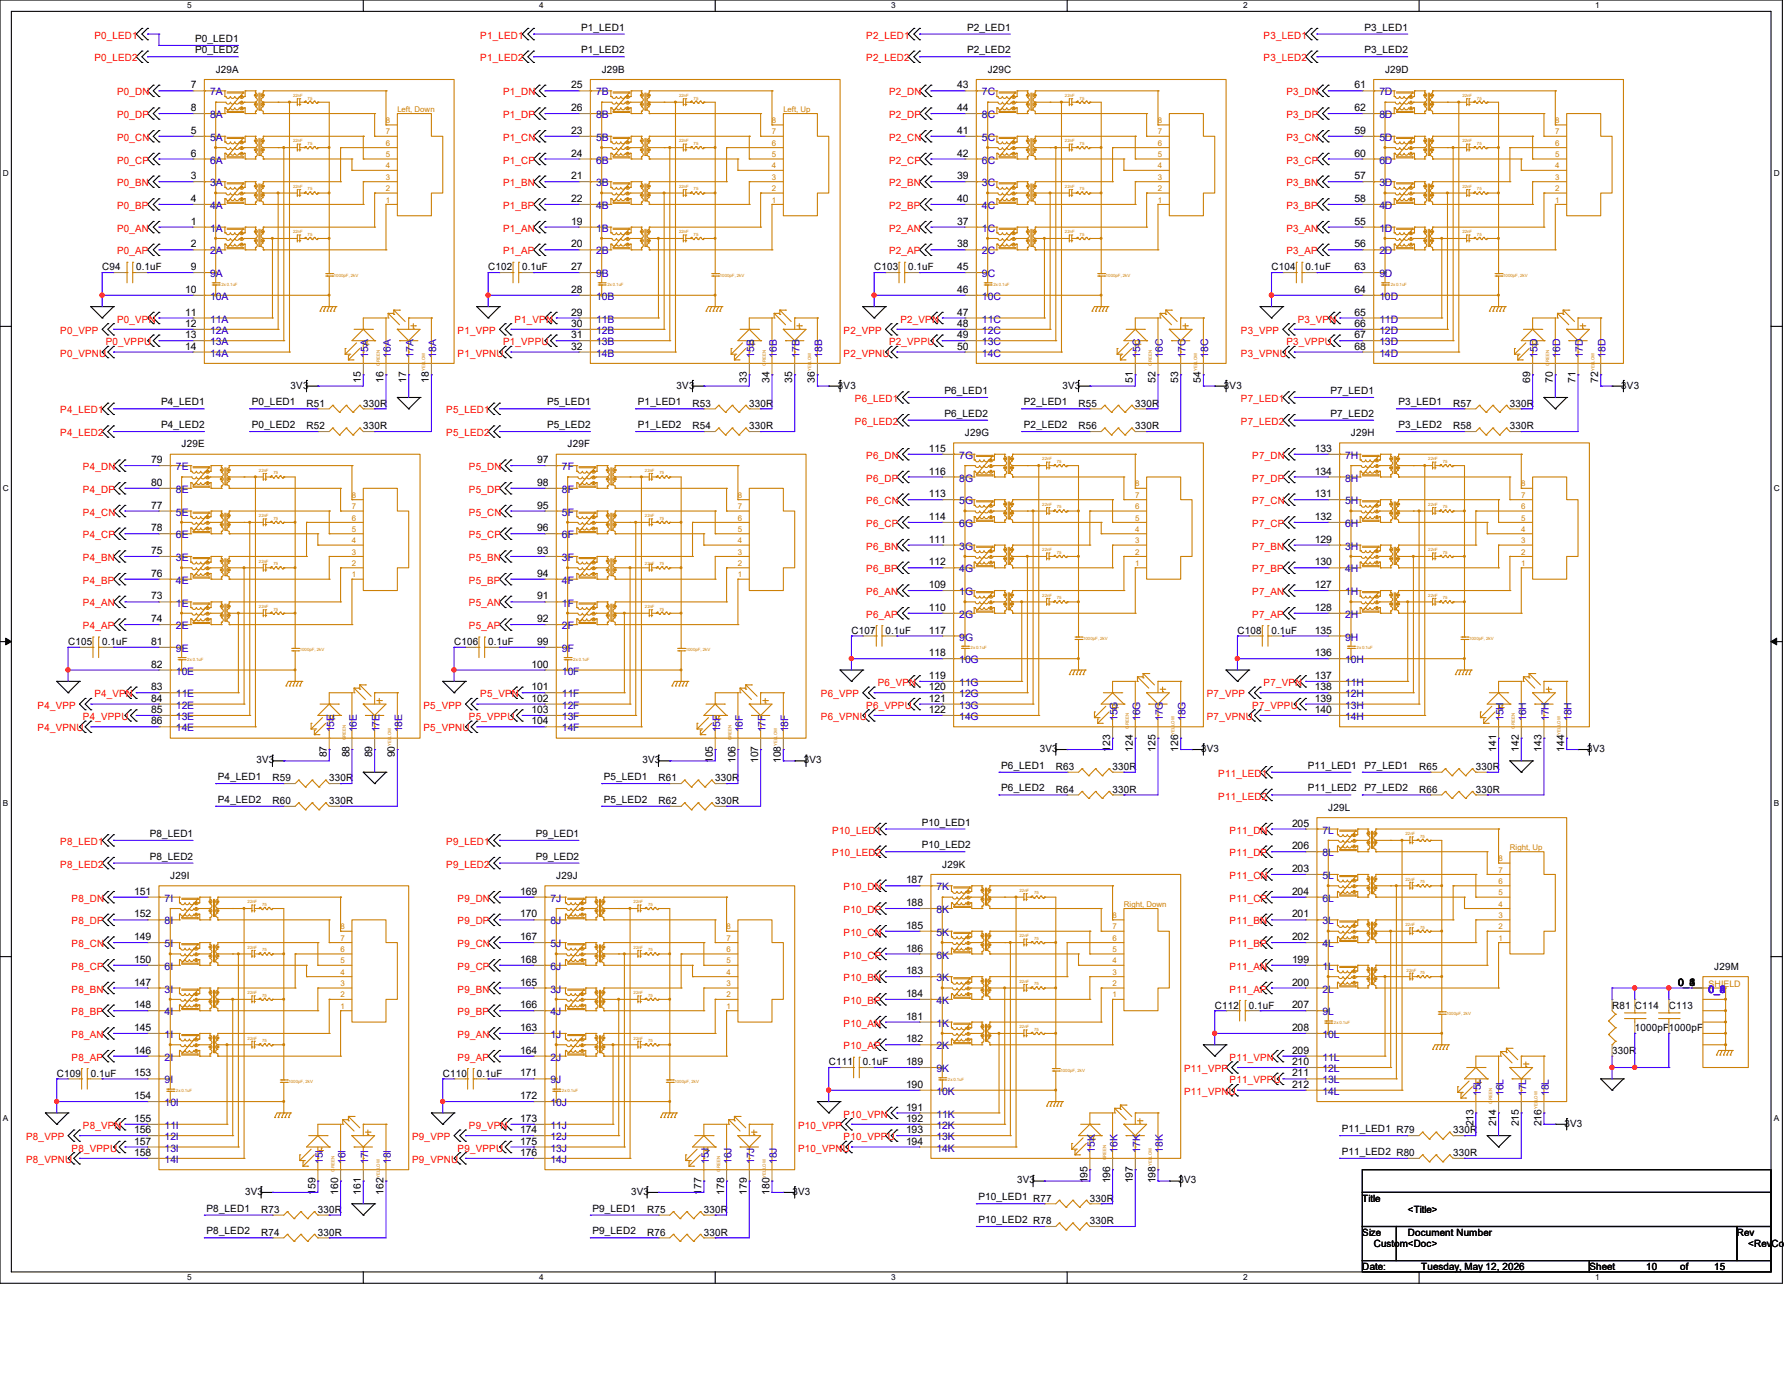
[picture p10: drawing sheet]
<svg xmlns="http://www.w3.org/2000/svg" width="279mm" height="216mm" viewBox="0 0 279 216" stroke-linecap="round" stroke-linejoin="round" font-family="sans-serif">
<defs><g id="words">
<g font-size="1.6">
<text x="91" y="4.8">P1_LED1</text>
<text x="151.5" y="4.8">P2_LED1</text>
<text x="213.7" y="4.8">P3_LED1</text>
<text x="30.6" y="6.6">P0_LED1</text>
<text x="30.6" y="8.3">P0_LED2</text>
<text x="33.8" y="11.4">J29A</text>
<text x="91" y="8.3">P1_LED2</text>
<text x="94.2" y="11.4">J29B</text>
<text x="151.5" y="8.3">P2_LED2</text>
<text x="154.7" y="11.4">J29C</text>
<text x="213.7" y="8.3">P3_LED2</text>
<text x="216.9" y="11.4">J29D</text>
<text x="29.9" y="13.8">7</text>
<text x="29.9" y="17.4">8</text>
<text x="89.4" y="13.8">25</text>
<text x="89.4" y="17.4">26</text>
<text x="149.9" y="13.8">43</text>
<text x="149.9" y="17.4">44</text>
<text x="212.1" y="13.8">61</text>
<text x="212.1" y="17.4">62</text>
<text x="29.9" y="21">5</text>
<text x="89.4" y="21">23</text>
<text x="149.9" y="21">41</text>
<text x="212.1" y="21">59</text>
<text x="29.9" y="28.1">3</text>
<text x="29.9" y="24.5">6</text>
<text x="89.4" y="28.1">21</text>
<text x="89.4" y="24.5">24</text>
<text x="149.9" y="28.1">39</text>
<text x="149.9" y="24.5">42</text>
<text x="212.1" y="28.1">57</text>
<text x="212.1" y="24.5">60</text>
<text x="29.9" y="35.2">1</text>
<text x="29.9" y="31.6">4</text>
<text x="89.4" y="35.2">19</text>
<text x="89.4" y="31.6">22</text>
<text x="149.9" y="35.2">37</text>
<text x="149.9" y="31.6">40</text>
<text x="212.1" y="35.2">55</text>
<text x="212.1" y="31.6">58</text>
<text x="29.9" y="38.7">2</text>
<text x="89.4" y="38.7">20</text>
<text x="149.9" y="38.7">38</text>
<text x="212.1" y="38.7">56</text>
<text x="16" y="42.3">C94</text>
<text x="21.3" y="42.3">0.1uF</text>
<text x="29" y="45.8">10</text>
<text x="29.9" y="42.3">9</text>
<text x="76.5" y="42.3">C102</text>
<text x="81.8" y="42.3">0.1uF</text>
<text x="89.4" y="42.3">27</text>
<text x="89.4" y="45.8">28</text>
<text x="136.9" y="42.3">C103</text>
<text x="142.2" y="42.3">0.1uF</text>
<text x="149.9" y="42.3">45</text>
<text x="149.9" y="45.8">46</text>
<text x="199.1" y="42.3">C104</text>
<text x="204.5" y="42.3">0.1uF</text>
<text x="212.1" y="42.3">63</text>
<text x="212.1" y="45.8">64</text>
<text x="29" y="49.4">11</text>
<text x="29" y="51.2">12</text>
<text x="29" y="53">13</text>
<text x="89.4" y="49.4">29</text>
<text x="89.4" y="51.2">30</text>
<text x="89.4" y="53">31</text>
<text x="149.9" y="49.4">47</text>
<text x="149.9" y="51.2">48</text>
<text x="149.9" y="53">49</text>
<text x="212.1" y="49.4">65</text>
<text x="212.1" y="51.2">66</text>
<text x="212.1" y="53">67</text>
<text x="29" y="54.7">14</text>
<text x="56.5" y="59.9" transform="rotate(-90 56.5 59.9)">15</text>
<text x="60.1" y="59.9" transform="rotate(-90 60.1 59.9)">16</text>
<text x="63.6" y="59.9" transform="rotate(-90 63.6 59.9)">17</text>
<text x="67.2" y="59.9" transform="rotate(-90 67.2 59.9)">18</text>
<text x="89.4" y="54.7">32</text>
<text x="117" y="59.9" transform="rotate(-90 117 59.9)">33</text>
<text x="120.5" y="59.9" transform="rotate(-90 120.5 59.9)">34</text>
<text x="124.1" y="59.9" transform="rotate(-90 124.1 59.9)">35</text>
<text x="127.6" y="59.9" transform="rotate(-90 127.6 59.9)">36</text>
<text x="149.9" y="54.7">50</text>
<text x="177.4" y="59.9" transform="rotate(-90 177.4 59.9)">51</text>
<text x="181" y="59.9" transform="rotate(-90 181 59.9)">52</text>
<text x="184.5" y="59.9" transform="rotate(-90 184.5 59.9)">53</text>
<text x="188.1" y="59.9" transform="rotate(-90 188.1 59.9)">54</text>
<text x="212.1" y="54.7">68</text>
<text x="239.7" y="59.9" transform="rotate(-90 239.7 59.9)">69</text>
<text x="243.2" y="59.9" transform="rotate(-90 243.2 59.9)">70</text>
<text x="246.8" y="59.9" transform="rotate(-90 246.8 59.9)">71</text>
<text x="250.3" y="59.9" transform="rotate(-90 250.3 59.9)">72</text>
<text x="25.2" y="63.5">P4_LED1</text>
<text x="39.5" y="63.5">P0_LED1</text>
<text x="45.5" y="60.8">3V3</text>
<text x="48" y="63.7">R51</text>
<text x="56.9" y="63.7">330R</text>
<text x="85.7" y="63.5">P5_LED1</text>
<text x="99.9" y="63.5">P1_LED1</text>
<text x="106" y="60.8">3V3</text>
<text x="108.5" y="63.7">R53</text>
<text x="117.3" y="63.7">330R</text>
<text x="131.2" y="60.8">3V3</text>
<text x="147.9" y="61.7">P6_LED1</text>
<text x="147.9" y="65.2">P6_LED2</text>
<text x="160.4" y="63.5">P2_LED1</text>
<text x="166.4" y="60.8">3V3</text>
<text x="168.9" y="63.7">R55</text>
<text x="177.8" y="63.7">330R</text>
<text x="191.7" y="60.8">3V3</text>
<text x="208.4" y="61.7">P7_LED1</text>
<text x="208.4" y="65.2">P7_LED2</text>
<text x="219" y="63.5">P3_LED1</text>
<text x="227.6" y="63.7">R57</text>
<text x="236.5" y="63.7">330R</text>
<text x="253.9" y="60.8">3V3</text>
<text x="25.2" y="67">P4_LED2</text>
<text x="28.4" y="70.1">J29E</text>
<text x="39.5" y="67">P0_LED2</text>
<text x="48" y="67.2">R52</text>
<text x="56.9" y="67.2">330R</text>
<text x="85.7" y="67">P5_LED2</text>
<text x="88.9" y="70.1">J29F</text>
<text x="99.9" y="67">P1_LED2</text>
<text x="108.5" y="67.2">R54</text>
<text x="117.3" y="67.2">330R</text>
<text x="145.5" y="70.7">115</text>
<text x="151.1" y="68.3">J29G</text>
<text x="160.4" y="67">P2_LED2</text>
<text x="168.9" y="67.2">R56</text>
<text x="177.8" y="67.2">330R</text>
<text x="205.9" y="70.7">133</text>
<text x="211.6" y="68.3">J29H</text>
<text x="219" y="67">P3_LED2</text>
<text x="227.6" y="67.2">R58</text>
<text x="236.5" y="67.2">330R</text>
<text x="23.7" y="72.5">79</text>
<text x="23.7" y="76.1">80</text>
<text x="84.1" y="72.5">97</text>
<text x="84.1" y="76.1">98</text>
<text x="145.5" y="77.9">113</text>
<text x="145.5" y="74.3">116</text>
<text x="205.9" y="77.9">131</text>
<text x="205.9" y="74.3">134</text>
<text x="23.7" y="79.6">77</text>
<text x="23.7" y="83.2">78</text>
<text x="84.1" y="79.6">95</text>
<text x="84.1" y="83.2">96</text>
<text x="145.5" y="81.4">114</text>
<text x="205.9" y="81.4">132</text>
<text x="23.7" y="86.7">75</text>
<text x="84.1" y="86.7">93</text>
<text x="145.5" y="85">111</text>
<text x="145.5" y="88.5">112</text>
<text x="205.9" y="85">129</text>
<text x="205.9" y="88.5">130</text>
<text x="23.7" y="93.9">73</text>
<text x="23.7" y="90.3">76</text>
<text x="84.1" y="93.9">91</text>
<text x="84.1" y="90.3">94</text>
<text x="145.5" y="92.1">109</text>
<text x="145.5" y="95.6">110</text>
<text x="205.9" y="92.1">127</text>
<text x="205.9" y="95.6">128</text>
<text x="10.7" y="101">C105</text>
<text x="16" y="101">0.1uF</text>
<text x="23.7" y="97.4">74</text>
<text x="23.7" y="101">81</text>
<text x="71.1" y="101">C106</text>
<text x="76.5" y="101">0.1uF</text>
<text x="84.1" y="97.4">92</text>
<text x="84.1" y="101">99</text>
<text x="133.3" y="99.2">C107</text>
<text x="138.7" y="99.2">0.1uF</text>
<text x="145.5" y="99.2">117</text>
<text x="193.8" y="99.2">C108</text>
<text x="199.1" y="99.2">0.1uF</text>
<text x="205.9" y="99.2">135</text>
<text x="23.7" y="104.5">82</text>
<text x="83.2" y="104.5">100</text>
<text x="145.5" y="102.7">118</text>
<text x="145.5" y="106.3">119</text>
<text x="205.9" y="102.7">136</text>
<text x="205.9" y="106.3">137</text>
<text x="23.7" y="108.1">83</text>
<text x="23.7" y="109.9">84</text>
<text x="23.7" y="111.6">85</text>
<text x="23.7" y="113.4">86</text>
<text x="83.2" y="108.1">101</text>
<text x="83.2" y="109.9">102</text>
<text x="83.2" y="111.6">103</text>
<text x="83.2" y="113.4">104</text>
<text x="145.5" y="108.1">120</text>
<text x="145.5" y="109.9">121</text>
<text x="145.5" y="111.6">122</text>
<text x="205.9" y="108.1">138</text>
<text x="205.9" y="109.9">139</text>
<text x="205.9" y="111.6">140</text>
<text x="40.2" y="119.5">3V3</text>
<text x="51.2" y="118.6" transform="rotate(-90 51.2 118.6)">87</text>
<text x="54.7" y="118.6" transform="rotate(-90 54.7 118.6)">88</text>
<text x="58.3" y="118.6" transform="rotate(-90 58.3 118.6)">89</text>
<text x="61.8" y="118.6" transform="rotate(-90 61.8 118.6)">90</text>
<text x="100.6" y="119.5">3V3</text>
<text x="111.6" y="119.5" transform="rotate(-90 111.6 119.5)">105</text>
<text x="115.2" y="119.5" transform="rotate(-90 115.2 119.5)">106</text>
<text x="118.7" y="119.5" transform="rotate(-90 118.7 119.5)">107</text>
<text x="122.3" y="119.5" transform="rotate(-90 122.3 119.5)">108</text>
<text x="125.9" y="119.5">3V3</text>
<text x="162.9" y="117.7">3V3</text>
<text x="173.9" y="117.7" transform="rotate(-90 173.9 117.7)">123</text>
<text x="177.4" y="117.7" transform="rotate(-90 177.4 117.7)">124</text>
<text x="181" y="117.7" transform="rotate(-90 181 117.7)">125</text>
<text x="184.5" y="117.7" transform="rotate(-90 184.5 117.7)">126</text>
<text x="188.1" y="117.7">3V3</text>
<text x="234.3" y="117.7" transform="rotate(-90 234.3 117.7)">141</text>
<text x="237.9" y="117.7" transform="rotate(-90 237.9 117.7)">142</text>
<text x="241.4" y="117.7" transform="rotate(-90 241.4 117.7)">143</text>
<text x="245" y="117.7" transform="rotate(-90 245 117.7)">144</text>
<text x="248.6" y="117.7">3V3</text>
<text x="34.1" y="122.1">P4_LED1</text>
<text x="34.1" y="125.7">P4_LED2</text>
<text x="42.7" y="125.9">R60</text>
<text x="42.7" y="122.3">R59</text>
<text x="51.6" y="125.9">330R</text>
<text x="51.6" y="122.3">330R</text>
<text x="94.6" y="122.1">P5_LED1</text>
<text x="94.6" y="125.7">P5_LED2</text>
<text x="103.1" y="122.3">R61</text>
<text x="103.1" y="125.9">R62</text>
<text x="112" y="122.3">330R</text>
<text x="112" y="125.9">330R</text>
<text x="156.8" y="120.4">P6_LED1</text>
<text x="156.8" y="123.9">P6_LED2</text>
<text x="165.4" y="124.1">R64</text>
<text x="165.4" y="120.6">R63</text>
<text x="174.2" y="124.1">330R</text>
<text x="174.2" y="120.6">330R</text>
<text x="204.8" y="120.4">P11_LED1</text>
<text x="204.8" y="123.9">P11_LED2</text>
<text x="213.7" y="120.4">P7_LED1</text>
<text x="213.7" y="123.9">P7_LED2</text>
<text x="222.2" y="124.1">R66</text>
<text x="222.2" y="120.6">R65</text>
<text x="231.1" y="124.1">330R</text>
<text x="231.1" y="120.6">330R</text>
<text x="23.5" y="131">P8_LED1</text>
<text x="83.9" y="131">P9_LED1</text>
<text x="144.4" y="129.2">P10_LED1</text>
<text x="202.4" y="129.4">205</text>
<text x="208" y="127">J29L</text>
<text x="23.5" y="134.6">P8_LED2</text>
<text x="26.7" y="137.6">J29I</text>
<text x="83.9" y="134.6">P9_LED2</text>
<text x="87.1" y="137.6">J29J</text>
<text x="144.4" y="132.8">P10_LED2</text>
<text x="147.6" y="135.8">J29K</text>
<text x="202.4" y="136.5">203</text>
<text x="202.4" y="133">206</text>
<text x="21" y="140.1">151</text>
<text x="21" y="143.6">152</text>
<text x="81.4" y="140.1">169</text>
<text x="81.4" y="143.6">170</text>
<text x="141.9" y="138.3">187</text>
<text x="141.9" y="141.9">188</text>
<text x="202.4" y="143.6">201</text>
<text x="202.4" y="140.1">204</text>
<text x="21" y="147.2">149</text>
<text x="81.4" y="147.2">167</text>
<text x="141.9" y="145.4">185</text>
<text x="141.9" y="149">186</text>
<text x="202.4" y="147.2">202</text>
<text x="21" y="154.3">147</text>
<text x="21" y="150.8">150</text>
<text x="81.4" y="154.3">165</text>
<text x="81.4" y="150.8">168</text>
<text x="141.9" y="152.5">183</text>
<text x="202.4" y="150.8">199</text>
<text x="202.4" y="154.3">200</text>
<text x="262.8" y="154.3">0_1</text>
<text x="262.8" y="154.3">0_2</text>
<text x="262.8" y="154.3">0_3</text>
<text x="262.8" y="154.3">0_4</text>
<text x="262.8" y="154.3">0_5</text>
<text x="262.8" y="154.3">0_6</text>
<text x="268.5" y="151.8">J29M</text>
<text x="21" y="161.4">145</text>
<text x="21" y="157.9">148</text>
<text x="81.4" y="161.4">163</text>
<text x="81.4" y="157.9">166</text>
<text x="141.9" y="159.6">181</text>
<text x="141.9" y="156.1">184</text>
<text x="190.2" y="157.9">C112</text>
<text x="195.6" y="157.9">0.1uF</text>
<text x="202.4" y="157.9">207</text>
<text x="202.4" y="161.4">208</text>
<text x="252.5" y="157.9">R81 C114</text>
<text x="256" y="161.5">1000pF1000pF</text>
<text x="261.4" y="157.9">C113</text>
<text x="21" y="165">146</text>
<text x="81.4" y="165">164</text>
<text x="129.8" y="166.8">C111</text>
<text x="135.1" y="166.8">0.1uF</text>
<text x="141.9" y="163.2">182</text>
<text x="141.9" y="166.8">189</text>
<text x="202.4" y="165">209</text>
<text x="202.4" y="166.8">210</text>
<text x="252.5" y="165">330R</text>
<text x="8.9" y="168.6">C109</text>
<text x="14.2" y="168.6">0.1uF</text>
<text x="21" y="168.5">153</text>
<text x="21" y="172.1">154</text>
<text x="69.3" y="168.6">C110</text>
<text x="74.7" y="168.6">0.1uF</text>
<text x="81.4" y="168.5">171</text>
<text x="81.4" y="172.1">172</text>
<text x="141.9" y="170.3">190</text>
<text x="141.9" y="173.9">191</text>
<text x="202.4" y="168.5">211</text>
<text x="202.4" y="170.3">212</text>
<text x="21" y="175.6">155</text>
<text x="21" y="177.4">156</text>
<text x="21" y="179.2">157</text>
<text x="81.4" y="175.6">173</text>
<text x="81.4" y="177.4">174</text>
<text x="81.4" y="179.2">175</text>
<text x="141.9" y="175.6">192</text>
<text x="141.9" y="177.4">193</text>
<text x="141.9" y="179.2">194</text>
<text x="210.1" y="177.2">P11_LED1 R79</text>
<text x="227.6" y="177.5">330R</text>
<text x="230.8" y="176.4" transform="rotate(-90 230.8 176.4)">213</text>
<text x="234.3" y="176.4" transform="rotate(-90 234.3 176.4)">214</text>
<text x="237.9" y="176.4" transform="rotate(-90 237.9 176.4)">215</text>
<text x="241.4" y="176.4" transform="rotate(-90 241.4 176.4)">216</text>
<text x="245" y="176.4">3V3</text>
<text x="21" y="181">158</text>
<text x="81.4" y="181">176</text>
<text x="159.3" y="185.3">3V3</text>
<text x="170.3" y="185.2" transform="rotate(-90 170.3 185.2)">195</text>
<text x="173.9" y="185.2" transform="rotate(-90 173.9 185.2)">196</text>
<text x="177.4" y="185.2" transform="rotate(-90 177.4 185.2)">197</text>
<text x="181" y="185.2" transform="rotate(-90 181 185.2)">198</text>
<text x="184.6" y="185.3">3V3</text>
<text x="210.1" y="180.8">P11_LED2 R80</text>
<text x="227.6" y="181">330R</text>
<text x="32.3" y="189.7">P8_LED1</text>
<text x="38.4" y="187.1">3V3</text>
<text x="40.9" y="189.9">R73</text>
<text x="49.4" y="187" transform="rotate(-90 49.4 187)">159</text>
<text x="49.8" y="189.9">330R</text>
<text x="53" y="187" transform="rotate(-90 53 187)">160</text>
<text x="56.5" y="187" transform="rotate(-90 56.5 187)">161</text>
<text x="60.1" y="187" transform="rotate(-90 60.1 187)">162</text>
<text x="92.8" y="189.7">P9_LED1</text>
<text x="98.8" y="187.1">3V3</text>
<text x="101.3" y="189.9">R75</text>
<text x="109.9" y="187" transform="rotate(-90 109.9 187)">177</text>
<text x="110.2" y="189.9">330R</text>
<text x="113.4" y="187" transform="rotate(-90 113.4 187)">178</text>
<text x="117" y="187" transform="rotate(-90 117 187)">179</text>
<text x="120.5" y="187" transform="rotate(-90 120.5 187)">180</text>
<text x="124.1" y="187.1">3V3</text>
<text x="153.2" y="187.9">P10_LED1 R77</text>
<text x="153.2" y="191.5">P10_LED2 R78</text>
<text x="170.7" y="191.7">330R</text>
<text x="170.7" y="188.1">330R</text>
<text x="213.4" y="188.1">Title</text>
<text x="220.5" y="189.9">&lt;Title&gt;</text>
<text x="32.3" y="193.3">P8_LED2</text>
<text x="40.9" y="193.5">R74</text>
<text x="49.8" y="193.5">330R</text>
<text x="92.8" y="193.3">P9_LED2</text>
<text x="101.3" y="193.5">R76</text>
<text x="110.2" y="193.5">330R</text>
<text x="213.4" y="193.5">Size</text>
<text x="215.1" y="195.2">Custom&lt;Doc&gt;</text>
<text x="220.5" y="193.5">Document Number</text>
<text x="272" y="193.5">Rev</text>
<text x="273.8" y="195.2">&lt;RevCode</text>
<text x="213.4" y="198.8">Date:</text>
<text x="222.6" y="198.8">Tuesday, May 12, 2026</text>
<text x="248.9" y="198.8">Sheet</text>
<text x="257.8" y="198.8">10</text>
<text x="263.1" y="198.8">of</text>
<text x="268.5" y="198.8">15</text>
</g>
<g font-size="1.6" fill="#f00">
<text x="14.8" y="6.1">P0_LED1</text>
<text x="14.8" y="9.6">P0_LED2</text>
<text x="75.2" y="6.1">P1_LED1</text>
<text x="75.2" y="9.6">P1_LED2</text>
<text x="135.7" y="6.1">P2_LED1</text>
<text x="135.7" y="9.6">P2_LED2</text>
<text x="197.9" y="6.1">P3_LED1</text>
<text x="197.9" y="9.6">P3_LED2</text>
<text x="18.3" y="14.9">P0_DN</text>
<text x="78.8" y="14.9">P1_DN</text>
<text x="139.2" y="14.9">P2_DN</text>
<text x="201.5" y="14.9">P3_DN</text>
<text x="18.3" y="18.5">P0_DP</text>
<text x="18.3" y="22.1">P0_CN</text>
<text x="78.8" y="18.5">P1_DP</text>
<text x="78.8" y="22.1">P1_CN</text>
<text x="139.2" y="18.5">P2_DP</text>
<text x="139.2" y="22.1">P2_CN</text>
<text x="201.5" y="18.5">P3_DP</text>
<text x="201.5" y="22.1">P3_CN</text>
<text x="18.3" y="25.6">P0_CP</text>
<text x="18.3" y="29.2">P0_BN</text>
<text x="78.8" y="25.6">P1_CP</text>
<text x="78.8" y="29.2">P1_BN</text>
<text x="139.2" y="25.6">P2_CP</text>
<text x="139.2" y="29.2">P2_BN</text>
<text x="201.5" y="25.6">P3_CP</text>
<text x="201.5" y="29.2">P3_BN</text>
<text x="18.3" y="32.7">P0_BP</text>
<text x="78.8" y="32.7">P1_BP</text>
<text x="139.2" y="32.7">P2_BP</text>
<text x="201.5" y="32.7">P3_BP</text>
<text x="18.3" y="36.3">P0_AN</text>
<text x="18.3" y="39.8">P0_AP</text>
<text x="78.8" y="36.3">P1_AN</text>
<text x="78.8" y="39.8">P1_AP</text>
<text x="139.2" y="36.3">P2_AN</text>
<text x="139.2" y="39.8">P2_AP</text>
<text x="201.5" y="36.3">P3_AN</text>
<text x="201.5" y="39.8">P3_AP</text>
<text x="9.4" y="52.3">P0_VPP</text>
<text x="18.3" y="50.5">P0_VPN</text>
<text x="71.7" y="52.3">P1_VPP</text>
<text x="80.6" y="50.5">P1_VPN</text>
<text x="132.1" y="52.3">P2_VPP</text>
<text x="141" y="50.5">P2_VPN</text>
<text x="194.4" y="52.3">P3_VPP</text>
<text x="203.2" y="50.5">P3_VPN</text>
<text x="9.4" y="55.8">P0_VPNU</text>
<text x="16.6" y="54.1">P0_VPPU</text>
<text x="71.7" y="55.8">P1_VPNU</text>
<text x="78.8" y="54.1">P1_VPPU</text>
<text x="132.1" y="55.8">P2_VPNU</text>
<text x="139.2" y="54.1">P2_VPPU</text>
<text x="194.4" y="55.8">P3_VPNU</text>
<text x="201.5" y="54.1">P3_VPPU</text>
<text x="9.4" y="64.7">P4_LED1</text>
<text x="69.9" y="64.7">P5_LED1</text>
<text x="133.9" y="62.9">P6_LED1</text>
<text x="194.4" y="62.9">P7_LED1</text>
<text x="9.4" y="68.3">P4_LED2</text>
<text x="69.9" y="68.3">P5_LED2</text>
<text x="133.9" y="66.5">P6_LED2</text>
<text x="135.7" y="71.8">P6_DN</text>
<text x="194.4" y="66.5">P7_LED2</text>
<text x="196.1" y="71.8">P7_DN</text>
<text x="13" y="73.6">P4_DN</text>
<text x="13" y="77.2">P4_DP</text>
<text x="73.4" y="73.6">P5_DN</text>
<text x="73.4" y="77.2">P5_DP</text>
<text x="135.7" y="75.4">P6_DP</text>
<text x="196.1" y="75.4">P7_DP</text>
<text x="13" y="80.7">P4_CN</text>
<text x="73.4" y="80.7">P5_CN</text>
<text x="135.7" y="78.9">P6_CN</text>
<text x="135.7" y="82.5">P6_CP</text>
<text x="196.1" y="78.9">P7_CN</text>
<text x="196.1" y="82.5">P7_CP</text>
<text x="13" y="84.3">P4_CP</text>
<text x="13" y="87.8">P4_BN</text>
<text x="73.4" y="84.3">P5_CP</text>
<text x="73.4" y="87.8">P5_BN</text>
<text x="135.7" y="86.1">P6_BN</text>
<text x="135.7" y="89.6">P6_BP</text>
<text x="196.1" y="86.1">P7_BN</text>
<text x="196.1" y="89.6">P7_BP</text>
<text x="13" y="91.4">P4_BP</text>
<text x="13" y="95">P4_AN</text>
<text x="73.4" y="91.4">P5_BP</text>
<text x="73.4" y="95">P5_AN</text>
<text x="135.7" y="93.2">P6_AN</text>
<text x="196.1" y="93.2">P7_AN</text>
<text x="13" y="98.5">P4_AP</text>
<text x="73.4" y="98.5">P5_AP</text>
<text x="135.7" y="96.7">P6_AP</text>
<text x="196.1" y="96.7">P7_AP</text>
<text x="137.5" y="107.4">P6_VPN</text>
<text x="197.9" y="107.4">P7_VPN</text>
<text x="5.9" y="111">P4_VPP</text>
<text x="13" y="112.7">P4_VPPU</text>
<text x="14.8" y="109.2">P4_VPN</text>
<text x="66.3" y="111">P5_VPP</text>
<text x="73.4" y="112.7">P5_VPPU</text>
<text x="75.2" y="109.2">P5_VPN</text>
<text x="128.6" y="109.2">P6_VPP</text>
<text x="128.6" y="112.7">P6_VPNU</text>
<text x="135.7" y="111">P6_VPPU</text>
<text x="189" y="109.2">P7_VPP</text>
<text x="189" y="112.7">P7_VPNU</text>
<text x="196.1" y="111">P7_VPPU</text>
<text x="5.9" y="114.5">P4_VPNU</text>
<text x="66.3" y="114.5">P5_VPNU</text>
<text x="190.8" y="121.6">P11_LED1</text>
<text x="190.8" y="125.2">P11_LED2</text>
<text x="130.3" y="130.5">P10_LED1</text>
<text x="192.6" y="130.5">P11_DN</text>
<text x="9.4" y="132.3">P8_LED1</text>
<text x="9.4" y="135.8">P8_LED2</text>
<text x="69.9" y="132.3">P9_LED1</text>
<text x="69.9" y="135.8">P9_LED2</text>
<text x="130.3" y="134.1">P10_LED2</text>
<text x="192.6" y="134.1">P11_DP</text>
<text x="192.6" y="137.6">P11_CN</text>
<text x="11.2" y="141.2">P8_DN</text>
<text x="71.7" y="141.2">P9_DN</text>
<text x="132.1" y="139.4">P10_DN</text>
<text x="132.1" y="143">P10_DP</text>
<text x="192.6" y="141.2">P11_CP</text>
<text x="11.2" y="144.7">P8_DP</text>
<text x="11.2" y="148.3">P8_CN</text>
<text x="71.7" y="144.7">P9_DP</text>
<text x="71.7" y="148.3">P9_CN</text>
<text x="132.1" y="146.5">P10_CN</text>
<text x="192.6" y="144.7">P11_BN</text>
<text x="192.6" y="148.3">P11_BP</text>
<text x="11.2" y="151.8">P8_CP</text>
<text x="11.2" y="155.4">P8_BN</text>
<text x="71.7" y="151.8">P9_CP</text>
<text x="71.7" y="155.4">P9_BN</text>
<text x="132.1" y="150.1">P10_CP</text>
<text x="132.1" y="153.6">P10_BN</text>
<text x="192.6" y="151.8">P11_AN</text>
<text x="192.6" y="155.4">P11_AP</text>
<text x="11.2" y="159">P8_BP</text>
<text x="71.7" y="159">P9_BP</text>
<text x="132.1" y="157.2">P10_BP</text>
<text x="132.1" y="160.7">P10_AN</text>
<text x="11.2" y="162.5">P8_AN</text>
<text x="11.2" y="166.1">P8_AP</text>
<text x="71.7" y="162.5">P9_AN</text>
<text x="71.7" y="166.1">P9_AP</text>
<text x="132.1" y="164.3">P10_AP</text>
<text x="185.5" y="167.8">P11_VPP</text>
<text x="192.6" y="166.1">P11_VPN</text>
<text x="185.5" y="171.4">P11_VPNU</text>
<text x="192.6" y="169.6">P11_VPPU</text>
<text x="4.1" y="178.5">P8_VPP</text>
<text x="13" y="176.7">P8_VPN</text>
<text x="64.6" y="178.5">P9_VPP</text>
<text x="73.4" y="176.7">P9_VPN</text>
<text x="125" y="176.7">P10_VPP</text>
<text x="132.1" y="175">P10_VPN</text>
<text x="132.1" y="178.5">P10_VPPU</text>
<text x="4.1" y="182.1">P8_VPNU</text>
<text x="11.2" y="180.3">P8_VPPU</text>
<text x="64.6" y="182.1">P9_VPNU</text>
<text x="71.7" y="180.3">P9_VPPU</text>
<text x="125" y="180.3">P10_VPNU</text>
</g>
<g font-size="1.6" fill="#00c">
<text x="32.9" y="14.9">7A</text>
<text x="93.3" y="14.9">7B</text>
<text x="153.8" y="14.9">7C</text>
<text x="216" y="14.9">7D</text>
<text x="32.9" y="22.1">5A</text>
<text x="32.9" y="18.5">8A</text>
<text x="93.3" y="22.1">5B</text>
<text x="93.3" y="18.5">8B</text>
<text x="153.8" y="22.1">5C</text>
<text x="153.8" y="18.5">8C</text>
<text x="216" y="22.1">5D</text>
<text x="216" y="18.5">8D</text>
<text x="32.9" y="29.2">3A</text>
<text x="32.9" y="25.6">6A</text>
<text x="93.3" y="29.2">3B</text>
<text x="93.3" y="25.6">6B</text>
<text x="153.8" y="29.2">3C</text>
<text x="153.8" y="25.6">6C</text>
<text x="216" y="29.2">3D</text>
<text x="216" y="25.6">6D</text>
<text x="32.9" y="32.7">4A</text>
<text x="93.3" y="32.7">4B</text>
<text x="153.8" y="32.7">4C</text>
<text x="216" y="32.7">4D</text>
<text x="32.9" y="36.3">1A</text>
<text x="32.9" y="39.8">2A</text>
<text x="93.3" y="36.3">1B</text>
<text x="93.3" y="39.8">2B</text>
<text x="153.8" y="36.3">1C</text>
<text x="153.8" y="39.8">2C</text>
<text x="216" y="36.3">1D</text>
<text x="216" y="39.8">2D</text>
<text x="32.9" y="46.9">10A</text>
<text x="32.9" y="43.4">9A</text>
<text x="93.3" y="43.4">9B</text>
<text x="93.3" y="46.9">10B</text>
<text x="153.8" y="43.4">9C</text>
<text x="153.8" y="46.9">10C</text>
<text x="216" y="43.4">9D</text>
<text x="216" y="46.9">10D</text>
<text x="32.9" y="50.5">11A</text>
<text x="32.9" y="52.3">12A</text>
<text x="93.3" y="50.5">11B</text>
<text x="93.3" y="52.3">12B</text>
<text x="153.8" y="50.5">11C</text>
<text x="153.8" y="52.3">12C</text>
<text x="216" y="50.5">11D</text>
<text x="216" y="52.3">12D</text>
<text x="32.9" y="54.1">13A</text>
<text x="32.9" y="55.8">14A</text>
<text x="57.7" y="56" transform="rotate(-90 57.7 56)">15A</text>
<text x="61.2" y="56" transform="rotate(-90 61.2 56)">16A</text>
<text x="64.8" y="56" transform="rotate(-90 64.8 56)">17A</text>
<text x="68.3" y="56" transform="rotate(-90 68.3 56)">18A</text>
<text x="93.3" y="54.1">13B</text>
<text x="93.3" y="55.8">14B</text>
<text x="118.1" y="56" transform="rotate(-90 118.1 56)">15B</text>
<text x="121.7" y="56" transform="rotate(-90 121.7 56)">16B</text>
<text x="125.2" y="56" transform="rotate(-90 125.2 56)">17B</text>
<text x="128.8" y="56" transform="rotate(-90 128.8 56)">18B</text>
<text x="153.8" y="54.1">13C</text>
<text x="153.8" y="55.8">14C</text>
<text x="178.6" y="56" transform="rotate(-90 178.6 56)">15C</text>
<text x="182.1" y="56" transform="rotate(-90 182.1 56)">16C</text>
<text x="185.7" y="56" transform="rotate(-90 185.7 56)">17C</text>
<text x="189.2" y="56" transform="rotate(-90 189.2 56)">18C</text>
<text x="216" y="54.1">13D</text>
<text x="216" y="55.8">14D</text>
<text x="240.8" y="56" transform="rotate(-90 240.8 56)">15D</text>
<text x="244.4" y="56" transform="rotate(-90 244.4 56)">16D</text>
<text x="247.9" y="56" transform="rotate(-90 247.9 56)">17D</text>
<text x="251.5" y="56" transform="rotate(-90 251.5 56)">18D</text>
<text x="150.2" y="71.8">7G</text>
<text x="210.7" y="71.8">7H</text>
<text x="27.6" y="73.6">7E</text>
<text x="27.6" y="77.2">8E</text>
<text x="88" y="73.6">7F</text>
<text x="88" y="77.2">8F</text>
<text x="150.2" y="75.4">8G</text>
<text x="210.7" y="75.4">8H</text>
<text x="27.6" y="80.7">5E</text>
<text x="88" y="80.7">5F</text>
<text x="150.2" y="79">5G</text>
<text x="150.2" y="82.5">6G</text>
<text x="210.7" y="79">5H</text>
<text x="210.7" y="82.5">6H</text>
<text x="27.6" y="87.8">3E</text>
<text x="27.6" y="84.3">6E</text>
<text x="88" y="87.8">3F</text>
<text x="88" y="84.3">6F</text>
<text x="150.2" y="86.1">3G</text>
<text x="150.2" y="89.6">4G</text>
<text x="210.7" y="86.1">3H</text>
<text x="210.7" y="89.6">4H</text>
<text x="27.6" y="95">1E</text>
<text x="27.6" y="91.4">4E</text>
<text x="88" y="95">1F</text>
<text x="88" y="91.4">4F</text>
<text x="150.2" y="93.2">1G</text>
<text x="210.7" y="93.2">1H</text>
<text x="27.6" y="98.5">2E</text>
<text x="88" y="98.5">2F</text>
<text x="150.2" y="96.7">2G</text>
<text x="150.2" y="100.3">9G</text>
<text x="210.7" y="96.7">2H</text>
<text x="210.7" y="100.3">9H</text>
<text x="27.6" y="102.1">9E</text>
<text x="27.6" y="105.6">10E</text>
<text x="88" y="105.6">10F</text>
<text x="88" y="102.1">9F</text>
<text x="150.2" y="103.8">10G</text>
<text x="150.2" y="107.4">11G</text>
<text x="210.7" y="103.8">10H</text>
<text x="210.7" y="107.4">11H</text>
<text x="27.6" y="109.2">11E</text>
<text x="27.6" y="111">12E</text>
<text x="27.6" y="112.7">13E</text>
<text x="88" y="109.2">11F</text>
<text x="88" y="111">12F</text>
<text x="88" y="112.7">13F</text>
<text x="150.2" y="109.2">12G</text>
<text x="150.2" y="111">13G</text>
<text x="150.2" y="112.7">14G</text>
<text x="175" y="112.9" transform="rotate(-90 175 112.9)">15G</text>
<text x="178.6" y="112.9" transform="rotate(-90 178.6 112.9)">16G</text>
<text x="182.1" y="112.9" transform="rotate(-90 182.1 112.9)">17G</text>
<text x="185.7" y="112.9" transform="rotate(-90 185.7 112.9)">18G</text>
<text x="210.7" y="109.2">12H</text>
<text x="210.7" y="111">13H</text>
<text x="210.7" y="112.7">14H</text>
<text x="235.5" y="112.9" transform="rotate(-90 235.5 112.9)">15H</text>
<text x="239" y="112.9" transform="rotate(-90 239 112.9)">16H</text>
<text x="242.6" y="112.9" transform="rotate(-90 242.6 112.9)">17H</text>
<text x="246.1" y="112.9" transform="rotate(-90 246.1 112.9)">18H</text>
<text x="27.6" y="114.5">14E</text>
<text x="52.3" y="114.7" transform="rotate(-90 52.3 114.7)">15E</text>
<text x="55.9" y="114.7" transform="rotate(-90 55.9 114.7)">16E</text>
<text x="59.4" y="114.7" transform="rotate(-90 59.4 114.7)">17E</text>
<text x="63" y="114.7" transform="rotate(-90 63 114.7)">18E</text>
<text x="88" y="114.5">14F</text>
<text x="112.8" y="114.7" transform="rotate(-90 112.8 114.7)">15F</text>
<text x="116.3" y="114.7" transform="rotate(-90 116.3 114.7)">16F</text>
<text x="119.9" y="114.7" transform="rotate(-90 119.9 114.7)">17F</text>
<text x="123.4" y="114.7" transform="rotate(-90 123.4 114.7)">18F</text>
<text x="207.1" y="130.5">7L</text>
<text x="207.1" y="137.6">5L</text>
<text x="207.1" y="134.1">8L</text>
<text x="25.8" y="141.2">7I</text>
<text x="86.2" y="141.2">7J</text>
<text x="146.7" y="139.4">7K</text>
<text x="146.7" y="143">8K</text>
<text x="207.1" y="141.2">6L</text>
<text x="25.8" y="148.3">5I</text>
<text x="25.8" y="144.7">8I</text>
<text x="86.2" y="148.3">5J</text>
<text x="86.2" y="144.7">8J</text>
<text x="146.7" y="146.5">5K</text>
<text x="207.1" y="144.7">3L</text>
<text x="207.1" y="148.3">4L</text>
<text x="25.8" y="155.4">3I</text>
<text x="25.8" y="151.9">6I</text>
<text x="86.2" y="155.4">3J</text>
<text x="86.2" y="151.9">6J</text>
<text x="146.7" y="153.6">3K</text>
<text x="146.7" y="150.1">6K</text>
<text x="207.1" y="151.9">1L</text>
<text x="207.1" y="155.4">2L</text>
<text x="267.6" y="155.4">0</text>
<text x="267.6" y="155.4">0_2</text>
<text x="267.6" y="155.4">0_3</text>
<text x="267.6" y="155.4">0_4</text>
<text x="267.6" y="155.4">0_5</text>
<text x="267.6" y="155.4">0_6</text>
<text x="25.8" y="159">4I</text>
<text x="86.2" y="159">4J</text>
<text x="146.7" y="160.7">1K</text>
<text x="146.7" y="157.2">4K</text>
<text x="207.1" y="159">9L</text>
<text x="25.8" y="162.5">1I</text>
<text x="25.8" y="166.1">2I</text>
<text x="86.2" y="162.5">1J</text>
<text x="86.2" y="166.1">2J</text>
<text x="146.7" y="164.3">2K</text>
<text x="146.7" y="167.9">9K</text>
<text x="207.1" y="162.5">10L</text>
<text x="207.1" y="166.1">11L</text>
<text x="207.1" y="167.9">12L</text>
<text x="25.8" y="169.6">9I</text>
<text x="25.8" y="173.2">10I</text>
<text x="86.2" y="169.6">9J</text>
<text x="86.2" y="173.2">10J</text>
<text x="146.7" y="171.4">10K</text>
<text x="207.1" y="169.6">13L</text>
<text x="207.1" y="171.4">14L</text>
<text x="231.9" y="171.6" transform="rotate(-90 231.9 171.6)">15L</text>
<text x="235.5" y="171.6" transform="rotate(-90 235.5 171.6)">16L</text>
<text x="239" y="171.6" transform="rotate(-90 239 171.6)">17L</text>
<text x="242.6" y="171.6" transform="rotate(-90 242.6 171.6)">18L</text>
<text x="25.8" y="176.7">11I</text>
<text x="25.8" y="178.5">12I</text>
<text x="86.2" y="176.7">11J</text>
<text x="86.2" y="178.5">12J</text>
<text x="146.7" y="175">11K</text>
<text x="146.7" y="176.7">12K</text>
<text x="146.7" y="178.5">13K</text>
<text x="25.8" y="180.3">13I</text>
<text x="25.8" y="182.1">14I</text>
<text x="50.5" y="182.2" transform="rotate(-90 50.5 182.2)">15I</text>
<text x="54.1" y="182.2" transform="rotate(-90 54.1 182.2)">16I</text>
<text x="57.7" y="182.2" transform="rotate(-90 57.7 182.2)">17I</text>
<text x="61.2" y="182.2" transform="rotate(-90 61.2 182.2)">18I</text>
<text x="86.2" y="180.3">13J</text>
<text x="86.2" y="182.1">14J</text>
<text x="111" y="182.2" transform="rotate(-90 111 182.2)">15J</text>
<text x="114.6" y="182.2" transform="rotate(-90 114.6 182.2)">16J</text>
<text x="118.1" y="182.2" transform="rotate(-90 118.1 182.2)">17J</text>
<text x="121.7" y="182.2" transform="rotate(-90 121.7 182.2)">18J</text>
<text x="146.7" y="180.3">14K</text>
<text x="171.5" y="180.5" transform="rotate(-90 171.5 180.5)">15K</text>
<text x="175" y="180.5" transform="rotate(-90 175 180.5)">16K</text>
<text x="178.6" y="180.5" transform="rotate(-90 178.6 180.5)">17K</text>
<text x="182.1" y="180.5" transform="rotate(-90 182.1 180.5)">18K</text>
</g>
<text font-size="1.4" fill="#cc8006" x="267.6" y="154.6">SHIELD</text>
<g font-size="1.3">
<text x="29.3" y="1.3">5</text>
<text x="84.5" y="1.3">4</text>
<text x="139.6" y="1.3">3</text>
<text x="194.7" y="1.3">2</text>
<text x="249.8" y="1.3">1</text>
<text x=".5" y="27.6">D</text>
<text x="277.8" y="27.6">D</text>
<text x=".5" y="76.9">C</text>
<text x="277.8" y="76.9">C</text>
<text x=".5" y="126.2">B</text>
<text x="277.8" y="126.2">B</text>
<text x=".5" y="175.6">A</text>
<text x="277.8" y="175.6">A</text>
<text x="29.3" y="200.4">5</text>
<text x="84.5" y="200.4">4</text>
<text x="139.6" y="200.4">3</text>
<text x="194.7" y="200.4">2</text>
<text x="249.8" y="200.4">1</text>
</g>
<g font-size="1.2" fill="#cc8006">
<text x="62.2" y="17.5">Left, Down</text>
<text x="122.7" y="17.5">Left, Up</text>
<text x="60.5" y="19.3">8</text>
<text x="60.5" y="22.8">6</text>
<text x="60.5" y="21">7</text>
<text x="120.9" y="19.3">8</text>
<text x="120.9" y="22.8">6</text>
<text x="120.9" y="21">7</text>
<text x="181.4" y="19.3">8</text>
<text x="181.4" y="22.8">6</text>
<text x="181.4" y="21">7</text>
<text x="243.6" y="19.3">8</text>
<text x="243.6" y="22.8">6</text>
<text x="243.6" y="21">7</text>
<text x="60.5" y="24.6">5</text>
<text x="60.5" y="29.9">2</text>
<text x="60.5" y="26.4">4</text>
<text x="60.5" y="28.2">3</text>
<text x="120.9" y="24.6">5</text>
<text x="120.9" y="29.9">2</text>
<text x="120.9" y="26.4">4</text>
<text x="120.9" y="28.2">3</text>
<text x="181.4" y="24.6">5</text>
<text x="181.4" y="29.9">2</text>
<text x="181.4" y="26.4">4</text>
<text x="181.4" y="28.2">3</text>
<text x="243.6" y="24.6">5</text>
<text x="243.6" y="29.9">2</text>
<text x="243.6" y="26.4">4</text>
<text x="243.6" y="28.2">3</text>
<text x="60.5" y="31.7">1</text>
<text x="120.9" y="31.7">1</text>
<text x="181.4" y="31.7">1</text>
<text x="243.6" y="31.7">1</text>
<text x="55.1" y="77.9">8</text>
<text x="115.6" y="77.9">8</text>
<text x="177.8" y="76.2">8</text>
<text x="177.8" y="77.9">7</text>
<text x="238.3" y="76.2">8</text>
<text x="238.3" y="77.9">7</text>
<text x="55.1" y="83.3">5</text>
<text x="55.1" y="81.5">6</text>
<text x="55.1" y="79.7">7</text>
<text x="115.6" y="83.3">5</text>
<text x="115.6" y="81.5">6</text>
<text x="115.6" y="79.7">7</text>
<text x="177.8" y="81.5">5</text>
<text x="177.8" y="83.3">4</text>
<text x="177.8" y="79.7">6</text>
<text x="238.3" y="81.5">5</text>
<text x="238.3" y="83.3">4</text>
<text x="238.3" y="79.7">6</text>
<text x="55.1" y="88.6">2</text>
<text x="55.1" y="85">4</text>
<text x="55.1" y="86.8">3</text>
<text x="115.6" y="88.6">2</text>
<text x="115.6" y="85">4</text>
<text x="115.6" y="86.8">3</text>
<text x="177.8" y="86.8">2</text>
<text x="177.8" y="88.6">1</text>
<text x="177.8" y="85">3</text>
<text x="238.3" y="86.8">2</text>
<text x="238.3" y="88.6">1</text>
<text x="238.3" y="85">3</text>
<text x="55.1" y="90.4">1</text>
<text x="115.6" y="90.4">1</text>
<text x="234.7" y="134.8">8</text>
<text x="234.7" y="136.6">7</text>
<text x="236.5" y="133.1">Right, Up</text>
<text x="174.2" y="143.7">8</text>
<text x="176" y="141.9">Right, Down</text>
<text x="234.7" y="140.2">5</text>
<text x="234.7" y="141.9">4</text>
<text x="234.7" y="143.7">3</text>
<text x="234.7" y="138.4">6</text>
<text x="53.3" y="145.5">8</text>
<text x="53.3" y="149.1">6</text>
<text x="53.3" y="147.3">7</text>
<text x="113.8" y="145.5">8</text>
<text x="113.8" y="149.1">6</text>
<text x="113.8" y="147.3">7</text>
<text x="174.2" y="149.1">5</text>
<text x="174.2" y="147.3">6</text>
<text x="174.2" y="145.5">7</text>
<text x="234.7" y="145.5">2</text>
<text x="234.7" y="147.3">1</text>
<text x="53.3" y="150.8">5</text>
<text x="53.3" y="152.6">4</text>
<text x="53.3" y="154.4">3</text>
<text x="113.8" y="150.8">5</text>
<text x="113.8" y="152.6">4</text>
<text x="113.8" y="154.4">3</text>
<text x="174.2" y="154.4">2</text>
<text x="174.2" y="150.8">4</text>
<text x="174.2" y="152.6">3</text>
<text x="53.3" y="156.2">2</text>
<text x="53.3" y="157.9">1</text>
<text x="113.8" y="156.2">2</text>
<text x="113.8" y="157.9">1</text>
<text x="174.2" y="156.2">1</text>
</g>
<g font-size=".7" fill="#cc8006">
<text x="45.9" y="15.2">22nF</text>
<text x="48.2" y="15.6">75</text>
<text x="106.3" y="15.2">22nF</text>
<text x="108.6" y="15.6">75</text>
<text x="166.8" y="15.2">22nF</text>
<text x="169.1" y="15.6">75</text>
<text x="229" y="15.2">22nF</text>
<text x="231.3" y="15.6">75</text>
<text x="45.9" y="22.3">22nF</text>
<text x="48.2" y="22.7">75</text>
<text x="106.3" y="22.3">22nF</text>
<text x="108.6" y="22.7">75</text>
<text x="166.8" y="22.3">22nF</text>
<text x="169.1" y="22.7">75</text>
<text x="229" y="22.3">22nF</text>
<text x="231.3" y="22.7">75</text>
<text x="45.9" y="29.4">22nF</text>
<text x="48.2" y="29.8">75</text>
<text x="106.3" y="29.4">22nF</text>
<text x="108.6" y="29.8">75</text>
<text x="166.8" y="29.4">22nF</text>
<text x="169.1" y="29.8">75</text>
<text x="229" y="29.4">22nF</text>
<text x="231.3" y="29.8">75</text>
<text x="45.9" y="36.5">22nF</text>
<text x="48.2" y="36.9">75</text>
<text x="106.3" y="36.5">22nF</text>
<text x="108.6" y="36.9">75</text>
<text x="166.8" y="36.5">22nF</text>
<text x="169.1" y="36.9">75</text>
<text x="229" y="36.5">22nF</text>
<text x="231.3" y="36.9">75</text>
<text x="34.7" y="44.7">2x 0.1uF</text>
<text x="52.3" y="43.3">1000pF, 2kV</text>
<text x="95.1" y="44.7">2x 0.1uF</text>
<text x="112.7" y="43.3">1000pF, 2kV</text>
<text x="155.6" y="44.7">2x 0.1uF</text>
<text x="173.2" y="43.3">1000pF, 2kV</text>
<text x="217.8" y="44.7">2x 0.1uF</text>
<text x="235.4" y="43.3">1000pF, 2kV</text>
<text x="59.5" y="57.2" transform="rotate(-90 59.5 57.2)">GREEN</text>
<text x="66.6" y="58.1" transform="rotate(-90 66.6 58.1)">YELLOW</text>
<text x="119.9" y="57.2" transform="rotate(-90 119.9 57.2)">GREEN</text>
<text x="127" y="58.1" transform="rotate(-90 127 58.1)">YELLOW</text>
<text x="180.4" y="57.2" transform="rotate(-90 180.4 57.2)">GREEN</text>
<text x="187.5" y="58.1" transform="rotate(-90 187.5 58.1)">YELLOW</text>
<text x="242.6" y="57.2" transform="rotate(-90 242.6 57.2)">GREEN</text>
<text x="249.7" y="58.1" transform="rotate(-90 249.7 58.1)">YELLOW</text>
<text x="40.6" y="73.9">22nF</text>
<text x="42.8" y="74.3">75</text>
<text x="101" y="73.9">22nF</text>
<text x="103.3" y="74.3">75</text>
<text x="163.2" y="72.1">22nF</text>
<text x="165.5" y="72.5">75</text>
<text x="223.7" y="72.1">22nF</text>
<text x="226" y="72.5">75</text>
<text x="40.6" y="81">22nF</text>
<text x="42.8" y="81.4">75</text>
<text x="101" y="81">22nF</text>
<text x="103.3" y="81.4">75</text>
<text x="163.2" y="79.2">22nF</text>
<text x="165.5" y="79.6">75</text>
<text x="223.7" y="79.2">22nF</text>
<text x="226" y="79.6">75</text>
<text x="40.6" y="88.1">22nF</text>
<text x="42.8" y="88.5">75</text>
<text x="101" y="88.5">22nF</text>
<text x="103.3" y="88.5">75</text>
<text x="163.2" y="86.3">22nF</text>
<text x="165.5" y="86.7">75</text>
<text x="223.7" y="86.3">22nF</text>
<text x="226" y="86.7">75</text>
<text x="40.6" y="95.2">22nF</text>
<text x="42.8" y="95.6">75</text>
<text x="101" y="95.2">22nF</text>
<text x="103.3" y="95.6">75</text>
<text x="163.2" y="93.4">22nF</text>
<text x="165.5" y="93.8">75</text>
<text x="223.7" y="93.4">22nF</text>
<text x="226" y="93.8">75</text>
<text x="46.9" y="102">1000pF, 2kV</text>
<text x="107.4" y="102">1000pF, 2kV</text>
<text x="152" y="101.6">2x 0.1uF</text>
<text x="169.6" y="100.2">1000pF, 2kV</text>
<text x="212.5" y="101.6">2x 0.1uF</text>
<text x="230.1" y="100.2">1000pF, 2kV</text>
<text x="29.3" y="103.4">2x 0.1uF</text>
<text x="89.8" y="103.4">2x 0.1uF</text>
<text x="54.1" y="115.9" transform="rotate(-90 54.1 115.9)">GREEN</text>
<text x="61.3" y="116.8" transform="rotate(-90 61.3 116.8)">YELLOW</text>
<text x="114.6" y="115.9" transform="rotate(-90 114.6 115.9)">GREEN</text>
<text x="121.7" y="116.8" transform="rotate(-90 121.7 116.8)">YELLOW</text>
<text x="176.8" y="114.1" transform="rotate(-90 176.8 114.1)">GREEN</text>
<text x="183.9" y="115" transform="rotate(-90 183.9 115)">YELLOW</text>
<text x="237.3" y="114.1" transform="rotate(-90 237.3 114.1)">GREEN</text>
<text x="244.4" y="115" transform="rotate(-90 244.4 115)">YELLOW</text>
<text x="220.1" y="130.8">22nF</text>
<text x="222.4" y="131.1">75</text>
<text x="220.1" y="137.9">22nF</text>
<text x="38.8" y="141.4">22nF</text>
<text x="41.1" y="141.8">75</text>
<text x="99.2" y="141.4">22nF</text>
<text x="101.5" y="141.8">75</text>
<text x="159.7" y="139.7">22nF</text>
<text x="162" y="140">75</text>
<text x="222.4" y="138.3">75</text>
<text x="38.8" y="148.5">22nF</text>
<text x="41.1" y="148.9">75</text>
<text x="99.2" y="148.5">22nF</text>
<text x="101.5" y="148.9">75</text>
<text x="159.7" y="146.8">22nF</text>
<text x="162" y="147.2">75</text>
<text x="220.1" y="145">22nF</text>
<text x="222.4" y="145.4">75</text>
<text x="38.8" y="155.7">22nF</text>
<text x="99.2" y="155.7">22nF</text>
<text x="159.7" y="153.9">22nF</text>
<text x="162" y="154.3">75</text>
<text x="220.3" y="152.1">22nF</text>
<text x="222.4" y="152.5">75</text>
<text x="41.1" y="156">75</text>
<text x="101.5" y="156">75</text>
<text x="159.7" y="161">22nF</text>
<text x="162" y="161.4">75</text>
<text x="208.9" y="160.3">2x 0.1uF</text>
<text x="226.5" y="158.9">1000pF, 2kV</text>
<text x="38.8" y="162.8">22nF</text>
<text x="41.1" y="163.2">75</text>
<text x="99.2" y="162.8">22nF</text>
<text x="101.5" y="163.2">75</text>
<text x="166.1" y="167.8">1000pF, 2kV</text>
<text x="27.6" y="171">2x 0.1uF</text>
<text x="45.2" y="169.5">1000pF, 2kV</text>
<text x="88" y="171">2x 0.1uF</text>
<text x="105.6" y="169.5">1000pF, 2kV</text>
<text x="148.5" y="169.2">2x 0.1uF</text>
<text x="233.7" y="172.8" transform="rotate(-90 233.7 172.8)">GREEN</text>
<text x="240.8" y="173.7" transform="rotate(-90 240.8 173.7)">YELLOW</text>
<text x="52.4" y="183.5" transform="rotate(-90 52.4 183.5)">GREEN</text>
<text x="59.5" y="184.4" transform="rotate(-90 59.5 184.4)">YELLOW</text>
<text x="112.8" y="183.5" transform="rotate(-90 112.8 183.5)">GREEN</text>
<text x="119.9" y="184.4" transform="rotate(-90 119.9 184.4)">YELLOW</text>
<text x="173.3" y="181.7" transform="rotate(-90 173.3 181.7)">GREEN</text>
<text x="180.4" y="182.6" transform="rotate(-90 180.4 182.6)">YELLOW</text>
</g>
</g></defs>
<path d="M0 0h279.1v200.9h-279.1zM1.8 1.8h275.6v197.3h-275.6z" fill="none" stroke="#000" stroke-width=".17"/>
<g fill="#fff">
<path d="M29.3 .2h.7v1.4h-.7z"/>
<path d="M29.3 199.3h.7v1.4h-.7z"/>
</g>
<path d="M56.9 0v1.8M56.9 199.1v1.8" fill="none" stroke="#000" stroke-width=".17"/>
<g fill="#fff">
<path d="M84.5 .2h.6v1.4h-.6z"/>
<path d="M84.5 199.3h.6v1.4h-.6z"/>
</g>
<path d="M112 0v1.8M112 199.1v1.8" fill="none" stroke="#000" stroke-width=".17"/>
<g fill="#fff">
<path d="M139.6 .2h.7v1.4h-.7z"/>
<path d="M139.6 199.3h.7v1.4h-.7z"/>
</g>
<path d="M167.1 0v1.8M167.1 199.1v1.8" fill="none" stroke="#000" stroke-width=".17"/>
<g fill="#fff">
<path d="M194.7 .2h.7v1.4h-.7z"/>
<path d="M194.7 199.3h.7v1.4h-.7z"/>
</g>
<path d="M222.2 0v1.8M222.2 199.1v1.8" fill="none" stroke="#000" stroke-width=".17"/>
<g fill="#fff">
<path d="M249.8 .2h.7v1.4h-.7z"/>
<path d="M249.8 199.3h.7v1.4h-.7z"/>
<path d="M.5 26.4h.9v1.4h-.9z"/>
<path d="M277.8 26.4h.9v1.4h-.9z"/>
<path d="M.5 75.7h.9v1.4h-.9z"/>
<path d="M277.8 75.7h.9v1.4h-.9z"/>
</g>
<path d="M0 51.1h1.8M277.4 51.1h1.7" fill="none" stroke="#000" stroke-width=".17"/>
<g fill="#fff">
<path d="M.5 125.1h.8v1.4h-.8z"/>
<path d="M277.8 125.1h.8v1.4h-.8z"/>
</g>
<path d="M0 100.5h1.8M277.4 100.5h1.7" fill="none" stroke="#000" stroke-width=".17"/>
<path d="M.9 99.9l.9 .6-.9 .5zM277.4 100.5l.9-.6v1.1z" fill="#000" stroke="#000" stroke-width=".16"/>
<g fill="#fff">
<path d="M.5 174.4h.8v1.4h-.8z"/>
<path d="M277.8 174.4h.8v1.4h-.8z"/>
</g>
<g fill="none" stroke="#000" stroke-width=".17">
<path d="M22.2 4.4h.1M22.2 6.2h.1M22.2 8h.1M22.2 9.8h.1M22.2 4.4l-.9 .9 .9 .9M22.2 8l-.9 .9 .9 .9M23.1 4.4h.1M23.1 6.2h.1M23.1 8h.1M23.1 9.8h.1M23.1 4.4l-.9 .9 .9 .9M23.1 8l-.9 .9 .9 .9"/>
<path d="M24 13.3h.1M24 15.1h.1M24 16.9h.1M24 18.7h.1M24 13.3l-.9 .9 .9 .9M24 16.9l-.9 .9 .9 .9M24.9 13.3h.1M24.9 15.1h.1M24.9 16.9h.1M24.9 18.7h.1M24.9 13.3l-.9 .9 .9 .9M24.9 16.9l-.9 .9 .9 .9"/>
<path d="M82.7 4.4h.1M82.7 6.2h.1M82.7 8h.1M82.7 9.8h.1M82.7 4.4l-.9 .9 .9 .9M82.7 8l-.9 .9 .9 .9M83.6 4.4h.1M83.6 6.2h.1M83.6 8h.1M83.6 9.8h.1M83.6 4.4l-.9 .9 .9 .9M83.6 8l-.9 .9 .9 .9"/>
<path d="M84.5 13.3h.1M84.5 15.1h.1M84.5 16.9h.1M84.5 18.7h.1M84.5 13.3l-.9 .9 .9 .9M84.5 16.9l-.9 .9 .9 .9M85.3 13.3h.1M85.3 15.1h.1M85.3 16.9h.1M85.3 18.7h.1M85.3 13.3l-.8 .9 .8 .9M85.3 16.9l-.8 .9 .8 .9"/>
<path d="M143.1 4.4h.1M143.1 6.2h.1M143.1 8h.1M143.1 9.8h.1M143.1 4.4l-.9 .9 .9 .9M143.1 8l-.9 .9 .9 .9M144 4.4h.1M144 6.2h.1M144 8h.1M144 9.8h.1M144 4.4l-.9 .9 .9 .9M144 8l-.9 .9 .9 .9"/>
<path d="M144.9 13.3h.1M144.9 15.1h.1M144.9 16.9h.1M144.9 18.7h.1M144.9 13.3l-.9 .9 .9 .9M144.9 16.9l-.9 .9 .9 .9M145.8 13.3h.1M145.8 15.1h.1M145.8 16.9h.1M145.8 18.7h.1M145.8 13.3l-.9 .9 .9 .9M145.8 16.9l-.9 .9 .9 .9"/>
<path d="M205.4 4.4h.1M205.4 6.2h.1M205.4 8h.1M205.4 9.8h.1M205.4 4.4l-.9 .9 .9 .9M205.4 8l-.9 .9 .9 .9M206.2 4.4h.1M206.2 6.2h.1M206.2 8h.1M206.2 9.8h.1M206.2 4.4l-.8 .9 .8 .9M206.2 8l-.8 .9 .8 .9"/>
<path d="M207.1 13.3h.1M207.1 15.1h.1M207.1 16.9h.1M207.1 18.7h.1M207.1 13.3l-.9 .9 .9 .9M207.1 16.9l-.9 .9 .9 .9M208 13.3h.1M208 15.1h.1M208 16.9h.1M208 18.7h.1M208 13.3l-.9 .9 .9 .9M208 16.9l-.9 .9 .9 .9"/>
<path d="M24 20.4h.1M24 22.2h.1M24 24h.1M24 25.8h.1M24 27.6h.1M24 29.3h.1M24 31.1h.1M24 32.9h.1M24 34.7h.1M24 36.4h.1M24 38.2h.1M24 20.4l-.9 .9 .9 .9"/>
<path d="M24 24l-.9 .9 .9 .9M24 27.6l-.9 .8 .9 .9M24 31.1l-.9 .9 .9 .9M24 34.7l-.9 .9 .9 .8M24 38.2l-.9 .9 .9 .9M24.9 20.4h.1M24.9 22.2h.1M24.9 24h.1M24.9 25.8h.1M24.9 27.6h.1M24.9 29.3h.1M24.9 31.1h.1"/>
<path d="M24.9 32.9h.1M24.9 34.7h.1M24.9 36.4h.1M24.9 38.2h.1M24.9 20.4l-.9 .9 .9 .9M24.9 24l-.9 .9 .9 .9M24.9 27.6l-.9 .8 .9 .9M24.9 31.1l-.9 .9 .9 .9M24.9 34.7l-.9 .9 .9 .8M24.9 38.2l-.9 .9 .9 .9M84.5 20.4h.1M84.5 22.2h.1"/>
<path d="M84.5 24h.1M84.5 25.8h.1M84.5 27.6h.1M84.5 29.3h.1M84.5 31.1h.1M84.5 32.9h.1M84.5 34.7h.1M84.5 36.4h.1M84.5 38.2h.1M84.5 20.4l-.9 .9 .9 .9M84.5 24l-.9 .9 .9 .9M84.5 27.6l-.9 .8 .9 .9"/>
<path d="M84.5 31.1l-.9 .9 .9 .9M84.5 34.7l-.9 .9 .9 .8M84.5 38.2l-.9 .9 .9 .9M85.3 20.4h.1M85.3 22.2h.1M85.3 24h.1M85.3 25.8h.1M85.3 27.6h.1M85.3 29.3h.1M85.3 31.1h.1M85.3 32.9h.1M85.3 34.7h.1"/>
<path d="M85.3 36.4h.1M85.3 38.2h.1M85.3 20.4l-.8 .9 .8 .9M85.3 24l-.8 .9 .8 .9M85.3 27.6l-.8 .8 .8 .9M85.3 31.1l-.8 .9 .8 .9M85.3 34.7l-.8 .9 .8 .8M85.3 38.2l-.8 .9 .8 .9M144.9 20.4h.1M144.9 22.2h.1M144.9 24h.1M144.9 25.8h.1"/>
<path d="M144.9 27.6h.1M144.9 29.3h.1M144.9 31.1h.1M144.9 32.9h.1M144.9 34.7h.1M144.9 36.4h.1M144.9 38.2h.1M144.9 20.4l-.9 .9 .9 .9M144.9 24l-.9 .9 .9 .9M144.9 27.6l-.9 .8 .9 .9M144.9 31.1l-.9 .9 .9 .9M144.9 34.7l-.9 .9 .9 .8"/>
<path d="M144.9 38.2l-.9 .9 .9 .9M145.8 20.4h.1M145.8 22.2h.1M145.8 24h.1M145.8 25.8h.1M145.8 27.6h.1M145.8 29.3h.1M145.8 31.1h.1M145.8 32.9h.1M145.8 34.7h.1M145.8 36.4h.1M145.8 38.2h.1"/>
<path d="M145.8 20.4l-.9 .9 .9 .9M145.8 24l-.9 .9 .9 .9M145.8 27.6l-.9 .8 .9 .9M145.8 31.1l-.9 .9 .9 .9M145.8 34.7l-.9 .9 .9 .8M145.8 38.2l-.9 .9 .9 .9M207.1 20.4h.1M207.1 22.2h.1M207.1 24h.1M207.1 25.8h.1M207.1 27.6h.1M207.1 29.3h.1"/>
<path d="M207.1 31.1h.1M207.1 32.9h.1M207.1 34.7h.1M207.1 36.4h.1M207.1 38.2h.1M207.1 20.4l-.9 .9 .9 .9M207.1 24l-.9 .9 .9 .9M207.1 27.6l-.9 .8 .9 .9M207.1 31.1l-.9 .9 .9 .9M207.1 34.7l-.9 .9 .9 .8M207.1 38.2l-.9 .9 .9 .9M208 20.4h.1"/>
<path d="M208 22.2h.1M208 24h.1M208 25.8h.1M208 27.6h.1M208 29.3h.1M208 31.1h.1M208 32.9h.1M208 34.7h.1M208 36.4h.1M208 38.2h.1M208 20.4l-.9 .9 .9 .9M208 24l-.9 .9 .9 .9"/>
<path d="M208 27.6l-.9 .8 .9 .9M208 31.1l-.9 .9 .9 .9M208 34.7l-.9 .9 .9 .8M208 38.2l-.9 .9 .9 .9M14.2 48h.1M14.2 48h3.6M14.2 48l1.8 1.8M16 49.8h.1M16.9 50.7h.1M16.9 52.5h.1M16.9 54.2h.1M16.9 56h.1"/>
<path d="M16.9 50.7l-.9 .9 .9 .9M16.9 54.2l-.9 .9 .9 .9M17.8 48h.1M17.8 50.7h.1M17.8 52.5h.1M17.8 54.2h.1M17.8 56h.1M17.8 48l-1.8 1.8M17.8 50.7l-.9 .9 .9 .9M17.8 54.2l-.9 .9 .9 .9M24 40h.1M24 48.9h.1"/>
<path d="M24 50.7h.1M24 52.5h.1M24 54.2h.1M24 48.9l-.9 .9 .9 .9M24 52.5l-.9 .8 .9 .9M24.9 40h.1M24.9 48.9h.1M24.9 50.7h.1M24.9 52.5h.1M24.9 54.2h.1M24.9 48.9l-.9 .9 .9 .9M24.9 52.5l-.9 .8 .9 .9"/>
<path d="M48 59.6h.1M48 59.6v1.7M74.7 48h.1M74.7 48h3.5M74.7 48l1.8 1.8M76.5 49.8h.1M78.2 48h.1M78.2 48l-1.7 1.8M79.1 50.7h.1M79.1 52.5h.1M79.1 54.2h.1M79.1 56h.1"/>
<path d="M79.1 50.7l-.9 .9 .9 .9M79.1 54.2l-.9 .9 .9 .9M80 50.7h.1M80 52.5h.1M80 54.2h.1M80 56h.1M80 50.7l-.9 .9 .9 .9M80 54.2l-.9 .9 .9 .9M84.5 40h.1M85.3 40h.1M86.2 48.9h.1M86.2 50.7h.1"/>
<path d="M86.2 52.5h.1M86.2 54.2h.1M86.2 48.9l-.9 .9 .9 .9M86.2 52.5l-.9 .8 .9 .9M87.1 48.9h.1M87.1 50.7h.1M87.1 52.5h.1M87.1 54.2h.1M87.1 48.9l-.9 .9 .9 .9M87.1 52.5l-.9 .8 .9 .9M108.5 59.6h.1M108.5 59.6v1.7"/>
<path d="M131.6 59.6h.1M131.6 59.6v1.7M135.1 48h.1M135.1 48h3.6M135.1 48l1.8 1.8M136.9 49.8h.1M138.7 48h.1M138.7 48l-1.8 1.8M139.6 50.7h.1M139.6 52.5h.1M139.6 54.2h.1M139.6 56h.1"/>
<path d="M139.6 50.7l-.9 .9 .9 .9M139.6 54.2l-.9 .9 .9 .9M140.5 50.7h.1M140.5 52.5h.1M140.5 54.2h.1M140.5 56h.1M140.5 50.7l-.9 .9 .9 .9M140.5 54.2l-.9 .9 .9 .9M144.9 40h.1M145.8 40h.1M146.7 48.9h.1M146.7 50.7h.1"/>
<path d="M146.7 52.5h.1M146.7 54.2h.1M146.7 48.9l-.9 .9 .9 .9M146.7 52.5l-.9 .8 .9 .9M147.6 48.9h.1M147.6 50.7h.1M147.6 52.5h.1M147.6 54.2h.1M147.6 48.9l-.9 .9 .9 .9M147.6 52.5l-.9 .8 .9 .9M168.9 59.6h.1M168.9 59.6v1.7"/>
<path d="M192 59.6h.1M192 59.6v1.7M197.4 48h.1M197.4 48h3.5M197.4 48l1.7 1.8M199.1 49.8h.1M200.9 48h.1M200.9 48l-1.8 1.8M201.8 50.7h.1M201.8 52.5h.1M201.8 54.2h.1M201.8 56h.1"/>
<path d="M201.8 50.7l-.9 .9 .9 .9M201.8 54.2l-.9 .9 .9 .9M202.7 50.7h.1M202.7 52.5h.1M202.7 54.2h.1M202.7 56h.1M202.7 50.7l-.9 .9 .9 .9M202.7 54.2l-.9 .9 .9 .9M207.1 40h.1M208 40h.1M208.9 48.9h.1M208.9 50.7h.1"/>
<path d="M208.9 52.5h.1M208.9 54.2h.1M208.9 48.9l-.9 .9 .9 .9M208.9 52.5l-.9 .8 .9 .9M209.8 48.9h.1M209.8 50.7h.1M209.8 52.5h.1M209.8 54.2h.1M209.8 48.9l-.9 .9 .9 .9M209.8 52.5l-.9 .8 .9 .9M254.3 59.6h.1M254.3 59.6v1.7"/>
<path d="M16.9 63.1h.1M16.9 64.9h.1M16.9 66.7h.1M16.9 68.5h.1M16.9 63.1l-.9 .9 .9 .9M16.9 66.7l-.9 .9 .9 .9M17.8 63.1h.1M17.8 64.9h.1M17.8 66.7h.1M17.8 68.5h.1M17.8 63.1l-.9 .9 .9 .9M17.8 66.7l-.9 .9 .9 .9"/>
<path d="M18.7 72h.1M18.7 73.8h.1M18.7 75.6h.1M18.7 77.3h.1M18.7 79.1h.1M18.7 79.1l-.9 .9 .9 .9M18.7 72l-.9 .9 .9 .9M18.7 75.6l-.9 .9 .9 .8M19.6 72h.1M19.6 73.8h.1M19.6 75.6h.1M19.6 77.3h.1"/>
<path d="M19.6 79.1h.1M19.6 79.1l-.9 .9 .9 .9M19.6 72l-.9 .9 .9 .9M19.6 75.6l-.9 .9 .9 .8M48 60.5h1.8M49.8 60.5h.1M62.2 62.2h.1M62.2 62.2h3.6M62.2 62.2l1.8 1.8M64 64h.1M65.8 62.2h.1M65.8 62.2l-1.8 1.8"/>
<path d="M77.3 63.1h.1M77.3 64.9h.1M77.3 66.7h.1M77.3 68.5h.1M77.3 63.1l-.8 .9 .8 .9M77.3 66.7l-.8 .9 .8 .9M78.2 63.1h.1M78.2 64.9h.1M78.2 66.7h.1M78.2 68.5h.1M78.2 63.1l-.9 .9 .9 .9M78.2 66.7l-.9 .9 .9 .9"/>
<path d="M79.1 72h.1M79.1 73.8h.1M79.1 75.6h.1M79.1 77.3h.1M79.1 79.1h.1M79.1 79.1l-.9 .9 .9 .9M79.1 72l-.9 .9 .9 .9M79.1 75.6l-.9 .9 .9 .8M80 72h.1M80 73.8h.1M80 75.6h.1M80 77.3h.1"/>
<path d="M80 79.1h.1M80 79.1l-.9 .9 .9 .9M80 72l-.9 .9 .9 .9M80 75.6l-.9 .9 .9 .8M108.5 60.5h1.7M110.2 60.5h.1M129.8 60.5h.1M129.8 60.5h1.8M141.4 61.3h.1M141.4 63.1h.1M141.4 64.9h.1M141.4 66.7h.1"/>
<path d="M141.4 70.2h.1M141.4 72h.1M141.4 73.8h.1M141.4 75.6h.1M141.4 77.3h.1M141.4 79.1h.1M141.4 61.3l-.9 .9 .9 .9M141.4 64.9l-.9 .9 .9 .9M141.4 70.2l-.9 .9 .9 .9M141.4 73.8l-.9 .9 .9 .9M141.4 77.3l-.9 .9 .9 .9M142.2 61.3h.1"/>
<path d="M142.2 63.1h.1M142.2 64.9h.1M142.2 66.7h.1M142.2 70.2h.1M142.2 72h.1M142.2 73.8h.1M142.2 75.6h.1M142.2 77.3h.1M142.2 79.1h.1M142.2 61.3l-.8 .9 .8 .9M142.2 64.9l-.8 .9 .8 .9M142.2 70.2l-.8 .9 .8 .9"/>
<path d="M142.2 73.8l-.8 .9 .8 .9M142.2 77.3l-.8 .9 .8 .9M168.9 60.5h1.8M170.7 60.5h.1M190.2 60.5h.1M190.2 60.5h1.8M201.8 61.3h.1M201.8 63.1h.1M201.8 64.9h.1M201.8 66.7h.1M201.8 70.2h.1M201.8 72h.1"/>
<path d="M201.8 73.8h.1M201.8 75.6h.1M201.8 77.3h.1M201.8 79.1h.1M201.8 61.3l-.9 .9 .9 .9M201.8 64.9l-.9 .9 .9 .9M201.8 70.2l-.9 .9 .9 .9M201.8 73.8l-.9 .9 .9 .9M201.8 77.3l-.9 .9 .9 .9M202.7 61.3h.1M202.7 63.1h.1M202.7 64.9h.1"/>
<path d="M202.7 66.7h.1M202.7 70.2h.1M202.7 72h.1M202.7 73.8h.1M202.7 75.6h.1M202.7 77.3h.1M202.7 79.1h.1M202.7 61.3l-.9 .9 .9 .9M202.7 64.9l-.9 .9 .9 .9M202.7 70.2l-.9 .9 .9 .9M202.7 73.8l-.9 .9 .9 .9M202.7 77.3l-.9 .9 .9 .9"/>
<path d="M241.8 62.2h.1M241.8 62.2h3.6M241.8 62.2l1.8 1.8M243.6 64h.1M245.4 62.2h.1M245.4 62.2l-1.8 1.8M252.5 60.5h.1M252.5 60.5h1.8M18.7 80.9h.1M18.7 82.7h.1M18.7 84.5h.1M18.7 86.2h.1"/>
<path d="M18.7 88h.1M18.7 89.8h.1M18.7 91.6h.1M18.7 93.3h.1M18.7 95.1h.1M18.7 96.9h.1M18.7 98.7h.1M18.7 93.3l-.9 .9 .9 .9M18.7 96.9l-.9 .9 .9 .9M18.7 82.7l-.9 .9 .9 .9M18.7 86.2l-.9 .9 .9 .9M18.7 89.8l-.9 .9 .9 .9"/>
<path d="M19.6 80.9h.1M19.6 82.7h.1M19.6 84.5h.1M19.6 86.2h.1M19.6 88h.1M19.6 89.8h.1M19.6 91.6h.1M19.6 93.3h.1M19.6 95.1h.1M19.6 96.9h.1M19.6 98.7h.1M19.6 89.8l-.9 .9 .9 .9"/>
<path d="M19.6 93.3l-.9 .9 .9 .9M19.6 96.9l-.9 .9 .9 .9M19.6 82.7l-.9 .9 .9 .9M19.6 86.2l-.9 .9 .9 .9M79.1 80.9h.1M79.1 82.7h.1M79.1 84.5h.1M79.1 86.2h.1M79.1 88h.1M79.1 89.8h.1M79.1 91.6h.1M79.1 93.3h.1"/>
<path d="M79.1 95.1h.1M79.1 96.9h.1M79.1 98.7h.1M79.1 82.7l-.9 .9 .9 .9M79.1 93.3l-.9 .9 .9 .9M79.1 96.9l-.9 .9 .9 .9M79.1 86.2l-.9 .9 .9 .9M79.1 89.8l-.9 .9 .9 .9M80 80.9h.1M80 82.7h.1M80 84.5h.1M80 86.2h.1"/>
<path d="M80 88h.1M80 89.8h.1M80 91.6h.1M80 93.3h.1M80 95.1h.1M80 96.9h.1M80 98.7h.1M80 89.8l-.9 .9 .9 .9M80 93.3l-.9 .9 .9 .9M80 96.9l-.9 .9 .9 .9M80 82.7l-.9 .9 .9 .9M80 86.2l-.9 .9 .9 .9"/>
<path d="M141.4 80.9h.1M141.4 82.7h.1M141.4 84.5h.1M141.4 86.2h.1M141.4 88h.1M141.4 89.8h.1M141.4 91.6h.1M141.4 93.3h.1M141.4 95.1h.1M141.4 96.9h.1M141.4 80.9l-.9 .9 .9 .9M141.4 84.5l-.9 .8 .9 .9"/>
<path d="M141.4 88l-.9 .9 .9 .9M141.4 91.6l-.9 .9 .9 .8M141.4 95.1l-.9 .9 .9 .9M142.2 80.9h.1M142.2 82.7h.1M142.2 84.5h.1M142.2 86.2h.1M142.2 88h.1M142.2 89.8h.1M142.2 91.6h.1M142.2 93.3h.1M142.2 95.1h.1"/>
<path d="M142.2 96.9h.1M142.2 80.9l-.8 .9 .8 .9M142.2 84.5l-.8 .8 .8 .9M142.2 88l-.8 .9 .8 .9M142.2 91.6l-.8 .9 .8 .8M142.2 95.1l-.8 .9 .8 .9M201.8 80.9h.1M201.8 82.7h.1M201.8 84.5h.1M201.8 86.2h.1M201.8 88h.1M201.8 89.8h.1"/>
<path d="M201.8 91.6h.1M201.8 93.3h.1M201.8 95.1h.1M201.8 96.9h.1M201.8 80.9l-.9 .9 .9 .9M201.8 84.5l-.9 .8 .9 .9M201.8 88l-.9 .9 .9 .9M201.8 91.6l-.9 .9 .9 .8M201.8 95.1l-.9 .9 .9 .9M202.7 80.9h.1M202.7 82.7h.1M202.7 84.5h.1"/>
<path d="M202.7 86.2h.1M202.7 88h.1M202.7 89.8h.1M202.7 91.6h.1M202.7 93.3h.1M202.7 95.1h.1M202.7 96.9h.1M202.7 80.9l-.9 .9 .9 .9M202.7 84.5l-.9 .8 .9 .9M202.7 88l-.9 .9 .9 .9M202.7 91.6l-.9 .9 .9 .8M202.7 95.1l-.9 .9 .9 .9"/>
<path d="M8.9 106.7h.1M8.9 106.7h3.5M8.9 106.7l1.8 1.8M10.7 108.5h.1M12.4 106.7h.1M12.4 106.7l-1.7 1.8M13.3 109.3h.1M13.3 111.1h.1M13.3 112.9h.1M13.3 114.7h.1M13.3 109.3l-.9 .9 .9 .9M13.3 112.9l-.9 .9 .9 .9"/>
<path d="M14.2 109.3h.1M14.2 111.1h.1M14.2 112.9h.1M14.2 114.7h.1M14.2 109.3l-.9 .9 .9 .9M14.2 112.9l-.9 .9 .9 .9M20.4 107.6h.1M20.4 109.3h.1M20.4 111.1h.1M20.4 112.9h.1M20.4 107.6l-.8 .9 .8 .8M20.4 111.1l-.8 .9 .8 .9"/>
<path d="M21.3 107.6h.1M21.3 109.3h.1M21.3 111.1h.1M21.3 112.9h.1M21.3 107.6l-.9 .9 .9 .8M21.3 111.1l-.9 .9 .9 .9M42.7 118.2h.1M42.7 119.1h1.7M42.7 118.2v1.8M44.4 119.1h.1M69.3 106.7h.1M69.3 106.7h3.6"/>
<path d="M69.3 106.7l1.8 1.8M71.1 108.5h.1M72.9 106.7h.1M72.9 106.7l-1.8 1.8M73.8 109.3h.1M73.8 111.1h.1M73.8 112.9h.1M73.8 114.7h.1M73.8 109.3l-.9 .9 .9 .9M73.8 112.9l-.9 .9 .9 .9M74.7 109.3h.1M74.7 111.1h.1"/>
<path d="M74.7 112.9h.1M74.7 114.7h.1M74.7 109.3l-.9 .9 .9 .9M74.7 112.9l-.9 .9 .9 .9M80.9 107.6h.1M80.9 109.3h.1M80.9 111.1h.1M80.9 112.9h.1M80.9 107.6l-.9 .9 .9 .8M80.9 111.1l-.9 .9 .9 .9M81.8 107.6h.1M81.8 109.3h.1"/>
<path d="M81.8 111.1h.1M81.8 112.9h.1M81.8 107.6l-.9 .9 .9 .8M81.8 111.1l-.9 .9 .9 .9M103.1 118.2h.1M103.1 119.1h1.8M103.1 118.2v1.8M104.9 119.1h.1M124.5 119.1h.1M124.5 119.1h1.7M126.2 118.2h.1M126.2 118.2v1.8"/>
<path d="M131.6 104.9h.1M131.6 104.9h3.5M131.6 104.9l1.7 1.8M133.3 106.7h.1M135.1 104.9h.1M135.1 104.9l-1.8 1.8M136 107.6h.1M136 109.3h.1M136 111.1h.1M136 112.9h.1M136 111.1l-.9 .9 .9 .9M136 107.6l-.9 .9 .9 .8"/>
<path d="M136.9 107.6h.1M136.9 109.3h.1M136.9 111.1h.1M136.9 112.9h.1M136.9 107.6l-.9 .9 .9 .8M136.9 111.1l-.9 .9 .9 .9M143.1 105.8h.1M143.1 107.6h.1M143.1 109.3h.1M143.1 111.1h.1M143.1 105.8l-.9 .9 .9 .9M143.1 109.3l-.9 .9 .9 .9"/>
<path d="M144 105.8h.1M144 107.6h.1M144 109.3h.1M144 111.1h.1M144 109.3l-.9 .9 .9 .9M144 105.8l-.9 .9 .9 .9M165.4 116.5h.1M165.4 117.3h1.7M165.4 116.5v1.7M167.1 117.3h.1M186.7 117.3h.1M186.7 117.3h1.8"/>
<path d="M188.5 116.5h.1M188.5 116.5v1.7M192 104.9h.1M192 104.9h3.6M192 104.9l1.8 1.8M193.8 106.7h.1M195.6 104.9h.1M195.6 104.9l-1.8 1.8M196.5 107.6h.1M196.5 109.3h.1M196.5 111.1h.1M196.5 112.9h.1"/>
<path d="M196.5 107.6l-.9 .9 .9 .8M196.5 111.1l-.9 .9 .9 .9M197.4 107.6h.1M197.4 109.3h.1M197.4 111.1h.1M197.4 112.9h.1M197.4 107.6l-.9 .9 .9 .8M197.4 111.1l-.9 .9 .9 .9M203.6 105.8h.1M203.6 107.6h.1M203.6 109.3h.1M203.6 111.1h.1"/>
<path d="M203.6 105.8l-.9 .9 .9 .9M203.6 109.3l-.9 .9 .9 .9M204.5 105.8h.1M204.5 107.6h.1M204.5 109.3h.1M204.5 111.1h.1M204.5 105.8l-.9 .9 .9 .9M204.5 109.3l-.9 .9 .9 .9M236.5 119.1h.1M236.5 119.1h3.5M236.5 119.1l1.8 1.8M240 119.1h.1"/>
<path d="M240 119.1l-1.7 1.8M247.1 117.3h.1M247.1 117.3h1.8M248.9 116.5h.1M248.9 116.5v1.7M16.9 130.7h.1M16.9 132.5h.1M16.9 134.2h.1M16.9 136h.1M16.9 139.6h.1M16.9 134.2l-.9 .9 .9 .9M16.9 130.7l-.9 .9 .9 .9"/>
<path d="M16.9 139.6l-.9 .9 .9 .9M17.8 130.7h.1M17.8 132.5h.1M17.8 134.2h.1M17.8 136h.1M17.8 139.6h.1M17.8 134.2l-.9 .9 .9 .9M17.8 130.7l-.9 .9 .9 .9M17.8 139.6l-.9 .9 .9 .9M56.9 120.9h.1M56.9 120.9h3.6M56.9 120.9l1.8 1.8"/>
<path d="M58.7 122.7h.1M60.5 120.9h.1M60.5 120.9l-1.8 1.8M77.3 130.7h.1M77.3 132.5h.1M77.3 134.2h.1M77.3 136h.1M77.3 139.6h.1M77.3 139.6l-.8 .9 .8 .9M77.3 134.2l-.8 .9 .8 .9M77.3 130.7l-.8 .9 .8 .9M78.2 130.7h.1"/>
<path d="M78.2 132.5h.1M78.2 134.2h.1M78.2 136h.1M78.2 139.6h.1M78.2 134.2l-.9 .9 .9 .9M78.2 130.7l-.9 .9 .9 .9M78.2 139.6l-.9 .9 .9 .9M137.8 128.9h.1M137.8 130.7h.1M137.8 132.5h.1M137.8 134.2h.1M137.8 137.8h.1"/>
<path d="M137.8 139.6h.1M137.8 128.9l-.9 .9 .9 .9M137.8 132.5l-.9 .8 .9 .9M137.8 137.8l-.9 .9 .9 .9M138.7 128.9h.1M138.7 130.7h.1M138.7 132.5h.1M138.7 134.2h.1M138.7 137.8h.1M138.7 139.6h.1M138.7 128.9l-.9 .9 .9 .9M138.7 132.5l-.9 .8 .9 .9"/>
<path d="M138.7 137.8l-.9 .9 .9 .9M198.2 120h.1M198.2 121.8h.1M198.2 123.6h.1M198.2 125.3h.1M198.2 128.9h.1M198.2 130.7h.1M198.2 132.5h.1M198.2 134.2h.1M198.2 136h.1M198.2 137.8h.1M198.2 139.6h.1"/>
<path d="M198.2 120l-.8 .9 .8 .9M198.2 123.6l-.8 .9 .8 .8M198.2 128.9l-.8 .9 .8 .9M198.2 132.5l-.8 .8 .8 .9M198.2 136l-.8 .9 .8 .9M198.2 139.6l-.8 .9 .8 .9M199.1 120h.1M199.1 121.8h.1M199.1 123.6h.1M199.1 125.3h.1M199.1 128.9h.1M199.1 130.7h.1"/>
<path d="M199.1 132.5h.1M199.1 134.2h.1M199.1 136h.1M199.1 137.8h.1M199.1 139.6h.1M199.1 120l-.9 .9 .9 .9M199.1 123.6l-.9 .9 .9 .8M199.1 128.9l-.9 .9 .9 .9M199.1 132.5l-.9 .8 .9 .9M199.1 136l-.9 .9 .9 .9M199.1 139.6l-.9 .9 .9 .9M238.3 120.9h.1"/>
<path d="M0 149.8h1.8M16.9 141.4h.1M16.9 143.1h.1M16.9 144.9h.1M16.9 146.7h.1M16.9 148.5h.1M16.9 150.2h.1M16.9 152h.1M16.9 153.8h.1M16.9 155.6h.1M16.9 157.4h.1M16.9 159.1h.1"/>
<path d="M16.9 143.1l-.9 .9 .9 .9M16.9 146.7l-.9 .9 .9 .9M16.9 150.2l-.9 .9 .9 .9M16.9 153.8l-.9 .9 .9 .9M16.9 157.4l-.9 .8 .9 .9M17.8 141.4h.1M17.8 143.1h.1M17.8 144.9h.1M17.8 146.7h.1M17.8 148.5h.1M17.8 150.2h.1M17.8 152h.1"/>
<path d="M17.8 153.8h.1M17.8 155.6h.1M17.8 157.4h.1M17.8 159.1h.1M17.8 143.1l-.9 .9 .9 .9M17.8 146.7l-.9 .9 .9 .9M17.8 150.2l-.9 .9 .9 .9M17.8 153.8l-.9 .9 .9 .9M17.8 157.4l-.9 .8 .9 .9M77.3 141.4h.1M77.3 143.1h.1M77.3 144.9h.1"/>
<path d="M77.3 146.7h.1M77.3 148.5h.1M77.3 150.2h.1M77.3 152h.1M77.3 153.8h.1M77.3 155.6h.1M77.3 157.4h.1M77.3 159.1h.1M77.3 143.1l-.8 .9 .8 .9M77.3 146.7l-.8 .9 .8 .9M77.3 150.2l-.8 .9 .8 .9M77.3 153.8l-.8 .9 .8 .9"/>
<path d="M77.3 157.4l-.8 .8 .8 .9M78.2 141.4h.1M78.2 143.1h.1M78.2 144.9h.1M78.2 146.7h.1M78.2 148.5h.1M78.2 150.2h.1M78.2 152h.1M78.2 153.8h.1M78.2 155.6h.1M78.2 157.4h.1M78.2 159.1h.1"/>
<path d="M78.2 143.1l-.9 .9 .9 .9M78.2 146.7l-.9 .9 .9 .9M78.2 150.2l-.9 .9 .9 .9M78.2 153.8l-.9 .9 .9 .9M78.2 157.4l-.9 .8 .9 .9M137.8 141.4h.1M137.8 143.1h.1M137.8 144.9h.1M137.8 146.7h.1M137.8 148.5h.1M137.8 150.2h.1M137.8 152h.1"/>
<path d="M137.8 153.8h.1M137.8 155.6h.1M137.8 157.4h.1M137.8 159.1h.1M137.8 144.9l-.9 .9 .9 .9M137.8 148.5l-.9 .9 .9 .8M137.8 152l-.9 .9 .9 .9M137.8 141.4l-.9 .8 .9 .9M137.8 155.6l-.9 .9 .9 .9M137.8 159.1l-.9 .9 .9 .9M138.7 141.4h.1M138.7 143.1h.1"/>
<path d="M138.7 144.9h.1M138.7 146.7h.1M138.7 148.5h.1M138.7 150.2h.1M138.7 152h.1M138.7 153.8h.1M138.7 155.6h.1M138.7 157.4h.1M138.7 159.1h.1M138.7 144.9l-.9 .9 .9 .9M138.7 148.5l-.9 .9 .9 .8M138.7 152l-.9 .9 .9 .9"/>
<path d="M138.7 141.4l-.9 .8 .9 .9M138.7 155.6l-.9 .9 .9 .9M138.7 159.1l-.9 .9 .9 .9M198.2 141.4h.1M198.2 143.1h.1M198.2 144.9h.1M198.2 146.7h.1M198.2 148.5h.1M198.2 150.2h.1M198.2 152h.1M198.2 153.8h.1M198.2 155.6h.1"/>
<path d="M198.2 143.1l-.8 .9 .8 .9M198.2 146.7l-.8 .9 .8 .9M198.2 150.2l-.8 .9 .8 .9M198.2 153.8l-.8 .9 .8 .9M199.1 141.4h.1M199.1 143.1h.1M199.1 144.9h.1M199.1 146.7h.1M199.1 148.5h.1M199.1 150.2h.1M199.1 152h.1M199.1 153.8h.1"/>
<path d="M199.1 155.6h.1M199.1 143.1l-.9 .9 .9 .9M199.1 146.7l-.9 .9 .9 .9M199.1 150.2l-.9 .9 .9 .9M199.1 153.8l-.9 .9 .9 .9M277.4 149.8h1.7M7.1 174.2h.1M7.1 174.2h3.6M7.1 174.2l1.8 1.8M8.9 176h.1M10.7 174.2h.1M10.7 174.2l-1.8 1.8"/>
<path d="M11.6 176.9h.1M11.6 178.7h.1M11.6 176.9l-.9 .9 .9 .9M12.4 176.9h.1M12.4 178.7h.1M12.4 176.9l-.8 .9 .8 .9M16.9 160.9h.1M16.9 162.7h.1M16.9 164.5h.1M16.9 166.2h.1M16.9 164.5l-.9 .9 .9 .8M16.9 160.9l-.9 .9 .9 .9"/>
<path d="M17.8 160.9h.1M17.8 162.7h.1M17.8 164.5h.1M17.8 166.2h.1M17.8 160.9l-.9 .9 .9 .9M17.8 164.5l-.9 .9 .9 .8M18.7 175.1h.1M18.7 176.9h.1M18.7 178.7h.1M18.7 175.1l-.9 .9 .9 .9M18.7 178.7l-.9 .9 .9 .9M19.6 175.1h.1"/>
<path d="M19.6 176.9h.1M19.6 178.7h.1M19.6 175.1l-.9 .9 .9 .9M19.6 178.7l-.9 .9 .9 .9M67.6 174.2h.1M67.6 174.2h3.5M67.6 174.2l1.7 1.8M69.3 176h.1M71.1 174.2h.1M71.1 174.2l-1.8 1.8M72 176.9h.1M72 178.7h.1"/>
<path d="M72 176.9l-.9 .9 .9 .9M72.9 176.9h.1M72.9 178.7h.1M72.9 176.9l-.9 .9 .9 .9M77.3 160.9h.1M77.3 162.7h.1M77.3 164.5h.1M77.3 166.2h.1M77.3 160.9l-.8 .9 .8 .9M77.3 164.5l-.8 .9 .8 .8M78.2 160.9h.1M78.2 162.7h.1"/>
<path d="M78.2 164.5h.1M78.2 166.2h.1M78.2 160.9l-.9 .9 .9 .9M78.2 164.5l-.9 .9 .9 .8M79.1 175.1h.1M79.1 176.9h.1M79.1 178.7h.1M79.1 175.1l-.9 .9 .9 .9M79.1 178.7l-.9 .9 .9 .9M80 175.1h.1M80 176.9h.1M80 178.7h.1"/>
<path d="M80 175.1l-.9 .9 .9 .9M80 178.7l-.9 .9 .9 .9M128 172.5h.1M128 172.5h3.6M128 172.5l1.8 1.7M129.8 174.2h.1M131.6 172.5h.1M131.6 172.5l-1.8 1.7M132.5 175.1h.1M132.5 176.9h.1M132.5 178.7h.1M132.5 175.1l-.9 .9 .9 .9"/>
<path d="M132.5 178.7l-.9 .9 .9 .9M133.3 175.1h.1M133.3 176.9h.1M133.3 178.7h.1M133.3 175.1l-.8 .9 .8 .9M133.3 178.7l-.8 .9 .8 .9M137.8 160.9h.1M137.8 162.7h.1M137.8 164.5h.1M137.8 162.7l-.9 .9 .9 .9M138.7 160.9h.1M138.7 162.7h.1"/>
<path d="M138.7 164.5h.1M138.7 162.7l-.9 .9 .9 .9M139.6 173.4h.1M139.6 175.1h.1M139.6 176.9h.1M139.6 178.7h.1M139.6 173.4l-.9 .8 .9 .9M139.6 176.9l-.9 .9 .9 .9M140.5 173.4h.1M140.5 175.1h.1M140.5 176.9h.1M140.5 178.7h.1"/>
<path d="M140.5 173.4l-.9 .8 .9 .9M140.5 176.9l-.9 .9 .9 .9M188.5 163.6h.1M188.5 163.6h3.5M188.5 163.6l1.7 1.8M190.2 165.4h.1M192 163.6h.1M192 163.6l-1.8 1.8M192.9 166.2h.1M192.9 168h.1M192.9 169.8h.1M192.9 171.6h.1"/>
<path d="M192.9 166.2l-.9 .9 .9 .9M192.9 169.8l-.9 .9 .9 .9M193.8 166.2h.1M193.8 168h.1M193.8 169.8h.1M193.8 171.6h.1M193.8 166.2l-.9 .9 .9 .9M193.8 169.8l-.9 .9 .9 .9M200 164.5h.1M200 166.2h.1M200 168h.1M200 169.8h.1"/>
<path d="M200 164.5l-.9 .9 .9 .8M200 168l-.9 .9 .9 .9M200.9 164.5h.1M200.9 166.2h.1M200.9 168h.1M200.9 169.8h.1M200.9 164.5l-.9 .9 .9 .8M200.9 168l-.9 .9 .9 .9M232.9 177.8h.1M232.9 177.8h3.6M232.9 177.8l1.8 1.8M234.7 179.6h.1"/>
<path d="M236.5 177.8h.1M236.5 177.8l-1.8 1.8M243.6 176h.1M243.6 176h1.8M245.4 175.1h.1M245.4 175.1v1.8M250.7 168.9h.1M250.7 168.9h3.6M250.7 168.9l1.8 1.8M252.5 170.7h.1M254.3 168.9h.1M254.3 168.9l-1.8 1.8"/>
<path d="M11.6 180.5h.1M11.6 182.2h.1M11.6 180.5l-.9 .9 .9 .8M12.4 180.5h.1M12.4 182.2h.1M12.4 180.5l-.8 .9 .8 .8M18.7 180.5h.1M19.6 180.5h.1M40.9 185.8h.1M40.9 186.7h1.8M40.9 185.8v1.8M42.7 186.7h.1"/>
<path d="M55.1 188.5h.1M55.1 188.5h3.6M55.1 188.5l1.8 1.7M56.9 190.2h.1M58.7 188.5h.1M58.7 188.5l-1.8 1.7M72 180.5h.1M72 182.2h.1M72 180.5l-.9 .9 .9 .8M72.9 180.5h.1M72.9 182.2h.1M72.9 180.5l-.9 .9 .9 .8"/>
<path d="M79.1 180.5h.1M80 180.5h.1M101.3 185.8h.1M101.3 186.7h1.8M101.3 185.8v1.8M103.1 186.7h.1M122.7 186.7h.1M122.7 186.7h1.8M124.5 185.8h.1M124.5 185.8v1.8M132.5 180.5h.1M133.3 180.5h.1"/>
<path d="M161.8 184h.1M161.8 184.9h1.8M161.8 184v1.8M163.6 184.9h.1M183.1 184.9h.1M183.1 184.9h1.8M184.9 184h.1M184.9 184v1.8M213.4 183.1h64v3.6h-64zM213.4 186.7h64v5.3h-64zM213.4 192h5.3v5.4h-5.3zM213.4 197.4h35.5v1.7h-35.5z"/>
<path d="M218.7 192h53.3v5.4h-53.3zM248.9 197.4h28.5v1.7h-28.5zM272 192h5.4v5.4h-5.4z"/>
</g>
<g fill="none" stroke="#cc8006" stroke-width=".17">
<path d="M32 12.4h39.1v44.5h-39.1zM32 14.2h.1M32 17.8h.1M32 17.8h3.2M32 14.2h3.2M33.8 16h.1M33.8 16v28.3M35.2 14.2h.1M35.2 17.8h.1M35.2 15.1h.1M35.2 16.9h.1M35.2 14.2v.9"/>
<path d="M35.2 16.9v.9M35.6 17.6h2.5M35.6 14.6h2.5M35.6 14.4h2.5M36.1 16.9a.34 .34 0 0 1-.4 .3 .34 .34 0 0 1-.3-.3h-.2M36.1 16a.34 .34 0 0 1-.4 .3 .34 .34 0 0 1-.3-.3h-1.6M36.1 15.1a.34 .34 0 0 1-.4 .3 .34 .34 0 0 1-.3-.3h-.2M36.7 16.9a.32 .32 0 0 1-.3 .3 .32 .32 0 0 1-.3-.3M36.7 16a.32 .32 0 0 1-.3 .3 .32 .32 0 0 1-.3-.3M36.7 15.1a.32 .32 0 0 1-.3 .3 .32 .32 0 0 1-.3-.3M37.5 16a.34 .34 0 0 1-.4 .3 .34 .34 0 0 1-.3-.3M37.5 15.1a.34 .34 0 0 1-.4 .3 .34 .34 0 0 1-.3-.3"/>
<path d="M37.5 16.9a.34 .34 0 0 1-.4 .3 .34 .34 0 0 1-.3-.3M38.1 17.6h.1M38.1 14.6h.1M38.1 17.4h.1M38.1 14.4h.1M38.1 14.6l-2.5 2.8h2.5M38.2 15.1a.34 .34 0 0 1-.4 .3 .34 .34 0 0 1-.3-.3M38.2 16.9a.34 .34 0 0 1-.4 .3 .34 .34 0 0 1-.3-.3M38.2 16a.34 .34 0 0 1-.4 .3 .34 .34 0 0 1-.3-.3M38.2 16h.1M38.2 16.9h.1M38.2 15.1h.1"/>
<path d="M38.2 16h1.8a.34 .34 0 0 1 .3 .3 .34 .34 0 0 1-.3 .4M38.2 16.9h.2v.9M38.4 14.2h.1M38.4 17.8h.1M38.4 17.8h1.6M38.4 14.2h1.6M38.4 14.2v.9h-.2M40 17.8h.1M40 14.2h.1M40 14.6h.1M40 17.4h.1M40 14.6a.34 .34 0 0 1 .3 .3 .34 .34 0 0 1-.3 .3"/>
<path d="M40 15.3a.34 .34 0 0 1 .3 .3 .34 .34 0 0 1-.3 .4M40 16.7a.34 .34 0 0 1 .3 .4 .34 .34 0 0 1-.3 .3M40 14.2v.4M40 17.4v.4M40.6 17.2h.1M40.6 14.6v2.6M40.7 17.2h.1M40.7 14.6v2.6M41.2 16h.1M41.2 17.8h.1M41.2 14.2h.1M41.2 14.2v.4a.34 .34 0 0 0-.3 .3 .34 .34 0 0 0 .3 .3"/>
<path d="M41.2 16h5.4M41.2 17.8h17.5M41.2 14.2h19.3M41.2 17.4v.4M41.2 16a.34 .34 0 0 0-.3 .3 .34 .34 0 0 0 .3 .4M41.2 15.3a.34 .34 0 0 0-.3 .3 .34 .34 0 0 0 .3 .4M41.2 16.7a.34 .34 0 0 0-.3 .4 .34 .34 0 0 0 .3 .3M43.6 16h.1M45.3 16h.1M45.3 16v39.1M46.6 16.3h.1M46.6 15.5h.1"/>
<path d="M46.6 15.5v1.1M46.9 16.3h.1M46.9 15.5h.1M46.9 16h.8M46.9 15.5v1.1M47.7 16h.1M47.8 15.8h.1M47.8 15.8l-.1 .2M47.8 15.8l.4 .4M48.2 16.2h.1M48.6 15.8h.1M48.6 15.8l-.4 .4"/>
<path d="M48.6 15.8l.3 .4M48.9 16.2h.1M49.2 15.8h.1M49.2 15.8l-.3 .4M49.2 15.8l.4 .4M49.6 16.2h.1M49.8 16h.1M49.8 16h1.8v26.8M49.8 16l-.2 .2M58.7 17.8h.1M58.7 17.8v3.5M60.5 14.2h.1"/>
<path d="M60.5 19.6h.1M60.5 19.6h1.7M60.5 14.2v5.4M62.2 17.8h5.4v3.5h1.7v8.9h-1.7v3.6h-5.4zM92.5 12.4h39.1v44.5h-39.1zM92.5 14.2h.1M92.5 17.8h.1M92.5 17.8h3.2M92.5 14.2h3.2M94.2 16h.1M94.2 16v28.3M95.7 14.2h.1"/>
<path d="M95.7 17.8h.1M95.7 15.1h.1M95.7 16.9h.1M95.7 14.2v.9M95.7 16.9v.9M96 17.6h2.5M96 14.6h2.5M96 14.4h2.5M96.5 16.9a.34 .34 0 0 1-.3 .3 .34 .34 0 0 1-.4-.3h-.1M96.5 16a.34 .34 0 0 1-.3 .3 .34 .34 0 0 1-.4-.3h-1.6M96.5 15.1a.34 .34 0 0 1-.3 .3 .34 .34 0 0 1-.4-.3h-.1M97.2 16.9a.32 .32 0 0 1-.3 .3 .32 .32 0 0 1-.3-.3"/>
<path d="M97.2 16a.32 .32 0 0 1-.3 .3 .32 .32 0 0 1-.3-.3M97.2 15.1a.32 .32 0 0 1-.3 .3 .32 .32 0 0 1-.3-.3M97.9 16a.34 .34 0 0 1-.3 .3 .34 .34 0 0 1-.4-.3M97.9 15.1a.34 .34 0 0 1-.3 .3 .34 .34 0 0 1-.4-.3M97.9 16.9a.34 .34 0 0 1-.3 .3 .34 .34 0 0 1-.4-.3M98.5 17.6h.1M98.5 14.6h.1M98.5 17.4h.1M98.5 14.4h.1M98.5 14.6l-2.5 2.8h2.5M98.6 15.1a.34 .34 0 0 1-.3 .3 .34 .34 0 0 1-.3-.3M98.6 16.9a.34 .34 0 0 1-.3 .3 .34 .34 0 0 1-.3-.3"/>
<path d="M98.6 16a.34 .34 0 0 1-.3 .3 .34 .34 0 0 1-.3-.3M98.7 16h.1M98.7 16.9h.1M98.7 15.1h.1M98.7 16h1.8a.34 .34 0 0 1 .3 .3 .34 .34 0 0 1-.3 .4M98.7 16.9h.1v.9M98.8 14.2h.1M98.8 17.8h.1M98.8 17.8h1.7M98.8 14.2h1.7M98.8 14.2v.9h-.1M100.5 17.8h.1"/>
<path d="M100.5 14.2h.1M100.5 14.6h.1M100.5 17.4h.1M100.5 14.6a.34 .34 0 0 1 .3 .3 .34 .34 0 0 1-.3 .3M100.5 15.3a.34 .34 0 0 1 .3 .3 .34 .34 0 0 1-.3 .4M100.5 16.7a.34 .34 0 0 1 .3 .4 .34 .34 0 0 1-.3 .3M100.5 14.2v.4M100.5 17.4v.4M101 17.2h.1M101 14.6v2.6M101.2 17.2h.1M101.2 14.6v2.6"/>
<path d="M101.7 16a.34 .34 0 0 0-.4 .3 .34 .34 0 0 0 .4 .4M101.7 15.3a.34 .34 0 0 0-.4 .3 .34 .34 0 0 0 .4 .4M101.7 16.7a.34 .34 0 0 0-.4 .4 .34 .34 0 0 0 .4 .3M101.7 16h.1M101.7 17.8h.1M101.7 14.2h.1M101.7 14.2v.4a.34 .34 0 0 0-.4 .3 .34 .34 0 0 0 .4 .3M101.7 16h5.3M101.7 17.8h17.4M101.7 14.2h19.2M101.7 17.4v.4M104 16h.1"/>
<path d="M105.8 16h.1M105.8 16v39.1M107 16.3h.1M107 15.5h.1M107 15.5v1.1M107.4 16.3h.1M107.4 15.5h.1M107.4 16h.7M107.4 15.5v1.1M108.1 16h.1M108.3 15.8h.1M108.3 15.8l-.2 .2"/>
<path d="M108.3 15.8l.3 .4M108.6 16.2h.1M109 15.8h.1M109 15.8l-.4 .4M109 15.8l.3 .4M109.3 16.2h.1M109.7 15.8h.1M109.7 15.8l-.4 .4M109.7 15.8l.4 .4M110.1 16.2h.1M110.2 16h.1M110.2 16h1.8v26.8"/>
<path d="M110.2 16l-.1 .2M119.1 17.8h.1M119.1 17.8v3.5M120.9 14.2h.1M120.9 19.6h.1M120.9 19.6h1.8M120.9 14.2v5.4M122.7 17.8h5.3v3.5h1.8v8.9h-1.8v3.6h-5.3zM152.9 12.4h39.1v44.5h-39.1zM152.9 14.2h.1M152.9 17.8h.1M152.9 17.8h3.2"/>
<path d="M152.9 14.2h3.2M154.7 16h.1M154.7 16v28.3M156.1 14.2h.1M156.1 17.8h.1M156.1 15.1h.1M156.1 16.9h.1M156.1 14.2v.9M156.1 16.9v.9M156.5 17.6h2.5M156.5 14.6h2.5M156.5 14.4h2.5"/>
<path d="M157 16.9a.34 .34 0 0 1-.4 .3 .34 .34 0 0 1-.3-.3h-.2M157 16a.34 .34 0 0 1-.4 .3 .34 .34 0 0 1-.3-.3h-1.6M157 15.1a.34 .34 0 0 1-.4 .3 .34 .34 0 0 1-.3-.3h-.2M157.6 16.9a.32 .32 0 0 1-.3 .3 .32 .32 0 0 1-.3-.3M157.6 16a.32 .32 0 0 1-.3 .3 .32 .32 0 0 1-.3-.3M157.6 15.1a.32 .32 0 0 1-.3 .3 .32 .32 0 0 1-.3-.3M158.4 16a.34 .34 0 0 1-.4 .3 .34 .34 0 0 1-.3-.3M158.4 15.1a.34 .34 0 0 1-.4 .3 .34 .34 0 0 1-.3-.3M158.4 16.9a.34 .34 0 0 1-.4 .3 .34 .34 0 0 1-.3-.3M159 17.6h.1M159 14.6h.1M159 17.4h.1"/>
<path d="M159 14.4h.1M159 14.6l-2.5 2.8h2.5M159.1 15.1a.34 .34 0 0 1-.3 .3 .34 .34 0 0 1-.4-.3M159.1 16.9a.34 .34 0 0 1-.3 .3 .34 .34 0 0 1-.4-.3M159.1 16a.34 .34 0 0 1-.3 .3 .34 .34 0 0 1-.4-.3M159.1 16h.1M159.1 16.9h.1M159.1 15.1h.1M159.1 16h1.8a.34 .34 0 0 1 .3 .3 .34 .34 0 0 1-.3 .4M159.1 16.9h.2v.9M159.3 14.2h.1M159.3 17.8h.1"/>
<path d="M159.3 14.2v.9h-.2M159.3 17.8h1.6M159.3 14.2h1.6M160.9 17.8h.1M160.9 14.2h.1M160.9 14.6h.1M160.9 17.4h.1M160.9 14.6a.34 .34 0 0 1 .3 .3 .34 .34 0 0 1-.3 .3M160.9 15.3a.34 .34 0 0 1 .3 .3 .34 .34 0 0 1-.3 .4M160.9 16.7a.34 .34 0 0 1 .3 .4 .34 .34 0 0 1-.3 .3M160.9 14.2v.4M160.9 17.4v.4"/>
<path d="M161.5 17.2h.1M161.5 14.6v2.6M161.6 17.2h.1M161.6 14.6v2.6M162.1 16a.34 .34 0 0 0-.3 .3 .34 .34 0 0 0 .3 .4M162.1 15.3a.34 .34 0 0 0-.3 .3 .34 .34 0 0 0 .3 .4M162.1 16.7a.34 .34 0 0 0-.3 .4 .34 .34 0 0 0 .3 .3M162.1 16h.1M162.1 17.8h.1M162.1 14.2h.1M162.1 14.2v.4a.34 .34 0 0 0-.3 .3 .34 .34 0 0 0 .3 .3M162.1 16h5.4"/>
<path d="M162.1 17.8h17.5M162.1 14.2h19.3M162.1 17.4v.4M164.5 16h.1M166.2 16h.1M166.2 16v39.1M167.5 16.3h.1M167.5 15.5h.1M167.5 15.5v1.1M167.9 16.3h.1M167.9 15.5h.1M167.9 15.5v1.1"/>
<path d="M167.9 16h.7M168.6 16h.1M168.7 15.8h.1M168.7 15.8l-.1 .2M168.7 15.8l.4 .4M169.1 16.2h.1M169.5 15.8h.1M169.5 15.8l-.4 .4M169.5 15.8l.3 .4M169.8 16.2h.1M170.1 15.8h.1M170.1 15.8l-.3 .4"/>
<path d="M170.1 15.8l.4 .4M170.5 16.2h.1M170.7 16h.1M170.7 16h1.8v26.8M170.7 16l-.2 .2M179.6 17.8h.1M179.6 17.8v3.5M181.4 14.2h.1M181.4 19.6h.1M181.4 14.2v5.4M181.4 19.6h1.7M183.1 17.8h5.4v3.5h1.7v8.9h-1.7v3.6h-5.4z"/>
<path d="M215.1 12.4h39.2v44.5h-39.2zM215.1 14.2h.1M215.1 17.8h.1M215.1 17.8h3.3M215.1 14.2h3.3M216.9 16h.1M216.9 16v28.3M218.4 14.2h.1M218.4 17.8h.1M218.4 15.1h.1M218.4 16.9h.1M218.4 14.2v.9"/>
<path d="M218.4 16.9v.9M218.7 17.6h2.5M218.7 14.6h2.5M218.7 14.4h2.5M219.2 16.9a.34 .34 0 0 1-.3 .3 .34 .34 0 0 1-.4-.3h-.1M219.2 16a.34 .34 0 0 1-.3 .3 .34 .34 0 0 1-.4-.3h-1.6M219.2 15.1a.34 .34 0 0 1-.3 .3 .34 .34 0 0 1-.4-.3h-.1M219.9 16.9a.32 .32 0 0 1-.3 .3 .32 .32 0 0 1-.4-.3M219.9 16a.32 .32 0 0 1-.3 .3 .32 .32 0 0 1-.4-.3M219.9 15.1a.32 .32 0 0 1-.3 .3 .32 .32 0 0 1-.4-.3M220.6 16a.34 .34 0 0 1-.3 .3 .34 .34 0 0 1-.4-.3M220.6 15.1a.34 .34 0 0 1-.3 .3 .34 .34 0 0 1-.4-.3"/>
<path d="M220.6 16.9a.34 .34 0 0 1-.3 .3 .34 .34 0 0 1-.4-.3M221.2 17.6h.1M221.2 14.6h.1M221.2 17.4h.1M221.2 14.4h.1M221.2 14.6l-2.5 2.8h2.5M221.3 15.1a.34 .34 0 0 1-.3 .3 .34 .34 0 0 1-.4-.3M221.3 16.9a.34 .34 0 0 1-.3 .3 .34 .34 0 0 1-.4-.3M221.3 16a.34 .34 0 0 1-.3 .3 .34 .34 0 0 1-.4-.3M221.4 16h.1M221.4 16.9h.1M221.4 15.1h.1"/>
<path d="M221.4 16h1.7a.34 .34 0 0 1 .3 .3 .34 .34 0 0 1-.3 .4M221.4 16.9h.1v.9M221.5 14.2h.1M221.5 17.8h.1M221.5 17.8h1.6M221.5 14.2h1.6M221.5 14.2v.9h-.1M223.1 17.8h.1M223.1 14.2h.1M223.1 14.6h.1M223.1 17.4h.1M223.1 14.6a.34 .34 0 0 1 .3 .3 .34 .34 0 0 1-.3 .3"/>
<path d="M223.1 15.3a.34 .34 0 0 1 .3 .3 .34 .34 0 0 1-.3 .4M223.1 16.7a.34 .34 0 0 1 .3 .4 .34 .34 0 0 1-.3 .3M223.1 14.2v.4M223.1 17.4v.4M223.7 17.2h.1M223.7 14.6v2.6M223.9 17.2h.1M223.9 14.6v2.6M224.4 16h.1M224.4 17.8h.1M224.4 14.2h.1M224.4 14.2v.4a.34 .34 0 0 0-.4 .3 .34 .34 0 0 0 .4 .3"/>
<path d="M224.4 16h5.3M224.4 17.8h17.4M224.4 14.2h19.2M224.4 17.4v.4M224.4 16a.34 .34 0 0 0-.4 .3 .34 .34 0 0 0 .4 .4M224.4 15.3a.34 .34 0 0 0-.4 .3 .34 .34 0 0 0 .4 .4M224.4 16.7a.34 .34 0 0 0-.4 .4 .34 .34 0 0 0 .4 .3M226.7 16h.1M228.5 16h.1M228.5 16v39.1M229.7 16.3h.1M229.7 15.5h.1"/>
<path d="M229.7 15.5v1.1M230.1 16.3h.1M230.1 15.5h.1M230.1 16h.7M230.1 15.5v1.1M230.8 16h.1M231 15.8h.1M231 15.8l-.2 .2M231 15.8l.3 .4M231.3 16.2h.1M231.7 15.8h.1M231.7 15.8l-.4 .4"/>
<path d="M231.7 15.8l.3 .4M232 16.2h.1M232.4 15.8h.1M232.4 15.8l-.4 .4M232.4 15.8l.3 .4M232.7 16.2h.1M232.9 16h.1M232.9 16h1.8v26.8M232.9 16l-.2 .2M241.8 17.8h.1M241.8 17.8v3.5M243.6 14.2h.1"/>
<path d="M243.6 19.6h.1M243.6 19.6h1.8M243.6 14.2v5.4M245.4 17.8h5.3v3.5h1.8v8.9h-1.8v3.6h-5.3zM32 28.4h.1M32 35.6h.1M32 39.1h.1M32 32h.1M32 21.3h.1M32 24.9h.1M32 21.3h3.2M32 24.9h3.2"/>
<path d="M32 35.6h3.2M32 39.1h3.2M32 32h3.2M32 28.4h3.2M33.8 37.3h.1M33.8 30.2h.1M33.8 23.1h.1M35.2 35.6h.1M35.2 39.1h.1M35.2 38.2h.1M35.2 36.4h.1M35.2 28.4h.1"/>
<path d="M35.2 32h.1M35.2 29.3h.1M35.2 31.1h.1M35.2 21.3h.1M35.2 24.9h.1M35.2 22.2h.1M35.2 24h.1M35.2 21.3v.9M35.2 24v.9M35.2 28.4v.9M35.2 31.1v.9M35.2 35.6v.8"/>
<path d="M35.2 38.2v.9M35.6 35.9h2.5M35.6 38.9h2.5M35.6 35.7h2.5M35.6 31.8h2.5M35.6 28.8h2.5M35.6 28.6h2.5M35.6 24.7h2.5M35.6 21.7h2.5M35.6 21.5h2.5M36.1 38.2a.34 .34 0 0 1-.4 .3 .34 .34 0 0 1-.3-.3h-.2M36.1 37.3a.34 .34 0 0 1-.4 .3 .34 .34 0 0 1-.3-.3h-1.6"/>
<path d="M36.1 36.4a.34 .34 0 0 1-.4 .3 .34 .34 0 0 1-.3-.3h-.2M36.1 31.1a.34 .34 0 0 1-.4 .3 .34 .34 0 0 1-.3-.3h-.2M36.1 30.2a.34 .34 0 0 1-.4 .3 .34 .34 0 0 1-.3-.3h-1.6M36.1 29.3a.34 .34 0 0 1-.4 .3 .34 .34 0 0 1-.3-.3h-.2M36.1 24a.34 .34 0 0 1-.4 .3 .34 .34 0 0 1-.3-.3h-.2M36.1 23.1a.34 .34 0 0 1-.4 .3 .34 .34 0 0 1-.3-.3h-1.6M36.1 22.2a.34 .34 0 0 1-.4 .3 .34 .34 0 0 1-.3-.3h-.2M36.7 38.2a.32 .32 0 0 1-.3 .3 .32 .32 0 0 1-.3-.3M36.7 37.3a.32 .32 0 0 1-.3 .3 .32 .32 0 0 1-.3-.3M36.7 36.4a.32 .32 0 0 1-.3 .3 .32 .32 0 0 1-.3-.3M36.7 31.1a.32 .32 0 0 1-.3 .3 .32 .32 0 0 1-.3-.3M36.7 30.2a.32 .32 0 0 1-.3 .3 .32 .32 0 0 1-.3-.3"/>
<path d="M36.7 29.3a.32 .32 0 0 1-.3 .3 .32 .32 0 0 1-.3-.3M36.7 24a.32 .32 0 0 1-.3 .3 .32 .32 0 0 1-.3-.3M36.7 23.1a.32 .32 0 0 1-.3 .3 .32 .32 0 0 1-.3-.3M36.7 22.2a.32 .32 0 0 1-.3 .3 .32 .32 0 0 1-.3-.3M37.5 38.2a.34 .34 0 0 1-.4 .3 .34 .34 0 0 1-.3-.3M37.5 36.4a.34 .34 0 0 1-.4 .3 .34 .34 0 0 1-.3-.3M37.5 37.3a.34 .34 0 0 1-.4 .3 .34 .34 0 0 1-.3-.3M37.5 30.2a.34 .34 0 0 1-.4 .3 .34 .34 0 0 1-.3-.3M37.5 29.3a.34 .34 0 0 1-.4 .3 .34 .34 0 0 1-.3-.3M37.5 31.1a.34 .34 0 0 1-.4 .3 .34 .34 0 0 1-.3-.3M37.5 23.1a.34 .34 0 0 1-.4 .3 .34 .34 0 0 1-.3-.3M37.5 22.2a.34 .34 0 0 1-.4 .3 .34 .34 0 0 1-.3-.3"/>
<path d="M37.5 24a.34 .34 0 0 1-.4 .3 .34 .34 0 0 1-.3-.3M38.1 35.9h.1M38.1 38.8h.1M38.1 38.9h.1M38.1 35.7h.1M38.1 31.8h.1M38.1 28.8h.1M38.1 31.7h.1M38.1 28.6h.1M38.1 24.7h.1M38.1 21.7h.1M38.1 24.6h.1"/>
<path d="M38.1 21.5h.1M38.1 35.9l-2.5 2.9h2.5M38.1 28.8l-2.5 2.9h2.5M38.1 21.7l-2.5 2.9h2.5M38.2 38.2a.34 .34 0 0 1-.4 .3 .34 .34 0 0 1-.3-.3M38.2 37.3a.34 .34 0 0 1-.4 .3 .34 .34 0 0 1-.3-.3M38.2 36.4a.34 .34 0 0 1-.4 .3 .34 .34 0 0 1-.3-.3M38.2 29.3a.34 .34 0 0 1-.4 .3 .34 .34 0 0 1-.3-.3M38.2 31.1a.34 .34 0 0 1-.4 .3 .34 .34 0 0 1-.3-.3M38.2 30.2a.34 .34 0 0 1-.4 .3 .34 .34 0 0 1-.3-.3M38.2 22.2a.34 .34 0 0 1-.4 .3 .34 .34 0 0 1-.3-.3M38.2 24a.34 .34 0 0 1-.4 .3 .34 .34 0 0 1-.3-.3"/>
<path d="M38.2 23.1a.34 .34 0 0 1-.4 .3 .34 .34 0 0 1-.3-.3M38.2 36.4h.1M38.2 38.2h.1M38.2 37.3h.1M38.2 30.2h.1M38.2 31.1h.1M38.2 29.3h.1M38.2 23.1h.1M38.2 24h.1M38.2 22.2h.1M38.2 37.3h1.8a.34 .34 0 0 1 .3 .4 .34 .34 0 0 1-.3 .3M38.2 30.2h1.8a.34 .34 0 0 1 .3 .4 .34 .34 0 0 1-.3 .3"/>
<path d="M38.2 23.1h1.8a.34 .34 0 0 1 .3 .4 .34 .34 0 0 1-.3 .3M38.2 38.2h.2v.9M38.2 31.1h.2v.9M38.2 24h.2v.9M38.4 35.6h.1M38.4 39.1h.1M38.4 28.4h.1M38.4 32h.1M38.4 21.3h.1M38.4 24.9h.1M38.4 21.3h1.6M38.4 24.9h1.6"/>
<path d="M38.4 35.6h1.6M38.4 39.1h1.6M38.4 32h1.6M38.4 35.6v.8h-.2M38.4 28.4h1.6M38.4 28.4v.9h-.2M38.4 21.3v.9h-.2M40 39.1h.1M40 35.9h.1M40 35.6h.1M40 38.8h.1M40 32h.1"/>
<path d="M40 28.4h.1M40 28.8h.1M40 31.7h.1M40 24.9h.1M40 21.3h.1M40 21.7h.1M40 24.6h.1M40 38.1a.34 .34 0 0 1 .3 .3 .34 .34 0 0 1-.3 .3M40 36.6a.34 .34 0 0 1 .3 .4 .34 .34 0 0 1-.3 .3M40 35.9a.34 .34 0 0 1 .3 .3 .34 .34 0 0 1-.3 .4M40 28.8a.34 .34 0 0 1 .3 .3 .34 .34 0 0 1-.3 .4M40 29.5a.34 .34 0 0 1 .3 .3 .34 .34 0 0 1-.3 .4"/>
<path d="M40 30.9a.34 .34 0 0 1 .3 .4 .34 .34 0 0 1-.3 .3M40 21.7a.34 .34 0 0 1 .3 .3 .34 .34 0 0 1-.3 .4M40 22.4a.34 .34 0 0 1 .3 .3 .34 .34 0 0 1-.3 .4M40 23.8a.34 .34 0 0 1 .3 .4 .34 .34 0 0 1-.3 .3M40 21.3v.4M40 24.6v.3M40 28.4v.4M40 31.7v.3M40 35.6v.3M40 38.8v.3M40.6 38.6h.1M40.6 31.5h.1"/>
<path d="M40.6 24.3h.1M40.6 21.7v2.6M40.6 28.8v2.7M40.6 35.9v2.7M40.7 38.6h.1M40.7 31.5h.1M40.7 24.3h.1M40.7 21.7v2.6M40.7 28.8v2.7M40.7 35.9v2.7M41.2 24.9h.1M41.2 23.1h.1"/>
<path d="M41.2 37.3h.1M41.2 32h.1M41.2 30.2h.1M41.2 39.1h.1M41.2 35.6h.1M41.2 28.4h.1M41.2 21.3h.1M41.2 35.6v.3a.34 .34 0 0 0-.3 .3 .34 .34 0 0 0 .3 .4M41.2 28.4v.4a.34 .34 0 0 0-.3 .3 .34 .34 0 0 0 .3 .4M41.2 21.3v.4a.34 .34 0 0 0-.3 .3 .34 .34 0 0 0 .3 .4M41.2 23.1h5.4M41.2 21.3h15.7"/>
<path d="M41.2 24.9h13.9M41.2 35.6h17.5M41.2 39.1h19.3M41.2 37.3h5.4M41.2 30.2h5.4M41.2 32h15.7M41.2 28.4h12.1M41.2 24.6v.3M41.2 31.7v.3M41.2 38.8v.3M41.2 38.1a.34 .34 0 0 0-.3 .3 .34 .34 0 0 0 .3 .3M41.2 37.3a.34 .34 0 0 0-.3 .4 .34 .34 0 0 0 .3 .3"/>
<path d="M41.2 36.6a.34 .34 0 0 0-.3 .4 .34 .34 0 0 0 .3 .3M41.2 30.2a.34 .34 0 0 0-.3 .4 .34 .34 0 0 0 .3 .3M41.2 29.5a.34 .34 0 0 0-.3 .3 .34 .34 0 0 0 .3 .4M41.2 30.9a.34 .34 0 0 0-.3 .4 .34 .34 0 0 0 .3 .3M41.2 23.1a.34 .34 0 0 0-.3 .4 .34 .34 0 0 0 .3 .3M41.2 22.4a.34 .34 0 0 0-.3 .3 .34 .34 0 0 0 .3 .4M41.2 23.8a.34 .34 0 0 0-.3 .4 .34 .34 0 0 0 .3 .3M42.7 37.3h.1M42.7 37.3v12.5M43.6 23.1h.1M43.6 30.2h.1M43.6 30.2v21.4"/>
<path d="M44.4 23.1h.1M44.4 23.1v30.2M46.6 23.5h.1M46.6 22.6h.1M46.6 30.6h.1M46.6 29.7h.1M46.6 37.7h.1M46.6 36.8h.1M46.6 22.6v1.1M46.6 29.7v1.1M46.6 36.8v1.1M46.9 23.5h.1"/>
<path d="M46.9 22.6h.1M46.9 30.6h.1M46.9 29.7h.1M46.9 37.7h.1M46.9 36.8h.1M46.9 23.1h.8M46.9 37.3h.8M46.9 30.2h.8M46.9 22.6v1.1M46.9 29.7v1.1M46.9 36.8v1.1M47.7 23.1h.1"/>
<path d="M47.7 30.2h.1M47.7 37.3h.1M47.8 22.9h.1M47.8 30.1h.1M47.8 37.2h.1M47.8 22.9l-.1 .2M47.8 22.9l.4 .4M47.8 30.1l-.1 .1M47.8 30.1l.4 .3M47.8 37.2l-.1 .1M47.8 37.2l.4 .3M48.2 23.3h.1"/>
<path d="M48.2 30.4h.1M48.2 37.5h.1M48.6 22.9h.1M48.6 30.1h.1M48.6 37.2h.1M48.6 22.9l-.4 .4M48.6 22.9l.3 .4M48.6 30.1l-.4 .3M48.6 30.1l.3 .3M48.6 37.2l-.4 .3M48.6 37.2l.3 .3M48.9 23.3h.1"/>
<path d="M48.9 30.4h.1M48.9 37.5h.1M49.2 22.9h.1M49.2 30.1h.1M49.2 37.2h.1M49.2 22.9l-.3 .4M49.2 22.9l.4 .4M49.2 30.1l-.3 .3M49.2 30.1l.4 .3M49.2 37.2l-.3 .3M49.2 37.2l.4 .3M49.6 23.3h.1"/>
<path d="M49.6 30.4h.1M49.6 37.5h.1M49.8 30.2h.1M49.8 37.3h.1M49.8 23.1h.1M49.8 23.1h1.8M49.8 37.3h1.8M49.8 30.2h1.8M49.8 23.1l-.2 .2M49.8 30.2l-.2 .2M49.8 37.3l-.2 .2M53.3 23.1h.1"/>
<path d="M53.3 28.4h.1M53.3 23.1h8.9M53.3 23.1v5.3M55.1 24.9h.1M55.1 26.7h.1M55.1 26.7h7.1M55.1 24.9v1.8M56.9 32h.1M56.9 21.3h.1M56.9 24.9h.1M56.9 28.4h.1M56.9 24.9h5.3"/>
<path d="M56.9 28.4h5.3M56.9 21.3v3.6M56.9 28.4v3.6M58.7 35.6h.1M58.7 30.2h.1M58.7 21.3h.1M58.7 21.3h3.5M58.7 30.2h3.5M58.7 30.2v5.4M60.5 32h.1M60.5 39.1h.1M60.5 32h1.7"/>
<path d="M60.5 32v7.1M92.5 28.4h.1M92.5 35.6h.1M92.5 39.1h.1M92.5 32h.1M92.5 21.3h.1M92.5 24.9h.1M92.5 21.3h3.2M92.5 24.9h3.2M92.5 35.6h3.2M92.5 39.1h3.2M92.5 32h3.2"/>
<path d="M92.5 28.4h3.2M94.2 37.3h.1M94.2 30.2h.1M94.2 23.1h.1M95.7 35.6h.1M95.7 39.1h.1M95.7 38.2h.1M95.7 36.4h.1M95.7 28.4h.1M95.7 32h.1M95.7 29.3h.1M95.7 31.1h.1"/>
<path d="M95.7 21.3h.1M95.7 24.9h.1M95.7 22.2h.1M95.7 24h.1M95.7 21.3v.9M95.7 24v.9M95.7 28.4v.9M95.7 31.1v.9M95.7 35.6v.8M95.7 38.2v.9M96 35.9h2.5M96 38.9h2.5"/>
<path d="M96 35.7h2.5M96 31.8h2.5M96 28.8h2.5M96 28.6h2.5M96 24.7h2.5M96 21.7h2.5M96 21.5h2.5M96.5 38.2a.34 .34 0 0 1-.3 .3 .34 .34 0 0 1-.4-.3h-.1M96.5 37.3a.34 .34 0 0 1-.3 .3 .34 .34 0 0 1-.4-.3h-1.6M96.5 36.4a.34 .34 0 0 1-.3 .3 .34 .34 0 0 1-.4-.3h-.1M96.5 31.1a.34 .34 0 0 1-.3 .3 .34 .34 0 0 1-.4-.3h-.1M96.5 30.2a.34 .34 0 0 1-.3 .3 .34 .34 0 0 1-.4-.3h-1.6"/>
<path d="M96.5 29.3a.34 .34 0 0 1-.3 .3 .34 .34 0 0 1-.4-.3h-.1M96.5 24a.34 .34 0 0 1-.3 .3 .34 .34 0 0 1-.4-.3h-.1M96.5 23.1a.34 .34 0 0 1-.3 .3 .34 .34 0 0 1-.4-.3h-1.6M96.5 22.2a.34 .34 0 0 1-.3 .3 .34 .34 0 0 1-.4-.3h-.1M97.2 38.2a.32 .32 0 0 1-.3 .3 .32 .32 0 0 1-.3-.3M97.2 37.3a.32 .32 0 0 1-.3 .3 .32 .32 0 0 1-.3-.3M97.2 36.4a.32 .32 0 0 1-.3 .3 .32 .32 0 0 1-.3-.3M97.2 31.1a.32 .32 0 0 1-.3 .3 .32 .32 0 0 1-.3-.3M97.2 30.2a.32 .32 0 0 1-.3 .3 .32 .32 0 0 1-.3-.3M97.2 29.3a.32 .32 0 0 1-.3 .3 .32 .32 0 0 1-.3-.3M97.2 24a.32 .32 0 0 1-.3 .3 .32 .32 0 0 1-.3-.3M97.2 23.1a.32 .32 0 0 1-.3 .3 .32 .32 0 0 1-.3-.3"/>
<path d="M97.2 22.2a.32 .32 0 0 1-.3 .3 .32 .32 0 0 1-.3-.3M97.9 38.2a.34 .34 0 0 1-.3 .3 .34 .34 0 0 1-.4-.3M97.9 36.4a.34 .34 0 0 1-.3 .3 .34 .34 0 0 1-.4-.3M97.9 37.3a.34 .34 0 0 1-.3 .3 .34 .34 0 0 1-.4-.3M97.9 30.2a.34 .34 0 0 1-.3 .3 .34 .34 0 0 1-.4-.3M97.9 29.3a.34 .34 0 0 1-.3 .3 .34 .34 0 0 1-.4-.3M97.9 31.1a.34 .34 0 0 1-.3 .3 .34 .34 0 0 1-.4-.3M97.9 23.1a.34 .34 0 0 1-.3 .3 .34 .34 0 0 1-.4-.3M97.9 22.2a.34 .34 0 0 1-.3 .3 .34 .34 0 0 1-.4-.3M97.9 24a.34 .34 0 0 1-.3 .3 .34 .34 0 0 1-.4-.3M98.5 35.9h.1M98.5 38.8h.1"/>
<path d="M98.5 38.9h.1M98.5 35.7h.1M98.5 31.8h.1M98.5 28.8h.1M98.5 31.7h.1M98.5 28.6h.1M98.5 24.7h.1M98.5 21.7h.1M98.5 24.6h.1M98.5 21.5h.1M98.5 35.9l-2.5 2.9h2.5M98.5 28.8l-2.5 2.9h2.5"/>
<path d="M98.5 21.7l-2.5 2.9h2.5M98.6 38.2a.34 .34 0 0 1-.3 .3 .34 .34 0 0 1-.3-.3M98.6 37.3a.34 .34 0 0 1-.3 .3 .34 .34 0 0 1-.3-.3M98.6 36.4a.34 .34 0 0 1-.3 .3 .34 .34 0 0 1-.3-.3M98.6 29.3a.34 .34 0 0 1-.3 .3 .34 .34 0 0 1-.3-.3M98.6 31.1a.34 .34 0 0 1-.3 .3 .34 .34 0 0 1-.3-.3M98.6 30.2a.34 .34 0 0 1-.3 .3 .34 .34 0 0 1-.3-.3M98.6 22.2a.34 .34 0 0 1-.3 .3 .34 .34 0 0 1-.3-.3M98.6 24a.34 .34 0 0 1-.3 .3 .34 .34 0 0 1-.3-.3M98.6 23.1a.34 .34 0 0 1-.3 .3 .34 .34 0 0 1-.3-.3M98.7 36.4h.1M98.7 38.2h.1"/>
<path d="M98.7 37.3h.1M98.7 30.2h.1M98.7 31.1h.1M98.7 29.3h.1M98.7 23.1h.1M98.7 24h.1M98.7 22.2h.1M98.7 37.3h1.8a.34 .34 0 0 1 .3 .4 .34 .34 0 0 1-.3 .3M98.7 30.2h1.8a.34 .34 0 0 1 .3 .4 .34 .34 0 0 1-.3 .3M98.7 23.1h1.8a.34 .34 0 0 1 .3 .4 .34 .34 0 0 1-.3 .3M98.7 38.2h.1v.9M98.7 31.1h.1v.9"/>
<path d="M98.7 24h.1v.9M98.8 35.6h.1M98.8 39.1h.1M98.8 28.4h.1M98.8 32h.1M98.8 21.3h.1M98.8 24.9h.1M98.8 21.3h1.7M98.8 24.9h1.7M98.8 35.6h1.7M98.8 39.1h1.7M98.8 32h1.7"/>
<path d="M98.8 35.6v.8h-.1M98.8 28.4h1.7M98.8 28.4v.9h-.1M98.8 21.3v.9h-.1M100.5 39.1h.1M100.5 35.9h.1M100.5 35.6h.1M100.5 38.8h.1M100.5 32h.1M100.5 28.4h.1M100.5 28.8h.1M100.5 31.7h.1"/>
<path d="M100.5 24.9h.1M100.5 21.3h.1M100.5 21.7h.1M100.5 24.6h.1M100.5 38.1a.34 .34 0 0 1 .3 .3 .34 .34 0 0 1-.3 .3M100.5 36.6a.34 .34 0 0 1 .3 .4 .34 .34 0 0 1-.3 .3M100.5 35.9a.34 .34 0 0 1 .3 .3 .34 .34 0 0 1-.3 .4M100.5 28.8a.34 .34 0 0 1 .3 .3 .34 .34 0 0 1-.3 .4M100.5 29.5a.34 .34 0 0 1 .3 .3 .34 .34 0 0 1-.3 .4M100.5 30.9a.34 .34 0 0 1 .3 .4 .34 .34 0 0 1-.3 .3M100.5 21.7a.34 .34 0 0 1 .3 .3 .34 .34 0 0 1-.3 .4M100.5 22.4a.34 .34 0 0 1 .3 .3 .34 .34 0 0 1-.3 .4"/>
<path d="M100.5 23.8a.34 .34 0 0 1 .3 .4 .34 .34 0 0 1-.3 .3M100.5 21.3v.4M100.5 24.6v.3M100.5 28.4v.4M100.5 31.7v.3M100.5 35.6v.3M100.5 38.8v.3M101 38.6h.1M101 31.5h.1M101 24.3h.1M101 21.7v2.6M101 28.8v2.7"/>
<path d="M101 35.9v2.7M101.2 38.6h.1M101.2 31.5h.1M101.2 24.3h.1M101.2 21.7v2.6M101.2 28.8v2.7M101.2 35.9v2.7M101.7 38.1a.34 .34 0 0 0-.4 .3 .34 .34 0 0 0 .4 .3M101.7 37.3a.34 .34 0 0 0-.4 .4 .34 .34 0 0 0 .4 .3M101.7 36.6a.34 .34 0 0 0-.4 .4 .34 .34 0 0 0 .4 .3M101.7 30.2a.34 .34 0 0 0-.4 .4 .34 .34 0 0 0 .4 .3M101.7 29.5a.34 .34 0 0 0-.4 .3 .34 .34 0 0 0 .4 .4"/>
<path d="M101.7 30.9a.34 .34 0 0 0-.4 .4 .34 .34 0 0 0 .4 .3M101.7 23.1a.34 .34 0 0 0-.4 .4 .34 .34 0 0 0 .4 .3M101.7 22.4a.34 .34 0 0 0-.4 .3 .34 .34 0 0 0 .4 .4M101.7 23.8a.34 .34 0 0 0-.4 .4 .34 .34 0 0 0 .4 .3M101.7 24.9h.1M101.7 23.1h.1M101.7 37.3h.1M101.7 32h.1M101.7 30.2h.1M101.7 39.1h.1M101.7 35.6h.1M101.7 28.4h.1"/>
<path d="M101.7 21.3h.1M101.7 35.6v.3a.34 .34 0 0 0-.4 .3 .34 .34 0 0 0 .4 .4M101.7 28.4v.4a.34 .34 0 0 0-.4 .3 .34 .34 0 0 0 .4 .4M101.7 21.3v.4a.34 .34 0 0 0-.4 .3 .34 .34 0 0 0 .4 .4M101.7 23.1h5.3M101.7 21.3h15.6M101.7 24.9h13.9M101.7 35.6h17.4M101.7 39.1h19.2M101.7 37.3h5.3M101.7 30.2h5.3M101.7 32h15.6"/>
<path d="M101.7 28.4h12.1M101.7 24.6v.3M101.7 31.7v.3M101.7 38.8v.3M103.1 37.3h.1M103.1 37.3v12.5M104 23.1h.1M104 30.2h.1M104 30.2v21.4M104.9 23.1h.1M104.9 23.1v30.2M107 23.5h.1"/>
<path d="M107 22.6h.1M107 30.6h.1M107 29.7h.1M107 37.7h.1M107 36.8h.1M107 22.6v1.1M107 29.7v1.1M107 36.8v1.1M107.4 23.5h.1M107.4 22.6h.1M107.4 30.6h.1M107.4 29.7h.1"/>
<path d="M107.4 37.7h.1M107.4 36.8h.1M107.4 23.1h.7M107.4 37.3h.7M107.4 30.2h.7M107.4 22.6v1.1M107.4 29.7v1.1M107.4 36.8v1.1M108.1 23.1h.1M108.1 30.2h.1M108.1 37.3h.1M108.3 22.9h.1"/>
<path d="M108.3 30.1h.1M108.3 37.2h.1M108.3 22.9l-.2 .2M108.3 22.9l.3 .4M108.3 30.1l-.2 .1M108.3 30.1l.3 .3M108.3 37.2l-.2 .1M108.3 37.2l.3 .3M108.6 23.3h.1M108.6 30.4h.1M108.6 37.5h.1M109 22.9h.1"/>
<path d="M109 30.1h.1M109 37.2h.1M109 22.9l-.4 .4M109 22.9l.3 .4M109 30.1l-.4 .3M109 30.1l.3 .3M109 37.2l-.4 .3M109 37.2l.3 .3M109.3 23.3h.1M109.3 30.4h.1M109.3 37.5h.1M109.7 22.9h.1"/>
<path d="M109.7 30.1h.1M109.7 37.2h.1M109.7 30.1l-.4 .3M109.7 22.9l-.4 .4M109.7 22.9l.4 .4M109.7 30.1l.4 .3M109.7 37.2l-.4 .3M109.7 37.2l.4 .3M110.1 23.3h.1M110.1 30.4h.1M110.1 37.5h.1M110.2 30.2h.1"/>
<path d="M110.2 37.3h.1M110.2 23.1h.1M110.2 23.1h1.8M110.2 37.3h1.8M110.2 30.2h1.8M110.2 30.2l-.1 .2M110.2 23.1l-.1 .2M110.2 37.3l-.1 .2M113.8 23.1h.1M113.8 28.4h.1M113.8 23.1h8.9M113.8 23.1v5.3"/>
<path d="M115.6 24.9h.1M115.6 26.7h.1M115.6 26.7h7.1M115.6 24.9v1.8M117.3 32h.1M117.3 21.3h.1M117.3 24.9h.1M117.3 28.4h.1M117.3 24.9h5.4M117.3 28.4h5.4M117.3 21.3v3.6M117.3 28.4v3.6"/>
<path d="M119.1 35.6h.1M119.1 30.2h.1M119.1 21.3h.1M119.1 21.3h3.6M119.1 30.2h3.6M119.1 30.2v5.4M120.9 32h.1M120.9 39.1h.1M120.9 32h1.8M120.9 32v7.1M152.9 28.4h.1M152.9 35.6h.1"/>
<path d="M152.9 39.1h.1M152.9 32h.1M152.9 21.3h.1M152.9 24.9h.1M152.9 21.3h3.2M152.9 24.9h3.2M152.9 35.6h3.2M152.9 39.1h3.2M152.9 32h3.2M152.9 28.4h3.2M154.7 37.3h.1M154.7 30.2h.1"/>
<path d="M154.7 23.1h.1M156.1 35.6h.1M156.1 39.1h.1M156.1 38.2h.1M156.1 36.4h.1M156.1 28.4h.1M156.1 32h.1M156.1 29.3h.1M156.1 31.1h.1M156.1 21.3h.1M156.1 24.9h.1M156.1 22.2h.1"/>
<path d="M156.1 24h.1M156.1 21.3v.9M156.1 24v.9M156.1 28.4v.9M156.1 31.1v.9M156.1 35.6v.8M156.1 38.2v.9M156.5 35.9h2.5M156.5 38.9h2.5M156.5 35.7h2.5M156.5 31.8h2.5M156.5 28.8h2.5"/>
<path d="M156.5 28.6h2.5M156.5 24.7h2.5M156.5 21.7h2.5M156.5 21.5h2.5M157 38.2a.34 .34 0 0 1-.4 .3 .34 .34 0 0 1-.3-.3h-.2M157 37.3a.34 .34 0 0 1-.4 .3 .34 .34 0 0 1-.3-.3h-1.6M157 36.4a.34 .34 0 0 1-.4 .3 .34 .34 0 0 1-.3-.3h-.2M157 31.1a.34 .34 0 0 1-.4 .3 .34 .34 0 0 1-.3-.3h-.2M157 30.2a.34 .34 0 0 1-.4 .3 .34 .34 0 0 1-.3-.3h-1.6M157 29.3a.34 .34 0 0 1-.4 .3 .34 .34 0 0 1-.3-.3h-.2M157 24a.34 .34 0 0 1-.4 .3 .34 .34 0 0 1-.3-.3h-.2M157 23.1a.34 .34 0 0 1-.4 .3 .34 .34 0 0 1-.3-.3h-1.6"/>
<path d="M157 22.2a.34 .34 0 0 1-.4 .3 .34 .34 0 0 1-.3-.3h-.2M157.6 38.2a.32 .32 0 0 1-.3 .3 .32 .32 0 0 1-.3-.3M157.6 37.3a.32 .32 0 0 1-.3 .3 .32 .32 0 0 1-.3-.3M157.6 36.4a.32 .32 0 0 1-.3 .3 .32 .32 0 0 1-.3-.3M157.6 31.1a.32 .32 0 0 1-.3 .3 .32 .32 0 0 1-.3-.3M157.6 30.2a.32 .32 0 0 1-.3 .3 .32 .32 0 0 1-.3-.3M157.6 29.3a.32 .32 0 0 1-.3 .3 .32 .32 0 0 1-.3-.3M157.6 24a.32 .32 0 0 1-.3 .3 .32 .32 0 0 1-.3-.3M157.6 23.1a.32 .32 0 0 1-.3 .3 .32 .32 0 0 1-.3-.3M157.6 22.2a.32 .32 0 0 1-.3 .3 .32 .32 0 0 1-.3-.3M158.4 38.2a.34 .34 0 0 1-.4 .3 .34 .34 0 0 1-.3-.3M158.4 36.4a.34 .34 0 0 1-.4 .3 .34 .34 0 0 1-.3-.3"/>
<path d="M158.4 37.3a.34 .34 0 0 1-.4 .3 .34 .34 0 0 1-.3-.3M158.4 30.2a.34 .34 0 0 1-.4 .3 .34 .34 0 0 1-.3-.3M158.4 29.3a.34 .34 0 0 1-.4 .3 .34 .34 0 0 1-.3-.3M158.4 31.1a.34 .34 0 0 1-.4 .3 .34 .34 0 0 1-.3-.3M158.4 23.1a.34 .34 0 0 1-.4 .3 .34 .34 0 0 1-.3-.3M158.4 22.2a.34 .34 0 0 1-.4 .3 .34 .34 0 0 1-.3-.3M158.4 24a.34 .34 0 0 1-.4 .3 .34 .34 0 0 1-.3-.3M159 35.9h.1M159 38.8h.1M159 38.9h.1M159 35.7h.1M159 31.8h.1"/>
<path d="M159 28.8h.1M159 31.7h.1M159 28.6h.1M159 24.7h.1M159 21.7h.1M159 24.6h.1M159 21.5h.1M159 35.9l-2.5 2.9h2.5M159 28.8l-2.5 2.9h2.5M159 21.7l-2.5 2.9h2.5M159.1 38.2a.34 .34 0 0 1-.3 .3 .34 .34 0 0 1-.4-.3M159.1 37.3a.34 .34 0 0 1-.3 .3 .34 .34 0 0 1-.4-.3"/>
<path d="M159.1 36.4a.34 .34 0 0 1-.3 .3 .34 .34 0 0 1-.4-.3M159.1 29.3a.34 .34 0 0 1-.3 .3 .34 .34 0 0 1-.4-.3M159.1 31.1a.34 .34 0 0 1-.3 .3 .34 .34 0 0 1-.4-.3M159.1 30.2a.34 .34 0 0 1-.3 .3 .34 .34 0 0 1-.4-.3M159.1 22.2a.34 .34 0 0 1-.3 .3 .34 .34 0 0 1-.4-.3M159.1 24a.34 .34 0 0 1-.3 .3 .34 .34 0 0 1-.4-.3M159.1 23.1a.34 .34 0 0 1-.3 .3 .34 .34 0 0 1-.4-.3M159.1 36.4h.1M159.1 38.2h.1M159.1 37.3h.1M159.1 30.2h.1M159.1 31.1h.1"/>
<path d="M159.1 29.3h.1M159.1 23.1h.1M159.1 24h.1M159.1 22.2h.1M159.1 37.3h1.8a.34 .34 0 0 1 .3 .4 .34 .34 0 0 1-.3 .3M159.1 30.2h1.8a.34 .34 0 0 1 .3 .4 .34 .34 0 0 1-.3 .3M159.1 23.1h1.8a.34 .34 0 0 1 .3 .4 .34 .34 0 0 1-.3 .3M159.1 24h.2v.9M159.1 31.1h.2v.9M159.1 38.2h.2v.9M159.3 35.6h.1M159.3 39.1h.1"/>
<path d="M159.3 28.4h.1M159.3 32h.1M159.3 21.3h.1M159.3 24.9h.1M159.3 21.3v.9h-.2M159.3 28.4v.9h-.2M159.3 35.6v.8h-.2M159.3 21.3h1.6M159.3 24.9h1.6M159.3 35.6h1.6M159.3 39.1h1.6M159.3 32h1.6"/>
<path d="M159.3 28.4h1.6M160.9 39.1h.1M160.9 35.9h.1M160.9 35.6h.1M160.9 38.8h.1M160.9 32h.1M160.9 28.4h.1M160.9 28.8h.1M160.9 31.7h.1M160.9 24.9h.1M160.9 21.3h.1M160.9 21.7h.1"/>
<path d="M160.9 24.6h.1M160.9 38.1a.34 .34 0 0 1 .3 .3 .34 .34 0 0 1-.3 .3M160.9 36.6a.34 .34 0 0 1 .3 .4 .34 .34 0 0 1-.3 .3M160.9 35.9a.34 .34 0 0 1 .3 .3 .34 .34 0 0 1-.3 .4M160.9 28.8a.34 .34 0 0 1 .3 .3 .34 .34 0 0 1-.3 .4M160.9 29.5a.34 .34 0 0 1 .3 .3 .34 .34 0 0 1-.3 .4M160.9 30.9a.34 .34 0 0 1 .3 .4 .34 .34 0 0 1-.3 .3M160.9 21.7a.34 .34 0 0 1 .3 .3 .34 .34 0 0 1-.3 .4M160.9 22.4a.34 .34 0 0 1 .3 .3 .34 .34 0 0 1-.3 .4M160.9 23.8a.34 .34 0 0 1 .3 .4 .34 .34 0 0 1-.3 .3M160.9 21.3v.4M160.9 24.6v.3"/>
<path d="M160.9 28.4v.4M160.9 31.7v.3M160.9 35.6v.3M160.9 38.8v.3M161.5 38.6h.1M161.5 31.5h.1M161.5 24.3h.1M161.5 21.7v2.6M161.5 28.8v2.7M161.5 35.9v2.7M161.6 38.6h.1M161.6 31.5h.1"/>
<path d="M161.6 24.3h.1M161.6 21.7v2.6M161.6 28.8v2.7M161.6 35.9v2.7M162.1 38.1a.34 .34 0 0 0-.3 .3 .34 .34 0 0 0 .3 .3M162.1 37.3a.34 .34 0 0 0-.3 .4 .34 .34 0 0 0 .3 .3M162.1 36.6a.34 .34 0 0 0-.3 .4 .34 .34 0 0 0 .3 .3M162.1 30.2a.34 .34 0 0 0-.3 .4 .34 .34 0 0 0 .3 .3M162.1 29.5a.34 .34 0 0 0-.3 .3 .34 .34 0 0 0 .3 .4M162.1 30.9a.34 .34 0 0 0-.3 .4 .34 .34 0 0 0 .3 .3M162.1 23.1a.34 .34 0 0 0-.3 .4 .34 .34 0 0 0 .3 .3M162.1 22.4a.34 .34 0 0 0-.3 .3 .34 .34 0 0 0 .3 .4"/>
<path d="M162.1 23.8a.34 .34 0 0 0-.3 .4 .34 .34 0 0 0 .3 .3M162.1 24.9h.1M162.1 23.1h.1M162.1 37.3h.1M162.1 32h.1M162.1 30.2h.1M162.1 39.1h.1M162.1 35.6h.1M162.1 28.4h.1M162.1 21.3h.1M162.1 35.6v.3a.34 .34 0 0 0-.3 .3 .34 .34 0 0 0 .3 .4M162.1 28.4v.4a.34 .34 0 0 0-.3 .3 .34 .34 0 0 0 .3 .4"/>
<path d="M162.1 21.3v.4a.34 .34 0 0 0-.3 .3 .34 .34 0 0 0 .3 .4M162.1 23.1h5.4M162.1 21.3h15.7M162.1 24.9h13.9M162.1 35.6h17.5M162.1 39.1h19.3M162.1 37.3h5.4M162.1 30.2h5.4M162.1 32h15.7M162.1 24.6v.3M162.1 31.7v.3M162.1 38.8v.3"/>
<path d="M162.1 28.4h12.1M163.6 37.3h.1M163.6 37.3v12.5M164.5 23.1h.1M164.5 30.2h.1M164.5 30.2v21.4M165.4 23.1h.1M165.4 23.1v30.2M167.5 23.5h.1M167.5 22.6h.1M167.5 30.6h.1M167.5 29.7h.1"/>
<path d="M167.5 37.7h.1M167.5 36.8h.1M167.5 22.6v1.1M167.5 29.7v1.1M167.5 36.8v1.1M167.9 23.5h.1M167.9 22.6h.1M167.9 30.6h.1M167.9 29.7h.1M167.9 37.7h.1M167.9 36.8h.1M167.9 22.6v1.1"/>
<path d="M167.9 29.7v1.1M167.9 36.8v1.1M167.9 23.1h.7M167.9 37.3h.7M167.9 30.2h.7M168.6 23.1h.1M168.6 30.2h.1M168.6 37.3h.1M168.7 22.9h.1M168.7 30.1h.1M168.7 37.2h.1M168.7 22.9l-.1 .2"/>
<path d="M168.7 22.9l.4 .4M168.7 30.1l-.1 .1M168.7 30.1l.4 .3M168.7 37.2l-.1 .1M168.7 37.2l.4 .3M169.1 23.3h.1M169.1 30.4h.1M169.1 37.5h.1M169.5 22.9h.1M169.5 30.1h.1M169.5 37.2h.1M169.5 22.9l-.4 .4"/>
<path d="M169.5 22.9l.3 .4M169.5 30.1l-.4 .3M169.5 30.1l.3 .3M169.5 37.2l-.4 .3M169.5 37.2l.3 .3M169.8 23.3h.1M169.8 30.4h.1M169.8 37.5h.1M170.1 22.9h.1M170.1 30.1h.1M170.1 37.2h.1M170.1 22.9l-.3 .4"/>
<path d="M170.1 22.9l.4 .4M170.1 30.1l-.3 .3M170.1 30.1l.4 .3M170.1 37.2l-.3 .3M170.1 37.2l.4 .3M170.5 23.3h.1M170.5 30.4h.1M170.5 37.5h.1M170.7 30.2h.1M170.7 37.3h.1M170.7 23.1h.1M170.7 23.1h1.8"/>
<path d="M170.7 37.3h1.8M170.7 30.2h1.8M170.7 23.1l-.2 .2M170.7 30.2l-.2 .2M170.7 37.3l-.2 .2M174.2 23.1h.1M174.2 28.4h.1M174.2 23.1v5.3M174.2 23.1h8.9M176 24.9h.1M176 26.7h.1M176 24.9v1.8"/>
<path d="M176 26.7h7.1M177.8 32h.1M177.8 21.3h.1M177.8 24.9h.1M177.8 28.4h.1M177.8 21.3v3.6M177.8 28.4v3.6M177.8 24.9h5.3M177.8 28.4h5.3M179.6 35.6h.1M179.6 30.2h.1M179.6 21.3h.1"/>
<path d="M179.6 21.3h3.5M179.6 30.2h3.5M179.6 30.2v5.4M181.4 32h.1M181.4 39.1h.1M181.4 32v7.1M181.4 32h1.7M215.1 28.4h.1M215.1 35.6h.1M215.1 39.1h.1M215.1 32h.1M215.1 21.3h.1"/>
<path d="M215.1 24.9h.1M215.1 21.3h3.3M215.1 24.9h3.3M215.1 35.6h3.3M215.1 39.1h3.3M215.1 32h3.3M215.1 28.4h3.3M216.9 37.3h.1M216.9 30.2h.1M216.9 23.1h.1M218.4 35.6h.1M218.4 39.1h.1"/>
<path d="M218.4 38.2h.1M218.4 36.4h.1M218.4 28.4h.1M218.4 32h.1M218.4 29.3h.1M218.4 31.1h.1M218.4 21.3h.1M218.4 24.9h.1M218.4 22.2h.1M218.4 24h.1M218.4 21.3v.9M218.4 24v.9"/>
<path d="M218.4 28.4v.9M218.4 31.1v.9M218.4 35.6v.8M218.4 38.2v.9M218.7 35.9h2.5M218.7 38.9h2.5M218.7 35.7h2.5M218.7 31.8h2.5M218.7 28.8h2.5M218.7 28.6h2.5M218.7 24.7h2.5M218.7 21.7h2.5"/>
<path d="M218.7 21.5h2.5M219.2 38.2a.34 .34 0 0 1-.3 .3 .34 .34 0 0 1-.4-.3h-.1M219.2 37.3a.34 .34 0 0 1-.3 .3 .34 .34 0 0 1-.4-.3h-1.6M219.2 36.4a.34 .34 0 0 1-.3 .3 .34 .34 0 0 1-.4-.3h-.1M219.2 31.1a.34 .34 0 0 1-.3 .3 .34 .34 0 0 1-.4-.3h-.1M219.2 30.2a.34 .34 0 0 1-.3 .3 .34 .34 0 0 1-.4-.3h-1.6M219.2 29.3a.34 .34 0 0 1-.3 .3 .34 .34 0 0 1-.4-.3h-.1M219.2 24a.34 .34 0 0 1-.3 .3 .34 .34 0 0 1-.4-.3h-.1M219.2 23.1a.34 .34 0 0 1-.3 .3 .34 .34 0 0 1-.4-.3h-1.6M219.2 22.2a.34 .34 0 0 1-.3 .3 .34 .34 0 0 1-.4-.3h-.1M219.9 38.2a.32 .32 0 0 1-.3 .3 .32 .32 0 0 1-.4-.3M219.9 37.3a.32 .32 0 0 1-.3 .3 .32 .32 0 0 1-.4-.3"/>
<path d="M219.9 36.4a.32 .32 0 0 1-.3 .3 .32 .32 0 0 1-.4-.3M219.9 31.1a.32 .32 0 0 1-.3 .3 .32 .32 0 0 1-.4-.3M219.9 30.2a.32 .32 0 0 1-.3 .3 .32 .32 0 0 1-.4-.3M219.9 29.3a.32 .32 0 0 1-.3 .3 .32 .32 0 0 1-.4-.3M219.9 24a.32 .32 0 0 1-.3 .3 .32 .32 0 0 1-.4-.3M219.9 23.1a.32 .32 0 0 1-.3 .3 .32 .32 0 0 1-.4-.3M219.9 22.2a.32 .32 0 0 1-.3 .3 .32 .32 0 0 1-.4-.3M220.6 38.2a.34 .34 0 0 1-.3 .3 .34 .34 0 0 1-.4-.3M220.6 36.4a.34 .34 0 0 1-.3 .3 .34 .34 0 0 1-.4-.3M220.6 37.3a.34 .34 0 0 1-.3 .3 .34 .34 0 0 1-.4-.3M220.6 30.2a.34 .34 0 0 1-.3 .3 .34 .34 0 0 1-.4-.3M220.6 29.3a.34 .34 0 0 1-.3 .3 .34 .34 0 0 1-.4-.3"/>
<path d="M220.6 31.1a.34 .34 0 0 1-.3 .3 .34 .34 0 0 1-.4-.3M220.6 23.1a.34 .34 0 0 1-.3 .3 .34 .34 0 0 1-.4-.3M220.6 22.2a.34 .34 0 0 1-.3 .3 .34 .34 0 0 1-.4-.3M220.6 24a.34 .34 0 0 1-.3 .3 .34 .34 0 0 1-.4-.3M221.2 35.9h.1M221.2 38.8h.1M221.2 38.9h.1M221.2 35.7h.1M221.2 31.8h.1M221.2 28.8h.1M221.2 31.7h.1M221.2 28.6h.1"/>
<path d="M221.2 24.7h.1M221.2 21.7h.1M221.2 24.6h.1M221.2 21.5h.1M221.2 35.9l-2.5 2.9h2.5M221.2 28.8l-2.5 2.9h2.5M221.2 21.7l-2.5 2.9h2.5M221.3 38.2a.34 .34 0 0 1-.3 .3 .34 .34 0 0 1-.4-.3M221.3 37.3a.34 .34 0 0 1-.3 .3 .34 .34 0 0 1-.4-.3M221.3 36.4a.34 .34 0 0 1-.3 .3 .34 .34 0 0 1-.4-.3M221.3 29.3a.34 .34 0 0 1-.3 .3 .34 .34 0 0 1-.4-.3M221.3 31.1a.34 .34 0 0 1-.3 .3 .34 .34 0 0 1-.4-.3"/>
<path d="M221.3 30.2a.34 .34 0 0 1-.3 .3 .34 .34 0 0 1-.4-.3M221.3 22.2a.34 .34 0 0 1-.3 .3 .34 .34 0 0 1-.4-.3M221.3 24a.34 .34 0 0 1-.3 .3 .34 .34 0 0 1-.4-.3M221.3 23.1a.34 .34 0 0 1-.3 .3 .34 .34 0 0 1-.4-.3M221.4 36.4h.1M221.4 38.2h.1M221.4 37.3h.1M221.4 30.2h.1M221.4 31.1h.1M221.4 29.3h.1M221.4 23.1h.1M221.4 24h.1"/>
<path d="M221.4 22.2h.1M221.4 37.3h1.7a.34 .34 0 0 1 .3 .4 .34 .34 0 0 1-.3 .3M221.4 30.2h1.7a.34 .34 0 0 1 .3 .4 .34 .34 0 0 1-.3 .3M221.4 23.1h1.7a.34 .34 0 0 1 .3 .4 .34 .34 0 0 1-.3 .3M221.4 38.2h.1v.9M221.4 31.1h.1v.9M221.4 24h.1v.9M221.5 35.6h.1M221.5 39.1h.1M221.5 28.4h.1M221.5 32h.1M221.5 21.3h.1"/>
<path d="M221.5 24.9h.1M221.5 21.3h1.6M221.5 24.9h1.6M221.5 35.6h1.6M221.5 39.1h1.6M221.5 32h1.6M221.5 35.6v.8h-.1M221.5 28.4h1.6M221.5 28.4v.9h-.1M221.5 21.3v.9h-.1M223.1 39.1h.1M223.1 35.9h.1"/>
<path d="M223.1 35.6h.1M223.1 38.8h.1M223.1 32h.1M223.1 28.4h.1M223.1 28.8h.1M223.1 31.7h.1M223.1 24.9h.1M223.1 21.3h.1M223.1 21.7h.1M223.1 24.6h.1M223.1 38.1a.34 .34 0 0 1 .3 .3 .34 .34 0 0 1-.3 .3M223.1 36.6a.34 .34 0 0 1 .3 .4 .34 .34 0 0 1-.3 .3"/>
<path d="M223.1 35.9a.34 .34 0 0 1 .3 .3 .34 .34 0 0 1-.3 .4M223.1 28.8a.34 .34 0 0 1 .3 .3 .34 .34 0 0 1-.3 .4M223.1 29.5a.34 .34 0 0 1 .3 .3 .34 .34 0 0 1-.3 .4M223.1 30.9a.34 .34 0 0 1 .3 .4 .34 .34 0 0 1-.3 .3M223.1 21.7a.34 .34 0 0 1 .3 .3 .34 .34 0 0 1-.3 .4M223.1 22.4a.34 .34 0 0 1 .3 .3 .34 .34 0 0 1-.3 .4M223.1 23.8a.34 .34 0 0 1 .3 .4 .34 .34 0 0 1-.3 .3M223.1 21.3v.4M223.1 24.6v.3M223.1 28.4v.4M223.1 31.7v.3M223.1 35.6v.3"/>
<path d="M223.1 38.8v.3M223.7 38.6h.1M223.7 31.5h.1M223.7 24.3h.1M223.7 21.7v2.6M223.7 28.8v2.7M223.7 35.9v2.7M223.9 38.6h.1M223.9 31.5h.1M223.9 24.3h.1M223.9 21.7v2.6M223.9 28.8v2.7"/>
<path d="M223.9 35.9v2.7M224.4 24.9h.1M224.4 23.1h.1M224.4 37.3h.1M224.4 32h.1M224.4 30.2h.1M224.4 39.1h.1M224.4 35.6h.1M224.4 28.4h.1M224.4 21.3h.1M224.4 35.6v.3a.34 .34 0 0 0-.4 .3 .34 .34 0 0 0 .4 .4M224.4 28.4v.4a.34 .34 0 0 0-.4 .3 .34 .34 0 0 0 .4 .4"/>
<path d="M224.4 21.3v.4a.34 .34 0 0 0-.4 .3 .34 .34 0 0 0 .4 .4M224.4 23.1h5.3M224.4 21.3h15.6M224.4 24.9h13.9M224.4 35.6h17.4M224.4 39.1h19.2M224.4 37.3h5.3M224.4 30.2h5.3M224.4 32h15.6M224.4 28.4h12.1M224.4 24.6v.3M224.4 31.7v.3"/>
<path d="M224.4 38.8v.3M224.4 38.1a.34 .34 0 0 0-.4 .3 .34 .34 0 0 0 .4 .3M224.4 37.3a.34 .34 0 0 0-.4 .4 .34 .34 0 0 0 .4 .3M224.4 36.6a.34 .34 0 0 0-.4 .4 .34 .34 0 0 0 .4 .3M224.4 30.2a.34 .34 0 0 0-.4 .4 .34 .34 0 0 0 .4 .3M224.4 29.5a.34 .34 0 0 0-.4 .3 .34 .34 0 0 0 .4 .4M224.4 30.9a.34 .34 0 0 0-.4 .4 .34 .34 0 0 0 .4 .3M224.4 23.1a.34 .34 0 0 0-.4 .4 .34 .34 0 0 0 .4 .3M224.4 22.4a.34 .34 0 0 0-.4 .3 .34 .34 0 0 0 .4 .4M224.4 23.8a.34 .34 0 0 0-.4 .4 .34 .34 0 0 0 .4 .3M225.8 37.3h.1M225.8 37.3v12.5"/>
<path d="M226.7 23.1h.1M226.7 30.2h.1M226.7 30.2v21.4M227.6 23.1h.1M227.6 23.1v30.2M229.7 23.5h.1M229.7 22.6h.1M229.7 30.6h.1M229.7 29.7h.1M229.7 37.7h.1M229.7 36.8h.1M229.7 22.6v1.1"/>
<path d="M229.7 29.7v1.1M229.7 36.8v1.1M230.1 23.5h.1M230.1 22.6h.1M230.1 30.6h.1M230.1 29.7h.1M230.1 37.7h.1M230.1 36.8h.1M230.1 23.1h.7M230.1 37.3h.7M230.1 30.2h.7M230.1 22.6v1.1"/>
<path d="M230.1 29.7v1.1M230.1 36.8v1.1M230.8 23.1h.1M230.8 30.2h.1M230.8 37.3h.1M231 22.9h.1M231 30.1h.1M231 37.2h.1M231 22.9l-.2 .2M231 22.9l.3 .4M231 30.1l-.2 .1M231 30.1l.3 .3"/>
<path d="M231 37.2l-.2 .1M231 37.2l.3 .3M231.3 23.3h.1M231.3 30.4h.1M231.3 37.5h.1M231.7 22.9h.1M231.7 30.1h.1M231.7 37.2h.1M231.7 22.9l-.4 .4M231.7 22.9l.3 .4M231.7 30.1l-.4 .3M231.7 30.1l.3 .3"/>
<path d="M231.7 37.2l-.4 .3M231.7 37.2l.3 .3M232 23.3h.1M232 30.4h.1M232 37.5h.1M232.4 22.9h.1M232.4 30.1h.1M232.4 37.2h.1M232.4 22.9l-.4 .4M232.4 22.9l.3 .4M232.4 30.1l-.4 .3M232.4 30.1l.3 .3"/>
<path d="M232.4 37.2l-.4 .3M232.4 37.2l.3 .3M232.7 23.3h.1M232.7 30.4h.1M232.7 37.5h.1M232.9 30.2h.1M232.9 37.3h.1M232.9 23.1h.1M232.9 23.1h1.8M232.9 37.3h1.8M232.9 30.2h1.8M232.9 23.1l-.2 .2"/>
<path d="M232.9 30.2l-.2 .2M232.9 37.3l-.2 .2M236.5 23.1h.1M236.5 28.4h.1M236.5 23.1h8.9M236.5 23.1v5.3M238.3 24.9h.1M238.3 26.7h.1M238.3 26.7h7.1M238.3 24.9v1.8M240 32h.1M240 21.3h.1"/>
<path d="M240 24.9h.1M240 28.4h.1M240 24.9h5.4M240 28.4h5.4M240 21.3v3.6M240 28.4v3.6M241.8 35.6h.1M241.8 30.2h.1M241.8 21.3h.1M241.8 21.3h3.6M241.8 30.2h3.6M241.8 30.2v5.4"/>
<path d="M243.6 32h.1M243.6 39.1h.1M243.6 32h1.8M243.6 32v7.1M19.6 42.7h.3M19.9 42.7h.1M19.9 41.1h.1M19.9 41.1v3.2M20.8 41.1h.1M20.8 42.7h.1M20.8 42.7h.5M20.8 41.1v3.2"/>
<path d="M32 42.7h.1M32 46.2h.1M32 49.8h10.7M32 51.6h11.6M32 42.7h1.8M32 46.2h19.6M32 53.3h12.4M32 55.1h13.3M33.2 44.6h1.1M33.2 44.3h1.1M33.4 44.6h.1M33.4 44.3h.1"/>
<path d="M33.8 44.6h.1M33.8 44.6v1.6M34.3 44.6h.1M34.3 44.3h.1M42.7 49.8h.1M43.6 51.6h.1M44.4 53.3h.1M45.3 55.1h.1M50.1 48.7h.1M50.7 48.7h.1M51 43.2h1.1M51 42.8h1.1"/>
<path d="M51 48l-.3 .7M51.2 48.7h.1M51.2 43.2h.1M51.2 42.8h.1M51.6 48h.1M51.6 42.8h.1M51.6 43.2v4.8M51.6 48l-.4 .7M51.7 48.7h.1M52.1 43.2h.1M52.1 42.8h.1M52.1 48l-.4 .7"/>
<path d="M52.3 48.7h.1M52.6 48h.1M52.6 48h-2.1l-.4 .7M52.6 48l-.3 .7M54.1 54.6h.1M54.1 55.5h.1M54.1 55.5h.7M54.1 54.6v.9M54.6 56.3h.1M54.6 55.7h.1M54.6 56.3h.7M54.6 55.7v.6"/>
<path d="M54.8 55.5h.1M55.3 56.3h.1M55.5 51.6h2.8M55.8 53.7l-1.7 1.8M56.3 54.6l-1.7 1.7M56.9 55.1h.1M56.9 51.6h.1M56.9 56.9h.1M56.9 51.6l-1.8 1.7h3.6M56.9 53.3v3.6M56.9 51.6l1.8 1.7M57.1 53.9h.1"/>
<path d="M57.1 53.9h.7M57.4 53.5h.1M57.4 53.5v.7M58.3 51.6h.1M58.7 53.3h.1M60.5 49.8h.1M60.5 56.9h.1M60.5 49.8h-3.6v1.8M60.5 49.8v7.1M60.8 49.8h.1M60.8 49.1h.1M60.8 49.1h.7"/>
<path d="M60.8 49.1v.7M60.8 49.1l1.8 1.7M61.5 49.1h.1M61.7 49.2h.1M61.7 48.6h.1M61.7 48.6h.9M61.7 48.6v.6M61.7 48.6l1.8 1.7M62.2 51.6h.1M62.2 51.6h3.6l-1.8 1.7M62.2 51.6l1.8 1.7M62.6 53.3h.1"/>
<path d="M62.6 48.6h.1M62.6 53.3h2.8M64 49.8h.1M64 53.3h.1M64 55.1h.1M64 49.8h3.6M64 49.8v1.8M64 53.3v3.6M64.3 51h.8M64.7 51.4h.1M64.7 50.7v.7M65.1 51h.1"/>
<path d="M67.6 49.8h.1M67.6 49.8v7.1M80 42.7h.3M80.3 42.7h.1M80.3 41.1h.1M80.3 41.1v3.2M81.2 41.1h.1M81.2 42.7h.1M81.2 42.7h.6M81.2 41.1v3.2M92.5 42.7h.1M92.5 46.2h.1"/>
<path d="M92.5 49.8h10.6M92.5 51.6h11.5M92.5 42.7h1.7M92.5 46.2h19.5M92.5 53.3h12.4M92.5 55.1h13.3M93.7 44.6h1.1M93.7 44.3h1.1M93.9 44.6h.1M93.9 44.3h.1M94.2 44.6h.1M94.2 44.6v1.6"/>
<path d="M94.8 44.6h.1M94.8 44.3h.1M103.1 49.8h.1M104 51.6h.1M104.9 53.3h.1M105.8 55.1h.1M110.6 48.7h.1M111.1 48.7h.1M111.5 43.2h1.1M111.5 42.8h1.1M111.5 48l-.4 .7M111.7 48.7h.1"/>
<path d="M111.7 43.2h.1M111.7 42.8h.1M112 48h.1M112 42.8h.1M112 43.2v4.8M112 48l-.3 .7M112.2 48.7h.1M112.6 43.2h.1M112.6 42.8h.1M112.6 48l-.4 .7M112.7 48.7h.1M113.1 48h.1"/>
<path d="M113.1 48h-2.1l-.4 .7M113.1 48l-.4 .7M114.5 54.6h.1M114.5 55.5h.1M114.5 55.5h.7M114.5 54.6v.9M115 56.3h.1M115 55.7h.1M115 56.3h.7M115 55.7v.6M115.2 55.5h.1M115.7 56.3h.1"/>
<path d="M115.9 51.6h2.9M116.3 53.7l-1.8 1.8M116.8 54.6l-1.8 1.7M117.3 55.1h.1M117.3 51.6h.1M117.3 56.9h.1M117.3 51.6l-1.7 1.7h3.5M117.3 53.3v3.6M117.3 51.6l1.8 1.7M117.5 53.9h.1M117.5 53.9h.7M117.9 53.5h.1"/>
<path d="M117.9 53.5v.7M118.8 51.6h.1M119.1 53.3h.1M120.9 49.8h.1M120.9 56.9h.1M120.9 49.8h-3.6v1.8M120.9 49.8v7.1M121.2 49.8h.1M121.2 49.1h.1M121.2 49.1h.8M121.2 49.1v.7M121.2 49.1l1.8 1.7"/>
<path d="M122 49.1h.1M122.1 49.2h.1M122.1 48.6h.1M122.1 48.6h.9M122.1 48.6v.6M122.1 48.6l1.8 1.7M122.7 51.6h.1M122.7 51.6h3.5l-1.7 1.7M122.7 51.6l1.8 1.7M123 53.3h.1M123 48.6h.1M123 53.3h2.9"/>
<path d="M124.5 49.8h.1M124.5 53.3h.1M124.5 55.1h.1M124.5 49.8h3.5M124.5 49.8v1.8M124.5 53.3v3.6M124.8 51h.7M125.2 51.4h.1M125.2 50.7v.7M125.5 51h.1M128 49.8h.1M128 49.8v7.1"/>
<path d="M140.5 42.7h.3M140.8 42.7h.1M140.8 41.1h.1M140.8 41.1v3.2M141.7 41.1h.1M141.7 42.7h.1M141.7 42.7h.5M141.7 41.1v3.2M152.9 42.7h.1M152.9 46.2h.1M152.9 49.8h10.7M152.9 51.6h11.6"/>
<path d="M152.9 42.7h1.8M152.9 46.2h19.6M152.9 53.3h12.5M152.9 55.1h13.3M154.1 44.6h1.1M154.1 44.3h1.1M154.3 44.6h.1M154.3 44.3h.1M154.7 44.6h.1M154.7 44.6v1.6M155.2 44.6h.1M155.2 44.3h.1"/>
<path d="M163.6 49.8h.1M164.5 51.6h.1M165.4 53.3h.1M166.2 55.1h.1M171 48.7h.1M171.6 48.7h.1M171.9 48l-.3 .7M171.9 43.2h1.1M171.9 42.8h1.1M172.1 48.7h.1M172.1 43.2h.1M172.1 42.8h.1"/>
<path d="M172.5 48h.1M172.5 42.8h.1M172.5 43.2v4.8M172.5 48l-.4 .7M172.6 48.7h.1M173 43.2h.1M173 42.8h.1M173 48l-.4 .7M173.2 48.7h.1M173.5 48h.1M173.5 48h-2.1l-.4 .7M173.5 48l-.3 .7"/>
<path d="M175 54.6h.1M175 55.5h.1M175 55.5h.7M175 54.6v.9M175.5 56.3h.1M175.5 55.7h.1M175.5 55.7v.6M175.5 56.3h.7M175.7 55.5h.1M176.2 56.3h.1M176.4 51.6h2.8M176.7 53.7l-1.7 1.8"/>
<path d="M177.2 54.6l-1.7 1.7M177.8 55.1h.1M177.8 51.6h.1M177.8 56.9h.1M177.8 53.3v3.6M177.8 51.6l-1.8 1.7h3.6M177.8 51.6l1.8 1.7M178 53.9h.1M178 53.9h.7M178.4 53.5h.1M178.4 53.5v.7M179.2 51.6h.1"/>
<path d="M179.6 53.3h.1M181.4 49.8h.1M181.4 56.9h.1M181.4 49.8h-3.6v1.8M181.4 49.8v7.1M181.7 49.8h.1M181.7 49.1h.1M181.7 49.1v.7M181.7 49.1l1.8 1.7M181.7 49.1h.7M182.4 49.1h.1M182.6 49.2h.1"/>
<path d="M182.6 48.6h.1M182.6 48.6v.6M182.6 48.6h.9M182.6 48.6l1.8 1.7M183.1 51.6h.1M183.1 51.6h3.6l-1.8 1.7M183.1 51.6l1.8 1.7M183.5 53.3h.1M183.5 48.6h.1M183.5 53.3h2.9M184.9 49.8h.1M184.9 53.3h.1"/>
<path d="M184.9 55.1h.1M184.9 49.8h3.6M184.9 49.8v1.8M184.9 53.3v3.6M185.3 51h.7M185.6 51.4h.1M185.6 50.7v.7M186 51h.1M188.5 49.8h.1M188.5 49.8v7.1M202.7 42.7h.3M203 42.7h.1"/>
<path d="M203 41.1h.1M203 41.1v3.2M203.9 41.1h.1M203.9 42.7h.1M203.9 42.7h.6M203.9 41.1v3.2M215.1 42.7h.1M215.1 46.2h.1M215.1 49.8h10.7M215.1 51.6h11.6M215.1 42.7h1.8M215.1 46.2h19.6"/>
<path d="M215.1 53.3h12.5M215.1 55.1h13.4M216.4 44.6h1.1M216.4 44.3h1.1M216.6 44.6h.1M216.6 44.3h.1M216.9 44.6h.1M216.9 44.6v1.6M217.5 44.6h.1M217.5 44.3h.1M225.8 49.8h.1M226.7 51.6h.1"/>
<path d="M227.6 53.3h.1M228.5 55.1h.1M233.3 48.7h.1M233.8 48.7h.1M234.1 43.2h1.1M234.1 42.8h1.1M234.1 48l-.3 .7M234.4 48.7h.1M234.4 43.2h.1M234.4 42.8h.1M234.7 48h.1M234.7 42.8h.1"/>
<path d="M234.7 43.2v4.8M234.7 48l-.3 .7M234.9 48.7h.1M235.2 43.2h.1M235.2 42.8h.1M235.2 48l-.3 .7M235.4 48.7h.1M235.8 48h.1M235.8 48h-2.2l-.3 .7M235.8 48l-.4 .7M237.2 54.6h.1M237.2 55.5h.1"/>
<path d="M237.2 55.5h.7M237.2 54.6v.9M237.7 56.3h.1M237.7 55.7h.1M237.7 56.3h.7M237.7 55.7v.6M237.9 55.5h.1M238.4 56.3h.1M238.6 51.6h2.9M239 53.7l-1.8 1.8M239.5 54.6l-1.8 1.7M240 55.1h.1"/>
<path d="M240 51.6h.1M240 56.9h.1M240 51.6l-1.7 1.7h3.5M240 53.3v3.6M240 51.6l1.8 1.7M240.2 53.9h.1M240.2 53.9h.7M240.6 53.5h.1M240.6 53.5v.7M241.5 51.6h.1M241.8 53.3h.1M243.6 49.8h.1"/>
<path d="M243.6 56.9h.1M243.6 49.8h-3.6v1.8M243.6 49.8v7.1M243.9 49.8h.1M243.9 49.1h.1M243.9 49.1h.7M243.9 49.1v.7M243.9 49.1l1.8 1.7M244.6 49.1h.1M244.8 49.2h.1M244.8 48.6h.1M244.8 48.6h.9"/>
<path d="M244.8 48.6v.6M244.8 48.6l1.8 1.7M245.4 51.6h.1M245.4 51.6h3.5l-1.8 1.7M245.4 51.6l1.7 1.7M245.7 53.3h.1M245.7 48.6h.1M245.7 53.3h2.9M247.1 49.8h.1M247.1 53.3h.1M247.1 55.1h.1M247.1 49.8h3.6"/>
<path d="M247.1 49.8v1.8M247.1 53.3v3.6M247.5 51h.7M247.9 51.4h.1M247.9 50.7v.7M248.2 51h.1M250.7 49.8h.1M250.7 49.8v7.1M26.7 71.1h39.1v44.5h-39.1zM26.7 72.9h.1M26.7 76.5h.1M26.7 72.9h3.2"/>
<path d="M26.7 76.5h3.2M28.4 74.7h.1M28.4 74.7v28.3M29.9 72.9h.1M29.9 76.5h.1M29.9 73.8h.1M29.9 75.6h.1M29.9 72.9v.9M29.9 75.6v.9M30.2 76.3h2.5M30.2 73.2h2.5M30.2 73.1h2.5"/>
<path d="M30.7 75.6a.34 .34 0 0 1-.3 .3 .34 .34 0 0 1-.3-.3h-.2M30.7 74.7a.34 .34 0 0 1-.3 .3 .34 .34 0 0 1-.3-.3h-1.7M30.7 73.8a.34 .34 0 0 1-.3 .3 .34 .34 0 0 1-.3-.3h-.2M31.4 75.6a.32 .32 0 0 1-.3 .3 .32 .32 0 0 1-.3-.3M31.4 74.7a.32 .32 0 0 1-.3 .3 .32 .32 0 0 1-.3-.3M31.4 73.8a.32 .32 0 0 1-.3 .3 .32 .32 0 0 1-.3-.3M32.1 74.7a.34 .34 0 0 1-.3 .3 .34 .34 0 0 1-.3-.3M32.1 73.8a.34 .34 0 0 1-.3 .3 .34 .34 0 0 1-.3-.3M32.1 75.6a.34 .34 0 0 1-.3 .3 .34 .34 0 0 1-.3-.3M32.7 76.3h.1M32.7 73.2h.1M32.7 76.1h.1"/>
<path d="M32.7 73.1h.1M32.7 73.2l-2.5 2.9h2.5M32.9 73.8a.34 .34 0 0 1-.4 .3 .34 .34 0 0 1-.3-.3M32.9 75.6a.34 .34 0 0 1-.4 .3 .34 .34 0 0 1-.3-.3M32.9 74.7a.34 .34 0 0 1-.4 .3 .34 .34 0 0 1-.3-.3M32.9 74.7h.1M32.9 75.6h.1M32.9 73.8h.1M32.9 74.7h1.8a.34 .34 0 0 1 .3 .3 .34 .34 0 0 1-.3 .4M32.9 75.6h.2v.9M33.1 72.9h.1M33.1 76.5h.1"/>
<path d="M33.1 72.9h1.6M33.1 76.5h1.6M33.1 72.9v.9h-.2M34.7 76.5h.1M34.7 72.9h.1M34.7 73.2h.1M34.7 76.1h.1M34.7 73.2a.34 .34 0 0 1 .3 .4 .34 .34 0 0 1-.3 .3M34.7 74a.34 .34 0 0 1 .3 .3 .34 .34 0 0 1-.3 .3M34.7 75.4a.34 .34 0 0 1 .3 .3 .34 .34 0 0 1-.3 .4M34.7 72.9v.3M34.7 76.1v.4"/>
<path d="M35.2 75.9h.1M35.2 73.2v2.7M35.4 75.9h.1M35.4 73.2v2.7M35.9 74.7h.1M35.9 76.5h.1M35.9 72.9h.1M35.9 72.9v.3a.34 .34 0 0 0-.3 .4 .34 .34 0 0 0 .3 .3M35.9 72.9h19.2M35.9 74.7h5.3M35.9 76.5h17.4M35.9 76.1v.4"/>
<path d="M35.9 74.7a.34 .34 0 0 0-.3 .3 .34 .34 0 0 0 .3 .4M35.9 74a.34 .34 0 0 0-.3 .3 .34 .34 0 0 0 .3 .3M35.9 75.4a.34 .34 0 0 0-.3 .3 .34 .34 0 0 0 .3 .4M38.2 74.7h.1M40 74.7h.1M40 74.7v39.1M41.2 75h.1M41.2 74.1h.1M41.2 74.1v1.1M41.6 75h.1M41.6 74.1h.1M41.6 74.7h.7"/>
<path d="M41.6 74.1v1.1M42.3 74.7h.1M42.5 74.5h.1M42.5 74.5l-.2 .2M42.5 74.5l.3 .3M42.8 74.8h.1M43.2 74.5h.1M43.2 74.5l-.4 .3M43.2 74.5l.4 .3M43.6 74.8h.1M43.9 74.5h.1M43.9 74.5l-.3 .3"/>
<path d="M43.9 74.5l.4 .3M44.3 74.8h.1M44.4 74.7h.1M44.4 74.7h1.8v26.8M44.4 74.7l-.1 .1M52.1 67h.1M52.1 63.5h.1M52.1 67l-.5 .6M52.1 67l1.1 1.1M52.1 63.5l-.5 .5M52.1 63.5l1.1 1.1M53.2 68.1h.1"/>
<path d="M53.2 64.6h.1M53.3 76.5h.1M53.3 76.5v3.5M54.2 67h.1M54.2 63.5h.1M54.2 67l-1 1.1M54.2 67l1.1 1.1M54.2 63.5l-1 1.1M54.2 63.5l1.1 1.1M55.1 72.9h.1M55.1 78.2h.1M55.1 78.2h1.8"/>
<path d="M55.1 72.9v5.3M55.3 68.1h.1M55.3 64.6h.1M56.3 67h.1M56.3 63.5h.1M56.3 67l-1 1.1M56.3 67l.6 .6M56.3 63.5l-1 1.1M56.3 63.5l.6 .5M56.9 67.6h.1M56.9 64h.1M56.9 76.5h5.3v3.5h1.8v8.9h-1.8v3.6h-5.3z"/>
<path d="M87.1 71.1h39.1v44.5h-39.1zM87.1 72.9h.1M87.1 76.5h.1M87.1 72.9h3.2M87.1 76.5h3.2M88.9 74.7h.1M88.9 74.7v28.3M90.3 72.9h.1M90.3 76.5h.1M90.3 73.8h.1M90.3 75.6h.1M90.3 72.9v.9"/>
<path d="M90.3 75.6v.9M90.7 76.3h2.5M90.7 73.2h2.5M90.7 73.1h2.5M91.2 75.6a.34 .34 0 0 1-.4 .3 .34 .34 0 0 1-.3-.3h-.2M91.2 74.7a.34 .34 0 0 1-.4 .3 .34 .34 0 0 1-.3-.3h-1.6M91.2 73.8a.34 .34 0 0 1-.4 .3 .34 .34 0 0 1-.3-.3h-.2M91.9 75.6a.32 .32 0 0 1-.4 .3 .32 .32 0 0 1-.3-.3M91.9 74.7a.32 .32 0 0 1-.4 .3 .32 .32 0 0 1-.3-.3M91.9 73.8a.32 .32 0 0 1-.4 .3 .32 .32 0 0 1-.3-.3M92.6 74.7a.34 .34 0 0 1-.4 .3 .34 .34 0 0 1-.3-.3M92.6 73.8a.34 .34 0 0 1-.4 .3 .34 .34 0 0 1-.3-.3"/>
<path d="M92.6 75.6a.34 .34 0 0 1-.4 .3 .34 .34 0 0 1-.3-.3M93.2 76.3h.1M93.2 73.2h.1M93.2 76.1h.1M93.2 73.1h.1M93.2 73.2l-2.5 2.9h2.5M93.3 73.8a.34 .34 0 0 1-.3 .3 .34 .34 0 0 1-.4-.3M93.3 75.6a.34 .34 0 0 1-.3 .3 .34 .34 0 0 1-.4-.3M93.3 74.7a.34 .34 0 0 1-.3 .3 .34 .34 0 0 1-.4-.3M93.3 74.7h.1M93.3 75.6h.1M93.3 73.8h.1"/>
<path d="M93.3 74.7h1.8a.34 .34 0 0 1 .3 .3 .34 .34 0 0 1-.3 .4M93.3 75.6h.2v.9M93.5 72.9h.1M93.5 76.5h.1M93.5 72.9h1.6M93.5 76.5h1.6M93.5 72.9v.9h-.2M95.1 76.5h.1M95.1 72.9h.1M95.1 73.2h.1M95.1 76.1h.1M95.1 73.2a.34 .34 0 0 1 .3 .4 .34 .34 0 0 1-.3 .3"/>
<path d="M95.1 74a.34 .34 0 0 1 .3 .3 .34 .34 0 0 1-.3 .3M95.1 75.4a.34 .34 0 0 1 .3 .3 .34 .34 0 0 1-.3 .4M95.1 72.9v.3M95.1 76.1v.4M95.7 75.9h.1M95.7 73.2v2.7M95.8 75.9h.1M95.8 73.2v2.7M96.4 74.7a.34 .34 0 0 0-.4 .3 .34 .34 0 0 0 .4 .4M96.4 74a.34 .34 0 0 0-.4 .3 .34 .34 0 0 0 .4 .3M96.4 75.4a.34 .34 0 0 0-.4 .3 .34 .34 0 0 0 .4 .4M96.4 74.7h.1"/>
<path d="M96.4 76.5h.1M96.4 72.9h.1M96.4 72.9v.3a.34 .34 0 0 0-.4 .4 .34 .34 0 0 0 .4 .3M96.4 72.9h19.2M96.4 74.7h5.3M96.4 76.5h17.4M96.4 76.1v.4M98.7 74.7h.1M100.5 74.7h.1M100.5 74.7v39.1M101.7 75h.1M101.7 74.1h.1"/>
<path d="M101.7 74.1v1.1M102.1 75h.1M102.1 74.1h.1M102.1 74.7h.7M102.1 74.1v1.1M102.8 74.7h.1M103 74.5h.1M103 74.5l-.2 .2M103 74.5l.3 .3M103.3 74.8h.1M103.7 74.5h.1M103.7 74.5l-.4 .3"/>
<path d="M103.7 74.5l.3 .3M104 74.8h.1M104.4 74.5h.1M104.4 74.5l-.4 .3M104.4 74.5l.3 .3M104.7 74.8h.1M104.9 74.7h.1M104.9 74.7l-.2 .1M104.9 74.7h1.8v26.8M112.6 67h.1M112.6 63.5h.1M112.6 67l-.6 .6"/>
<path d="M112.6 67l1 1.1M112.6 63.5l-.6 .5M112.6 63.5l1 1.1M113.6 68.1h.1M113.6 64.6h.1M113.8 76.5h.1M113.8 76.5v3.5M114.7 67h.1M114.7 63.5h.1M114.7 67l-1.1 1.1M114.7 67l1 1.1M114.7 63.5l-1.1 1.1"/>
<path d="M114.7 63.5l1 1.1M115.6 72.9h.1M115.6 78.2h.1M115.6 78.2h1.7M115.6 72.9v5.3M115.7 68.1h.1M115.7 64.6h.1M116.8 67h.1M116.8 63.5h.1M116.8 67l-1.1 1.1M116.8 67l.5 .6M116.8 63.5l-1.1 1.1"/>
<path d="M116.8 63.5l.5 .5M117.3 76.5h5.4v3.5h1.8v8.9h-1.8v3.6h-5.4zM117.3 67.6h.1M117.3 64h.1M149.4 69.3h39.1v44.5h-39.1zM149.4 71.1h.1M149.4 74.7h.1M149.4 78.2h.1M149.4 78.2h3.2M149.4 74.7h3.2M149.4 71.1h3.2M151.1 72.9h.1"/>
<path d="M151.1 72.9v28.3M152.6 71.1h.1M152.6 74.7h.1M152.6 72h.1M152.6 73.8h.1M152.6 78.2h.1M152.6 79.1h.1M152.6 71.1v.9M152.6 73.8v.9M152.6 78.2v.9M152.9 74.5h2.5M152.9 71.5h2.5"/>
<path d="M152.9 71.3h2.5M152.9 78.6h2.5M152.9 78.4h2.5M153.4 73.8a.34 .34 0 0 1-.3 .3 .34 .34 0 0 1-.4-.3h-.1M153.4 72.9a.34 .34 0 0 1-.3 .3 .34 .34 0 0 1-.4-.3h-1.6M153.4 72a.34 .34 0 0 1-.3 .3 .34 .34 0 0 1-.4-.3h-.1M153.4 79.1a.34 .34 0 0 1-.3 .3 .34 .34 0 0 1-.4-.3h-.1M154.1 73.8a.32 .32 0 0 1-.3 .3 .32 .32 0 0 1-.3-.3M154.1 72.9a.32 .32 0 0 1-.3 .3 .32 .32 0 0 1-.3-.3M154.1 72a.32 .32 0 0 1-.3 .3 .32 .32 0 0 1-.3-.3M154.1 79.1a.32 .32 0 0 1-.3 .3 .32 .32 0 0 1-.3-.3M154.8 72.9a.34 .34 0 0 1-.3 .3 .34 .34 0 0 1-.4-.3"/>
<path d="M154.8 72a.34 .34 0 0 1-.3 .3 .34 .34 0 0 1-.4-.3M154.8 73.8a.34 .34 0 0 1-.3 .3 .34 .34 0 0 1-.4-.3M154.8 79.1a.34 .34 0 0 1-.3 .3 .34 .34 0 0 1-.4-.3M155.4 74.5h.1M155.4 71.5h.1M155.4 74.3h.1M155.4 71.3h.1M155.4 78.6h.1M155.4 78.4h.1M155.4 71.5l-2.5 2.8h2.5M155.4 78.6l-2.5 2.8h2.5M155.5 72a.34 .34 0 0 1-.3 .3 .34 .34 0 0 1-.3-.3"/>
<path d="M155.5 73.8a.34 .34 0 0 1-.3 .3 .34 .34 0 0 1-.3-.3M155.5 72.9a.34 .34 0 0 1-.3 .3 .34 .34 0 0 1-.3-.3M155.5 79.1a.34 .34 0 0 1-.3 .3 .34 .34 0 0 1-.3-.3M155.6 72.9h.1M155.6 73.8h.1M155.6 72h.1M155.6 79.1h.1M155.6 72.9h1.8a.34 .34 0 0 1 .2 .3 .34 .34 0 0 1-.2 .4M155.6 73.8h.1v.9M155.7 71.1h.1M155.7 74.7h.1M155.7 78.2h.1"/>
<path d="M155.7 71.1v.9h-.1M155.7 78.2v.9h-.1M155.7 78.2h1.7M155.7 74.7h1.7M155.7 71.1h1.7M157.4 74.7h.1M157.4 71.1h.1M157.4 71.5h.1M157.4 74.3h.1M157.4 78.2h.1M157.4 78.6h.1M157.4 71.5a.34 .34 0 0 1 .2 .3 .34 .34 0 0 1-.2 .3"/>
<path d="M157.4 72.2a.34 .34 0 0 1 .2 .3 .34 .34 0 0 1-.2 .4M157.4 73.6a.34 .34 0 0 1 .2 .4 .34 .34 0 0 1-.2 .3M157.4 78.6a.34 .34 0 0 1 .2 .3 .34 .34 0 0 1-.2 .3M157.4 79.3a.34 .34 0 0 1 .2 .3 .34 .34 0 0 1-.2 .4M157.4 71.1v.4M157.4 74.3v.4M157.4 78.2v.4M157.9 74.1h.1M157.9 71.5v2.6M157.9 78.6v2.6M158.1 74.1h.1M158.1 71.5v2.6"/>
<path d="M158.1 78.6v2.6M158.6 72.9h.1M158.6 74.7h.1M158.6 71.1h.1M158.6 78.2h.1M158.6 71.1v.4a.34 .34 0 0 0-.4 .3 .34 .34 0 0 0 .4 .3M158.6 78.2v.4a.34 .34 0 0 0-.4 .3 .34 .34 0 0 0 .4 .3M158.6 78.2h15.6M158.6 72.9h5.3M158.6 74.7h17.4M158.6 71.1h19.2M158.6 74.3v.4"/>
<path d="M158.6 72.9a.34 .34 0 0 0-.4 .3 .34 .34 0 0 0 .4 .4M158.6 72.2a.34 .34 0 0 0-.4 .3 .34 .34 0 0 0 .4 .4M158.6 73.6a.34 .34 0 0 0-.4 .4 .34 .34 0 0 0 .4 .3M158.6 79.3a.34 .34 0 0 0-.4 .3 .34 .34 0 0 0 .4 .4M160.9 72.9h.1M162.7 72.9h.1M162.7 72.9v39.1M163.9 73.2h.1M163.9 72.3h.1M163.9 79.5h.1M163.9 72.3v1.1M163.9 79.5v1.1"/>
<path d="M164.3 73.2h.1M164.3 72.3h.1M164.3 79.5h.1M164.3 72.9h.7M164.3 72.3v1.1M164.3 79.5v1.1M165 72.9h.1M165.2 79.8h.1M165.2 72.7h.1M165.2 79.8l-.2 .2M165.2 79.8l.3 .4M165.2 72.7l-.2 .2"/>
<path d="M165.2 72.7l.3 .4M165.5 73.1h.1M165.9 79.8h.1M165.9 72.7h.1M165.9 79.8l-.4 .4M165.9 79.8l.3 .4M165.9 72.7l-.4 .4M165.9 72.7l.3 .4M166.2 73.1h.1M166.6 79.8h.1M166.6 72.7h.1M166.6 79.8l-.4 .4"/>
<path d="M166.6 79.8l.4 .4M166.6 72.7l-.4 .4M166.6 72.7l.4 .4M167 73.1h.1M167.1 72.9h.1M167.1 72.9h1.8v26.8M167.1 72.9l-.1 .2M173 67h.1M173 63.5h.1M173 67l-.5 .6M173 67l1.1 1.1M173 63.5l-.5 .5"/>
<path d="M173 63.5l1.1 1.1M174.1 68.1h.1M174.1 64.6h.1M174.2 78.2h.1M174.2 78.2v3.6M175.1 67h.1M175.1 63.5h.1M175.1 67l-1 1.1M175.1 67l1.1 1.1M175.1 63.5l-1 1.1M175.1 63.5l1.1 1.1M176 74.7h.1"/>
<path d="M176 78.2h.1M176 74.7v3.5M176 78.2h3.6M176.2 68.1h.1M176.2 64.6h.1M177.2 67h.1M177.2 63.5h.1M177.2 67l-1 1.1M177.2 67l.6 .6M177.2 63.5l-1 1.1M177.2 63.5l.6 .5M177.8 71.1h.1"/>
<path d="M177.8 76.5h.1M177.8 67.6h.1M177.8 64h.1M177.8 71.1v5.4M177.8 76.5h1.8M179.6 74.7h5.3v3.5h1.8v8.9h-1.8v3.6h-5.3zM209.8 69.3h39.1v44.5h-39.1zM209.8 71.1h.1M209.8 74.7h.1M209.8 78.2h.1M209.8 78.2h3.2M209.8 74.7h3.2"/>
<path d="M209.8 71.1h3.2M211.6 72.9h.1M211.6 72.9v28.3M213 71.1h.1M213 74.7h.1M213 72h.1M213 73.8h.1M213 78.2h.1M213 79.1h.1M213 71.1v.9M213 73.8v.9M213 78.2v.9"/>
<path d="M213.4 74.5h2.5M213.4 71.5h2.5M213.4 71.3h2.5M213.4 78.6h2.5M213.4 78.4h2.5M213.9 73.8a.34 .34 0 0 1-.4 .3 .34 .34 0 0 1-.3-.3h-.2M213.9 72.9a.34 .34 0 0 1-.4 .3 .34 .34 0 0 1-.3-.3h-1.6M213.9 72a.34 .34 0 0 1-.4 .3 .34 .34 0 0 1-.3-.3h-.2M213.9 79.1a.34 .34 0 0 1-.4 .3 .34 .34 0 0 1-.3-.3h-.2M214.5 73.8a.32 .32 0 0 1-.3 .3 .32 .32 0 0 1-.3-.3M214.5 72.9a.32 .32 0 0 1-.3 .3 .32 .32 0 0 1-.3-.3M214.5 72a.32 .32 0 0 1-.3 .3 .32 .32 0 0 1-.3-.3"/>
<path d="M214.5 79.1a.32 .32 0 0 1-.3 .3 .32 .32 0 0 1-.3-.3M215.3 72.9a.34 .34 0 0 1-.4 .3 .34 .34 0 0 1-.3-.3M215.3 72a.34 .34 0 0 1-.4 .3 .34 .34 0 0 1-.3-.3M215.3 73.8a.34 .34 0 0 1-.4 .3 .34 .34 0 0 1-.3-.3M215.3 79.1a.34 .34 0 0 1-.4 .3 .34 .34 0 0 1-.3-.3M215.9 74.5h.1M215.9 71.5h.1M215.9 74.3h.1M215.9 71.3h.1M215.9 78.6h.1M215.9 78.4h.1M215.9 71.5l-2.5 2.8h2.5"/>
<path d="M215.9 78.6l-2.5 2.8h2.5M216 72a.34 .34 0 0 1-.4 .3 .34 .34 0 0 1-.3-.3M216 73.8a.34 .34 0 0 1-.4 .3 .34 .34 0 0 1-.3-.3M216 72.9a.34 .34 0 0 1-.4 .3 .34 .34 0 0 1-.3-.3M216 79.1a.34 .34 0 0 1-.4 .3 .34 .34 0 0 1-.3-.3M216 72.9h.1M216 73.8h.1M216 72h.1M216 79.1h.1M216 72.9h1.8a.34 .34 0 0 1 .3 .3 .34 .34 0 0 1-.3 .4M216 73.8h.2v.9M216.2 71.1h.1"/>
<path d="M216.2 74.7h.1M216.2 78.2h.1M216.2 78.2h1.6M216.2 74.7h1.6M216.2 71.1h1.6M216.2 71.1v.9h-.2M216.2 78.2v.9h-.2M217.8 74.7h.1M217.8 71.1h.1M217.8 71.5h.1M217.8 74.3h.1M217.8 78.2h.1"/>
<path d="M217.8 78.6h.1M217.8 71.5a.34 .34 0 0 1 .3 .3 .34 .34 0 0 1-.3 .3M217.8 72.2a.34 .34 0 0 1 .3 .3 .34 .34 0 0 1-.3 .4M217.8 73.6a.34 .34 0 0 1 .3 .4 .34 .34 0 0 1-.3 .3M217.8 78.6a.34 .34 0 0 1 .3 .3 .34 .34 0 0 1-.3 .3M217.8 79.3a.34 .34 0 0 1 .3 .3 .34 .34 0 0 1-.3 .4M217.8 71.1v.4M217.8 74.3v.4M217.8 78.2v.4M218.4 74.1h.1M218.4 71.5v2.6M218.4 78.6v2.6"/>
<path d="M218.5 74.1h.1M218.5 71.5v2.6M218.5 78.6v2.6M219 72.9a.34 .34 0 0 0-.3 .3 .34 .34 0 0 0 .3 .4M219 72.2a.34 .34 0 0 0-.3 .3 .34 .34 0 0 0 .3 .4M219 73.6a.34 .34 0 0 0-.3 .4 .34 .34 0 0 0 .3 .3M219 79.3a.34 .34 0 0 0-.3 .3 .34 .34 0 0 0 .3 .4M219 72.9h.1M219 74.7h.1M219 71.1h.1M219 78.2h.1M219 71.1v.4a.34 .34 0 0 0-.3 .3 .34 .34 0 0 0 .3 .3"/>
<path d="M219 78.2v.4a.34 .34 0 0 0-.3 .3 .34 .34 0 0 0 .3 .3M219 78.2h15.7M219 72.9h5.4M219 74.7h17.5M219 71.1h19.3M219 74.3v.4M221.4 72.9h.1M223.1 72.9h.1M223.1 72.9v39.1M224.4 73.2h.1M224.4 72.3h.1M224.4 79.5h.1"/>
<path d="M224.4 72.3v1.1M224.4 79.5v1.1M224.7 73.2h.1M224.7 72.3h.1M224.7 79.5h.1M224.7 72.9h.8M224.7 72.3v1.1M224.7 79.5v1.1M225.5 72.9h.1M225.6 79.8h.1M225.6 72.7h.1M225.6 79.8l-.1 .2"/>
<path d="M225.6 79.8l.4 .4M225.6 72.7l-.1 .2M225.6 72.7l.4 .4M226 73.1h.1M226.4 79.8h.1M226.4 72.7h.1M226.4 79.8l-.4 .4M226.4 79.8l.3 .4M226.4 72.7l-.4 .4M226.4 72.7l.3 .4M226.7 73.1h.1M227 79.8h.1"/>
<path d="M227 72.7h.1M227 79.8l-.3 .4M227 79.8l.4 .4M227 72.7l-.3 .4M227 72.7l.4 .4M227.4 73.1h.1M227.6 72.9h.1M227.6 72.9h1.8v26.8M227.6 72.9l-.2 .2M231.7 63.5h.1M231.7 67h.1M231.7 63.5l-.6 .5"/>
<path d="M231.7 63.5l1 1.1M231.7 67l-.6 .6M231.7 67l1 1.1M232.7 64.6h.1M232.7 68.1h.1M233.8 63.5h.1M233.8 67h.1M233.8 63.5l-1.1 1.1M233.8 63.5l1.1 1.1M233.8 67l-1.1 1.1M233.8 67l1.1 1.1M234.7 78.2h.1"/>
<path d="M234.7 78.2v3.6M234.9 64.6h.1M234.9 68.1h.1M235.9 63.5h.1M235.9 67h.1M235.9 63.5l-1 1.1M235.9 63.5l.6 .5M235.9 67l-1 1.1M235.9 67l.6 .6M236.5 74.7h.1M236.5 78.2h.1M236.5 64h.1"/>
<path d="M236.5 67.6h.1M236.5 78.2h3.5M236.5 74.7v3.5M238.3 71.1h.1M238.3 76.5h.1M238.3 76.5h1.7M238.3 71.1v5.4M240 74.7h5.4v3.5h1.7v8.9h-1.7v3.6h-5.4zM14.6 99.7h.1M14.6 99.7v3.3M15.5 99.7h.1M15.5 99.7v3.3"/>
<path d="M26.7 87.1h.1M26.7 94.2h.1M26.7 97.8h.1M26.7 90.7h.1M26.7 80h.1M26.7 83.6h.1M26.7 80h3.2M26.7 94.2h3.2M26.7 87.1h3.2M26.7 83.6h3.2M26.7 97.8h3.2M26.7 90.7h3.2"/>
<path d="M28.4 96h.1M28.4 88.9h.1M28.4 81.8h.1M29.9 94.2h.1M29.9 97.8h.1M29.9 96.9h.1M29.9 95.1h.1M29.9 87.1h.1M29.9 90.7h.1M29.9 88h.1M29.9 89.8h.1M29.9 80h.1"/>
<path d="M29.9 83.6h.1M29.9 80.9h.1M29.9 82.7h.1M29.9 80v.9M29.9 82.7v.9M29.9 87.1v.9M29.9 89.8v.9M29.9 94.2v.9M29.9 96.9v.9M30.2 94.6h2.5M30.2 97.6h2.5M30.2 94.4h2.5"/>
<path d="M30.2 90.5h2.5M30.2 87.5h2.5M30.2 87.3h2.5M30.2 83.4h2.5M30.2 80.3h2.5M30.2 80.2h2.5M30.7 96.9a.34 .34 0 0 1-.3 .3 .34 .34 0 0 1-.3-.3h-.2M30.7 96a.34 .34 0 0 1-.3 .3 .34 .34 0 0 1-.3-.3h-1.7M30.7 95.1a.34 .34 0 0 1-.3 .3 .34 .34 0 0 1-.3-.3h-.2M30.7 89.8a.34 .34 0 0 1-.3 .3 .34 .34 0 0 1-.3-.3h-.2M30.7 88.9a.34 .34 0 0 1-.3 .3 .34 .34 0 0 1-.3-.3h-1.7M30.7 88a.34 .34 0 0 1-.3 .3 .34 .34 0 0 1-.3-.3h-.2"/>
<path d="M30.7 82.7a.34 .34 0 0 1-.3 .3 .34 .34 0 0 1-.3-.3h-.2M30.7 81.8a.34 .34 0 0 1-.3 .3 .34 .34 0 0 1-.3-.3h-1.7M30.7 80.9a.34 .34 0 0 1-.3 .3 .34 .34 0 0 1-.3-.3h-.2M31.4 96.9a.32 .32 0 0 1-.3 .3 .32 .32 0 0 1-.3-.3M31.4 96a.32 .32 0 0 1-.3 .3 .32 .32 0 0 1-.3-.3M31.4 95.1a.32 .32 0 0 1-.3 .3 .32 .32 0 0 1-.3-.3M31.4 89.8a.32 .32 0 0 1-.3 .3 .32 .32 0 0 1-.3-.3M31.4 88.9a.32 .32 0 0 1-.3 .3 .32 .32 0 0 1-.3-.3M31.4 88a.32 .32 0 0 1-.3 .3 .32 .32 0 0 1-.3-.3M31.4 82.7a.32 .32 0 0 1-.3 .3 .32 .32 0 0 1-.3-.3M31.4 81.8a.32 .32 0 0 1-.3 .3 .32 .32 0 0 1-.3-.3M31.4 80.9a.32 .32 0 0 1-.3 .3 .32 .32 0 0 1-.3-.3"/>
<path d="M32.1 96.9a.34 .34 0 0 1-.3 .3 .34 .34 0 0 1-.3-.3M32.1 95.1a.34 .34 0 0 1-.3 .3 .34 .34 0 0 1-.3-.3M32.1 96a.34 .34 0 0 1-.3 .3 .34 .34 0 0 1-.3-.3M32.1 88.9a.34 .34 0 0 1-.3 .3 .34 .34 0 0 1-.3-.3M32.1 88a.34 .34 0 0 1-.3 .3 .34 .34 0 0 1-.3-.3M32.1 89.8a.34 .34 0 0 1-.3 .3 .34 .34 0 0 1-.3-.3M32.1 81.8a.34 .34 0 0 1-.3 .3 .34 .34 0 0 1-.3-.3M32.1 80.9a.34 .34 0 0 1-.3 .3 .34 .34 0 0 1-.3-.3M32.1 82.7a.34 .34 0 0 1-.3 .3 .34 .34 0 0 1-.3-.3M32.7 94.6h.1M32.7 97.5h.1M32.7 97.6h.1"/>
<path d="M32.7 94.4h.1M32.7 90.5h.1M32.7 87.5h.1M32.7 90.3h.1M32.7 87.3h.1M32.7 83.4h.1M32.7 80.3h.1M32.7 83.2h.1M32.7 80.2h.1M32.7 94.6l-2.5 2.9h2.5M32.7 87.5l-2.5 2.8h2.5M32.7 80.3l-2.5 2.9h2.5"/>
<path d="M32.9 96.9a.34 .34 0 0 1-.4 .3 .34 .34 0 0 1-.3-.3M32.9 96a.34 .34 0 0 1-.4 .3 .34 .34 0 0 1-.3-.3M32.9 95.1a.34 .34 0 0 1-.4 .3 .34 .34 0 0 1-.3-.3M32.9 88a.34 .34 0 0 1-.4 .3 .34 .34 0 0 1-.3-.3M32.9 89.8a.34 .34 0 0 1-.4 .3 .34 .34 0 0 1-.3-.3M32.9 88.9a.34 .34 0 0 1-.4 .3 .34 .34 0 0 1-.3-.3M32.9 80.9a.34 .34 0 0 1-.4 .3 .34 .34 0 0 1-.3-.3M32.9 82.7a.34 .34 0 0 1-.4 .3 .34 .34 0 0 1-.3-.3M32.9 81.8a.34 .34 0 0 1-.4 .3 .34 .34 0 0 1-.3-.3M32.9 95.1h.1M32.9 96.9h.1M32.9 96h.1"/>
<path d="M32.9 88.9h.1M32.9 89.8h.1M32.9 88h.1M32.9 81.8h.1M32.9 82.7h.1M32.9 80.9h.1M32.9 96h1.8a.34 .34 0 0 1 .3 .4 .34 .34 0 0 1-.3 .3M32.9 88.9h1.8a.34 .34 0 0 1 .3 .3 .34 .34 0 0 1-.3 .4M32.9 81.8h1.8a.34 .34 0 0 1 .3 .3 .34 .34 0 0 1-.3 .4M32.9 82.7h.2v.9M32.9 89.8h.2v.9M32.9 96.9h.2v.9"/>
<path d="M33.1 94.2h.1M33.1 97.8h.1M33.1 87.1h.1M33.1 90.7h.1M33.1 80h.1M33.1 83.6h.1M33.1 80h1.6M33.1 94.2h1.6M33.1 87.1h1.6M33.1 94.2v.9h-.2M33.1 83.6h1.6M33.1 87.1v.9h-.2"/>
<path d="M33.1 80v.9h-.2M33.1 97.8h1.6M33.1 90.7h1.6M34.7 97.8h.1M34.7 94.6h.1M34.7 94.2h.1M34.7 97.5h.1M34.7 90.7h.1M34.7 87.1h.1M34.7 87.5h.1M34.7 90.3h.1M34.7 83.6h.1"/>
<path d="M34.7 80h.1M34.7 80.3h.1M34.7 83.2h.1M34.7 96.7a.34 .34 0 0 1 .3 .4 .34 .34 0 0 1-.3 .3M34.7 95.3a.34 .34 0 0 1 .3 .3 .34 .34 0 0 1-.3 .4M34.7 94.6a.34 .34 0 0 1 .3 .3 .34 .34 0 0 1-.3 .3M34.7 87.5a.34 .34 0 0 1 .3 .3 .34 .34 0 0 1-.3 .3M34.7 88.2a.34 .34 0 0 1 .3 .3 .34 .34 0 0 1-.3 .4M34.7 89.6a.34 .34 0 0 1 .3 .4 .34 .34 0 0 1-.3 .3M34.7 80.3a.34 .34 0 0 1 .3 .4 .34 .34 0 0 1-.3 .3M34.7 81.1a.34 .34 0 0 1 .3 .3 .34 .34 0 0 1-.3 .3M34.7 82.5a.34 .34 0 0 1 .3 .3 .34 .34 0 0 1-.3 .4"/>
<path d="M34.7 80v.3M34.7 83.2v.4M34.7 87.1v.4M34.7 90.3v.4M34.7 94.2v.4M34.7 97.5v.3M35.2 97.2h.1M35.2 90.1h.1M35.2 83h.1M35.2 80.3v2.7M35.2 87.5v2.6M35.2 94.6v2.6"/>
<path d="M35.4 97.2h.1M35.4 90.1h.1M35.4 83h.1M35.4 80.3v2.7M35.4 87.5v2.6M35.4 94.6v2.6M35.9 83.6h.1M35.9 81.8h.1M35.9 96h.1M35.9 90.7h.1M35.9 88.9h.1M35.9 97.8h.1"/>
<path d="M35.9 94.2h.1M35.9 87.1h.1M35.9 80h.1M35.9 94.2v.4a.34 .34 0 0 0-.3 .3 .34 .34 0 0 0 .3 .4M35.9 87.1v.4a.34 .34 0 0 0-.3 .3 .34 .34 0 0 0 .3 .3M35.9 80v.3a.34 .34 0 0 0-.3 .4 .34 .34 0 0 0 .3 .3M35.9 80h15.7M35.9 81.8h5.3M35.9 96h5.3M35.9 94.2h17.4M35.9 87.1h12.1M35.9 88.9h5.3"/>
<path d="M35.9 83.6h13.9M35.9 97.8h19.2M35.9 90.7h15.7M35.9 83.2v.4M35.9 90.3v.4M35.9 97.5v.3M35.9 96.7a.34 .34 0 0 0-.3 .4 .34 .34 0 0 0 .3 .3M35.9 96a.34 .34 0 0 0-.3 .4 .34 .34 0 0 0 .3 .3M35.9 95.3a.34 .34 0 0 0-.3 .3 .34 .34 0 0 0 .3 .4M35.9 88.9a.34 .34 0 0 0-.3 .3 .34 .34 0 0 0 .3 .4M35.9 88.2a.34 .34 0 0 0-.3 .3 .34 .34 0 0 0 .3 .4M35.9 89.6a.34 .34 0 0 0-.3 .4 .34 .34 0 0 0 .3 .3"/>
<path d="M35.9 81.8a.34 .34 0 0 0-.3 .3 .34 .34 0 0 0 .3 .4M35.9 81.1a.34 .34 0 0 0-.3 .3 .34 .34 0 0 0 .3 .3M35.9 82.5a.34 .34 0 0 0-.3 .3 .34 .34 0 0 0 .3 .4M37.3 96h.1M37.3 96v12.5M38.2 81.8h.1M38.2 88.9h.1M38.2 88.9v21.3M39.1 81.8h.1M39.1 81.8v30.2M41.2 82.1h.1M41.2 81.2h.1"/>
<path d="M41.2 89.2h.1M41.2 88.3h.1M41.2 96.4h.1M41.2 95.5h.1M41.2 81.2v1.1M41.2 88.3v1.2M41.2 95.5v1.1M41.6 82.1h.1M41.6 81.2h.1M41.6 89.2h.1M41.6 88.3h.1M41.6 96.4h.1"/>
<path d="M41.6 95.5h.1M41.6 81.8h.7M41.6 96h.7M41.6 88.9h.7M41.6 81.2v1.1M41.6 88.3v1.2M41.6 95.5v1.1M42.3 81.8h.1M42.3 88.9h.1M42.3 96h.1M42.5 81.6h.1M42.5 88.7h.1"/>
<path d="M42.5 95.8h.1M42.5 81.6l-.2 .2M42.5 81.6l.3 .4M42.5 88.7l-.2 .2M42.5 88.7l.3 .4M42.5 95.8l-.2 .2M42.5 95.8l.3 .4M42.8 82h.1M42.8 89.1h.1M42.8 96.2h.1M43.2 81.6h.1M43.2 88.7h.1"/>
<path d="M43.2 95.8h.1M43.2 81.6l-.4 .4M43.2 81.6l.4 .4M43.2 88.7l-.4 .4M43.2 88.7l.4 .4M43.2 95.8l-.4 .4M43.2 95.8l.4 .4M43.6 82h.1M43.6 89.1h.1M43.6 96.2h.1M43.9 81.6h.1M43.9 88.7h.1"/>
<path d="M43.9 95.8h.1M43.9 81.6l-.3 .4M43.9 81.6l.4 .4M43.9 88.7l-.3 .4M43.9 88.7l.4 .4M43.9 95.8l-.3 .4M43.9 95.8l.4 .4M44.3 82h.1M44.3 89.1h.1M44.3 96.2h.1M44.4 88.9h.1M44.4 96h.1"/>
<path d="M44.4 81.8h.1M44.4 81.8h1.8M44.4 96h1.8M44.4 88.9h1.8M44.4 81.8l-.1 .2M44.4 88.9l-.1 .2M44.4 96l-.1 .2M48 81.8h.1M48 87.1h.1M48 81.8h8.9M48 81.8v5.3M49.8 83.6h.1"/>
<path d="M49.8 85.3h.1M49.8 85.3h7.1M49.8 83.6v1.7M51.6 90.7h.1M51.6 80h.1M51.6 83.6h.1M51.6 87.1h.1M51.6 87.1h5.3M51.6 83.6h5.3M51.6 80v3.6M51.6 87.1v3.6M53.3 94.2h.1"/>
<path d="M53.3 88.9h.1M53.3 80h.1M53.3 80h3.6M53.3 88.9h3.6M53.3 88.9v5.3M55.1 90.7h.1M55.1 97.8h.1M55.1 90.7h1.8M55.1 90.7v7.1M75 99.7h.1M75 99.7v3.3M75.9 99.7h.1"/>
<path d="M75.9 99.7v3.3M87.1 87.1h.1M87.1 94.2h.1M87.1 97.8h.1M87.1 90.7h.1M87.1 80h.1M87.1 83.6h.1M87.1 80h3.2M87.1 94.2h3.2M87.1 87.1h3.2M87.1 83.6h3.2M87.1 97.8h3.2"/>
<path d="M87.1 90.7h3.2M88.9 96h.1M88.9 88.9h.1M88.9 81.8h.1M90.3 94.2h.1M90.3 97.8h.1M90.3 96.9h.1M90.3 95.1h.1M90.3 87.1h.1M90.3 90.7h.1M90.3 88h.1M90.3 89.8h.1"/>
<path d="M90.3 80h.1M90.3 83.6h.1M90.3 80.9h.1M90.3 82.7h.1M90.3 80v.9M90.3 82.7v.9M90.3 87.1v.9M90.3 89.8v.9M90.3 94.2v.9M90.3 96.9v.9M90.7 94.6h2.5M90.7 97.6h2.5"/>
<path d="M90.7 94.4h2.5M90.7 90.5h2.5M90.7 87.5h2.5M90.7 87.3h2.5M90.7 83.4h2.5M90.7 80.3h2.5M90.7 80.2h2.5M91.2 96.9a.34 .34 0 0 1-.4 .3 .34 .34 0 0 1-.3-.3h-.2M91.2 96a.34 .34 0 0 1-.4 .3 .34 .34 0 0 1-.3-.3h-1.6M91.2 95.1a.34 .34 0 0 1-.4 .3 .34 .34 0 0 1-.3-.3h-.2M91.2 89.8a.34 .34 0 0 1-.4 .3 .34 .34 0 0 1-.3-.3h-.2M91.2 88.9a.34 .34 0 0 1-.4 .3 .34 .34 0 0 1-.3-.3h-1.6"/>
<path d="M91.2 88a.34 .34 0 0 1-.4 .3 .34 .34 0 0 1-.3-.3h-.2M91.2 82.7a.34 .34 0 0 1-.4 .3 .34 .34 0 0 1-.3-.3h-.2M91.2 81.8a.34 .34 0 0 1-.4 .3 .34 .34 0 0 1-.3-.3h-1.6M91.2 80.9a.34 .34 0 0 1-.4 .3 .34 .34 0 0 1-.3-.3h-.2M91.9 96.9a.32 .32 0 0 1-.4 .3 .32 .32 0 0 1-.3-.3M91.9 96a.32 .32 0 0 1-.4 .3 .32 .32 0 0 1-.3-.3M91.9 95.1a.32 .32 0 0 1-.4 .3 .32 .32 0 0 1-.3-.3M91.9 89.8a.32 .32 0 0 1-.4 .3 .32 .32 0 0 1-.3-.3M91.9 88.9a.32 .32 0 0 1-.4 .3 .32 .32 0 0 1-.3-.3M91.9 88a.32 .32 0 0 1-.4 .3 .32 .32 0 0 1-.3-.3M91.9 82.7a.32 .32 0 0 1-.4 .3 .32 .32 0 0 1-.3-.3M91.9 81.8a.32 .32 0 0 1-.4 .3 .32 .32 0 0 1-.3-.3"/>
<path d="M91.9 80.9a.32 .32 0 0 1-.4 .3 .32 .32 0 0 1-.3-.3M92.6 96.9a.34 .34 0 0 1-.4 .3 .34 .34 0 0 1-.3-.3M92.6 95.1a.34 .34 0 0 1-.4 .3 .34 .34 0 0 1-.3-.3M92.6 96a.34 .34 0 0 1-.4 .3 .34 .34 0 0 1-.3-.3M92.6 88.9a.34 .34 0 0 1-.4 .3 .34 .34 0 0 1-.3-.3M92.6 88a.34 .34 0 0 1-.4 .3 .34 .34 0 0 1-.3-.3M92.6 89.8a.34 .34 0 0 1-.4 .3 .34 .34 0 0 1-.3-.3M92.6 81.8a.34 .34 0 0 1-.4 .3 .34 .34 0 0 1-.3-.3M92.6 80.9a.34 .34 0 0 1-.4 .3 .34 .34 0 0 1-.3-.3M92.6 82.7a.34 .34 0 0 1-.4 .3 .34 .34 0 0 1-.3-.3M93.2 94.6h.1M93.2 97.5h.1"/>
<path d="M93.2 97.6h.1M93.2 94.4h.1M93.2 90.5h.1M93.2 87.5h.1M93.2 90.3h.1M93.2 87.3h.1M93.2 83.4h.1M93.2 80.3h.1M93.2 83.2h.1M93.2 80.2h.1M93.2 94.6l-2.5 2.9h2.5M93.2 87.5l-2.5 2.8h2.5"/>
<path d="M93.2 80.3l-2.5 2.9h2.5M93.3 96.9a.34 .34 0 0 1-.3 .3 .34 .34 0 0 1-.4-.3M93.3 96a.34 .34 0 0 1-.3 .3 .34 .34 0 0 1-.4-.3M93.3 95.1a.34 .34 0 0 1-.3 .3 .34 .34 0 0 1-.4-.3M93.3 88a.34 .34 0 0 1-.3 .3 .34 .34 0 0 1-.4-.3M93.3 89.8a.34 .34 0 0 1-.3 .3 .34 .34 0 0 1-.4-.3M93.3 88.9a.34 .34 0 0 1-.3 .3 .34 .34 0 0 1-.4-.3M93.3 80.9a.34 .34 0 0 1-.3 .3 .34 .34 0 0 1-.4-.3M93.3 82.7a.34 .34 0 0 1-.3 .3 .34 .34 0 0 1-.4-.3M93.3 81.8a.34 .34 0 0 1-.3 .3 .34 .34 0 0 1-.4-.3M93.3 95.1h.1M93.3 96.9h.1"/>
<path d="M93.3 96h.1M93.3 88.9h.1M93.3 89.8h.1M93.3 88h.1M93.3 81.8h.1M93.3 82.7h.1M93.3 80.9h.1M93.3 96h1.8a.34 .34 0 0 1 .3 .4 .34 .34 0 0 1-.3 .3M93.3 88.9h1.8a.34 .34 0 0 1 .3 .3 .34 .34 0 0 1-.3 .4M93.3 81.8h1.8a.34 .34 0 0 1 .3 .3 .34 .34 0 0 1-.3 .4M93.3 96.9h.2v.9M93.3 89.8h.2v.9"/>
<path d="M93.3 82.7h.2v.9M93.5 94.2h.1M93.5 97.8h.1M93.5 87.1h.1M93.5 90.7h.1M93.5 80h.1M93.5 83.6h.1M93.5 80h1.6M93.5 94.2h1.6M93.5 87.1h1.6M93.5 94.2v.9h-.2M93.5 83.6h1.6"/>
<path d="M93.5 87.1v.9h-.2M93.5 80v.9h-.2M93.5 97.8h1.6M93.5 90.7h1.6M95.1 97.8h.1M95.1 94.6h.1M95.1 94.2h.1M95.1 97.5h.1M95.1 90.7h.1M95.1 87.1h.1M95.1 87.5h.1M95.1 90.3h.1"/>
<path d="M95.1 83.6h.1M95.1 80h.1M95.1 80.3h.1M95.1 83.2h.1M95.1 96.7a.34 .34 0 0 1 .3 .4 .34 .34 0 0 1-.3 .3M95.1 95.3a.34 .34 0 0 1 .3 .3 .34 .34 0 0 1-.3 .4M95.1 94.6a.34 .34 0 0 1 .3 .3 .34 .34 0 0 1-.3 .3M95.1 87.5a.34 .34 0 0 1 .3 .3 .34 .34 0 0 1-.3 .3M95.1 88.2a.34 .34 0 0 1 .3 .3 .34 .34 0 0 1-.3 .4M95.1 89.6a.34 .34 0 0 1 .3 .4 .34 .34 0 0 1-.3 .3M95.1 80.3a.34 .34 0 0 1 .3 .4 .34 .34 0 0 1-.3 .3M95.1 81.1a.34 .34 0 0 1 .3 .3 .34 .34 0 0 1-.3 .3"/>
<path d="M95.1 82.5a.34 .34 0 0 1 .3 .3 .34 .34 0 0 1-.3 .4M95.1 80v.3M95.1 83.2v.4M95.1 87.1v.4M95.1 90.3v.4M95.1 94.2v.4M95.1 97.5v.3M95.7 97.2h.1M95.7 90.1h.1M95.7 83h.1M95.7 80.3v2.7M95.7 87.5v2.6"/>
<path d="M95.7 94.6v2.6M95.8 97.2h.1M95.8 90.1h.1M95.8 83h.1M95.8 80.3v2.7M95.8 87.5v2.6M95.8 94.6v2.6M96.4 96.7a.34 .34 0 0 0-.4 .4 .34 .34 0 0 0 .4 .3M96.4 96a.34 .34 0 0 0-.4 .4 .34 .34 0 0 0 .4 .3M96.4 95.3a.34 .34 0 0 0-.4 .3 .34 .34 0 0 0 .4 .4M96.4 88.9a.34 .34 0 0 0-.4 .3 .34 .34 0 0 0 .4 .4M96.4 88.2a.34 .34 0 0 0-.4 .3 .34 .34 0 0 0 .4 .4"/>
<path d="M96.4 89.6a.34 .34 0 0 0-.4 .4 .34 .34 0 0 0 .4 .3M96.4 81.8a.34 .34 0 0 0-.4 .3 .34 .34 0 0 0 .4 .4M96.4 81.1a.34 .34 0 0 0-.4 .3 .34 .34 0 0 0 .4 .3M96.4 82.5a.34 .34 0 0 0-.4 .3 .34 .34 0 0 0 .4 .4M96.4 83.6h.1M96.4 81.8h.1M96.4 96h.1M96.4 90.7h.1M96.4 88.9h.1M96.4 97.8h.1M96.4 94.2h.1M96.4 87.1h.1"/>
<path d="M96.4 80h.1M96.4 94.2v.4a.34 .34 0 0 0-.4 .3 .34 .34 0 0 0 .4 .4M96.4 87.1v.4a.34 .34 0 0 0-.4 .3 .34 .34 0 0 0 .4 .3M96.4 80v.3a.34 .34 0 0 0-.4 .4 .34 .34 0 0 0 .4 .3M96.4 80h15.6M96.4 81.8h5.3M96.4 96h5.3M96.4 94.2h17.4M96.4 87.1h12.1M96.4 88.9h5.3M96.4 83.6h13.8M96.4 97.8h19.2"/>
<path d="M96.4 90.7h15.6M96.4 83.2v.4M96.4 90.3v.4M96.4 97.5v.3M97.8 96h.1M97.8 96v12.5M98.7 81.8h.1M98.7 88.9h.1M98.7 88.9v21.3M99.6 81.8h.1M99.6 81.8v30.2M101.7 82.1h.1"/>
<path d="M101.7 81.2h.1M101.7 89.2h.1M101.7 88.3h.1M101.7 96.4h.1M101.7 95.5h.1M101.7 81.2v1.1M101.7 88.3v1.2M101.7 95.5v1.1M102.1 82.1h.1M102.1 81.2h.1M102.1 89.2h.1M102.1 88.3h.1"/>
<path d="M102.1 96.4h.1M102.1 95.5h.1M102.1 81.8h.7M102.1 96h.7M102.1 88.9h.7M102.1 81.2v1.1M102.1 88.3v1.2M102.1 95.5v1.1M102.8 81.8h.1M102.8 88.9h.1M102.8 96h.1M103 81.6h.1"/>
<path d="M103 88.7h.1M103 95.8h.1M103 88.7l-.2 .2M103 95.8l.3 .4M103 81.6l-.2 .2M103 81.6l.3 .4M103 88.7l.3 .4M103 95.8l-.2 .2M103.3 82h.1M103.3 89.1h.1M103.3 96.2h.1M103.7 81.6h.1"/>
<path d="M103.7 88.7h.1M103.7 95.8h.1M103.7 81.6l-.4 .4M103.7 81.6l.3 .4M103.7 88.7l-.4 .4M103.7 88.7l.3 .4M103.7 95.8l-.4 .4M103.7 95.8l.3 .4M104 82h.1M104 89.1h.1M104 96.2h.1M104.4 81.6h.1"/>
<path d="M104.4 88.7h.1M104.4 95.8h.1M104.4 95.8l-.4 .4M104.4 81.6l-.4 .4M104.4 81.6l.3 .4M104.4 88.7l-.4 .4M104.4 88.7l.3 .4M104.4 95.8l.3 .4M104.7 82h.1M104.7 89.1h.1M104.7 96.2h.1M104.9 88.9h.1"/>
<path d="M104.9 96h.1M104.9 81.8h.1M104.9 96l-.2 .2M104.9 81.8l-.2 .2M104.9 81.8h1.8M104.9 96h1.8M104.9 88.9h1.8M104.9 88.9l-.2 .2M108.5 81.8h.1M108.5 87.1h.1M108.5 81.8h8.8M108.5 81.8v5.3"/>
<path d="M110.2 83.6h.1M110.2 85.3h.1M110.2 85.3h7.1M110.2 83.6v1.7M112 90.7h.1M112 80h.1M112 83.6h.1M112 87.1h.1M112 87.1h5.3M112 83.6h5.3M112 80v3.6M112 87.1v3.6"/>
<path d="M113.8 94.2h.1M113.8 88.9h.1M113.8 80h.1M113.8 80h3.5M113.8 88.9h3.5M113.8 88.9v5.3M115.6 90.7h.1M115.6 97.8h.1M115.6 90.7h1.7M115.6 90.7v7.1M136.9 99.6h.3M137.2 99.6h.1"/>
<path d="M137.2 98h.1M137.2 98v3.2M138.1 98h.1M138.1 99.6h.1M138.1 99.6h.6M138.1 98v3.2M149.4 85.3h.1M149.4 99.6h.1M149.4 92.5h.1M149.4 96h.1M149.4 88.9h.1M149.4 81.8h.1"/>
<path d="M149.4 81.8h3.2M149.4 92.5h3.2M149.4 96h3.2M149.4 88.9h3.2M149.4 85.3h3.2M149.4 99.6h1.7M151.1 94.2h.1M151.1 87.1h.1M151.1 80h.1M152.6 92.5h.1M152.6 96h.1M152.6 95.1h.1"/>
<path d="M152.6 93.3h.1M152.6 85.3h.1M152.6 88.9h.1M152.6 86.2h.1M152.6 88h.1M152.6 81.8h.1M152.6 80.9h.1M152.6 80.9v.9M152.6 85.3v.9M152.6 88v.9M152.6 92.5v.8M152.6 95.1v.9"/>
<path d="M152.9 92.8h2.5M152.9 95.8h2.5M152.9 92.6h2.5M152.9 88.7h2.5M152.9 85.7h2.5M152.9 85.5h2.5M152.9 81.6h2.5M153.4 95.1a.34 .34 0 0 1-.3 .3 .34 .34 0 0 1-.4-.3h-.1M153.4 94.2a.34 .34 0 0 1-.3 .3 .34 .34 0 0 1-.4-.3h-1.6M153.4 93.3a.34 .34 0 0 1-.3 .3 .34 .34 0 0 1-.4-.3h-.1M153.4 88a.34 .34 0 0 1-.3 .3 .34 .34 0 0 1-.4-.3h-.1M153.4 87.1a.34 .34 0 0 1-.3 .3 .34 .34 0 0 1-.4-.3h-1.6"/>
<path d="M153.4 86.2a.34 .34 0 0 1-.3 .3 .34 .34 0 0 1-.4-.3h-.1M153.4 80.9a.34 .34 0 0 1-.3 .3 .34 .34 0 0 1-.4-.3h-.1M153.4 80a.34 .34 0 0 1-.3 .3 .34 .34 0 0 1-.4-.3h-1.6M154.1 95.1a.32 .32 0 0 1-.3 .3 .32 .32 0 0 1-.3-.3M154.1 94.2a.32 .32 0 0 1-.3 .3 .32 .32 0 0 1-.3-.3M154.1 93.3a.32 .32 0 0 1-.3 .3 .32 .32 0 0 1-.3-.3M154.1 88a.32 .32 0 0 1-.3 .3 .32 .32 0 0 1-.3-.3M154.1 87.1a.32 .32 0 0 1-.3 .3 .32 .32 0 0 1-.3-.3M154.1 86.2a.32 .32 0 0 1-.3 .3 .32 .32 0 0 1-.3-.3M154.1 80.9a.32 .32 0 0 1-.3 .3 .32 .32 0 0 1-.3-.3M154.1 80a.32 .32 0 0 1-.3 .3 .32 .32 0 0 1-.3-.3M154.8 95.1a.34 .34 0 0 1-.3 .3 .34 .34 0 0 1-.4-.3"/>
<path d="M154.8 93.3a.34 .34 0 0 1-.3 .3 .34 .34 0 0 1-.4-.3M154.8 94.2a.34 .34 0 0 1-.3 .3 .34 .34 0 0 1-.4-.3M154.8 87.1a.34 .34 0 0 1-.3 .3 .34 .34 0 0 1-.4-.3M154.8 86.2a.34 .34 0 0 1-.3 .3 .34 .34 0 0 1-.4-.3M154.8 88a.34 .34 0 0 1-.3 .3 .34 .34 0 0 1-.4-.3M154.8 80a.34 .34 0 0 1-.3 .3 .34 .34 0 0 1-.4-.3M154.8 80.9a.34 .34 0 0 1-.3 .3 .34 .34 0 0 1-.4-.3M155.4 92.8h.1M155.4 95.7h.1M155.4 95.8h.1M155.4 92.6h.1M155.4 88.7h.1"/>
<path d="M155.4 85.7h.1M155.4 88.6h.1M155.4 85.5h.1M155.4 81.6h.1M155.4 81.4h.1M155.4 92.8l-2.5 2.9h2.5M155.4 85.7l-2.5 2.9h2.5M155.5 95.1a.34 .34 0 0 1-.3 .3 .34 .34 0 0 1-.3-.3M155.5 94.2a.34 .34 0 0 1-.3 .3 .34 .34 0 0 1-.3-.3M155.5 93.3a.34 .34 0 0 1-.3 .3 .34 .34 0 0 1-.3-.3M155.5 86.2a.34 .34 0 0 1-.3 .3 .34 .34 0 0 1-.3-.3M155.5 88a.34 .34 0 0 1-.3 .3 .34 .34 0 0 1-.3-.3"/>
<path d="M155.5 87.1a.34 .34 0 0 1-.3 .3 .34 .34 0 0 1-.3-.3M155.5 80.9a.34 .34 0 0 1-.3 .3 .34 .34 0 0 1-.3-.3M155.5 80a.34 .34 0 0 1-.3 .3 .34 .34 0 0 1-.3-.3M155.6 93.3h.1M155.6 95.1h.1M155.6 94.2h.1M155.6 87.1h.1M155.6 88h.1M155.6 86.2h.1M155.6 80h.1M155.6 80.9h.1M155.6 94.2h1.8a.34 .34 0 0 1 .2 .4 .34 .34 0 0 1-.2 .3"/>
<path d="M155.6 87.1h1.8a.34 .34 0 0 1 .2 .4 .34 .34 0 0 1-.2 .3M155.6 80h1.8a.34 .34 0 0 1 .2 .3 .34 .34 0 0 1-.2 .4M155.6 80.9h.1v.9M155.6 88h.1v.9M155.6 95.1h.1v.9M155.7 92.5h.1M155.7 96h.1M155.7 85.3h.1M155.7 88.9h.1M155.7 81.8h.1M155.7 85.3v.9h-.1M155.7 92.5v.8h-.1"/>
<path d="M155.7 81.8h1.7M155.7 92.5h1.7M155.7 96h1.7M155.7 88.9h1.7M155.7 85.3h1.7M157.4 96h.1M157.4 92.8h.1M157.4 92.5h.1M157.4 95.7h.1M157.4 88.9h.1M157.4 85.3h.1M157.4 85.7h.1"/>
<path d="M157.4 88.6h.1M157.4 81.8h.1M157.4 81.4h.1M157.4 95a.34 .34 0 0 1 .2 .3 .34 .34 0 0 1-.2 .3M157.4 93.5a.34 .34 0 0 1 .2 .4 .34 .34 0 0 1-.2 .3M157.4 92.8a.34 .34 0 0 1 .2 .3 .34 .34 0 0 1-.2 .4M157.4 85.7a.34 .34 0 0 1 .2 .3 .34 .34 0 0 1-.2 .4M157.4 86.4a.34 .34 0 0 1 .2 .3 .34 .34 0 0 1-.2 .4M157.4 87.8a.34 .34 0 0 1 .2 .4 .34 .34 0 0 1-.2 .3M157.4 80.7a.34 .34 0 0 1 .2 .4 .34 .34 0 0 1-.2 .3M157.4 81.4v.4M157.4 85.3v.4"/>
<path d="M157.4 88.6v.3M157.4 92.5v.3M157.4 95.7v.3M157.9 95.5h.1M157.9 88.3h.1M157.9 81.2h.1M157.9 85.7v2.6M157.9 92.8v2.7M158.1 95.5h.1M158.1 88.3h.1M158.1 81.2h.1M158.1 85.7v2.6"/>
<path d="M158.1 92.8v2.7M158.6 81.8h.1M158.6 80h.1M158.6 94.2h.1M158.6 88.9h.1M158.6 87.1h.1M158.6 96h.1M158.6 92.5h.1M158.6 85.3h.1M158.6 92.5v.3a.34 .34 0 0 0-.4 .3 .34 .34 0 0 0 .4 .4M158.6 85.3v.4a.34 .34 0 0 0-.4 .3 .34 .34 0 0 0 .4 .4M158.6 80h5.3"/>
<path d="M158.6 81.8h13.9M158.6 92.5h17.4M158.6 96h19.2M158.6 94.2h5.3M158.6 87.1h5.3M158.6 88.9h15.6M158.6 81.4v.4M158.6 88.6v.3M158.6 95.7v.3M158.6 85.3h12.1M158.6 95a.34 .34 0 0 0-.4 .3 .34 .34 0 0 0 .4 .3M158.6 94.2a.34 .34 0 0 0-.4 .4 .34 .34 0 0 0 .4 .3"/>
<path d="M158.6 93.5a.34 .34 0 0 0-.4 .4 .34 .34 0 0 0 .4 .3M158.6 87.1a.34 .34 0 0 0-.4 .4 .34 .34 0 0 0 .4 .3M158.6 86.4a.34 .34 0 0 0-.4 .3 .34 .34 0 0 0 .4 .4M158.6 87.8a.34 .34 0 0 0-.4 .4 .34 .34 0 0 0 .4 .3M158.6 80a.34 .34 0 0 0-.4 .3 .34 .34 0 0 0 .4 .4M158.6 80.7a.34 .34 0 0 0-.4 .4 .34 .34 0 0 0 .4 .3M160 94.2h.1M160 94.2v12.5M160.9 80h.1M160.9 87.1h.1M160.9 87.1v21.4M161.8 80h.1"/>
<path d="M161.8 80v30.2M163.9 80.3h.1M163.9 87.5h.1M163.9 86.6h.1M163.9 94.6h.1M163.9 93.7h.1M163.9 86.6v1.1M163.9 93.7v1.1M164.3 80.3h.1M164.3 87.5h.1M164.3 86.6h.1M164.3 94.6h.1"/>
<path d="M164.3 93.7h.1M164.3 80h.7M164.3 94.2h.7M164.3 87.1h.7M164.3 86.6v1.1M164.3 93.7v1.1M165 80h.1M165 87.1h.1M165 94.2h.1M165.2 87h.1M165.2 94.1h.1M165.2 87l-.2 .1"/>
<path d="M165.2 87l.3 .3M165.2 94.1l-.2 .1M165.2 94.1l.3 .3M165.5 80.2h.1M165.5 87.3h.1M165.5 94.4h.1M165.9 87h.1M165.9 94.1h.1M165.9 87l-.4 .3M165.9 87l.3 .3M165.9 94.1l-.4 .3M165.9 94.1l.3 .3"/>
<path d="M166.2 80.2h.1M166.2 87.3h.1M166.2 94.4h.1M166.6 87h.1M166.6 94.1h.1M166.6 87l-.4 .3M166.6 87l.4 .3M166.6 94.1l-.4 .3M166.6 94.1l.4 .3M167 80.2h.1M167 87.3h.1M167 94.4h.1"/>
<path d="M167.1 87.1h.1M167.1 94.2h.1M167.1 80h.1M167.1 80h1.8M167.1 94.2h1.8M167.1 87.1h1.8M167.1 80l-.1 .2M167.1 87.1l-.1 .2M167.1 94.2l-.1 .2M168.4 99.7h1.1M168.6 99.7h.1M168.9 99.7h.1"/>
<path d="M169.5 99.7h.1M170.7 80h.1M170.7 85.3h.1M170.7 80v5.3M170.7 80h8.9M172.5 81.8h.1M172.5 83.6h.1M172.5 81.8v1.8M172.5 83.6h7.1M174.2 88.9h.1M174.2 81.8h.1M174.2 85.3h.1"/>
<path d="M174.2 85.3v3.6M174.2 81.8h5.4M174.2 85.3h5.4M176 92.5h.1M176 87.1h.1M176 87.1v5.4M176 87.1h3.6M177.8 88.9h.1M177.8 96h.1M177.8 88.9v7.1M177.8 88.9h1.8M197.4 99.6h.3"/>
<path d="M197.7 99.6h.1M197.7 98h.1M197.7 98v3.2M198.6 98h.1M198.6 99.6h.1M198.6 99.6h.5M198.6 98v3.2M209.8 85.3h.1M209.8 99.6h.1M209.8 92.5h.1M209.8 96h.1M209.8 88.9h.1"/>
<path d="M209.8 81.8h.1M209.8 81.8h3.2M209.8 92.5h3.2M209.8 96h3.2M209.8 88.9h3.2M209.8 85.3h3.2M209.8 99.6h1.8M211.6 94.2h.1M211.6 87.1h.1M211.6 80h.1M213 92.5h.1M213 96h.1"/>
<path d="M213 95.1h.1M213 93.3h.1M213 85.3h.1M213 88.9h.1M213 86.2h.1M213 88h.1M213 81.8h.1M213 80.9h.1M213 80.9v.9M213 85.3v.9M213 88v.9M213 92.5v.8"/>
<path d="M213 95.1v.9M213.4 92.8h2.5M213.4 95.8h2.5M213.4 92.6h2.5M213.4 88.7h2.5M213.4 85.7h2.5M213.4 85.5h2.5M213.4 81.6h2.5M213.9 95.1a.34 .34 0 0 1-.4 .3 .34 .34 0 0 1-.3-.3h-.2M213.9 94.2a.34 .34 0 0 1-.4 .3 .34 .34 0 0 1-.3-.3h-1.6M213.9 93.3a.34 .34 0 0 1-.4 .3 .34 .34 0 0 1-.3-.3h-.2M213.9 88a.34 .34 0 0 1-.4 .3 .34 .34 0 0 1-.3-.3h-.2"/>
<path d="M213.9 87.1a.34 .34 0 0 1-.4 .3 .34 .34 0 0 1-.3-.3h-1.6M213.9 86.2a.34 .34 0 0 1-.4 .3 .34 .34 0 0 1-.3-.3h-.2M213.9 80.9a.34 .34 0 0 1-.4 .3 .34 .34 0 0 1-.3-.3h-.2M213.9 80a.34 .34 0 0 1-.4 .3 .34 .34 0 0 1-.3-.3h-1.6M214.5 95.1a.32 .32 0 0 1-.3 .3 .32 .32 0 0 1-.3-.3M214.5 94.2a.32 .32 0 0 1-.3 .3 .32 .32 0 0 1-.3-.3M214.5 93.3a.32 .32 0 0 1-.3 .3 .32 .32 0 0 1-.3-.3M214.5 88a.32 .32 0 0 1-.3 .3 .32 .32 0 0 1-.3-.3M214.5 87.1a.32 .32 0 0 1-.3 .3 .32 .32 0 0 1-.3-.3M214.5 86.2a.32 .32 0 0 1-.3 .3 .32 .32 0 0 1-.3-.3M214.5 80.9a.32 .32 0 0 1-.3 .3 .32 .32 0 0 1-.3-.3M214.5 80a.32 .32 0 0 1-.3 .3 .32 .32 0 0 1-.3-.3"/>
<path d="M215.3 95.1a.34 .34 0 0 1-.4 .3 .34 .34 0 0 1-.3-.3M215.3 93.3a.34 .34 0 0 1-.4 .3 .34 .34 0 0 1-.3-.3M215.3 94.2a.34 .34 0 0 1-.4 .3 .34 .34 0 0 1-.3-.3M215.3 87.1a.34 .34 0 0 1-.4 .3 .34 .34 0 0 1-.3-.3M215.3 86.2a.34 .34 0 0 1-.4 .3 .34 .34 0 0 1-.3-.3M215.3 88a.34 .34 0 0 1-.4 .3 .34 .34 0 0 1-.3-.3M215.3 80a.34 .34 0 0 1-.4 .3 .34 .34 0 0 1-.3-.3M215.3 80.9a.34 .34 0 0 1-.4 .3 .34 .34 0 0 1-.3-.3M215.9 92.8h.1M215.9 95.7h.1M215.9 95.8h.1M215.9 92.6h.1"/>
<path d="M215.9 88.7h.1M215.9 85.7h.1M215.9 88.6h.1M215.9 85.5h.1M215.9 81.6h.1M215.9 81.4h.1M215.9 92.8l-2.5 2.9h2.5M215.9 85.7l-2.5 2.9h2.5M216 95.1a.34 .34 0 0 1-.4 .3 .34 .34 0 0 1-.3-.3M216 94.2a.34 .34 0 0 1-.4 .3 .34 .34 0 0 1-.3-.3M216 93.3a.34 .34 0 0 1-.4 .3 .34 .34 0 0 1-.3-.3M216 86.2a.34 .34 0 0 1-.4 .3 .34 .34 0 0 1-.3-.3"/>
<path d="M216 88a.34 .34 0 0 1-.4 .3 .34 .34 0 0 1-.3-.3M216 87.1a.34 .34 0 0 1-.4 .3 .34 .34 0 0 1-.3-.3M216 80.9a.34 .34 0 0 1-.4 .3 .34 .34 0 0 1-.3-.3M216 80a.34 .34 0 0 1-.4 .3 .34 .34 0 0 1-.3-.3M216 93.3h.1M216 95.1h.1M216 94.2h.1M216 87.1h.1M216 88h.1M216 86.2h.1M216 80h.1M216 80.9h.1"/>
<path d="M216 94.2h1.8a.34 .34 0 0 1 .3 .4 .34 .34 0 0 1-.3 .3M216 87.1h1.8a.34 .34 0 0 1 .3 .4 .34 .34 0 0 1-.3 .3M216 80h1.8a.34 .34 0 0 1 .3 .3 .34 .34 0 0 1-.3 .4M216 95.1h.2v.9M216 88h.2v.9M216 80.9h.2v.9M216.2 92.5h.1M216.2 96h.1M216.2 85.3h.1M216.2 88.9h.1M216.2 81.8h.1M216.2 81.8h1.6"/>
<path d="M216.2 92.5h1.6M216.2 96h1.6M216.2 88.9h1.6M216.2 92.5v.8h-.2M216.2 85.3h1.6M216.2 85.3v.9h-.2M217.8 96h.1M217.8 92.8h.1M217.8 92.5h.1M217.8 95.7h.1M217.8 88.9h.1M217.8 85.3h.1"/>
<path d="M217.8 85.7h.1M217.8 88.6h.1M217.8 81.8h.1M217.8 81.4h.1M217.8 95a.34 .34 0 0 1 .3 .3 .34 .34 0 0 1-.3 .3M217.8 93.5a.34 .34 0 0 1 .3 .4 .34 .34 0 0 1-.3 .3M217.8 92.8a.34 .34 0 0 1 .3 .3 .34 .34 0 0 1-.3 .4M217.8 85.7a.34 .34 0 0 1 .3 .3 .34 .34 0 0 1-.3 .4M217.8 86.4a.34 .34 0 0 1 .3 .3 .34 .34 0 0 1-.3 .4M217.8 87.8a.34 .34 0 0 1 .3 .4 .34 .34 0 0 1-.3 .3M217.8 80.7a.34 .34 0 0 1 .3 .4 .34 .34 0 0 1-.3 .3M217.8 81.4v.4"/>
<path d="M217.8 85.3v.4M217.8 88.6v.3M217.8 92.5v.3M217.8 95.7v.3M218.4 95.5h.1M218.4 88.3h.1M218.4 81.2h.1M218.4 85.7v2.6M218.4 92.8v2.7M218.5 95.5h.1M218.5 88.3h.1M218.5 81.2h.1"/>
<path d="M218.5 85.7v2.6M218.5 92.8v2.7M219 95a.34 .34 0 0 0-.3 .3 .34 .34 0 0 0 .3 .3M219 94.2a.34 .34 0 0 0-.3 .4 .34 .34 0 0 0 .3 .3M219 93.5a.34 .34 0 0 0-.3 .4 .34 .34 0 0 0 .3 .3M219 87.1a.34 .34 0 0 0-.3 .4 .34 .34 0 0 0 .3 .3M219 86.4a.34 .34 0 0 0-.3 .3 .34 .34 0 0 0 .3 .4M219 87.8a.34 .34 0 0 0-.3 .4 .34 .34 0 0 0 .3 .3M219 80a.34 .34 0 0 0-.3 .3 .34 .34 0 0 0 .3 .4M219 80.7a.34 .34 0 0 0-.3 .4 .34 .34 0 0 0 .3 .3M219 81.8h.1M219 80h.1"/>
<path d="M219 94.2h.1M219 88.9h.1M219 87.1h.1M219 96h.1M219 92.5h.1M219 85.3h.1M219 92.5v.3a.34 .34 0 0 0-.3 .3 .34 .34 0 0 0 .3 .4M219 85.3v.4a.34 .34 0 0 0-.3 .3 .34 .34 0 0 0 .3 .4M219 80h5.4M219 81.8h13.9M219 92.5h17.5M219 96h19.3"/>
<path d="M219 94.2h5.4M219 87.1h5.4M219 88.9h15.7M219 85.3h12.1M219 81.4v.4M219 88.6v.3M219 95.7v.3M220.5 94.2h.1M220.5 94.2v12.5M221.4 80h.1M221.4 87.1h.1M221.4 87.1v21.4"/>
<path d="M222.2 80h.1M222.2 80v30.2M224.4 80.3h.1M224.4 87.5h.1M224.4 86.6h.1M224.4 94.6h.1M224.4 93.7h.1M224.4 86.6v1.1M224.4 93.7v1.1M224.7 80.3h.1M224.7 87.5h.1M224.7 86.6h.1"/>
<path d="M224.7 94.6h.1M224.7 93.7h.1M224.7 80h.8M224.7 94.2h.8M224.7 87.1h.8M224.7 86.6v1.1M224.7 93.7v1.1M225.5 80h.1M225.5 87.1h.1M225.5 94.2h.1M225.6 87h.1M225.6 94.1h.1"/>
<path d="M225.6 87l-.1 .1M225.6 87l.4 .3M225.6 94.1l-.1 .1M225.6 94.1l.4 .3M226 80.2h.1M226 87.3h.1M226 94.4h.1M226.4 87h.1M226.4 94.1h.1M226.4 87l-.4 .3M226.4 87l.3 .3M226.4 94.1l-.4 .3"/>
<path d="M226.4 94.1l.3 .3M226.7 80.2h.1M226.7 87.3h.1M226.7 94.4h.1M227 87h.1M227 94.1h.1M227 87l-.3 .3M227 87l.4 .3M227 94.1l-.3 .3M227 94.1l.4 .3M227.4 80.2h.1M227.4 87.3h.1"/>
<path d="M227.4 94.4h.1M227.6 87.1h.1M227.6 94.2h.1M227.6 80h.1M227.6 80h1.8M227.6 94.2h1.8M227.6 87.1h1.8M227.6 80l-.2 .2M227.6 87.1l-.2 .2M227.6 94.2l-.2 .2M228.8 99.7h1.1M229 99.7h.1"/>
<path d="M229.4 99.7h.1M229.9 99.7h.1M231.1 80h.1M231.1 85.3h.1M231.1 80h8.9M231.1 80v5.3M232.9 81.8h.1M232.9 83.6h.1M232.9 83.6h7.1M232.9 81.8v1.8M234.7 88.9h.1M234.7 81.8h.1"/>
<path d="M234.7 85.3h.1M234.7 81.8h5.3M234.7 85.3h5.3M234.7 85.3v3.6M236.5 92.5h.1M236.5 87.1h.1M236.5 87.1h3.5M236.5 87.1v5.4M238.3 88.9h.1M238.3 96h.1M238.3 88.9h1.7M238.3 88.9v7.1"/>
<path d="M14.2 101.3h.4M14.6 101.3h.1M15.5 101.3h.1M15.5 101.3h.5M26.7 101.3h.1M26.7 104.9h.1M26.7 101.3h1.7M26.7 108.5h10.6M26.7 104.9h19.5M26.7 110.2h11.5M26.7 112h12.4M26.7 113.8h13.3"/>
<path d="M27.9 103.3h1.1M27.9 103h1.1M28.1 103.3h.1M28.1 103h.1M28.4 103.3h.1M28.4 103.3v1.6M29 103.3h.1M29 103h.1M37.3 108.5h.1M38.2 110.2h.1M39.1 112h.1M40 113.8h.1"/>
<path d="M44.8 107.4h.1M45.3 107.4h.1M45.7 101.5h1.1M45.7 106.7l-.4 .7M45.7 101.9h1.1M45.9 107.4h.1M45.9 101.9h.1M45.9 101.5h.1M46.2 106.7h.1M46.2 101.5h.1M46.2 101.9v4.8M46.2 106.7l-.3 .7"/>
<path d="M46.4 107.4h.1M46.8 101.9h.1M46.8 101.5h.1M46.8 106.7l-.4 .7M46.9 107.4h.1M47.3 106.7h.1M47.3 106.7h-2.1l-.4 .7M47.3 106.7l-.4 .7M48.7 113.2h.1M48.7 114.1h.1M48.7 114.1h.7M48.7 113.2v.9"/>
<path d="M49.2 115h.1M49.2 114.3h.1M49.2 115h.8M49.2 114.3v.7M49.4 114.1h.1M50 115h.1M50.1 110.2h2.9M50.5 112.4l-1.8 1.7M51 113.2l-1.8 1.8M51.6 113.8h.1M51.6 110.2h.1M51.6 115.6h.1"/>
<path d="M51.6 110.2l-1.8 1.8h3.5M51.6 112v3.6M51.6 110.2l1.7 1.8M51.7 112.6h.1M51.7 112.6h.8M52.1 112.2h.1M52.1 112.2v.7M53 110.2h.1M53.3 112h.1M55.1 108.5h.1M55.1 115.6h.1M55.1 108.5h-3.5v1.7"/>
<path d="M55.1 108.5v7.1M55.5 108.5h.1M55.5 107.7h.1M55.5 107.7v.8M55.5 107.7l1.7 1.8M55.5 107.7h.7M56.2 107.7h.1M56.3 107.9h.1M56.3 107.2h.1M56.3 107.2v.7M56.3 107.2h.9M56.3 107.2l1.8 1.8"/>
<path d="M56.9 110.2h.1M56.9 110.2h3.6l-1.8 1.8M56.9 110.2l1.8 1.8M57.2 112h.1M57.2 107.2h.1M57.2 112h2.9M58.7 108.5h.1M58.7 112h.1M58.7 113.8h.1M58.7 108.5h3.5M58.7 108.5v1.7M58.7 112v3.6"/>
<path d="M59 109.7h.7M59.4 110.1h.1M59.4 109.3v.8M59.7 109.7h.1M62.2 108.5h.1M62.2 108.5v7.1M74.7 101.3h.3M75 101.3h.1M75.9 101.3h.1M75.9 101.3h.6M87.1 101.3h.1M87.1 104.9h.1"/>
<path d="M87.1 101.3h1.8M87.1 108.5h10.7M87.1 104.9h19.6M87.1 110.2h11.6M87.1 112h12.5M87.1 113.8h13.4M88.3 103.3h1.2M88.3 103h1.2M88.6 103.3h.1M88.6 103h.1M88.9 103.3h.1M88.9 103.3v1.6"/>
<path d="M89.5 103.3h.1M89.5 103h.1M97.8 108.5h.1M98.7 110.2h.1M99.6 112h.1M100.5 113.8h.1M105.2 107.4h.1M105.8 107.4h.1M106.1 101.5h1.1M106.1 101.9h1.1M106.1 106.7l-.3 .7M106.3 107.4h.1"/>
<path d="M106.3 101.9h.1M106.3 101.5h.1M106.7 106.7h.1M106.7 101.5h.1M106.7 101.9v4.8M106.7 106.7l-.4 .7M106.8 107.4h.1M107.2 101.9h.1M107.2 101.5h.1M107.2 106.7l-.4 .7M107.4 107.4h.1M107.7 106.7h.1"/>
<path d="M107.7 106.7h-2.1l-.4 .7M107.7 106.7l-.3 .7M109.2 113.2h.1M109.2 114.1h.1M109.2 114.1h.7M109.2 113.2v.9M109.7 115h.1M109.7 114.3h.1M109.7 115h.7M109.7 114.3v.7M109.9 114.1h.1M110.4 115h.1"/>
<path d="M110.6 110.2h2.9M111 112.4l-1.8 1.7M111.5 113.2l-1.8 1.8M112 113.8h.1M112 110.2h.1M112 115.6h.1M112 110.2l-1.8 1.8h3.6M112 112v3.6M112 110.2l1.8 1.8M112.2 112.6h.1M112.2 112.6h.7M112.6 112.2h.1"/>
<path d="M112.6 112.2v.7M113.5 110.2h.1M113.8 112h.1M115.6 108.5h.1M115.6 115.6h.1M115.6 108.5h-3.6v1.7M115.6 108.5v7.1M115.9 108.5h.1M115.9 107.7h.1M115.9 107.7h.7M115.9 107.7v.8M115.9 107.7l1.8 1.8"/>
<path d="M116.6 107.7h.1M116.8 107.9h.1M116.8 107.2h.1M116.8 107.2h.9M116.8 107.2v.7M116.8 107.2l1.8 1.8M117.3 110.2h.1M117.3 110.2h3.6l-1.8 1.8M117.3 110.2l1.8 1.8M117.7 112h.1M117.7 107.2h.1M117.7 112h2.9"/>
<path d="M119.1 108.5h.1M119.1 112h.1M119.1 113.8h.1M119.1 108.5h3.6M119.1 108.5v1.7M119.1 112v3.6M119.5 109.7h.7M119.8 110.1h.1M119.8 109.3v.8M120.2 109.7h.1M122.7 108.5h.1M122.7 108.5v7.1"/>
<path d="M149.4 103.1h.1M149.4 106.7h10.6M149.4 108.5h11.5M149.4 103.1h19.5M149.4 110.2h12.4M149.4 112h13.3M150.6 101.5h1.1M150.6 101.2h1.1M150.8 101.5h.1M150.8 101.2h.1M151.1 101.5h.1M151.1 101.5v1.6"/>
<path d="M151.7 101.5h.1M151.7 101.2h.1M160 106.7h.1M160.9 108.5h.1M161.8 110.2h.1M162.7 112h.1M167.5 105.6h.1M168 105.6h.1M168.4 104.9l-.4 .7M168.4 100.1h1.1M168.6 105.6h.1M168.6 100.1h.1"/>
<path d="M168.9 104.9h.1M168.9 100.1v4.8M168.9 104.9l-.3 .7M169.1 105.6h.1M169.5 100.1h.1M169.5 104.9l-.4 .7M169.6 105.6h.1M170 104.9h.1M170 104.9h-2.1l-.4 .7M170 104.9l-.4 .7M171.4 111.5h.1M171.4 112.4h.1"/>
<path d="M171.4 112.4h.7M171.4 111.5v.9M171.9 113.2h.1M171.9 112.6h.1M171.9 113.2h.7M171.9 112.6v.6M172.1 112.4h.1M172.6 113.2h.1M172.8 108.5h2.9M173.2 110.6l-1.8 1.8M173.7 111.5l-1.8 1.7M174.2 112h.1"/>
<path d="M174.2 108.5h.1M174.2 113.8h.1M174.2 110.2v3.6M174.2 108.5l-1.7 1.7h3.5M174.2 108.5l1.8 1.7M174.4 110.8h.1M174.4 110.8h.7M174.8 110.4h.1M174.8 110.4v.7M175.7 108.5h.1M176 110.2h.1M177.8 106.7h.1"/>
<path d="M177.8 113.8h.1M177.8 106.7h-3.6v1.8M177.8 106.7v7.1M178.1 106.7h.1M178.1 106h.1M178.1 106v.7M178.1 106l1.8 1.7M178.1 106h.8M178.9 106h.1M179 106.1h.1M179 105.5h.1M179 105.5v.6"/>
<path d="M179 105.5h.9M179 105.5l1.8 1.7M179.6 108.5h.1M179.6 108.5h3.5l-1.7 1.7M179.6 108.5l1.8 1.7M179.9 110.2h.1M179.9 105.5h.1M179.9 110.2h2.9M181.4 106.7h.1M181.4 110.2h.1M181.4 112h.1M181.4 106.7v1.8"/>
<path d="M181.4 110.2v3.6M181.4 106.7h3.5M181.7 107.9h.7M182.1 108.3h.1M182.1 107.6v.7M182.4 107.9h.1M184.9 106.7h.1M184.9 106.7v7.1M209.8 103.1h.1M209.8 106.7h10.7M209.8 108.5h11.6M209.8 103.1h19.6"/>
<path d="M209.8 110.2h12.4M209.8 112h13.3M211 101.5h1.1M211 101.2h1.1M211.2 101.5h.1M211.2 101.2h.1M211.6 101.5h.1M211.6 101.5v1.6M212.1 101.5h.1M212.1 101.2h.1M220.5 106.7h.1M221.4 108.5h.1"/>
<path d="M222.2 110.2h.1M223.1 112h.1M227.9 105.6h.1M228.5 105.6h.1M228.8 100.1h1.1M228.8 104.9l-.3 .7M229 105.6h.1M229 100.1h.1M229.4 104.9h.1M229.4 100.1v4.8M229.4 104.9l-.4 .7M229.5 105.6h.1"/>
<path d="M229.9 100.1h.1M229.9 104.9l-.4 .7M230.1 105.6h.1M230.4 104.9h.1M230.4 104.9h-2.1l-.4 .7M230.4 104.9l-.3 .7M231.9 111.5h.1M231.9 112.4h.1M231.9 112.4h.7M231.9 111.5v.9M232.4 113.2h.1M232.4 112.6h.1"/>
<path d="M232.4 113.2h.7M232.4 112.6v.6M232.6 112.4h.1M233.1 113.2h.1M233.3 108.5h2.8M233.6 110.6l-1.7 1.8M234.1 111.5l-1.7 1.7M234.7 112h.1M234.7 108.5h.1M234.7 113.8h.1M234.7 108.5l-1.8 1.7h3.6M234.7 110.2v3.6"/>
<path d="M234.7 108.5l1.8 1.7M234.9 110.8h.1M234.9 110.8h.7M235.2 110.4h.1M235.2 110.4v.7M236.1 108.5h.1M236.5 110.2h.1M238.3 106.7h.1M238.3 113.8h.1M238.3 106.7h-3.6v1.8M238.3 106.7v7.1M238.6 106.7h.1"/>
<path d="M238.6 106h.1M238.6 106h.7M238.6 106v.7M238.6 106l1.8 1.7M239.3 106h.1M239.5 106.1h.1M239.5 105.5h.1M239.5 105.5h.9M239.5 105.5v.6M239.5 105.5l1.8 1.7M240 108.5h.1M240 108.5h3.6l-1.8 1.7"/>
<path d="M240 108.5l1.8 1.7M240.4 110.2h.1M240.4 105.5h.1M240.4 110.2h2.8M241.8 106.7h.1M241.8 110.2h.1M241.8 112h.1M241.8 106.7h3.6M241.8 106.7v1.8M241.8 110.2v3.6M242.1 107.9h.8M242.5 108.3h.1"/>
<path d="M242.5 107.6v.7M242.9 107.9h.1M245.4 106.7h.1M245.4 106.7v7.1M24.9 138.7h39.1v44.4h-39.1zM46.8 125.7h.1M46.8 122.1h.1M46.8 125.7l-.6 .5M46.8 125.7l1 1.1M46.8 122.1l-.6 .6M46.8 122.1l1 1.1M47.8 126.8h.1"/>
<path d="M47.8 123.2h.1M48.9 125.7h.1M48.9 122.1h.1M48.9 125.7l-1.1 1.1M48.9 125.7l1.1 1.1M48.9 122.1l-1.1 1.1M48.9 122.1l1.1 1.1M50 126.8h.1M50 123.2h.1M51 125.7h.1M51 122.1h.1M51 125.7l-1 1.1"/>
<path d="M51 125.7l.6 .5M51 122.1l-1 1.1M51 122.1l.6 .6M51.6 126.2h.1M51.6 122.7h.1M85.3 138.7h39.2v44.4h-39.2zM107.2 122.1h.1M107.2 125.7h.1M107.2 122.1l-.5 .6M107.2 122.1l1.1 1.1M107.2 125.7l-.5 .5M107.2 125.7l1.1 1.1"/>
<path d="M108.3 123.2h.1M108.3 126.8h.1M109.3 122.1h.1M109.3 125.7h.1M109.3 122.1l-1 1.1M109.3 122.1l1.1 1.1M109.3 125.7l-1 1.1M109.3 125.7l1.1 1.1M110.4 123.2h.1M110.4 126.8h.1M111.5 122.1h.1M111.5 125.7h.1"/>
<path d="M111.5 122.1l-1.1 1.1M111.5 122.1l.5 .6M111.5 125.7l-1.1 1.1M111.5 125.7l.5 .5M112 122.7h.1M112 126.2h.1M145.8 136.9h39.1v44.5h-39.1zM145.8 138.7h.1M145.8 138.7h3.2M149 138.7h.1M149 139.6h.1M149 138.7v.9"/>
<path d="M149.4 139h2.4M149.4 138.9h2.4M149.9 139.6a.34 .34 0 0 1-.4 .3 .34 .34 0 0 1-.3-.3h-.2M150.5 139.6a.32 .32 0 0 1-.3 .3 .32 .32 0 0 1-.3-.3M151.3 139.6a.34 .34 0 0 1-.4 .3 .34 .34 0 0 1-.3-.3M151.8 139h.1M151.8 138.9h.1M151.8 139l-2.4 2.9h2.4M152 139.6a.34 .34 0 0 1-.4 .3 .34 .34 0 0 1-.3-.3M152 139.6h.1M152.2 138.7h.1M152.2 138.7v.9h-.2"/>
<path d="M152.2 138.7h1.6M153.8 138.7h.1M153.8 139h.1M153.8 139a.34 .34 0 0 1 .3 .4 .34 .34 0 0 1-.3 .3M153.8 139.7a.34 .34 0 0 1 .3 .4 .34 .34 0 0 1-.3 .3M153.8 138.7v.3M154.3 139v2.7M154.5 139v2.7M155 138.7h.1M155 138.7v.3a.34 .34 0 0 0-.3 .4 .34 .34 0 0 0 .3 .3M155 138.7h19.2M155 139.7a.34 .34 0 0 0-.3 .4 .34 .34 0 0 0 .3 .3"/>
<path d="M160.4 139.9h.1M160.4 139.9v1.1M160.7 139.9h.1M160.7 139.9v1.1M169.5 123.9h.1M169.5 120.4h.1M169.5 123.9l-.6 .6M169.5 123.9l1 1.1M169.5 120.4l-.6 .5M169.5 120.4l1 1.1M170.5 125h.1M170.5 121.5h.1"/>
<path d="M171.6 123.9h.1M171.6 120.4h.1M171.6 123.9l-1.1 1.1M171.6 123.9l1 1.1M171.6 120.4l-1.1 1.1M171.6 120.4l1 1.1M172.6 125h.1M172.6 121.5h.1M173.7 123.9h.1M173.7 120.4h.1M173.7 123.9l-1.1 1.1M173.7 123.9l.5 .6"/>
<path d="M173.7 120.4l-1.1 1.1M173.7 120.4l.5 .5M174.2 138.7h.1M174.2 124.5h.1M174.2 120.9h.1M174.2 138.7v5.3M206.2 128h39.2v44.5h-39.2zM206.2 129.8h.1M206.2 133.3h.1M206.2 136.9h.1M206.2 136.9h3.3M206.2 133.3h3.3"/>
<path d="M206.2 129.8h3.3M208 131.6h.1M208 138.7h.1M208 131.6v28.3M209.5 129.8h.1M209.5 133.3h.1M209.5 130.7h.1M209.5 132.5h.1M209.5 136.9h.1M209.5 137.8h.1M209.5 139.6h.1M209.5 129.8v.9"/>
<path d="M209.5 132.5v.8M209.5 136.9v.9M209.5 139.6v.9M209.8 133.2h2.5M209.8 130.1h2.5M209.8 130h2.5M209.8 137.2h2.5M209.8 137.1h2.5M210.3 132.5a.34 .34 0 0 1-.3 .3 .34 .34 0 0 1-.4-.3h-.1M210.3 131.6a.34 .34 0 0 1-.3 .3 .34 .34 0 0 1-.4-.3h-1.6M210.3 130.7a.34 .34 0 0 1-.3 .3 .34 .34 0 0 1-.4-.3h-.1M210.3 139.6a.34 .34 0 0 1-.3 .3 .34 .34 0 0 1-.4-.3h-.1"/>
<path d="M210.3 138.7a.34 .34 0 0 1-.3 .3 .34 .34 0 0 1-.4-.3h-1.6M210.3 137.8a.34 .34 0 0 1-.3 .3 .34 .34 0 0 1-.4-.3h-.1M211 132.5a.32 .32 0 0 1-.3 .3 .32 .32 0 0 1-.3-.3M211 131.6a.32 .32 0 0 1-.3 .3 .32 .32 0 0 1-.3-.3M211 130.7a.32 .32 0 0 1-.3 .3 .32 .32 0 0 1-.3-.3M211 139.6a.32 .32 0 0 1-.3 .3 .32 .32 0 0 1-.3-.3M211 138.7a.32 .32 0 0 1-.3 .3 .32 .32 0 0 1-.3-.3M211 137.8a.32 .32 0 0 1-.3 .3 .32 .32 0 0 1-.3-.3M211.7 131.6a.34 .34 0 0 1-.3 .3 .34 .34 0 0 1-.4-.3M211.7 130.7a.34 .34 0 0 1-.3 .3 .34 .34 0 0 1-.4-.3M211.7 132.5a.34 .34 0 0 1-.3 .3 .34 .34 0 0 1-.4-.3M211.7 138.7a.34 .34 0 0 1-.3 .3 .34 .34 0 0 1-.4-.3"/>
<path d="M211.7 137.8a.34 .34 0 0 1-.3 .3 .34 .34 0 0 1-.4-.3M211.7 139.6a.34 .34 0 0 1-.3 .3 .34 .34 0 0 1-.4-.3M212.3 133.2h.1M212.3 130.1h.1M212.3 133h.1M212.3 130h.1M212.3 137.2h.1M212.3 137.1h.1M212.3 130.1l-2.5 2.9h2.5M212.3 137.2l-2.5 2.9h2.5M212.4 130.7a.34 .34 0 0 1-.3 .3 .34 .34 0 0 1-.3-.3M212.4 132.5a.34 .34 0 0 1-.3 .3 .34 .34 0 0 1-.3-.3"/>
<path d="M212.4 131.6a.34 .34 0 0 1-.3 .3 .34 .34 0 0 1-.3-.3M212.4 137.8a.34 .34 0 0 1-.3 .3 .34 .34 0 0 1-.3-.3M212.4 139.6a.34 .34 0 0 1-.3 .3 .34 .34 0 0 1-.3-.3M212.4 138.7a.34 .34 0 0 1-.3 .3 .34 .34 0 0 1-.3-.3M212.5 131.6h.1M212.5 132.5h.1M212.5 130.7h.1M212.5 138.7h.1M212.5 139.6h.1M212.5 137.8h.1M212.5 131.6h1.7a.34 .34 0 0 1 .3 .3 .34 .34 0 0 1-.3 .3M212.5 138.7h1.7a.34 .34 0 0 1 .3 .3 .34 .34 0 0 1-.3 .4"/>
<path d="M212.5 139.6h.1v.9M212.5 132.5h.1v.8M212.6 129.8h.1M212.6 133.3h.1M212.6 136.9h.1M212.6 129.8v.9h-.1M212.6 136.9v.9h-.1M212.6 136.9h1.6M212.6 133.3h1.6M212.6 129.8h1.6M214.2 133.3h.1M214.2 129.8h.1"/>
<path d="M214.2 130.1h.1M214.2 133h.1M214.2 136.9h.1M214.2 137.2h.1M214.2 130.1a.34 .34 0 0 1 .3 .4 .34 .34 0 0 1-.3 .3M214.2 130.9a.34 .34 0 0 1 .3 .3 .34 .34 0 0 1-.3 .3M214.2 132.3a.34 .34 0 0 1 .3 .3 .34 .34 0 0 1-.3 .4M214.2 137.2a.34 .34 0 0 1 .3 .4 .34 .34 0 0 1-.3 .3M214.2 138a.34 .34 0 0 1 .3 .3 .34 .34 0 0 1-.3 .3M214.2 139.4a.34 .34 0 0 1 .3 .3 .34 .34 0 0 1-.3 .4M214.2 129.8v.3M214.2 133v.3"/>
<path d="M214.2 136.9v.3M214.8 132.8h.1M214.8 139.9h.1M214.8 130.1v2.7M214.8 137.2v2.7M215 132.8h.1M215 139.9h.1M215 130.1v2.7M215 137.2v2.7M215.5 131.6h.1M215.5 133.3h.1M215.5 138.7h.1"/>
<path d="M215.5 129.8h.1M215.5 136.9h.1M215.5 129.8v.3a.34 .34 0 0 0-.4 .4 .34 .34 0 0 0 .4 .3M215.5 136.9v.3a.34 .34 0 0 0-.4 .4 .34 .34 0 0 0 .4 .3M215.5 138.7h5.3M215.5 136.9h15.6M215.5 131.6h5.3M215.5 133.3h17.4M215.5 129.8h19.2M215.5 133v.3M215.5 131.6a.34 .34 0 0 0-.4 .3 .34 .34 0 0 0 .4 .3M215.5 130.9a.34 .34 0 0 0-.4 .3 .34 .34 0 0 0 .4 .3"/>
<path d="M215.5 132.3a.34 .34 0 0 0-.4 .3 .34 .34 0 0 0 .4 .4M215.5 138.7a.34 .34 0 0 0-.4 .3 .34 .34 0 0 0 .4 .4M215.5 138a.34 .34 0 0 0-.4 .3 .34 .34 0 0 0 .4 .3M215.5 139.4a.34 .34 0 0 0-.4 .3 .34 .34 0 0 0 .4 .4M217.8 138.7h.1M217.8 131.6h.1M218.7 138.7h.1M218.7 138.7v30.2M219.6 131.6h.1M219.6 131.6v39.1M220.8 131.9h.1M220.8 131h.1"/>
<path d="M220.8 139h.1M220.8 138.1h.1M220.8 131v1.1M220.8 138.1v1.1M221.2 131.9h.1M221.2 131h.1M221.2 139h.1M221.2 138.1h.1M221.2 138.7h.7M221.2 131.6h.7M221.2 131v1.1M221.2 138.1v1.1"/>
<path d="M221.9 138.7h.1M221.9 131.6h.1M222.1 138.5h.1M222.1 131.4h.1M222.1 138.5l-.2 .2M222.1 138.5l.3 .4M222.1 131.4l-.2 .2M222.1 131.4l.3 .3M222.4 138.9h.1M222.4 131.7h.1M222.8 138.5h.1M222.8 131.4h.1"/>
<path d="M222.8 138.5l-.4 .4M222.8 138.5l.3 .4M222.8 131.4l-.4 .3M222.8 131.4l.3 .3M223.1 138.9h.1M223.1 131.7h.1M223.5 138.5h.1M223.5 131.4h.1M223.5 138.5l-.4 .4M223.5 138.5l.4 .4M223.5 131.4l-.4 .3M223.5 131.4l.4 .3"/>
<path d="M223.9 138.9h.1M223.9 131.7h.1M224 138.7h.1M224 131.6h.1M224 138.7h1.8M224 131.6l-.1 .1M224 131.6h1.8v26.8M224 138.7l-.1 .2M226.4 123.9h.1M226.4 120.4h.1M226.4 123.9l-.6 .6M226.4 123.9l1 1.1"/>
<path d="M226.4 120.4l-.6 .5M226.4 120.4l1 1.1M227.4 125h.1M227.4 121.5h.1M227.6 138.7h.1M227.6 138.7h8.9M227.6 138.7v5.3M228.5 123.9h.1M228.5 120.4h.1M228.5 123.9l-1.1 1.1M228.5 123.9l1 1.1M228.5 120.4l-1.1 1.1"/>
<path d="M228.5 120.4l1 1.1M229.5 125h.1M229.5 121.5h.1M230.6 123.9h.1M230.6 120.4h.1M230.6 123.9l-1.1 1.1M230.6 123.9l.5 .6M230.6 120.4l-1.1 1.1M230.6 120.4l.5 .5M231.1 136.9h.1M231.1 124.5h.1M231.1 120.9h.1"/>
<path d="M231.1 136.9v3.6M232.9 133.3h.1M232.9 136.9h.1M232.9 133.3v3.6M232.9 136.9h3.6M234.7 129.8h.1M234.7 135.1h.1M234.7 129.8v5.3M234.7 135.1h1.8M236.5 133.3h5.3v3.6h1.8v8.9h-1.8v3.6h-5.3zM24.9 140.5h.1M24.9 154.7h.1"/>
<path d="M24.9 158.2h.1M24.9 144h.1M24.9 147.6h.1M24.9 151.1h.1M24.9 147.6h3.2M24.9 140.5h3.2M24.9 154.7h3.2M24.9 144h3.2M24.9 151.1h3.2M24.9 158.2h3.2M26.7 156.5h.1M26.7 142.2h.1"/>
<path d="M26.7 149.4h.1M26.7 142.2v28.3M28.1 154.7h.1M28.1 158.2h.1M28.1 155.6h.1M28.1 157.4h.1M28.1 140.5h.1M28.1 144h.1M28.1 141.4h.1M28.1 143.1h.1M28.1 147.6h.1M28.1 151.1h.1"/>
<path d="M28.1 148.5h.1M28.1 150.2h.1M28.1 140.5v.9M28.1 143.1v.9M28.1 147.6v.9M28.1 150.2v.9M28.1 154.7v.9M28.1 157.4v.8M28.4 158.1h2.5M28.4 155h2.5M28.4 154.9h2.5M28.4 143.8h2.5"/>
<path d="M28.4 140.8h2.5M28.4 140.6h2.5M28.4 151h2.5M28.4 147.9h2.5M28.4 147.7h2.5M29 157.4a.34 .34 0 0 1-.4 .2 .34 .34 0 0 1-.3-.2h-.2M29 156.5a.34 .34 0 0 1-.4 .3 .34 .34 0 0 1-.3-.3h-1.6M29 155.6a.34 .34 0 0 1-.4 .3 .34 .34 0 0 1-.3-.3h-.2M29 143.1a.34 .34 0 0 1-.4 .3 .34 .34 0 0 1-.3-.3h-.2M29 142.2a.34 .34 0 0 1-.4 .3 .34 .34 0 0 1-.3-.3h-1.6M29 141.3a.34 .34 0 0 1-.4 .3 .34 .34 0 0 1-.3-.2h-.2M29 150.2a.34 .34 0 0 1-.4 .3 .34 .34 0 0 1-.3-.3h-.2"/>
<path d="M29 149.3a.34 .34 0 0 1-.4 .3 .34 .34 0 0 1-.3-.2h-1.6M29 148.5a.34 .34 0 0 1-.4 .3 .34 .34 0 0 1-.3-.3h-.2M29.6 157.4a.32 .32 0 0 1-.3 .2 .32 .32 0 0 1-.3-.2M29.6 156.5a.32 .32 0 0 1-.3 .3 .32 .32 0 0 1-.3-.3M29.6 155.6a.32 .32 0 0 1-.3 .3 .32 .32 0 0 1-.3-.3M29.6 143.1a.32 .32 0 0 1-.3 .3 .32 .32 0 0 1-.3-.3M29.6 142.2a.32 .32 0 0 1-.3 .3 .32 .32 0 0 1-.3-.3M29.6 141.3a.32 .32 0 0 1-.3 .3 .32 .32 0 0 1-.3-.2M29.6 150.2a.32 .32 0 0 1-.3 .3 .32 .32 0 0 1-.3-.3M29.6 149.3a.32 .32 0 0 1-.3 .3 .32 .32 0 0 1-.3-.2M29.6 148.5a.32 .32 0 0 1-.3 .3 .32 .32 0 0 1-.3-.3M30.4 156.5a.34 .34 0 0 1-.4 .3 .34 .34 0 0 1-.3-.3"/>
<path d="M30.4 155.6a.34 .34 0 0 1-.4 .3 .34 .34 0 0 1-.3-.3M30.4 157.4a.34 .34 0 0 1-.4 .2 .34 .34 0 0 1-.3-.2M30.4 142.2a.34 .34 0 0 1-.4 .3 .34 .34 0 0 1-.3-.3M30.4 141.3a.34 .34 0 0 1-.4 .3 .34 .34 0 0 1-.3-.2M30.4 143.1a.34 .34 0 0 1-.4 .3 .34 .34 0 0 1-.3-.3M30.4 149.3a.34 .34 0 0 1-.4 .3 .34 .34 0 0 1-.3-.2M30.4 148.5a.34 .34 0 0 1-.4 .3 .34 .34 0 0 1-.3-.3M30.4 150.2a.34 .34 0 0 1-.4 .3 .34 .34 0 0 1-.3-.3M30.9 158.1h.1M30.9 155h.1M30.9 157.9h.1M30.9 154.9h.1"/>
<path d="M30.9 143.8h.1M30.9 140.8h.1M30.9 143.7h.1M30.9 140.6h.1M30.9 151h.1M30.9 147.9h.1M30.9 150.8h.1M30.9 147.7h.1M30.9 155l-2.5 2.9h2.5M30.9 140.8l-2.5 2.9h2.5M30.9 147.9l-2.5 2.9h2.5M31.1 155.6a.34 .34 0 0 1-.4 .3 .34 .34 0 0 1-.3-.3"/>
<path d="M31.1 157.4a.34 .34 0 0 1-.4 .2 .34 .34 0 0 1-.3-.2M31.1 156.5a.34 .34 0 0 1-.4 .3 .34 .34 0 0 1-.3-.3M31.1 141.3a.34 .34 0 0 1-.4 .3 .34 .34 0 0 1-.3-.2M31.1 143.1a.34 .34 0 0 1-.4 .3 .34 .34 0 0 1-.3-.3M31.1 142.2a.34 .34 0 0 1-.4 .3 .34 .34 0 0 1-.3-.3M31.1 148.5a.34 .34 0 0 1-.4 .3 .34 .34 0 0 1-.3-.3M31.1 150.2a.34 .34 0 0 1-.4 .3 .34 .34 0 0 1-.3-.3M31.1 149.3a.34 .34 0 0 1-.4 .3 .34 .34 0 0 1-.3-.2M31.1 156.5h.1M31.1 157.4h.1M31.1 155.6h.1M31.1 142.2h.1"/>
<path d="M31.1 143.1h.1M31.1 141.4h.1M31.1 149.4h.1M31.1 150.2h.1M31.1 148.5h.1M31.1 156.5h1.8a.34 .34 0 0 1 .3 .3 .34 .34 0 0 1-.3 .3M31.1 142.2h1.8a.34 .34 0 0 1 .3 .4 .34 .34 0 0 1-.3 .3M31.1 149.4h1.8a.34 .34 0 0 1 .3 .3 .34 .34 0 0 1-.3 .3M31.1 143.1h.2v.9M31.1 150.2h.2v.9M31.1 157.4h.2v.8M31.3 154.7h.1"/>
<path d="M31.3 158.2h.1M31.3 140.5h.1M31.3 144h.1M31.3 147.6h.1M31.3 151.1h.1M31.3 147.6h1.6M31.3 140.5h1.6M31.3 154.7h1.6M31.3 144h1.6M31.3 151.1h1.6M31.3 154.7v.9h-.2M31.3 140.5v.9h-.2"/>
<path d="M31.3 147.6v.9h-.2M31.3 158.2h1.6M32.9 158.2h.1M32.9 154.7h.1M32.9 155h.1M32.9 157.9h.1M32.9 144h.1M32.9 140.5h.1M32.9 140.8h.1M32.9 143.7h.1M32.9 151.1h.1M32.9 147.6h.1"/>
<path d="M32.9 147.9h.1M32.9 150.8h.1M32.9 155a.34 .34 0 0 1 .3 .4 .34 .34 0 0 1-.3 .3M32.9 155.7a.34 .34 0 0 1 .3 .4 .34 .34 0 0 1-.3 .3M32.9 157.2a.34 .34 0 0 1 .3 .3 .34 .34 0 0 1-.3 .4M32.9 140.8a.34 .34 0 0 1 .3 .3 .34 .34 0 0 1-.3 .4M32.9 141.5a.34 .34 0 0 1 .3 .4 .34 .34 0 0 1-.3 .3M32.9 143a.34 .34 0 0 1 .3 .3 .34 .34 0 0 1-.3 .3M32.9 147.9a.34 .34 0 0 1 .3 .4 .34 .34 0 0 1-.3 .3M32.9 148.6a.34 .34 0 0 1 .3 .4 .34 .34 0 0 1-.3 .3M32.9 150.1a.34 .34 0 0 1 .3 .3 .34 .34 0 0 1-.3 .3M32.9 140.5v.3"/>
<path d="M32.9 143.7v.3M32.9 147.6v.3M32.9 150.8v.3M32.9 154.7v.3M32.9 157.9v.3M33.4 157.7h.1M33.4 143.5h.1M33.4 150.6h.1M33.4 140.8v2.7M33.4 147.9v2.7M33.4 155v2.7M33.6 157.7h.1"/>
<path d="M33.6 143.5h.1M33.6 150.6h.1M33.6 140.8v2.7M33.6 147.9v2.7M33.6 155v2.7M34.1 156.5a.34 .34 0 0 0-.3 .3 .34 .34 0 0 0 .3 .3M34.1 155.7a.34 .34 0 0 0-.3 .4 .34 .34 0 0 0 .3 .3M34.1 157.2a.34 .34 0 0 0-.3 .3 .34 .34 0 0 0 .3 .4M34.1 142.2a.34 .34 0 0 0-.3 .4 .34 .34 0 0 0 .3 .3M34.1 141.5a.34 .34 0 0 0-.3 .4 .34 .34 0 0 0 .3 .3M34.1 143a.34 .34 0 0 0-.3 .3 .34 .34 0 0 0 .3 .3M34.1 149.4a.34 .34 0 0 0-.3 .3 .34 .34 0 0 0 .3 .3"/>
<path d="M34.1 148.6a.34 .34 0 0 0-.3 .4 .34 .34 0 0 0 .3 .3M34.1 150.1a.34 .34 0 0 0-.3 .3 .34 .34 0 0 0 .3 .3M34.1 151.1h.1M34.1 142.2h.1M34.1 144h.1M34.1 149.4h.1M34.1 158.2h.1M34.1 156.5h.1M34.1 154.7h.1M34.1 140.5h.1M34.1 147.6h.1M34.1 154.7v.3a.34 .34 0 0 0-.3 .4 .34 .34 0 0 0 .3 .3"/>
<path d="M34.1 140.5v.3a.34 .34 0 0 0-.3 .3 .34 .34 0 0 0 .3 .4M34.1 147.6v.3a.34 .34 0 0 0-.3 .4 .34 .34 0 0 0 .3 .3M34.1 147.6h15.7M34.1 140.5h19.2M34.1 149.4h5.4M34.1 142.2h5.4M34.1 154.7h12.1M34.1 156.5h5.4M34.1 144h17.5M34.1 151.1h13.9M34.1 158.2h15.7M34.1 143.7v.3"/>
<path d="M34.1 150.8v.3M34.1 157.9v.3M36.4 149.4h.1M36.4 156.5h.1M36.4 142.2h.1M36.4 156.5v21.3M37.3 149.4h.1M37.3 149.4v30.2M38.2 142.2h.1M38.2 142.2v39.2M39.5 142.6h.1M39.5 141.7h.1"/>
<path d="M39.5 149.7h.1M39.5 148.8h.1M39.5 156.8h.1M39.5 155.9h.1M39.5 141.7v1.1M39.5 148.8v1.1M39.5 155.9v1.1M39.8 142.6h.1M39.8 141.7h.1M39.8 149.7h.1M39.8 148.8h.1M39.8 156.8h.1"/>
<path d="M39.8 155.9h.1M39.8 149.4h.8M39.8 142.2h.8M39.8 156.5h.8M39.8 141.7v1.1M39.8 148.8v1.1M39.8 155.9v1.1M40.6 149.4h.1M40.6 142.2h.1M40.6 156.5h.1M40.7 149.2h.1M40.7 156.3h.1"/>
<path d="M40.7 142.1h.1M40.7 149.2l-.1 .2M40.7 149.2l.4 .3M40.7 156.3l-.1 .2M40.7 156.3l.4 .3M40.7 142.1l-.1 .1M40.7 142.1l.4 .3M41.1 149.5h.1M41.1 156.6h.1M41.1 142.4h.1M41.4 149.2h.1M41.4 156.3h.1"/>
<path d="M41.4 142.1h.1M41.4 149.2l-.3 .3M41.4 149.2l.4 .3M41.4 156.3l-.3 .3M41.4 156.3l.4 .3M41.4 142.1l-.3 .3M41.4 142.1l.4 .3M41.8 149.5h.1M41.8 156.6h.1M41.8 142.4h.1M42.1 149.2h.1M42.1 156.3h.1"/>
<path d="M42.1 142.1h.1M42.1 149.2l-.3 .3M42.1 149.2l.4 .3M42.1 156.3l-.3 .3M42.1 156.3l.4 .3M42.1 142.1l-.3 .3M42.1 142.1l.4 .3M42.5 149.5h.1M42.5 156.6h.1M42.5 142.4h.1M42.7 156.5h.1M42.7 149.4h.1"/>
<path d="M42.7 142.2h.1M42.7 149.4h1.7M42.7 142.2h1.7v26.9M42.7 156.5h1.7M42.7 149.4l-.2 .1M42.7 156.5l-.2 .1M42.7 142.2l-.2 .2M46.2 149.4h.1M46.2 154.7h.1M46.2 149.4h8.9M46.2 149.4v5.3M48 151.1h.1"/>
<path d="M48 152.9h.1M48 152.9h7.1M48 151.1v1.8M49.8 158.2h.1M49.8 147.6h.1M49.8 151.1h.1M49.8 154.7h.1M49.8 154.7h5.3M49.8 151.1h5.3M49.8 147.6v3.5M49.8 154.7v3.5M51.6 144h.1"/>
<path d="M51.6 156.5h.1M51.6 147.6h.1M51.6 147.6h3.5M51.6 156.5h3.5M51.6 144v3.6M51.6 156.5v5.3M53.3 158.2h.1M53.3 140.5h.1M53.3 145.8h.1M53.3 145.8h1.8M53.3 158.2h1.8M53.3 140.5v5.3"/>
<path d="M53.3 158.2v7.2M55.1 144h5.4v3.6h1.7v8.9h-1.7v3.5h-5.4zM85.3 140.5h.1M85.3 154.7h.1M85.3 158.2h.1M85.3 144h.1M85.3 147.6h.1M85.3 151.1h.1M85.3 147.6h3.3M85.3 140.5h3.3M85.3 154.7h3.3M85.3 144h3.3"/>
<path d="M85.3 151.1h3.3M85.3 158.2h3.3M87.1 156.5h.1M87.1 142.2h.1M87.1 149.4h.1M87.1 142.2v28.3M88.6 154.7h.1M88.6 158.2h.1M88.6 155.6h.1M88.6 157.4h.1M88.6 140.5h.1M88.6 144h.1"/>
<path d="M88.6 141.4h.1M88.6 143.1h.1M88.6 147.6h.1M88.6 151.1h.1M88.6 148.5h.1M88.6 150.2h.1M88.6 140.5v.9M88.6 143.1v.9M88.6 147.6v.9M88.6 150.2v.9M88.6 154.7v.9M88.6 157.4v.8"/>
<path d="M88.9 158.1h2.5M88.9 155h2.5M88.9 154.9h2.5M88.9 143.8h2.5M88.9 140.8h2.5M88.9 140.6h2.5M88.9 151h2.5M88.9 147.9h2.5M88.9 147.7h2.5M89.4 157.4a.34 .34 0 0 1-.3 .2 .34 .34 0 0 1-.4-.2h-.1M89.4 156.5a.34 .34 0 0 1-.3 .3 .34 .34 0 0 1-.4-.3h-1.6M89.4 155.6a.34 .34 0 0 1-.3 .3 .34 .34 0 0 1-.4-.3h-.1"/>
<path d="M89.4 143.1a.34 .34 0 0 1-.3 .3 .34 .34 0 0 1-.4-.3h-.1M89.4 142.2a.34 .34 0 0 1-.3 .3 .34 .34 0 0 1-.4-.3h-1.6M89.4 141.3a.34 .34 0 0 1-.3 .3 .34 .34 0 0 1-.4-.2h-.1M89.4 150.2a.34 .34 0 0 1-.3 .3 .34 .34 0 0 1-.4-.3h-.1M89.4 149.3a.34 .34 0 0 1-.3 .3 .34 .34 0 0 1-.4-.2h-1.6M89.4 148.5a.34 .34 0 0 1-.3 .3 .34 .34 0 0 1-.4-.3h-.1M90.1 157.4a.32 .32 0 0 1-.3 .2 .32 .32 0 0 1-.3-.2M90.1 156.5a.32 .32 0 0 1-.3 .3 .32 .32 0 0 1-.3-.3M90.1 155.6a.32 .32 0 0 1-.3 .3 .32 .32 0 0 1-.3-.3M90.1 143.1a.32 .32 0 0 1-.3 .3 .32 .32 0 0 1-.3-.3M90.1 142.2a.32 .32 0 0 1-.3 .3 .32 .32 0 0 1-.3-.3M90.1 141.3a.32 .32 0 0 1-.3 .3 .32 .32 0 0 1-.3-.2"/>
<path d="M90.1 150.2a.32 .32 0 0 1-.3 .3 .32 .32 0 0 1-.3-.3M90.1 149.3a.32 .32 0 0 1-.3 .3 .32 .32 0 0 1-.3-.2M90.1 148.5a.32 .32 0 0 1-.3 .3 .32 .32 0 0 1-.3-.3M90.8 156.5a.34 .34 0 0 1-.3 .3 .34 .34 0 0 1-.4-.3M90.8 155.6a.34 .34 0 0 1-.3 .3 .34 .34 0 0 1-.4-.3M90.8 157.4a.34 .34 0 0 1-.3 .2 .34 .34 0 0 1-.4-.2M90.8 142.2a.34 .34 0 0 1-.3 .3 .34 .34 0 0 1-.4-.3M90.8 141.3a.34 .34 0 0 1-.3 .3 .34 .34 0 0 1-.4-.2M90.8 143.1a.34 .34 0 0 1-.3 .3 .34 .34 0 0 1-.4-.3M90.8 149.3a.34 .34 0 0 1-.3 .3 .34 .34 0 0 1-.4-.2M90.8 148.5a.34 .34 0 0 1-.3 .3 .34 .34 0 0 1-.4-.3M90.8 150.2a.34 .34 0 0 1-.3 .3 .34 .34 0 0 1-.4-.3"/>
<path d="M91.4 158.1h.1M91.4 155h.1M91.4 157.9h.1M91.4 154.9h.1M91.4 143.8h.1M91.4 140.8h.1M91.4 143.7h.1M91.4 140.6h.1M91.4 151h.1M91.4 147.9h.1M91.4 150.8h.1M91.4 147.7h.1"/>
<path d="M91.4 155l-2.5 2.9h2.5M91.4 140.8l-2.5 2.9h2.5M91.4 147.9l-2.5 2.9h2.5M91.5 155.6a.34 .34 0 0 1-.3 .3 .34 .34 0 0 1-.4-.3M91.5 157.4a.34 .34 0 0 1-.3 .2 .34 .34 0 0 1-.4-.2M91.5 156.5a.34 .34 0 0 1-.3 .3 .34 .34 0 0 1-.4-.3M91.5 141.3a.34 .34 0 0 1-.3 .3 .34 .34 0 0 1-.4-.2M91.5 143.1a.34 .34 0 0 1-.3 .3 .34 .34 0 0 1-.4-.3M91.5 142.2a.34 .34 0 0 1-.3 .3 .34 .34 0 0 1-.4-.3M91.5 148.5a.34 .34 0 0 1-.3 .3 .34 .34 0 0 1-.4-.3M91.5 150.2a.34 .34 0 0 1-.3 .3 .34 .34 0 0 1-.4-.3M91.5 149.3a.34 .34 0 0 1-.3 .3 .34 .34 0 0 1-.4-.2"/>
<path d="M91.6 156.5h.1M91.6 157.4h.1M91.6 155.6h.1M91.6 142.2h.1M91.6 143.1h.1M91.6 141.4h.1M91.6 149.4h.1M91.6 150.2h.1M91.6 148.5h.1M91.6 156.5h1.7a.34 .34 0 0 1 .3 .3 .34 .34 0 0 1-.3 .3M91.6 142.2h1.7a.34 .34 0 0 1 .3 .4 .34 .34 0 0 1-.3 .3M91.6 149.4h1.7a.34 .34 0 0 1 .3 .3 .34 .34 0 0 1-.3 .3"/>
<path d="M91.6 157.4h.1v.8M91.6 143.1h.1v.9M91.6 150.2h.1v.9M91.7 154.7h.1M91.7 158.2h.1M91.7 140.5h.1M91.7 144h.1M91.7 147.6h.1M91.7 151.1h.1M91.7 147.6h1.6M91.7 140.5h1.6M91.7 154.7h1.6"/>
<path d="M91.7 144h1.6M91.7 151.1h1.6M91.7 154.7v.9h-.1M91.7 140.5v.9h-.1M91.7 147.6v.9h-.1M91.7 158.2h1.6M93.3 158.2h.1M93.3 154.7h.1M93.3 155h.1M93.3 157.9h.1M93.3 144h.1M93.3 140.5h.1"/>
<path d="M93.3 140.8h.1M93.3 143.7h.1M93.3 151.1h.1M93.3 147.6h.1M93.3 147.9h.1M93.3 150.8h.1M93.3 155a.34 .34 0 0 1 .3 .4 .34 .34 0 0 1-.3 .3M93.3 155.7a.34 .34 0 0 1 .3 .4 .34 .34 0 0 1-.3 .3M93.3 157.2a.34 .34 0 0 1 .3 .3 .34 .34 0 0 1-.3 .4M93.3 140.8a.34 .34 0 0 1 .3 .3 .34 .34 0 0 1-.3 .4M93.3 141.5a.34 .34 0 0 1 .3 .4 .34 .34 0 0 1-.3 .3M93.3 143a.34 .34 0 0 1 .3 .3 .34 .34 0 0 1-.3 .3"/>
<path d="M93.3 147.9a.34 .34 0 0 1 .3 .4 .34 .34 0 0 1-.3 .3M93.3 148.6a.34 .34 0 0 1 .3 .4 .34 .34 0 0 1-.3 .3M93.3 150.1a.34 .34 0 0 1 .3 .3 .34 .34 0 0 1-.3 .3M93.3 140.5v.3M93.3 143.7v.3M93.3 147.6v.3M93.3 150.8v.3M93.3 154.7v.3M93.3 157.9v.3M93.9 157.7h.1M93.9 143.5h.1M93.9 150.6h.1"/>
<path d="M93.9 140.8v2.7M93.9 147.9v2.7M93.9 155v2.7M94.1 157.7h.1M94.1 143.5h.1M94.1 150.6h.1M94.1 140.8v2.7M94.1 147.9v2.7M94.1 155v2.7M94.6 151.1h.1M94.6 142.2h.1M94.6 144h.1"/>
<path d="M94.6 149.4h.1M94.6 158.2h.1M94.6 156.5h.1M94.6 154.7h.1M94.6 140.5h.1M94.6 147.6h.1M94.6 154.7v.3a.34 .34 0 0 0-.4 .4 .34 .34 0 0 0 .4 .3M94.6 140.5v.3a.34 .34 0 0 0-.4 .3 .34 .34 0 0 0 .4 .4M94.6 147.6v.3a.34 .34 0 0 0-.4 .4 .34 .34 0 0 0 .4 .3M94.6 147.6h15.6M94.6 140.5h19.2M94.6 149.4h5.3"/>
<path d="M94.6 142.2h5.3M94.6 154.7h12.1M94.6 156.5h5.3M94.6 144h17.4M94.6 151.1h13.9M94.6 158.2h15.6M94.6 143.7v.3M94.6 150.8v.3M94.6 157.9v.3M94.6 156.5a.34 .34 0 0 0-.4 .3 .34 .34 0 0 0 .4 .3M94.6 155.7a.34 .34 0 0 0-.4 .4 .34 .34 0 0 0 .4 .3M94.6 157.2a.34 .34 0 0 0-.4 .3 .34 .34 0 0 0 .4 .4"/>
<path d="M94.6 142.2a.34 .34 0 0 0-.4 .4 .34 .34 0 0 0 .4 .3M94.6 141.5a.34 .34 0 0 0-.4 .4 .34 .34 0 0 0 .4 .3M94.6 143a.34 .34 0 0 0-.4 .3 .34 .34 0 0 0 .4 .3M94.6 149.4a.34 .34 0 0 0-.4 .3 .34 .34 0 0 0 .4 .3M94.6 148.6a.34 .34 0 0 0-.4 .4 .34 .34 0 0 0 .4 .3M94.6 150.1a.34 .34 0 0 0-.4 .3 .34 .34 0 0 0 .4 .3M96.9 149.4h.1M96.9 156.5h.1M96.9 142.2h.1M96.9 156.5v21.3M97.8 149.4h.1M97.8 149.4v30.2"/>
<path d="M98.7 142.2h.1M98.7 142.2v39.2M99.9 142.6h.1M99.9 141.7h.1M99.9 149.7h.1M99.9 148.8h.1M99.9 156.8h.1M99.9 155.9h.1M99.9 141.7v1.1M99.9 148.8v1.1M99.9 155.9v1.1M100.3 142.6h.1"/>
<path d="M100.3 141.7h.1M100.3 149.7h.1M100.3 148.8h.1M100.3 156.8h.1M100.3 155.9h.1M100.3 149.4h.7M100.3 142.2h.7M100.3 156.5h.7M100.3 141.7v1.1M100.3 148.8v1.1M100.3 155.9v1.1M101 149.4h.1"/>
<path d="M101 142.2h.1M101 156.5h.1M101.2 149.2h.1M101.2 156.3h.1M101.2 142.1h.1M101.2 149.2l-.2 .2M101.2 149.2l.3 .3M101.2 156.3l-.2 .2M101.2 156.3l.3 .3M101.2 142.1l-.2 .1M101.2 142.1l.3 .3M101.5 149.5h.1"/>
<path d="M101.5 156.6h.1M101.5 142.4h.1M101.9 149.2h.1M101.9 156.3h.1M101.9 142.1h.1M101.9 149.2l-.4 .3M101.9 149.2l.3 .3M101.9 156.3l-.4 .3M101.9 156.3l.3 .3M101.9 142.1l-.4 .3M101.9 142.1l.3 .3M102.2 149.5h.1"/>
<path d="M102.2 156.6h.1M102.2 142.4h.1M102.6 149.2h.1M102.6 156.3h.1M102.6 142.1h.1M102.6 149.2l-.4 .3M102.6 149.2l.4 .3M102.6 156.3l-.4 .3M102.6 156.3l.4 .3M102.6 142.1l-.4 .3M102.6 142.1l.4 .3M103 149.5h.1"/>
<path d="M103 156.6h.1M103 142.4h.1M103.1 156.5h.1M103.1 149.4h.1M103.1 142.2h.1M103.1 149.4h1.8M103.1 142.2h1.8v26.9M103.1 156.5h1.8M103.1 149.4l-.1 .1M103.1 156.5l-.1 .1M103.1 142.2l-.1 .2M106.7 149.4h.1"/>
<path d="M106.7 154.7h.1M106.7 149.4h8.9M106.7 149.4v5.3M108.5 151.1h.1M108.5 152.9h.1M108.5 152.9h7.1M108.5 151.1v1.8M110.2 158.2h.1M110.2 147.6h.1M110.2 151.1h.1M110.2 154.7h.1M110.2 154.7h5.4"/>
<path d="M110.2 151.1h5.4M110.2 147.6v3.5M110.2 154.7v3.5M112 144h.1M112 156.5h.1M112 147.6h.1M112 147.6h3.6M112 156.5h3.6M112 144v3.6M112 156.5v5.3M113.8 158.2h.1M113.8 140.5h.1"/>
<path d="M113.8 145.8h.1M113.8 145.8h1.8M113.8 158.2h1.8M113.8 140.5v5.3M113.8 158.2v7.2M115.6 144h5.3v3.6h1.8v8.9h-1.8v3.5h-5.3zM145.8 152.9h.1M145.8 156.5h.1M145.8 142.2h.1M145.8 145.8h.1M145.8 149.4h.1M145.8 145.8h3.2"/>
<path d="M145.8 149.4h3.2M145.8 142.2h3.2M145.8 156.5h3.2M145.8 152.9h3.2M147.6 154.7h.1M147.6 140.5h.1M147.6 147.6h.1M147.6 140.5v28.2M149 152.9h.1M149 156.5h.1M149 153.8h.1M149 155.6h.1"/>
<path d="M149 142.2h.1M149 141.4h.1M149 145.8h.1M149 149.4h.1M149 146.7h.1M149 148.5h.1M149 141.4v.8M149 145.8v.9M149 148.5v.9M149 152.9v.9M149 155.6v.9M149.4 156.3h2.4"/>
<path d="M149.4 153.2h2.4M149.4 153.1h2.4M149.4 142.1h2.4M149.4 149.2h2.4M149.4 146.1h2.4M149.4 146h2.4M149.9 155.6a.34 .34 0 0 1-.4 .3 .34 .34 0 0 1-.3-.3h-.2M149.9 154.7a.34 .34 0 0 1-.4 .3 .34 .34 0 0 1-.3-.3h-1.6M149.9 153.8a.34 .34 0 0 1-.4 .3 .34 .34 0 0 1-.3-.3h-.2M149.9 141.3a.34 .34 0 0 1-.4 .3 .34 .34 0 0 1-.3-.2h-.2M149.9 140.5a.34 .34 0 0 1-.4 .3 .34 .34 0 0 1-.3-.3h-1.6M149.9 148.5a.34 .34 0 0 1-.4 .3 .34 .34 0 0 1-.3-.3h-.2"/>
<path d="M149.9 147.6a.34 .34 0 0 1-.4 .3 .34 .34 0 0 1-.3-.3h-1.6M149.9 146.7a.34 .34 0 0 1-.4 .3 .34 .34 0 0 1-.3-.3h-.2M150.5 155.6a.32 .32 0 0 1-.3 .3 .32 .32 0 0 1-.3-.3M150.5 154.7a.32 .32 0 0 1-.3 .3 .32 .32 0 0 1-.3-.3M150.5 153.8a.32 .32 0 0 1-.3 .3 .32 .32 0 0 1-.3-.3M150.5 141.3a.32 .32 0 0 1-.3 .3 .32 .32 0 0 1-.3-.2M150.5 140.5a.32 .32 0 0 1-.3 .3 .32 .32 0 0 1-.3-.3M150.5 148.5a.32 .32 0 0 1-.3 .3 .32 .32 0 0 1-.3-.3M150.5 147.6a.32 .32 0 0 1-.3 .3 .32 .32 0 0 1-.3-.3M150.5 146.7a.32 .32 0 0 1-.3 .3 .32 .32 0 0 1-.3-.3M151.3 154.7a.34 .34 0 0 1-.4 .3 .34 .34 0 0 1-.3-.3M151.3 153.8a.34 .34 0 0 1-.4 .3 .34 .34 0 0 1-.3-.3"/>
<path d="M151.3 155.6a.34 .34 0 0 1-.4 .3 .34 .34 0 0 1-.3-.3M151.3 140.5a.34 .34 0 0 1-.4 .3 .34 .34 0 0 1-.3-.3M151.3 141.3a.34 .34 0 0 1-.4 .3 .34 .34 0 0 1-.3-.2M151.3 147.6a.34 .34 0 0 1-.4 .3 .34 .34 0 0 1-.3-.3M151.3 146.7a.34 .34 0 0 1-.4 .3 .34 .34 0 0 1-.3-.3M151.3 148.5a.34 .34 0 0 1-.4 .3 .34 .34 0 0 1-.3-.3M151.8 156.3h.1M151.8 153.2h.1M151.8 156.1h.1M151.8 153.1h.1M151.8 142.1h.1M151.8 141.9h.1"/>
<path d="M151.8 149.2h.1M151.8 146.1h.1M151.8 149h.1M151.8 146h.1M151.8 153.2l-2.4 2.9h2.4M151.8 146.1l-2.4 2.9h2.4M152 153.8a.34 .34 0 0 1-.4 .3 .34 .34 0 0 1-.3-.3M152 155.6a.34 .34 0 0 1-.4 .3 .34 .34 0 0 1-.3-.3M152 154.7a.34 .34 0 0 1-.4 .3 .34 .34 0 0 1-.3-.3M152 141.3a.34 .34 0 0 1-.4 .3 .34 .34 0 0 1-.3-.2M152 140.5a.34 .34 0 0 1-.4 .3 .34 .34 0 0 1-.3-.3M152 146.7a.34 .34 0 0 1-.4 .3 .34 .34 0 0 1-.3-.3"/>
<path d="M152 148.5a.34 .34 0 0 1-.4 .3 .34 .34 0 0 1-.3-.3M152 147.6a.34 .34 0 0 1-.4 .3 .34 .34 0 0 1-.3-.3M152 154.7h.1M152 155.6h.1M152 153.8h.1M152 140.5h.1M152 141.4h.1M152 147.6h.1M152 148.5h.1M152 146.7h.1M152 154.7h1.8a.34 .34 0 0 1 .3 .3 .34 .34 0 0 1-.3 .4M152 140.5h1.8a.34 .34 0 0 1 .3 .3 .34 .34 0 0 1-.3 .3"/>
<path d="M152 147.6h1.8a.34 .34 0 0 1 .3 .3 .34 .34 0 0 1-.3 .4M152 141.4h.2v.8M152 148.5h.2v.9M152 155.6h.2v.9M152.2 152.9h.1M152.2 156.5h.1M152.2 142.2h.1M152.2 145.8h.1M152.2 149.4h.1M152.2 145.8v.9h-.2M152.2 152.9v.9h-.2M152.2 145.8h1.6"/>
<path d="M152.2 149.4h1.6M152.2 142.2h1.6M152.2 156.5h1.6M152.2 152.9h1.6M153.8 156.5h.1M153.8 152.9h.1M153.8 153.2h.1M153.8 156.1h.1M153.8 142.2h.1M153.8 141.9h.1M153.8 149.4h.1M153.8 145.8h.1"/>
<path d="M153.8 146.1h.1M153.8 149h.1M153.8 153.2a.34 .34 0 0 1 .3 .4 .34 .34 0 0 1-.3 .3M153.8 154a.34 .34 0 0 1 .3 .3 .34 .34 0 0 1-.3 .3M153.8 155.4a.34 .34 0 0 1 .3 .3 .34 .34 0 0 1-.3 .4M153.8 141.2a.34 .34 0 0 1 .3 .3 .34 .34 0 0 1-.3 .4M153.8 146.1a.34 .34 0 0 1 .3 .4 .34 .34 0 0 1-.3 .3M153.8 146.9a.34 .34 0 0 1 .3 .3 .34 .34 0 0 1-.3 .3M153.8 148.3a.34 .34 0 0 1 .3 .3 .34 .34 0 0 1-.3 .4M153.8 141.9v.3M153.8 145.8v.3M153.8 149v.4"/>
<path d="M153.8 152.9v.3M153.8 156.1v.4M154.3 155.9h.1M154.3 141.7h.1M154.3 148.8h.1M154.3 146.1v2.7M154.3 153.2v2.7M154.5 155.9h.1M154.5 141.7h.1M154.5 148.8h.1M154.5 146.1v2.7M154.5 153.2v2.7"/>
<path d="M155 149.4h.1M155 140.5h.1M155 142.2h.1M155 147.6h.1M155 156.5h.1M155 154.7h.1M155 152.9h.1M155 145.8h.1M155 152.9v.3a.34 .34 0 0 0-.3 .4 .34 .34 0 0 0 .3 .3M155 145.8v.3a.34 .34 0 0 0-.3 .4 .34 .34 0 0 0 .3 .3M155 147.6h5.4M155 145.8h15.7"/>
<path d="M155 140.5h5.4M155 149.4h13.9M155 142.2h17.5M155 154.7h5.4M155 156.5h15.7M155 141.9v.3M155 149v.4M155 156.1v.4M155 152.9h12.1M155 154.7a.34 .34 0 0 0-.3 .3 .34 .34 0 0 0 .3 .4M155 154a.34 .34 0 0 0-.3 .3 .34 .34 0 0 0 .3 .3M155 155.4a.34 .34 0 0 0-.3 .3 .34 .34 0 0 0 .3 .4"/>
<path d="M155 140.5a.34 .34 0 0 0-.3 .3 .34 .34 0 0 0 .3 .3M155 141.2a.34 .34 0 0 0-.3 .3 .34 .34 0 0 0 .3 .4M155 147.6a.34 .34 0 0 0-.3 .3 .34 .34 0 0 0 .3 .4M155 146.9a.34 .34 0 0 0-.3 .3 .34 .34 0 0 0 .3 .3M155 148.3a.34 .34 0 0 0-.3 .3 .34 .34 0 0 0 .3 .4M157.4 147.6h.1M157.4 154.7h.1M157.4 140.5h.1M157.4 154.7v21.3M158.2 147.6h.1M158.2 147.6v30.2M159.1 140.5h.1"/>
<path d="M159.1 140.5v39.1M160.4 140.8h.1M160.4 147.9h.1M160.4 147h.1M160.4 155h.1M160.4 154.1h.1M160.4 147v1.1M160.4 154.1v1.1M160.7 140.8h.1M160.7 147.9h.1M160.7 147h.1M160.7 155h.1"/>
<path d="M160.7 154.1h.1M160.7 147.6h.8M160.7 140.5h.8M160.7 154.7h.8M160.7 147v1.1M160.7 154.1v1.1M161.5 147.6h.1M161.5 140.5h.1M161.5 154.7h.1M161.6 147.4h.1M161.6 154.5h.1M161.6 140.3h.1"/>
<path d="M161.6 147.4l-.1 .2M161.6 147.4l.4 .3M161.6 154.5l-.1 .2M161.6 154.5l.4 .4M161.6 140.3l-.1 .2M161.6 140.3l.4 .3M162 147.7h.1M162 154.9h.1M162 140.6h.1M162.3 147.4h.1M162.3 154.5h.1M162.3 140.3h.1"/>
<path d="M162.3 147.4l-.3 .3M162.3 147.4l.4 .3M162.3 154.5l-.3 .4M162.3 154.5l.4 .4M162.3 140.3l-.3 .3M162.3 140.3l.4 .3M162.7 147.7h.1M162.7 154.9h.1M162.7 140.6h.1M163 147.4h.1M163 154.5h.1M163 140.3h.1"/>
<path d="M163 147.4l-.3 .3M163 147.4l.4 .3M163 154.5l-.3 .4M163 154.5l.4 .4M163 140.3l-.3 .3M163 140.3l.4 .3M163.4 147.7h.1M163.4 154.9h.1M163.4 140.6h.1M163.6 154.7h.1M163.6 147.6h.1M163.6 140.5h.1"/>
<path d="M163.6 147.6h1.8M163.6 140.5h1.8v26.8M163.6 154.7h1.8M163.6 147.6l-.2 .1M163.6 154.7l-.2 .2M163.6 140.5l-.2 .1M167.1 147.6h.1M167.1 152.9h.1M167.1 147.6h8.9M167.1 147.6v5.3M168.9 149.4h.1M168.9 151.1h.1"/>
<path d="M168.9 149.4v1.7M168.9 151.1h7.1M170.7 156.5h.1M170.7 145.8h.1M170.7 149.4h.1M170.7 152.9h.1M170.7 145.8v3.6M170.7 152.9v3.6M170.7 149.4h5.3M170.7 152.9h5.3M172.5 142.2h.1M172.5 154.7h.1"/>
<path d="M172.5 145.8h.1M172.5 145.8h3.5M172.5 154.7h3.5M172.5 142.2v3.6M172.5 154.7v5.3M174.2 156.5h.1M174.2 144h.1M174.2 156.5h1.8M174.2 156.5v7.1M174.2 144h1.8M176 142.2h5.4v3.6h1.7v8.9h-1.7v3.5h-5.4zM193.8 158.2h.3"/>
<path d="M194.1 158.2h.1M194.1 156.6h.1M194.1 156.6v3.3M195 156.6h.1M195 158.2h.1M195 158.2h.6M195 156.6v3.3M206.2 144h.1M206.2 158.2h.1M206.2 151.1h.1M206.2 154.7h.1M206.2 147.6h.1"/>
<path d="M206.2 140.5h.1M206.2 147.6h3.3M206.2 140.5h3.3M206.2 154.7h3.3M206.2 144h3.3M206.2 151.1h3.3M206.2 158.2h1.8M207.5 159.9h1.1M207.7 159.9h.1M208 152.9h.1M208 145.8h.1M208.6 159.9h.1"/>
<path d="M209.5 151.1h.1M209.5 154.7h.1M209.5 153.8h.1M209.5 152h.1M209.5 144h.1M209.5 147.6h.1M209.5 144.9h.1M209.5 146.7h.1M209.5 140.5h.1M209.5 144v.9M209.5 146.7v.9M209.5 151.1v.9"/>
<path d="M209.5 153.8v.9M209.8 151.5h2.5M209.8 154.5h2.5M209.8 151.3h2.5M209.8 147.4h2.5M209.8 144.4h2.5M209.8 144.2h2.5M209.8 140.3h2.5M210.3 153.8a.34 .34 0 0 1-.3 .3 .34 .34 0 0 1-.4-.3h-.1M210.3 152.9a.34 .34 0 0 1-.3 .3 .34 .34 0 0 1-.4-.3h-1.6M210.3 152a.34 .34 0 0 1-.3 .3 .34 .34 0 0 1-.4-.3h-.1M210.3 146.7a.34 .34 0 0 1-.3 .3 .34 .34 0 0 1-.4-.3h-.1"/>
<path d="M210.3 145.8a.34 .34 0 0 1-.3 .3 .34 .34 0 0 1-.4-.3h-1.6M210.3 144.9a.34 .34 0 0 1-.3 .3 .34 .34 0 0 1-.4-.3h-.1M211 153.8a.32 .32 0 0 1-.3 .3 .32 .32 0 0 1-.3-.3M211 152.9a.32 .32 0 0 1-.3 .3 .32 .32 0 0 1-.3-.3M211 152a.32 .32 0 0 1-.3 .3 .32 .32 0 0 1-.3-.3M211 146.7a.32 .32 0 0 1-.3 .3 .32 .32 0 0 1-.3-.3M211 145.8a.32 .32 0 0 1-.3 .3 .32 .32 0 0 1-.3-.3M211 144.9a.32 .32 0 0 1-.3 .3 .32 .32 0 0 1-.3-.3M211.7 153.8a.34 .34 0 0 1-.3 .3 .34 .34 0 0 1-.4-.3M211.7 152a.34 .34 0 0 1-.3 .3 .34 .34 0 0 1-.4-.3M211.7 152.9a.34 .34 0 0 1-.3 .3 .34 .34 0 0 1-.4-.3M211.7 145.8a.34 .34 0 0 1-.3 .3 .34 .34 0 0 1-.4-.3"/>
<path d="M211.7 144.9a.34 .34 0 0 1-.3 .3 .34 .34 0 0 1-.4-.3M211.7 146.7a.34 .34 0 0 1-.3 .3 .34 .34 0 0 1-.4-.3M212.3 151.5h.1M212.3 154.3h.1M212.3 154.5h.1M212.3 151.3h.1M212.3 147.4h.1M212.3 144.4h.1M212.3 147.2h.1M212.3 144.2h.1M212.3 140.3h.1M212.3 140.1h.1"/>
<path d="M212.3 151.5l-2.5 2.8h2.5M212.3 144.4l-2.5 2.8h2.5M212.4 153.8a.34 .34 0 0 1-.3 .3 .34 .34 0 0 1-.3-.3M212.4 152.9a.34 .34 0 0 1-.3 .3 .34 .34 0 0 1-.3-.3M212.4 152a.34 .34 0 0 1-.3 .3 .34 .34 0 0 1-.3-.3M212.4 144.9a.34 .34 0 0 1-.3 .3 .34 .34 0 0 1-.3-.3M212.4 146.7a.34 .34 0 0 1-.3 .3 .34 .34 0 0 1-.3-.3M212.4 145.8a.34 .34 0 0 1-.3 .3 .34 .34 0 0 1-.3-.3M212.5 152h.1M212.5 153.8h.1M212.5 152.9h.1M212.5 145.8h.1"/>
<path d="M212.5 146.7h.1M212.5 144.9h.1M212.5 152.9h1.7a.34 .34 0 0 1 .3 .3 .34 .34 0 0 1-.3 .4M212.5 145.8h1.7a.34 .34 0 0 1 .3 .3 .34 .34 0 0 1-.3 .4M212.5 153.8h.1v.9M212.5 146.7h.1v.9M212.6 151.1h.1M212.6 154.7h.1M212.6 144h.1M212.6 147.6h.1M212.6 140.5h.1M212.6 147.6h1.6"/>
<path d="M212.6 140.5h1.6M212.6 154.7h1.6M212.6 144h1.6M212.6 151.1h1.6M212.6 144v.9h-.1M212.6 151.1v.9h-.1M214.2 154.7h.1M214.2 151.5h.1M214.2 151.1h.1M214.2 154.3h.1M214.2 147.6h.1M214.2 144h.1"/>
<path d="M214.2 144.4h.1M214.2 147.2h.1M214.2 140.5h.1M214.2 140.1h.1M214.2 153.6a.34 .34 0 0 1 .3 .4 .34 .34 0 0 1-.3 .3M214.2 152.2a.34 .34 0 0 1 .3 .3 .34 .34 0 0 1-.3 .4M214.2 151.5a.34 .34 0 0 1 .3 .3 .34 .34 0 0 1-.3 .3M214.2 144.4a.34 .34 0 0 1 .3 .3 .34 .34 0 0 1-.3 .3M214.2 145.1a.34 .34 0 0 1 .3 .3 .34 .34 0 0 1-.3 .4M214.2 146.5a.34 .34 0 0 1 .3 .4 .34 .34 0 0 1-.3 .3M214.2 140.1v.4M214.2 144v.4"/>
<path d="M214.2 147.2v.4M214.2 151.1v.4M214.2 154.3v.4M214.8 154.1h.1M214.8 147h.1M214.8 144.4v2.6M214.8 151.5v2.6M215 154.1h.1M215 147h.1M215 144.4v2.6M215 151.5v2.6M215.5 140.5h.1"/>
<path d="M215.5 152.9h.1M215.5 147.6h.1M215.5 145.8h.1M215.5 154.7h.1M215.5 151.1h.1M215.5 144h.1M215.5 151.1v.4a.34 .34 0 0 0-.4 .3 .34 .34 0 0 0 .4 .3M215.5 144v.4a.34 .34 0 0 0-.4 .3 .34 .34 0 0 0 .4 .3M215.5 147.6h15.6M215.5 145.8h5.3M215.5 140.5h13.9M215.5 154.7h19.2"/>
<path d="M215.5 144h12.1M215.5 151.1h17.4M215.5 152.9h5.3M215.5 140.1v.4M215.5 147.2v.4M215.5 154.3v.4M215.5 153.6a.34 .34 0 0 0-.4 .4 .34 .34 0 0 0 .4 .3M215.5 152.9a.34 .34 0 0 0-.4 .3 .34 .34 0 0 0 .4 .4M215.5 152.2a.34 .34 0 0 0-.4 .3 .34 .34 0 0 0 .4 .4M215.5 145.8a.34 .34 0 0 0-.4 .3 .34 .34 0 0 0 .4 .4M215.5 145.1a.34 .34 0 0 0-.4 .3 .34 .34 0 0 0 .4 .4M215.5 146.5a.34 .34 0 0 0-.4 .4 .34 .34 0 0 0 .4 .3"/>
<path d="M216.9 152.9h.1M216.9 152.9v12.5M217.8 145.8h.1M217.8 145.8v21.3M220.8 146.1h.1M220.8 145.2h.1M220.8 153.2h.1M220.8 152.4h.1M220.8 145.2v1.1M220.8 152.4v1.1M221.2 146.1h.1M221.2 145.2h.1"/>
<path d="M221.2 153.2h.1M221.2 152.4h.1M221.2 145.8h.7M221.2 152.9h.7M221.2 145.2v1.1M221.2 152.4v1.1M221.9 145.8h.1M221.9 152.9h.1M222.1 145.6h.1M222.1 152.7h.1M222.1 145.6l-.2 .2M222.1 145.6l.3 .4"/>
<path d="M222.1 152.7l-.2 .2M222.1 152.7l.3 .4M222.4 146h.1M222.4 153.1h.1M222.8 145.6h.1M222.8 152.7h.1M222.8 145.6l-.4 .4M222.8 145.6l.3 .4M222.8 152.7l-.4 .4M222.8 152.7l.3 .4M223.1 146h.1M223.1 153.1h.1"/>
<path d="M223.5 145.6h.1M223.5 152.7h.1M223.5 145.6l-.4 .4M223.5 145.6l.4 .4M223.5 152.7l-.4 .4M223.5 152.7l.4 .4M223.9 146h.1M223.9 153.1h.1M224 145.8h.1M224 152.9h.1M224 145.8h1.8M224 152.9h1.8"/>
<path d="M224 145.8l-.1 .2M224 152.9l-.1 .2M225.3 158.8h1.1M225.3 158.4h1.1M225.5 158.8h.1M225.5 158.4h.1M225.8 158.4h.1M225.8 158.8v4.8M226.4 158.8h.1M226.4 158.4h.1M227.6 144h.1M229.4 140.5h.1"/>
<path d="M229.4 142.2h.1M229.4 142.2h7.1M229.4 140.5v1.7M231.1 147.6h.1M231.1 140.5h.1M231.1 144h.1M231.1 140.5h5.4M231.1 144h5.4M231.1 144v3.6M232.9 151.1h.1M232.9 145.8h.1M232.9 145.8h3.6"/>
<path d="M232.9 145.8v5.3M234.7 147.6h.1M234.7 154.7h.1M234.7 147.6h1.8M234.7 147.6v7.1M251.9 159.9h.1M251.9 159.9l1.1 1M252.5 158.2l.5 .6M253 158.8h.1M253 158.8l-1.1 1.1M254.4 159.5h3.2M254.4 158.6h3.2"/>
<path d="M256 158.6h.1M256 159.5h.1M256 158.2v.4M256 159.5v.5M257.6 159.5h.1M257.6 158.6h.1M259.8 159.5h3.2M259.8 158.6h3.2M261.4 158.6h.1M261.4 159.5h.1M261.4 158.2v.4M261.4 159.5v.5"/>
<path d="M263 159.5h.1M263 158.6h.1M266.7 152.9h7.1v14.2h-7.1zM266.7 154.7h3.6M266.7 156.5h3.6M266.7 158.2h3.6M270.3 158.2h.1M270.3 156.5h.1M270.3 154.7h.1M270.3 154.7v9.8l-.4 .7M12.4 168.9h.4M12.8 168.9h.1"/>
<path d="M12.8 167.3h.1M12.8 167.3v3.2M13.7 167.3h.1M13.7 168.9h.1M13.7 168.9h.5M13.7 167.3v3.2M24.9 168.9h.1M24.9 172.5h.1M24.9 161.8h.1M24.9 165.4h.1M24.9 168.9h1.8M24.9 161.8h3.2"/>
<path d="M24.9 176h10.7M24.9 172.5h19.5M24.9 177.8h11.5M24.9 179.6h12.4M24.9 165.4h3.2M26.1 170.9h1.1M26.1 170.5h1.1M26.3 170.9h.1M26.3 170.5h.1M26.7 163.6h.1M26.7 170.9h.1M26.7 170.9v1.6"/>
<path d="M27.2 170.9h.1M27.2 170.5h.1M28.1 161.8h.1M28.1 165.4h.1M28.1 164.5h.1M28.1 162.7h.1M28.1 161.8v.9M28.1 164.5v.9M28.4 162.1h2.5M28.4 165.2h2.5M28.4 162h2.5M29 164.5a.34 .34 0 0 1-.4 .3 .34 .34 0 0 1-.3-.3h-.2"/>
<path d="M29 163.6a.34 .34 0 0 1-.4 .3 .34 .34 0 0 1-.3-.3h-1.6M29 162.7a.34 .34 0 0 1-.4 .3 .34 .34 0 0 1-.3-.3h-.2M29.6 164.5a.32 .32 0 0 1-.3 .3 .32 .32 0 0 1-.3-.3M29.6 163.6a.32 .32 0 0 1-.3 .3 .32 .32 0 0 1-.3-.3M29.6 162.7a.32 .32 0 0 1-.3 .3 .32 .32 0 0 1-.3-.3M30.4 164.5a.34 .34 0 0 1-.4 .3 .34 .34 0 0 1-.3-.3M30.4 162.7a.34 .34 0 0 1-.4 .3 .34 .34 0 0 1-.3-.3M30.4 163.6a.34 .34 0 0 1-.4 .3 .34 .34 0 0 1-.3-.3M30.9 162.1h.1M30.9 165h.1M30.9 165.2h.1M30.9 162h.1"/>
<path d="M30.9 162.1l-2.5 2.9h2.5M31.1 164.5a.34 .34 0 0 1-.4 .3 .34 .34 0 0 1-.3-.3M31.1 163.6a.34 .34 0 0 1-.4 .3 .34 .34 0 0 1-.3-.3M31.1 162.7a.34 .34 0 0 1-.4 .3 .34 .34 0 0 1-.3-.3M31.1 162.7h.1M31.1 164.5h.1M31.1 163.6h.1M31.1 163.6h1.8a.34 .34 0 0 1 .3 .3 .34 .34 0 0 1-.3 .4M31.1 164.5h.2v.9M31.3 161.8h.1M31.3 165.4h.1M31.3 161.8h1.6"/>
<path d="M31.3 161.8v.9h-.2M31.3 165.4h1.6M32.9 165.4h.1M32.9 162.1h.1M32.9 161.8h.1M32.9 165h.1M32.9 164.3a.34 .34 0 0 1 .3 .3 .34 .34 0 0 1-.3 .4M32.9 162.9a.34 .34 0 0 1 .3 .3 .34 .34 0 0 1-.3 .3M32.9 162.1a.34 .34 0 0 1 .3 .4 .34 .34 0 0 1-.3 .3M32.9 161.8v.3M32.9 165v.4M33.4 164.8h.1"/>
<path d="M33.4 162.1v2.7M33.6 164.8h.1M33.6 162.1v2.7M34.1 164.3a.34 .34 0 0 0-.3 .3 .34 .34 0 0 0 .3 .4M34.1 163.6a.34 .34 0 0 0-.3 .3 .34 .34 0 0 0 .3 .4M34.1 162.9a.34 .34 0 0 0-.3 .3 .34 .34 0 0 0 .3 .3M34.1 163.6h.1M34.1 165.4h.1M34.1 161.8h.1M34.1 161.8v.3a.34 .34 0 0 0-.3 .4 .34 .34 0 0 0 .3 .3M34.1 163.6h5.4M34.1 161.8h17.5"/>
<path d="M34.1 165.4h19.2M34.1 165v.4M35.6 163.6h.1M35.6 176h.1M35.6 163.6v12.4M36.4 177.8h.1M37.3 179.6h.1M39.5 163.9h.1M39.5 163h.1M39.5 163v1.1M39.8 163.9h.1M39.8 163h.1"/>
<path d="M39.8 163.6h.8M39.8 163v1.1M40.6 163.6h.1M40.7 163.4h.1M40.7 163.4l-.1 .2M40.7 163.4l.4 .3M41.1 163.7h.1M41.4 163.4h.1M41.4 163.4l-.3 .3M41.4 163.4l.4 .3M41.8 163.7h.1M42.1 163.4h.1"/>
<path d="M42.1 163.4l-.3 .3M42.1 163.4l.4 .3M42.5 163.7h.1M42.7 163.6h.1M42.7 163.6h1.7M42.7 163.6l-.2 .1M43 175h.1M43.6 175h.1M43.9 169.1h1.1M43.9 169.5h1.1M43.9 174.2l-.3 .8M44.1 175h.1"/>
<path d="M44.1 169.5h.1M44.1 169.1h.1M44.4 174.2h.1M44.4 169.1h.1M44.4 169.5v4.7M44.4 174.2l-.3 .8M44.6 175h.1M45 169.5h.1M45 169.1h.1M45 174.2l-.4 .8M45.2 175h.1M45.5 174.2h.1"/>
<path d="M45.5 174.2h-2.1l-.4 .8M45.5 174.2l-.3 .8M48.3 177.8h2.9M48.7 179.9l-1.8 1.8M49.8 177.8h.1M49.8 177.8l-1.8 1.8h3.6M49.8 179.6v3.5M49.8 177.8l1.8 1.8M50.3 179.7h.1M50.3 179.7v.8M51.2 177.8h.1M51.6 161.8h.1"/>
<path d="M51.6 179.6h.1M53.3 165.4h.1M53.3 176h.1M53.3 176h-3.5v1.8M53.3 176v7.1M53.7 176h.1M53.7 175.3h.1M53.7 175.3v.7M53.7 175.3l1.8 1.8M53.7 175.3h.7M54.4 175.3h.1M54.6 175.5h.1"/>
<path d="M54.6 174.8h.1M54.6 174.8v.7M54.6 174.8h.9M54.6 174.8l1.7 1.8M55.1 177.8h.1M55.1 177.8h3.6l-1.8 1.8M55.1 177.8l1.8 1.8M55.5 179.6h.1M55.5 174.8h.1M55.5 179.6h2.8M56.9 176h.1M56.9 179.6h.1"/>
<path d="M56.9 176h3.6M56.9 176v1.8M56.9 179.6v3.5M57.2 177.2h.8M57.6 177.6h.1M57.6 176.9v.7M58 177.2h.1M60.5 176h.1M60.5 176v7.1M72.9 168.9h.3M73.2 168.9h.1M73.2 167.3h.1"/>
<path d="M73.2 167.3v3.2M74.1 167.3h.1M74.1 168.9h.1M74.1 168.9h.6M74.1 167.3v3.2M85.3 168.9h.1M85.3 172.5h.1M85.3 161.8h.1M85.3 165.4h.1M85.3 168.9h1.8M85.3 161.8h3.3M85.3 176h10.7"/>
<path d="M85.3 172.5h19.6M85.3 177.8h11.6M85.3 179.6h12.5M85.3 165.4h3.3M86.6 170.9h1.1M86.6 170.5h1.1M86.8 170.9h.1M86.8 170.5h.1M87.1 163.6h.1M87.1 170.9h.1M87.1 170.9v1.6M87.7 170.9h.1"/>
<path d="M87.7 170.5h.1M88.6 161.8h.1M88.6 165.4h.1M88.6 164.5h.1M88.6 162.7h.1M88.6 161.8v.9M88.6 164.5v.9M88.9 162.1h2.5M88.9 165.2h2.5M88.9 162h2.5M89.4 164.5a.34 .34 0 0 1-.3 .3 .34 .34 0 0 1-.4-.3h-.1M89.4 163.6a.34 .34 0 0 1-.3 .3 .34 .34 0 0 1-.4-.3h-1.6"/>
<path d="M89.4 162.7a.34 .34 0 0 1-.3 .3 .34 .34 0 0 1-.4-.3h-.1M90.1 164.5a.32 .32 0 0 1-.3 .3 .32 .32 0 0 1-.3-.3M90.1 163.6a.32 .32 0 0 1-.3 .3 .32 .32 0 0 1-.3-.3M90.1 162.7a.32 .32 0 0 1-.3 .3 .32 .32 0 0 1-.3-.3M90.8 164.5a.34 .34 0 0 1-.3 .3 .34 .34 0 0 1-.4-.3M90.8 162.7a.34 .34 0 0 1-.3 .3 .34 .34 0 0 1-.4-.3M90.8 163.6a.34 .34 0 0 1-.3 .3 .34 .34 0 0 1-.4-.3M91.4 162.1h.1M91.4 165h.1M91.4 165.2h.1M91.4 162h.1M91.4 162.1l-2.5 2.9h2.5"/>
<path d="M91.5 164.5a.34 .34 0 0 1-.3 .3 .34 .34 0 0 1-.4-.3M91.5 163.6a.34 .34 0 0 1-.3 .3 .34 .34 0 0 1-.4-.3M91.5 162.7a.34 .34 0 0 1-.3 .3 .34 .34 0 0 1-.4-.3M91.6 162.7h.1M91.6 164.5h.1M91.6 163.6h.1M91.6 163.6h1.7a.34 .34 0 0 1 .3 .3 .34 .34 0 0 1-.3 .4M91.6 164.5h.1v.9M91.7 161.8h.1M91.7 165.4h.1M91.7 161.8h1.6M91.7 161.8v.9h-.1"/>
<path d="M91.7 165.4h1.6M93.3 165.4h.1M93.3 162.1h.1M93.3 161.8h.1M93.3 165h.1M93.3 164.3a.34 .34 0 0 1 .3 .3 .34 .34 0 0 1-.3 .4M93.3 162.9a.34 .34 0 0 1 .3 .3 .34 .34 0 0 1-.3 .3M93.3 162.1a.34 .34 0 0 1 .3 .4 .34 .34 0 0 1-.3 .3M93.3 161.8v.3M93.3 165v.4M93.9 164.8h.1M93.9 162.1v2.7"/>
<path d="M94.1 164.8h.1M94.1 162.1v2.7M94.6 163.6h.1M94.6 165.4h.1M94.6 161.8h.1M94.6 161.8v.3a.34 .34 0 0 0-.4 .4 .34 .34 0 0 0 .4 .3M94.6 163.6h5.3M94.6 161.8h17.4M94.6 165.4h19.2M94.6 165v.4M94.6 164.3a.34 .34 0 0 0-.4 .3 .34 .34 0 0 0 .4 .4M94.6 163.6a.34 .34 0 0 0-.4 .3 .34 .34 0 0 0 .4 .4"/>
<path d="M94.6 162.9a.34 .34 0 0 0-.4 .3 .34 .34 0 0 0 .4 .3M96 163.6h.1M96 176h.1M96 163.6v12.4M96.9 177.8h.1M97.8 179.6h.1M99.9 163.9h.1M99.9 163h.1M99.9 163v1.1M100.3 163.9h.1M100.3 163h.1M100.3 163.6h.7"/>
<path d="M100.3 163v1.1M101 163.6h.1M101.2 163.4h.1M101.2 163.4l.3 .3M101.2 163.4l-.2 .2M101.5 163.7h.1M101.9 163.4h.1M101.9 163.4l-.4 .3M101.9 163.4l.3 .3M102.2 163.7h.1M102.6 163.4h.1M102.6 163.4l-.4 .3"/>
<path d="M102.6 163.4l.4 .3M103 163.7h.1M103.1 163.6h.1M103.1 163.6h1.8M103.1 163.6l-.1 .1M103.5 175h.1M104 175h.1M104.4 169.1h1.1M104.4 169.5h1.1M104.4 174.2l-.4 .8M104.6 175h.1M104.6 169.5h.1"/>
<path d="M104.6 169.1h.1M104.9 174.2h.1M104.9 169.1h.1M104.9 169.5v4.7M104.9 174.2l-.3 .8M105.1 175h.1M105.5 169.5h.1M105.5 169.1h.1M105.5 174.2l-.4 .8M105.6 175h.1M106 174.2h.1M106 174.2h-2.2l-.3 .8"/>
<path d="M106 174.2l-.4 .8M108.8 177.8h2.9M109.2 179.9l-1.8 1.8M110.2 177.8h.1M110.2 177.8l-1.7 1.8h3.5M110.2 179.6v3.5M110.2 177.8l1.8 1.8M110.8 179.7h.1M110.8 179.7v.8M111.7 177.8h.1M112 161.8h.1M112 179.6h.1"/>
<path d="M113.8 165.4h.1M113.8 176h.1M113.8 176h-3.6v1.8M113.8 176v7.1M114.1 176h.1M114.1 175.3h.1M114.1 175.3h.8M114.1 175.3v.7M114.1 175.3l1.8 1.8M114.9 175.3h.1M115 175.5h.1M115 174.8h.1"/>
<path d="M115 174.8h.9M115 174.8v.7M115 174.8l1.8 1.8M115.6 177.8h.1M115.6 177.8h3.5l-1.8 1.8M115.6 177.8l1.7 1.8M115.9 179.6h.1M115.9 174.8h.1M115.9 179.6h2.9M117.3 176h.1M117.3 179.6h.1M117.3 176h3.6"/>
<path d="M117.3 176v1.8M117.3 179.6v3.5M117.7 177.2h.7M118.1 177.6h.1M118.1 176.9v.7M118.4 177.2h.1M120.9 176h.1M120.9 176v7.1M133.3 167.1h.4M133.7 167.1h.1M133.7 165.5h.1M133.7 165.5v3.2"/>
<path d="M134.6 165.5h.1M134.6 167.1h.1M134.6 167.1h.5M134.6 165.5v3.2M145.8 167.1h.1M145.8 170.7h.1M145.8 160h.1M145.8 163.6h.1M145.8 160h3.2M145.8 163.6h3.2M145.8 174.2h10.7M145.8 176h11.6"/>
<path d="M145.8 167.1h1.8M145.8 170.7h19.6M145.8 177.8h12.4M145.8 179.6h13.3M147 169.1h1.1M147 168.7h1.1M147.2 169.1h.1M147.2 168.7h.1M147.6 161.8h.1M147.6 169.1h.1M147.6 169.1v1.6M148.1 169.1h.1"/>
<path d="M148.1 168.7h.1M149 160h.1M149 163.6h.1M149 162.7h.1M149 160.9h.1M149 160v.9M149 162.7v.9M149.4 160.4h2.4M149.4 163.4h2.4M149.4 160.2h2.4M149.9 162.7a.34 .34 0 0 1-.4 .3 .34 .34 0 0 1-.3-.3h-.2M149.9 161.8a.34 .34 0 0 1-.4 .3 .34 .34 0 0 1-.3-.3h-1.6"/>
<path d="M149.9 160.9a.34 .34 0 0 1-.4 .3 .34 .34 0 0 1-.3-.3h-.2M150.5 162.7a.32 .32 0 0 1-.3 .3 .32 .32 0 0 1-.3-.3M150.5 161.8a.32 .32 0 0 1-.3 .3 .32 .32 0 0 1-.3-.3M150.5 160.9a.32 .32 0 0 1-.3 .3 .32 .32 0 0 1-.3-.3M151.3 162.7a.34 .34 0 0 1-.4 .3 .34 .34 0 0 1-.3-.3M151.3 160.9a.34 .34 0 0 1-.4 .3 .34 .34 0 0 1-.3-.3M151.3 161.8a.34 .34 0 0 1-.4 .3 .34 .34 0 0 1-.3-.3M151.8 160.4h.1M151.8 163.2h.1M151.8 163.4h.1M151.8 160.2h.1M151.8 160.4l-2.4 2.8h2.4"/>
<path d="M152 162.7a.34 .34 0 0 1-.4 .3 .34 .34 0 0 1-.3-.3M152 161.8a.34 .34 0 0 1-.4 .3 .34 .34 0 0 1-.3-.3M152 160.9a.34 .34 0 0 1-.4 .3 .34 .34 0 0 1-.3-.3M152 160.9h.1M152 162.7h.1M152 161.8h.1M152 161.8h1.8a.34 .34 0 0 1 .3 .3 .34 .34 0 0 1-.3 .4M152 162.7h.2v.9M152.2 160h.1M152.2 163.6h.1M152.2 160v.9h-.2M152.2 160h1.6"/>
<path d="M152.2 163.6h1.6M153.8 163.6h.1M153.8 160.4h.1M153.8 160h.1M153.8 163.2h.1M153.8 162.5a.34 .34 0 0 1 .3 .4 .34 .34 0 0 1-.3 .3M153.8 161.1a.34 .34 0 0 1 .3 .3 .34 .34 0 0 1-.3 .4M153.8 160.4a.34 .34 0 0 1 .3 .3 .34 .34 0 0 1-.3 .3M153.8 160v.4M153.8 163.2v.4M154.3 163h.1M154.3 160.4v2.6"/>
<path d="M154.5 163h.1M154.5 160.4v2.6M155 161.8h.1M155 163.6h.1M155 160h.1M155 160v.4a.34 .34 0 0 0-.3 .3 .34 .34 0 0 0 .3 .3M155 160h17.5M155 163.6h19.2M155 161.8h5.4M155 163.2v.4M155 162.5a.34 .34 0 0 0-.3 .4 .34 .34 0 0 0 .3 .3M155 161.8a.34 .34 0 0 0-.3 .3 .34 .34 0 0 0 .3 .4"/>
<path d="M155 161.1a.34 .34 0 0 0-.3 .3 .34 .34 0 0 0 .3 .4M156.5 161.8h.1M156.5 174.2h.1M156.5 161.8v12.4M157.4 176h.1M158.2 177.8h.1M159.1 179.6h.1M160.4 162.1h.1M160.4 161.2h.1M160.4 161.2v1.1M160.7 162.1h.1M160.7 161.2h.1"/>
<path d="M160.7 161.8h.8M160.7 161.2v1.1M161.5 161.8h.1M161.6 161.6h.1M161.6 161.6l-.1 .2M161.6 161.6l.4 .4M162 162h.1M162.3 161.6h.1M162.3 161.6l-.3 .4M162.3 161.6l.4 .4M162.7 162h.1M163 161.6h.1"/>
<path d="M163 161.6l-.3 .4M163 161.6l.4 .4M163.4 162h.1M163.6 161.8h.1M163.6 161.8h1.8M163.6 161.8l-.2 .2M163.9 173.2h.1M164.5 173.2h.1M164.8 172.5l-.3 .7M164.8 167.7h1.1M164.8 167.3h1.1M165 173.2h.1"/>
<path d="M165 167.7h.1M165 167.3h.1M165.4 172.5h.1M165.4 167.3h.1M165.4 167.7v4.8M165.4 172.5l-.4 .7M165.5 173.2h.1M165.9 167.7h.1M165.9 167.3h.1M165.9 172.5l-.4 .7M166.1 173.2h.1M166.4 172.5h.1"/>
<path d="M166.4 172.5h-2.1l-.4 .7M166.4 172.5l-.3 .7M167.9 179h.1M167.9 179.9h.1M167.9 179.9h.7M167.9 179v.9M168.6 179.9h.1M169.2 176h2.9M169.6 178.1l-1.7 1.8M170.1 179l-1.7 1.8M170.7 179.6h.1M170.7 176h.1"/>
<path d="M170.7 177.8v3.6M170.7 176l-1.8 1.8h3.6M170.7 176l1.8 1.8M170.9 178.4h.1M170.9 178.4h.7M171.2 178h.1M171.2 178v.7M172.1 176h.1M172.5 160h.1M172.5 177.8h.1M174.2 163.6h.1M174.2 174.2h.1"/>
<path d="M174.2 174.2h-3.5v1.8M174.2 174.2v7.2M174.6 174.2h.1M174.6 173.5h.1M174.6 173.5v.7M174.6 173.5l1.8 1.8M174.6 173.5h.7M175.3 173.5h.1M175.5 173.7h.1M175.5 173h.1M175.5 173v.7M175.5 173h.9"/>
<path d="M175.5 173l1.7 1.8M176 176h.1M176 176h3.6l-1.8 1.8M176 176l1.8 1.8M176.4 177.8h.1M176.4 173h.1M176.4 177.8h2.8M177.8 174.2h.1M177.8 177.8h.1M177.8 179.6h.1M177.8 174.2h3.6M177.8 174.2v1.8"/>
<path d="M177.8 177.8v3.6M178.1 175.5h.8M178.5 175.9h.1M178.5 175.1v.8M178.9 175.5h.1M181.4 174.2h.1M181.4 174.2v7.2M206.2 161.8h.1M206.2 168.9h12.5M206.2 161.8h19.6M206.2 167.1h11.6M206.2 170.7h13.4"/>
<path d="M206.2 165.4h10.7M207.5 160.2h1.1M207.7 160.2h.1M208 160.2h.1M208 160.2v1.6M208.6 160.2h.1M216.9 165.4h.1M217.8 167.1h.1M218.7 168.9h.1M219.6 170.7h.1M222.8 177.2h.1M222.8 177.2l-.6 .6"/>
<path d="M222.8 177.2l1.1 1.2M223.9 178.4h.1M224.4 164.3h.1M224.9 177.2h.1M224.9 164.3h.1M224.9 177.2l-1 1.2M224.9 177.2l1.1 1.2M225.3 163.6l-.4 .7M225.5 164.3h.1M225.8 163.6h.1M225.8 163.6l-.3 .7M226 178.4h.1"/>
<path d="M226 164.3h.1M226.4 163.6l-.4 .7M226.5 164.3h.1M226.9 163.6h.1M226.9 163.6h-2.2l-.3 .7M226.9 163.6l-.4 .7M227 177.2h.1M227 177.2l-1 1.2M227 177.2l.6 .6M227.6 177.8h.1M228.3 170.1h.1M228.3 171h.1"/>
<path d="M228.3 171h.7M228.3 170.1v.9M228.8 171.9h.1M228.8 171.2h.1M228.8 171.9h.7M228.8 171.2v.7M229 171h.1M229.5 171.9h.1M229.7 167.1h2.9M230.1 169.2l-1.8 1.8M230.6 170.1l-1.8 1.8M231.1 170.7h.1"/>
<path d="M231.1 167.1h.1M231.1 172.5h.1M231.1 167.1l-1.7 1.8h3.5M231.1 168.9v3.6M231.1 167.1l1.8 1.8M231.3 169.5h.1M231.3 169.5h.7M231.7 169.1h.1M231.7 169.1v.7M232.6 167.1h.1M232.9 168.9h.1M234.7 165.4h.1"/>
<path d="M234.7 172.5h.1M234.7 165.4v7.1M234.7 165.4h-3.6v1.7M235 165.4h.1M235 164.6h.1M235 164.6v.8M235 164.6l1.8 1.8M235 164.6h.8M235.8 164.6h.1M235.9 164.8h.1M235.9 164.1h.1M235.9 164.1v.7"/>
<path d="M235.9 164.1h.9M235.9 164.1l1.8 1.8M236.5 167.1h.1M236.5 167.1h3.5l-1.7 1.8M236.5 167.1l1.8 1.8M236.8 168.9h.1M236.8 164.1h.1M236.8 168.9h2.9M238.3 165.4h.1M238.3 168.9h.1M238.3 170.7h.1M238.3 165.4v1.7"/>
<path d="M238.3 168.9v3.6M238.3 165.4h3.5M238.6 166.6h.7M239 167h.1M239 166.2v.8M239.3 166.6h.1M241.8 165.4h.1M241.8 165.4v7.1M251.9 162h.1M251.9 162l1.1 1M252.5 163.6h.1M253 160.9h.1"/>
<path d="M253 163h.1M253 160.9l-1.1 1.1M253 163l-.5 .6M266.7 160h3.6M266.7 163.6h3.6M266.7 161.8h3.6M268.8 165.2h.1M269.4 165.2h.1M269.7 164.5l-.3 .7M269.9 165.2h.1M270.3 163.6h.1M270.3 161.8h.1"/>
<path d="M270.3 160h.1M270.4 165.2h.1M270.8 164.5l-.4 .7M271 165.2h.1M271.3 164.5h.1M271.3 164.5h-2.1l-.4 .7M271.3 164.5l-.3 .7M24.9 181.4h13.3M38.2 181.4h.1M45 193.3h.1M45 189.7h.1M45 193.3l-.6 .5"/>
<path d="M45 193.3l1.1 1.1M45 189.7l-.6 .5M45 189.7l1.1 1.1M46.1 194.4h.1M46.1 190.8h.1M46.9 180.8h.1M46.9 181.7h.1M46.9 181.7h.8M46.9 180.8v.9M47.1 193.3h.1M47.1 189.7h.1M47.1 193.3l-1 1.1"/>
<path d="M47.1 193.3l1.1 1.1M47.1 189.7l-1 1.1M47.1 189.7l1.1 1.1M47.5 182.6h.1M47.5 181.9h.1M47.5 182.6h.7M47.5 181.9v.7M47.7 181.7h.1M48.2 182.6h.1M48.2 194.4h.1M48.2 190.8h.1M49.2 193.3h.1"/>
<path d="M49.2 189.7h.1M49.2 180.8l-1.7 1.8M49.2 193.3l-1 1.1M49.2 193.3l.6 .5M49.2 189.7l-1 1.1M49.2 189.7l.6 .5M49.8 181.4h.1M49.8 183.1h.1M49.8 193.8h.1M49.8 190.2h.1M50 180.1h.1M50 180.1h.7"/>
<path d="M53.3 183.1h.1M56.9 181.4h.1M85.3 181.4h13.4M98.7 181.4h.1M105.5 193.3h.1M105.5 189.7h.1M105.5 193.3l-.6 .5M105.5 193.3l1 1.1M105.5 189.7l-.6 .5M105.5 189.7l1 1.1M106.5 194.4h.1M106.5 190.8h.1"/>
<path d="M107.4 180.8h.1M107.4 181.7h.1M107.4 181.7h.7M107.4 180.8v.9M107.6 193.3h.1M107.6 189.7h.1M107.6 193.3l-1.1 1.1M107.6 193.3l1 1.1M107.6 189.7l-1.1 1.1M107.6 189.7l1 1.1M107.9 182.6h.1M107.9 181.9h.1"/>
<path d="M107.9 182.6h.7M107.9 181.9v.7M108.1 181.7h.1M108.6 194.4h.1M108.6 190.8h.1M108.6 182.6h.1M109.7 193.3h.1M109.7 189.7h.1M109.7 193.3l-1.1 1.1M109.7 193.3l.5 .5M109.7 189.7l-1.1 1.1M109.7 189.7l.5 .5"/>
<path d="M109.7 180.8l-1.8 1.8M110.2 193.8h.1M110.2 190.2h.1M110.2 181.4h.1M110.2 183.1h.1M110.4 180.1h.1M110.4 180.1h.7M113.8 183.1h.1M117.3 181.4h.1M165.9 191.5h.1M165.9 187.9h.1M165.9 191.5l-.5 .5"/>
<path d="M165.9 191.5l1.1 1.1M165.9 187.9l-.5 .6M165.9 187.9l1.1 1.1M167 192.6h.1M167 189h.1M168 191.5h.1M168 187.9h.1M168 191.5l-1 1.1M168 191.5l1.1 1.1M168 187.9l-1 1.1M168 187.9l1.1 1.1M168.4 180.8h.1"/>
<path d="M168.4 180.1h.1M168.4 180.8h.7M168.4 180.1v.7M169.1 192.6h.1M169.1 180.8h.1M169.1 189h.1M170.1 191.5h.1M170.1 187.9h.1M170.1 191.5l-1 1.1M170.1 191.5l.6 .5M170.1 187.9l-1 1.1M170.1 187.9l.6 .6"/>
<path d="M170.7 192h.1M170.7 181.4h.1M170.7 188.5h.1M174.2 181.4h.1M222.8 180.8h.1M222.8 180.8l-.6 .6M222.8 180.8l1.1 1.1M223.9 181.9h.1M224.9 180.8h.1M224.9 180.8l-1 1.1M224.9 180.8l1.1 1.1M226 181.9h.1"/>
<path d="M227 180.8h.1M227 180.8l-1 1.1M227 180.8l.6 .6M227.6 181.4h.1"/>
</g>
<g fill="none" stroke="#a84" stroke-width=".17">
<path d="M30.2 14.2h.1M30.2 17.8h.1M30.2 14.2h1.8M30.2 17.8h1.8M90.7 14.2h.1M90.7 17.8h.1M90.7 14.2h1.8M90.7 17.8h1.8M151.1 14.2h.1M151.1 17.8h.1M151.1 14.2h1.8M151.1 17.8h1.8"/>
<path d="M213.4 14.2h.1M213.4 17.8h.1M213.4 14.2h1.7M213.4 17.8h1.7M30.2 35.6h.1M30.2 39.1h.1M30.2 28.4h.1M30.2 32h.1M30.2 21.3h.1M30.2 24.9h.1M30.2 35.6h1.8M30.2 39.1h1.8"/>
<path d="M30.2 28.4h1.8M30.2 32h1.8M30.2 21.3h1.8M30.2 24.9h1.8M90.7 35.6h.1M90.7 39.1h.1M90.7 28.4h.1M90.7 32h.1M90.7 21.3h.1M90.7 24.9h.1M90.7 35.6h1.8M90.7 39.1h1.8"/>
<path d="M90.7 28.4h1.8M90.7 32h1.8M90.7 21.3h1.8M90.7 24.9h1.8M151.1 35.6h.1M151.1 39.1h.1M151.1 28.4h.1M151.1 32h.1M151.1 21.3h.1M151.1 24.9h.1M151.1 35.6h1.8M151.1 39.1h1.8"/>
<path d="M151.1 28.4h1.8M151.1 32h1.8M151.1 21.3h1.8M151.1 24.9h1.8M213.4 35.6h.1M213.4 39.1h.1M213.4 28.4h.1M213.4 32h.1M213.4 21.3h.1M213.4 24.9h.1M213.4 35.6h1.7M213.4 39.1h1.7"/>
<path d="M213.4 28.4h1.7M213.4 32h1.7M213.4 21.3h1.7M213.4 24.9h1.7M17.8 42.7h.1M17.8 42.7h1.8M21.3 42.7h1.8M23.1 42.7h.1M30.2 46.2h.1M30.2 49.8h.1M30.2 51.6h.1M30.2 53.3h.1"/>
<path d="M30.2 55.1h.1M30.2 42.7h.1M30.2 42.7h1.8M30.2 46.2h1.8M30.2 49.8h1.8M30.2 51.6h1.8M30.2 53.3h1.8M30.2 55.1h1.8M56.9 58.7h.1M56.9 56.9v1.8M60.5 58.7h.1M60.5 56.9v1.8"/>
<path d="M64 58.7h.1M64 56.9v1.8M67.6 58.7h.1M67.6 56.9v1.8M78.2 42.7h.1M78.2 42.7h1.8M81.8 42.7h1.8M83.6 42.7h.1M90.7 42.7h.1M90.7 46.2h.1M90.7 49.8h.1M90.7 51.6h.1"/>
<path d="M90.7 53.3h.1M90.7 55.1h.1M90.7 42.7h1.8M90.7 46.2h1.8M90.7 49.8h1.8M90.7 51.6h1.8M90.7 53.3h1.8M90.7 55.1h1.8M117.3 58.7h.1M117.3 56.9v1.8M120.9 58.7h.1M120.9 56.9v1.8"/>
<path d="M124.5 58.7h.1M124.5 56.9v1.8M128 58.7h.1M128 56.9v1.8M138.7 42.7h.1M138.7 42.7h1.8M142.2 42.7h1.8M144 42.7h.1M151.1 42.7h.1M151.1 46.2h.1M151.1 49.8h.1M151.1 51.6h.1"/>
<path d="M151.1 53.3h.1M151.1 55.1h.1M151.1 42.7h1.8M151.1 46.2h1.8M151.1 49.8h1.8M151.1 51.6h1.8M151.1 53.3h1.8M151.1 55.1h1.8M177.8 58.7h.1M177.8 56.9v1.8M181.4 58.7h.1M181.4 56.9v1.8"/>
<path d="M184.9 58.7h.1M184.9 56.9v1.8M188.5 58.7h.1M188.5 56.9v1.8M200.9 42.7h.1M200.9 42.7h1.8M204.5 42.7h1.7M206.2 42.7h.1M213.4 42.7h.1M213.4 46.2h.1M213.4 49.8h.1M213.4 51.6h.1"/>
<path d="M213.4 53.3h.1M213.4 55.1h.1M213.4 42.7h1.7M213.4 46.2h1.7M213.4 49.8h1.7M213.4 51.6h1.7M213.4 53.3h1.7M213.4 55.1h1.7M240 58.7h.1M240 56.9v1.8M243.6 58.7h.1M243.6 56.9v1.8"/>
<path d="M247.1 58.7h.1M247.1 56.9v1.8M250.7 58.7h.1M250.7 56.9v1.8M24.9 72.9h.1M24.9 76.5h.1M24.9 72.9h1.8M24.9 76.5h1.8M49.8 67.6h.1M49.8 64h.1M49.8 67.6h1.8M49.8 64h1.8"/>
<path d="M56.9 67.6h1.8M56.9 64h1.8M58.7 67.6h.1M58.7 64h.1M85.3 72.9h.1M85.3 76.5h.1M85.3 72.9h1.8M85.3 76.5h1.8M110.2 67.6h.1M110.2 64h.1M110.2 67.6h1.8M110.2 64h1.8"/>
<path d="M117.3 67.6h1.8M117.3 64h1.8M119.1 67.6h.1M119.1 64h.1M147.6 78.2h.1M147.6 71.1h.1M147.6 74.7h.1M147.6 78.2h1.8M147.6 71.1h1.8M147.6 74.7h1.8M170.7 67.6h.1M170.7 64h.1"/>
<path d="M170.7 67.6h1.8M170.7 64h1.8M177.8 67.6h1.8M177.8 64h1.8M179.6 67.6h.1M179.6 64h.1M208 78.2h.1M208 71.1h.1M208 74.7h.1M208 78.2h1.8M208 71.1h1.8M208 74.7h1.8"/>
<path d="M229.4 64h.1M229.4 67.6h.1M229.4 67.6h1.7M229.4 64h1.7M236.5 67.6h1.8M236.5 64h1.8M238.3 64h.1M238.3 67.6h.1M24.9 94.2h.1M24.9 97.8h.1M24.9 87.1h.1M24.9 90.7h.1"/>
<path d="M24.9 80h.1M24.9 83.6h.1M24.9 94.2h1.8M24.9 97.8h1.8M24.9 87.1h1.8M24.9 90.7h1.8M24.9 80h1.8M24.9 83.6h1.8M85.3 94.2h.1M85.3 97.8h.1M85.3 87.1h.1M85.3 90.7h.1"/>
<path d="M85.3 80h.1M85.3 83.6h.1M85.3 94.2h1.8M85.3 97.8h1.8M85.3 87.1h1.8M85.3 90.7h1.8M85.3 80h1.8M85.3 83.6h1.8M135.1 99.6h.1M135.1 99.6h1.8M138.7 99.6h1.8M140.5 99.6h.1"/>
<path d="M147.6 92.5h.1M147.6 96h.1M147.6 85.3h.1M147.6 88.9h.1M147.6 81.8h.1M147.6 99.6h.1M147.6 92.5h1.8M147.6 96h1.8M147.6 85.3h1.8M147.6 88.9h1.8M147.6 81.8h1.8M147.6 99.6h1.8"/>
<path d="M195.6 99.6h.1M195.6 99.6h1.8M199.1 99.6h1.8M200.9 99.6h.1M208 92.5h.1M208 96h.1M208 85.3h.1M208 88.9h.1M208 81.8h.1M208 99.6h.1M208 92.5h1.8M208 96h1.8"/>
<path d="M208 85.3h1.8M208 88.9h1.8M208 81.8h1.8M208 99.6h1.8M12.4 101.3h.1M12.4 101.3h1.8M16 101.3h1.8M17.8 101.3h.1M24.9 101.3h.1M24.9 104.9h.1M24.9 108.5h.1M24.9 110.2h.1"/>
<path d="M24.9 112h.1M24.9 113.8h.1M24.9 101.3h1.8M24.9 108.5h1.8M24.9 110.2h1.8M24.9 112h1.8M24.9 104.9h1.8M24.9 113.8h1.8M51.6 117.3h.1M51.6 115.6v1.7M55.1 117.3h.1M55.1 115.6v1.7"/>
<path d="M58.7 117.3h.1M58.7 115.6v1.7M62.2 117.3h.1M62.2 115.6v1.7M72.9 101.3h.1M72.9 101.3h1.8M76.5 101.3h1.7M78.2 101.3h.1M85.3 104.9h.1M85.3 108.5h.1M85.3 110.2h.1M85.3 112h.1"/>
<path d="M85.3 113.8h.1M85.3 101.3h.1M85.3 101.3h1.8M85.3 108.5h1.8M85.3 110.2h1.8M85.3 112h1.8M85.3 104.9h1.8M85.3 113.8h1.8M112 117.3h.1M112 115.6v1.7M115.6 117.3h.1M115.6 115.6v1.7"/>
<path d="M119.1 117.3h.1M119.1 115.6v1.7M122.7 117.3h.1M122.7 115.6v1.7M147.6 103.1h.1M147.6 106.7h.1M147.6 108.5h.1M147.6 110.2h.1M147.6 112h.1M147.6 103.1h1.8M147.6 106.7h1.8M147.6 108.5h1.8"/>
<path d="M147.6 110.2h1.8M147.6 112h1.8M174.2 115.6h.1M174.2 113.8v1.8M177.8 115.6h.1M177.8 113.8v1.8M181.4 115.6h.1M181.4 113.8v1.8M184.9 115.6h.1M184.9 113.8v1.8M208 103.1h.1M208 106.7h.1"/>
<path d="M208 108.5h.1M208 110.2h.1M208 112h.1M208 103.1h1.8M208 106.7h1.8M208 108.5h1.8M208 110.2h1.8M208 112h1.8M234.7 115.6h.1M234.7 113.8v1.8M238.3 115.6h.1M238.3 113.8v1.8"/>
<path d="M241.8 115.6h.1M241.8 113.8v1.8M245.4 115.6h.1M245.4 113.8v1.8M44.4 126.2h.1M44.4 122.7h.1M44.4 122.7h1.8M44.4 126.2h1.8M51.6 122.7h1.7M51.6 126.2h1.7M53.3 126.2h.1M53.3 122.7h.1"/>
<path d="M104.9 122.7h.1M104.9 126.2h.1M104.9 122.7h1.8M104.9 126.2h1.8M112 122.7h1.8M112 126.2h1.8M113.8 122.7h.1M113.8 126.2h.1M144 138.7h.1M144 138.7h1.8M167.1 124.5h.1M167.1 120.9h.1"/>
<path d="M167.1 124.5h1.8M167.1 120.9h1.8M174.2 124.5h1.8M174.2 120.9h1.8M176 124.5h.1M176 120.9h.1M204.5 136.9h.1M204.5 129.8h.1M204.5 133.3h.1M204.5 136.9h1.7M204.5 129.8h1.7M204.5 133.3h1.7"/>
<path d="M224 124.5h.1M224 120.9h.1M224 124.5h1.8M224 120.9h1.8M231.1 124.5h1.8M231.1 120.9h1.8M232.9 124.5h.1M232.9 120.9h.1M23.1 154.7h.1M23.1 158.2h.1M23.1 147.6h.1M23.1 151.1h.1"/>
<path d="M23.1 140.5h.1M23.1 144h.1M23.1 151.1h1.8M23.1 154.7h1.8M23.1 144h1.8M23.1 147.6h1.8M23.1 140.5h1.8M23.1 158.2h1.8M83.6 154.7h.1M83.6 158.2h.1M83.6 147.6h.1M83.6 151.1h.1"/>
<path d="M83.6 140.5h.1M83.6 144h.1M83.6 151.1h1.7M83.6 154.7h1.7M83.6 144h1.7M83.6 147.6h1.7M83.6 140.5h1.7M83.6 158.2h1.7M144 152.9h.1M144 156.5h.1M144 145.8h.1M144 149.4h.1"/>
<path d="M144 142.2h.1M144 152.9h1.8M144 156.5h1.8M144 145.8h1.8M144 149.4h1.8M144 142.2h1.8M192 158.2h.1M192 158.2h1.8M195.6 158.2h1.8M197.4 158.2h.1M204.5 151.1h.1M204.5 154.7h.1"/>
<path d="M204.5 144h.1M204.5 147.6h.1M204.5 140.5h.1M204.5 158.2h.1M204.5 151.1h1.7M204.5 154.7h1.7M204.5 144h1.7M204.5 147.6h1.7M204.5 140.5h1.7M204.5 158.2h1.7M252.5 156.5h.1M252.5 156.5v1.7"/>
<path d="M256 156.5h.1M256 156.5v1.7M261.4 156.5h.1M261.4 156.5v1.7M264.9 154.7h.1M264.9 154.7h1.8M10.7 168.9h.1M10.7 168.9h1.7M14.2 168.9h1.8M16 168.9h.1M23.1 161.8h.1M23.1 165.4h.1"/>
<path d="M23.1 168.9h.1M23.1 172.5h.1M23.1 176h.1M23.1 177.8h.1M23.1 179.6h.1M23.1 177.8h1.8M23.1 168.9h1.8M23.1 176h1.8M23.1 179.6h1.8M23.1 161.8h1.8M23.1 165.4h1.8M23.1 172.5h1.8"/>
<path d="M71.1 168.9h.1M71.1 168.9h1.8M74.7 168.9h1.8M76.5 168.9h.1M83.6 161.8h.1M83.6 165.4h.1M83.6 168.9h.1M83.6 172.5h.1M83.6 176h.1M83.6 177.8h.1M83.6 179.6h.1M83.6 177.8h1.7"/>
<path d="M83.6 168.9h1.7M83.6 176h1.7M83.6 179.6h1.7M83.6 161.8h1.7M83.6 165.4h1.7M83.6 172.5h1.7M131.6 167.1h.1M131.6 167.1h1.7M135.1 167.1h1.8M136.9 167.1h.1M144 160h.1M144 163.6h.1"/>
<path d="M144 167.1h.1M144 170.7h.1M144 174.2h.1M144 176h.1M144 177.8h.1M144 179.6h.1M144 177.8h1.8M144 160h1.8M144 163.6h1.8M144 167.1h1.8M144 170.7h1.8M144 174.2h1.8"/>
<path d="M144 176h1.8M144 179.6h1.8M204.5 161.8h.1M204.5 165.4h.1M204.5 167.1h.1M204.5 168.9h.1M204.5 170.7h.1M204.5 168.9h1.7M204.5 167.1h1.7M204.5 170.7h1.7M204.5 161.8h1.7M204.5 165.4h1.7"/>
<path d="M220.5 177.8h.1M220.5 177.8h1.7M227.6 177.8h1.8M229.4 177.8h.1M231.1 174.2h.1M231.1 172.5v1.7M234.7 174.2h.1M234.7 172.5v1.7M238.3 174.2h.1M238.3 172.5v1.7M241.8 174.2h.1M241.8 172.5v1.7"/>
<path d="M252.5 165.4h.1M252.5 163.6v1.8M256 161.8h.1M256 160v1.8M261.4 161.8h.1M261.4 160v1.8M23.1 181.4h.1M23.1 181.4h1.8M42.7 193.8h.1M42.7 190.2h.1M42.7 193.8h1.7M42.7 190.2h1.7"/>
<path d="M49.8 184.9h.1M49.8 193.8h1.8M49.8 190.2h1.8M49.8 183.1v1.8M51.6 193.8h.1M51.6 190.2h.1M53.3 184.9h.1M53.3 183.1v1.8M56.9 184.9h.1M56.9 183.1v1.8M60.5 184.9h.1M60.5 183.1v1.8"/>
<path d="M83.6 181.4h.1M83.6 181.4h1.7M103.1 193.8h.1M103.1 190.2h.1M103.1 193.8h1.8M103.1 190.2h1.8M110.2 184.9h.1M110.2 193.8h1.8M110.2 190.2h1.8M110.2 183.1v1.8M112 193.8h.1M112 190.2h.1"/>
<path d="M113.8 184.9h.1M113.8 183.1v1.8M117.3 184.9h.1M117.3 183.1v1.8M120.9 184.9h.1M120.9 183.1v1.8M163.6 192h.1M163.6 188.5h.1M163.6 192h1.8M163.6 188.5h1.8M170.7 183.1h.1M170.7 192h1.8"/>
<path d="M170.7 181.4v1.7M170.7 188.5h1.8M172.5 192h.1M172.5 188.5h.1M174.2 183.1h.1M174.2 181.4v1.7M177.8 183.1h.1M177.8 181.4v1.7M181.4 183.1h.1M181.4 181.4v1.7M220.5 181.4h.1M220.5 181.4h1.7"/>
<path d="M227.6 181.4h1.8M229.4 181.4h.1"/>
</g>
<g fill="#cc8006" stroke="#cc8006" stroke-width=".17">
<path d="M151.5 161.7h.3v.2h-.3z" fill-rule="evenodd"/>
<path d="M151.5 162.6h.3v.2h-.3z" fill-rule="evenodd"/>
<path d="M154.9 162h.2v.2h-.2z" fill-rule="evenodd"/>
<path d="M154.9 160.6h.2v.2h-.2z" fill-rule="evenodd"/>
<path d="M151.5 160.8h.3v.2h-.3z" fill-rule="evenodd"/>
<path d="M151.5 153.7h.3v.2h-.3z" fill-rule="evenodd"/>
<path d="M154.9 153.5h.2v.2h-.2z" fill-rule="evenodd"/>
<path d="M151.5 155.4h.3v.3h-.3z" fill-rule="evenodd"/>
<path d="M151.5 154.6h.3v.2h-.3z" fill-rule="evenodd"/>
<path d="M154.9 154.9h.2v.2h-.2z" fill-rule="evenodd"/>
<path d="M151.5 139.4h.3v.3h-.3z" fill-rule="evenodd"/>
<path d="M154.9 139.3h.2v.2h-.2z" fill-rule="evenodd"/>
<path d="M151.5 141.2h.3v.2h-.3z" fill-rule="evenodd"/>
<path d="M151.5 140.3h.3v.2h-.3z" fill-rule="evenodd"/>
<path d="M154.9 140.7h.2v.2h-.2z" fill-rule="evenodd"/>
<path d="M151.5 146.6h.3v.2h-.3z" fill-rule="evenodd"/>
<path d="M154.9 146.4h.2v.2h-.2z" fill-rule="evenodd"/>
<path d="M151.5 148.3h.3v.2h-.3z" fill-rule="evenodd"/>
<path d="M151.5 147.4h.3v.3h-.3z" fill-rule="evenodd"/>
<path d="M154.9 147.8h.2v.2h-.2z" fill-rule="evenodd"/>
<path d="M158.6 37.2h.3v.2h-.3z" fill-rule="evenodd"/>
<path d="M158.6 38.1h.3v.2h-.3z" fill-rule="evenodd"/>
<path d="M162 37.6h.3v.2h-.3z" fill-rule="evenodd"/>
<path d="M162 36.2h.3v.2h-.3z" fill-rule="evenodd"/>
<path d="M158.6 36.3h.3v.2h-.3z" fill-rule="evenodd"/>
<path d="M158.6 29.2h.3v.2h-.3z" fill-rule="evenodd"/>
<path d="M162 29h.3v.3h-.3z" fill-rule="evenodd"/>
<path d="M158.6 31h.3v.2h-.3z" fill-rule="evenodd"/>
<path d="M158.6 30.1h.3v.2h-.3z" fill-rule="evenodd"/>
<path d="M162 30.5h.3v.2h-.3z" fill-rule="evenodd"/>
<path d="M158.6 15h.3v.2h-.3z" fill-rule="evenodd"/>
<path d="M162 14.8h.3v.2h-.3z" fill-rule="evenodd"/>
<path d="M158.6 16.8h.3v.2h-.3z" fill-rule="evenodd"/>
<path d="M158.6 15.9h.3v.2h-.3z" fill-rule="evenodd"/>
<path d="M162 16.2h.3v.2h-.3z" fill-rule="evenodd"/>
<path d="M158.6 22.1h.3v.2h-.3z" fill-rule="evenodd"/>
<path d="M162 21.9h.3v.2h-.3z" fill-rule="evenodd"/>
<path d="M158.6 23.9h.3v.2h-.3z" fill-rule="evenodd"/>
<path d="M158.6 23h.3v.2h-.3z" fill-rule="evenodd"/>
<path d="M162 23.3h.3v.3h-.3z" fill-rule="evenodd"/>
<path d="M155.1 94.1h.2v.2h-.2z" fill-rule="evenodd"/>
<path d="M155.1 95h.2v.2h-.2z" fill-rule="evenodd"/>
<path d="M158.5 94.5h.2v.2h-.2z" fill-rule="evenodd"/>
<path d="M158.5 93.1h.2v.2h-.2z" fill-rule="evenodd"/>
<path d="M155.1 93.2h.2v.2h-.2z" fill-rule="evenodd"/>
<path d="M155.1 86.1h.2v.2h-.2z" fill-rule="evenodd"/>
<path d="M158.5 85.9h.2v.2h-.2z" fill-rule="evenodd"/>
<path d="M155.1 87.9h.2v.2h-.2z" fill-rule="evenodd"/>
<path d="M155.1 87h.2v.2h-.2z" fill-rule="evenodd"/>
<path d="M158.5 87.4h.2v.2h-.2z" fill-rule="evenodd"/>
<path d="M155.1 71.9h.2v.2h-.2z" fill-rule="evenodd"/>
<path d="M158.5 71.7h.2v.2h-.2z" fill-rule="evenodd"/>
<path d="M155.1 73.7h.2v.2h-.2z" fill-rule="evenodd"/>
<path d="M155.1 72.8h.2v.2h-.2z" fill-rule="evenodd"/>
<path d="M158.5 73.1h.2v.2h-.2z" fill-rule="evenodd"/>
<path d="M155.1 79h.2v.2h-.2z" fill-rule="evenodd"/>
<path d="M158.5 78.8h.2v.2h-.2z" fill-rule="evenodd"/>
<path d="M155.1 80.8h.2v.2h-.2z" fill-rule="evenodd"/>
<path d="M155.1 79.9h.2v.2h-.2z" fill-rule="evenodd"/>
<path d="M158.5 80.2h.2v.3h-.2z" fill-rule="evenodd"/>
<path d="M215.5 94.1h.3v.2h-.3z" fill-rule="evenodd"/>
<path d="M215.5 95h.3v.2h-.3z" fill-rule="evenodd"/>
<path d="M218.9 94.5h.3v.2h-.3z" fill-rule="evenodd"/>
<path d="M218.9 93.1h.3v.2h-.3z" fill-rule="evenodd"/>
<path d="M215.5 93.2h.3v.2h-.3z" fill-rule="evenodd"/>
<path d="M215.5 86.1h.3v.2h-.3z" fill-rule="evenodd"/>
<path d="M218.9 85.9h.3v.2h-.3z" fill-rule="evenodd"/>
<path d="M215.5 87.9h.3v.2h-.3z" fill-rule="evenodd"/>
<path d="M215.5 87h.3v.2h-.3z" fill-rule="evenodd"/>
<path d="M218.9 87.4h.3v.2h-.3z" fill-rule="evenodd"/>
<path d="M215.5 71.9h.3v.2h-.3z" fill-rule="evenodd"/>
<path d="M218.9 71.7h.3v.2h-.3z" fill-rule="evenodd"/>
<path d="M215.5 73.7h.3v.2h-.3z" fill-rule="evenodd"/>
<path d="M215.5 72.8h.3v.2h-.3z" fill-rule="evenodd"/>
<path d="M218.9 73.1h.3v.2h-.3z" fill-rule="evenodd"/>
<path d="M215.5 79h.3v.2h-.3z" fill-rule="evenodd"/>
<path d="M218.9 78.8h.3v.2h-.3z" fill-rule="evenodd"/>
<path d="M215.5 80.8h.3v.2h-.3z" fill-rule="evenodd"/>
<path d="M215.5 79.9h.3v.2h-.3z" fill-rule="evenodd"/>
<path d="M218.9 80.2h.3v.3h-.3z" fill-rule="evenodd"/>
<path d="M220.9 37.2h.2v.2h-.2z" fill-rule="evenodd"/>
<path d="M220.9 38.1h.2v.2h-.2z" fill-rule="evenodd"/>
<path d="M224.2 37.6h.3v.2h-.3z" fill-rule="evenodd"/>
<path d="M224.2 36.2h.3v.2h-.3z" fill-rule="evenodd"/>
<path d="M220.9 36.3h.2v.2h-.2z" fill-rule="evenodd"/>
<path d="M220.9 29.2h.2v.2h-.2z" fill-rule="evenodd"/>
<path d="M224.2 29h.3v.3h-.3z" fill-rule="evenodd"/>
<path d="M220.9 31h.2v.2h-.2z" fill-rule="evenodd"/>
<path d="M220.9 30.1h.2v.2h-.2z" fill-rule="evenodd"/>
<path d="M224.2 30.5h.3v.2h-.3z" fill-rule="evenodd"/>
<path d="M220.9 15h.2v.2h-.2z" fill-rule="evenodd"/>
<path d="M224.2 14.8h.3v.2h-.3z" fill-rule="evenodd"/>
<path d="M220.9 16.8h.2v.2h-.2z" fill-rule="evenodd"/>
<path d="M220.9 15.9h.2v.2h-.2z" fill-rule="evenodd"/>
<path d="M224.2 16.2h.3v.2h-.3z" fill-rule="evenodd"/>
<path d="M220.9 22.1h.2v.2h-.2z" fill-rule="evenodd"/>
<path d="M224.2 21.9h.3v.2h-.3z" fill-rule="evenodd"/>
<path d="M220.9 23.9h.2v.2h-.2z" fill-rule="evenodd"/>
<path d="M220.9 23h.2v.2h-.2z" fill-rule="evenodd"/>
<path d="M224.2 23.3h.3v.3h-.3z" fill-rule="evenodd"/>
<path d="M212 152.8h.2v.2h-.2z" fill-rule="evenodd"/>
<path d="M212 153.7h.2v.2h-.2z" fill-rule="evenodd"/>
<path d="M215.4 153.1h.2v.3h-.2z" fill-rule="evenodd"/>
<path d="M215.4 151.7h.2v.2h-.2z" fill-rule="evenodd"/>
<path d="M212 151.9h.2v.2h-.2z" fill-rule="evenodd"/>
<path d="M212 144.8h.2v.2h-.2z" fill-rule="evenodd"/>
<path d="M215.4 144.6h.2v.2h-.2z" fill-rule="evenodd"/>
<path d="M212 146.6h.2v.2h-.2z" fill-rule="evenodd"/>
<path d="M212 145.7h.2v.2h-.2z" fill-rule="evenodd"/>
<path d="M215.4 146h.2v.2h-.2z" fill-rule="evenodd"/>
<path d="M212 130.6h.2v.2h-.2z" fill-rule="evenodd"/>
<path d="M215.4 130.4h.2v.2h-.2z" fill-rule="evenodd"/>
<path d="M212 132.3h.2v.2h-.2z" fill-rule="evenodd"/>
<path d="M212 131.4h.2v.3h-.2z" fill-rule="evenodd"/>
<path d="M215.4 131.8h.2v.2h-.2z" fill-rule="evenodd"/>
<path d="M212 137.7h.2v.2h-.2z" fill-rule="evenodd"/>
<path d="M215.4 137.5h.2v.2h-.2z" fill-rule="evenodd"/>
<path d="M212 139.4h.2v.3h-.2z" fill-rule="evenodd"/>
<path d="M212 138.6h.2v.2h-.2z" fill-rule="evenodd"/>
<path d="M215.4 138.9h.2v.2h-.2z" fill-rule="evenodd"/>
<path d="M30.6 163.5h.3v.2h-.3z" fill-rule="evenodd"/>
<path d="M30.6 164.3h.3v.2h-.3z" fill-rule="evenodd"/>
<path d="M34 163.8h.2v.2h-.2z" fill-rule="evenodd"/>
<path d="M34 162.4h.2v.2h-.2z" fill-rule="evenodd"/>
<path d="M30.6 162.6h.3v.2h-.3z" fill-rule="evenodd"/>
<path d="M30.6 155.4h.3v.3h-.3z" fill-rule="evenodd"/>
<path d="M34 155.3h.2v.2h-.2z" fill-rule="evenodd"/>
<path d="M30.6 157.2h.3v.2h-.3z" fill-rule="evenodd"/>
<path d="M30.6 156.3h.3v.2h-.3z" fill-rule="evenodd"/>
<path d="M34 156.7h.2v.2h-.2z" fill-rule="evenodd"/>
<path d="M30.6 141.2h.3v.2h-.3z" fill-rule="evenodd"/>
<path d="M34 141.1h.2v.2h-.2z" fill-rule="evenodd"/>
<path d="M30.6 143h.3v.2h-.3z" fill-rule="evenodd"/>
<path d="M30.6 142.1h.3v.2h-.3z" fill-rule="evenodd"/>
<path d="M34 142.5h.2v.2h-.2z" fill-rule="evenodd"/>
<path d="M30.6 148.3h.3v.2h-.3z" fill-rule="evenodd"/>
<path d="M34 148.2h.2v.2h-.2z" fill-rule="evenodd"/>
<path d="M30.6 150.1h.3v.2h-.3z" fill-rule="evenodd"/>
<path d="M30.6 149.2h.3v.2h-.3z" fill-rule="evenodd"/>
<path d="M34 149.6h.2v.2h-.2z" fill-rule="evenodd"/>
<path d="M32.4 95.9h.2v.2h-.2z" fill-rule="evenodd"/>
<path d="M32.4 96.8h.2v.2h-.2z" fill-rule="evenodd"/>
<path d="M35.8 96.2h.2v.3h-.2z" fill-rule="evenodd"/>
<path d="M35.8 94.8h.2v.2h-.2z" fill-rule="evenodd"/>
<path d="M32.4 95h.2v.2h-.2z" fill-rule="evenodd"/>
<path d="M32.4 87.9h.2v.2h-.2z" fill-rule="evenodd"/>
<path d="M35.8 87.7h.2v.2h-.2z" fill-rule="evenodd"/>
<path d="M32.4 89.7h.2v.2h-.2z" fill-rule="evenodd"/>
<path d="M32.4 88.8h.2v.2h-.2z" fill-rule="evenodd"/>
<path d="M35.8 89.1h.2v.2h-.2z" fill-rule="evenodd"/>
<path d="M32.4 73.7h.2v.2h-.2z" fill-rule="evenodd"/>
<path d="M35.8 73.5h.2v.2h-.2z" fill-rule="evenodd"/>
<path d="M32.4 75.4h.2v.2h-.2z" fill-rule="evenodd"/>
<path d="M32.4 74.6h.2v.2h-.2z" fill-rule="evenodd"/>
<path d="M35.8 74.9h.2v.2h-.2z" fill-rule="evenodd"/>
<path d="M32.4 80.8h.2v.2h-.2z" fill-rule="evenodd"/>
<path d="M35.8 80.6h.2v.2h-.2z" fill-rule="evenodd"/>
<path d="M32.4 82.6h.2v.2h-.2z" fill-rule="evenodd"/>
<path d="M32.4 81.7h.2v.2h-.2z" fill-rule="evenodd"/>
<path d="M35.8 82h.2v.2h-.2z" fill-rule="evenodd"/>
<path d="M37.7 37.2h.3v.2h-.3z" fill-rule="evenodd"/>
<path d="M37.7 38.1h.3v.2h-.3z" fill-rule="evenodd"/>
<path d="M41.1 37.6h.3v.2h-.3z" fill-rule="evenodd"/>
<path d="M41.1 36.2h.3v.2h-.3z" fill-rule="evenodd"/>
<path d="M37.7 36.3h.3v.2h-.3z" fill-rule="evenodd"/>
<path d="M37.7 29.2h.3v.2h-.3z" fill-rule="evenodd"/>
<path d="M41.1 29h.3v.3h-.3z" fill-rule="evenodd"/>
<path d="M37.7 31h.3v.2h-.3z" fill-rule="evenodd"/>
<path d="M37.7 30.1h.3v.2h-.3z" fill-rule="evenodd"/>
<path d="M41.1 30.5h.3v.2h-.3z" fill-rule="evenodd"/>
<path d="M37.7 15h.3v.2h-.3z" fill-rule="evenodd"/>
<path d="M41.1 14.8h.3v.2h-.3z" fill-rule="evenodd"/>
<path d="M37.7 16.8h.3v.2h-.3z" fill-rule="evenodd"/>
<path d="M37.7 15.9h.3v.2h-.3z" fill-rule="evenodd"/>
<path d="M41.1 16.2h.3v.2h-.3z" fill-rule="evenodd"/>
<path d="M37.7 22.1h.3v.2h-.3z" fill-rule="evenodd"/>
<path d="M41.1 21.9h.3v.2h-.3z" fill-rule="evenodd"/>
<path d="M37.7 23.9h.3v.2h-.3z" fill-rule="evenodd"/>
<path d="M37.7 23h.3v.2h-.3z" fill-rule="evenodd"/>
<path d="M41.1 23.3h.3v.3h-.3z" fill-rule="evenodd"/>
<path d="M92.8 95.9h.3v.2h-.3z" fill-rule="evenodd"/>
<path d="M92.8 96.8h.3v.2h-.3z" fill-rule="evenodd"/>
<path d="M96.2 96.2h.3v.3h-.3z" fill-rule="evenodd"/>
<path d="M96.2 94.8h.3v.2h-.3z" fill-rule="evenodd"/>
<path d="M92.8 95h.3v.2h-.3z" fill-rule="evenodd"/>
<path d="M92.8 87.9h.3v.2h-.3z" fill-rule="evenodd"/>
<path d="M96.2 87.7h.3v.2h-.3z" fill-rule="evenodd"/>
<path d="M92.8 89.7h.3v.2h-.3z" fill-rule="evenodd"/>
<path d="M92.8 88.8h.3v.2h-.3z" fill-rule="evenodd"/>
<path d="M96.2 89.1h.3v.2h-.3z" fill-rule="evenodd"/>
<path d="M92.8 73.7h.3v.2h-.3z" fill-rule="evenodd"/>
<path d="M96.2 73.5h.3v.2h-.3z" fill-rule="evenodd"/>
<path d="M92.8 75.4h.3v.2h-.3z" fill-rule="evenodd"/>
<path d="M92.8 74.6h.3v.2h-.3z" fill-rule="evenodd"/>
<path d="M96.2 74.9h.3v.2h-.3z" fill-rule="evenodd"/>
<path d="M92.8 80.8h.3v.2h-.3z" fill-rule="evenodd"/>
<path d="M96.2 80.6h.3v.2h-.3z" fill-rule="evenodd"/>
<path d="M92.8 82.6h.3v.2h-.3z" fill-rule="evenodd"/>
<path d="M92.8 81.7h.3v.2h-.3z" fill-rule="evenodd"/>
<path d="M96.2 82h.3v.2h-.3z" fill-rule="evenodd"/>
<path d="M91.1 163.5h.2v.2h-.2z" fill-rule="evenodd"/>
<path d="M91.1 164.3h.2v.2h-.2z" fill-rule="evenodd"/>
<path d="M94.5 163.8h.2v.2h-.2z" fill-rule="evenodd"/>
<path d="M94.5 162.4h.2v.2h-.2z" fill-rule="evenodd"/>
<path d="M91.1 162.6h.2v.2h-.2z" fill-rule="evenodd"/>
<path d="M91.1 155.4h.2v.3h-.2z" fill-rule="evenodd"/>
<path d="M94.5 155.3h.2v.2h-.2z" fill-rule="evenodd"/>
<path d="M91.1 157.2h.2v.2h-.2z" fill-rule="evenodd"/>
<path d="M91.1 156.3h.2v.2h-.2z" fill-rule="evenodd"/>
<path d="M94.5 156.7h.2v.2h-.2z" fill-rule="evenodd"/>
<path d="M91.1 141.2h.2v.2h-.2z" fill-rule="evenodd"/>
<path d="M94.5 141.1h.2v.2h-.2z" fill-rule="evenodd"/>
<path d="M91.1 143h.2v.2h-.2z" fill-rule="evenodd"/>
<path d="M91.1 142.1h.2v.2h-.2z" fill-rule="evenodd"/>
<path d="M94.5 142.5h.2v.2h-.2z" fill-rule="evenodd"/>
<path d="M91.1 148.3h.2v.2h-.2z" fill-rule="evenodd"/>
<path d="M94.5 148.2h.2v.2h-.2z" fill-rule="evenodd"/>
<path d="M91.1 150.1h.2v.2h-.2z" fill-rule="evenodd"/>
<path d="M91.1 149.2h.2v.2h-.2z" fill-rule="evenodd"/>
<path d="M94.5 149.6h.2v.2h-.2z" fill-rule="evenodd"/>
<path d="M98.2 37.2h.2v.2h-.2z" fill-rule="evenodd"/>
<path d="M98.2 38.1h.2v.2h-.2z" fill-rule="evenodd"/>
<path d="M101.6 37.6h.2v.2h-.2z" fill-rule="evenodd"/>
<path d="M101.6 36.2h.2v.2h-.2z" fill-rule="evenodd"/>
<path d="M98.2 36.3h.2v.2h-.2z" fill-rule="evenodd"/>
<path d="M98.2 29.2h.2v.2h-.2z" fill-rule="evenodd"/>
<path d="M101.6 29h.2v.3h-.2z" fill-rule="evenodd"/>
<path d="M98.2 31h.2v.2h-.2z" fill-rule="evenodd"/>
<path d="M98.2 30.1h.2v.2h-.2z" fill-rule="evenodd"/>
<path d="M101.6 30.5h.2v.2h-.2z" fill-rule="evenodd"/>
<path d="M98.2 15h.2v.2h-.2z" fill-rule="evenodd"/>
<path d="M101.6 14.8h.2v.2h-.2z" fill-rule="evenodd"/>
<path d="M98.2 16.8h.2v.2h-.2z" fill-rule="evenodd"/>
<path d="M98.2 15.9h.2v.2h-.2z" fill-rule="evenodd"/>
<path d="M101.6 16.2h.2v.2h-.2z" fill-rule="evenodd"/>
<path d="M98.2 22.1h.2v.2h-.2z" fill-rule="evenodd"/>
<path d="M101.6 21.9h.2v.2h-.2z" fill-rule="evenodd"/>
<path d="M98.2 23.9h.2v.2h-.2z" fill-rule="evenodd"/>
<path d="M98.2 23h.2v.2h-.2z" fill-rule="evenodd"/>
<path d="M101.6 23.3h.2v.3h-.2z" fill-rule="evenodd"/>
<circle cx="165.3" cy="147.6" r=".15"/>
<circle cx="157.3" cy="154.7" r=".15"/>
<circle cx="147.6" cy="167.1" r=".15"/>
<circle cx="165.3" cy="154.7" r=".15"/>
<circle cx="147.6" cy="170.7" r=".15"/>
<circle cx="156.4" cy="161.8" r=".15"/>
<circle cx="153.8" cy="160.7" r=".15"/>
<circle cx="165.3" cy="161.8" r=".15"/>
<circle cx="153.8" cy="162.1" r=".15"/>
<circle cx="165.3" cy="170.7" r=".15"/>
<circle cx="153.8" cy="155" r=".15"/>
<circle cx="153.8" cy="153.6" r=".15"/>
<circle cx="153.8" cy="140.8" r=".15"/>
<circle cx="153.8" cy="139.4" r=".15"/>
<circle cx="153.8" cy="147.9" r=".15"/>
<circle cx="153.8" cy="146.5" r=".15"/>
<circle cx="147.6" cy="161.8" r=".15"/>
<circle cx="147.6" cy="154.7" r=".15"/>
<circle cx="147.6" cy="147.6" r=".15"/>
<circle cx="159.1" cy="140.4" r=".15"/>
<circle cx="158.2" cy="147.6" r=".15"/>
<circle cx="172.4" cy="23.1" r=".15"/>
<circle cx="164.4" cy="30.2" r=".15"/>
<circle cx="154.7" cy="42.7" r=".15"/>
<circle cx="172.4" cy="30.2" r=".15"/>
<circle cx="154.7" cy="46.2" r=".15"/>
<circle cx="163.6" cy="37.3" r=".15"/>
<circle cx="160.9" cy="36.3" r=".15"/>
<circle cx="172.4" cy="37.3" r=".15"/>
<circle cx="160.9" cy="37.7" r=".15"/>
<circle cx="172.4" cy="46.2" r=".15"/>
<circle cx="160.9" cy="30.6" r=".15"/>
<circle cx="160.9" cy="29.1" r=".15"/>
<circle cx="160.9" cy="16.3" r=".15"/>
<circle cx="160.9" cy="14.9" r=".15"/>
<circle cx="160.9" cy="23.5" r=".15"/>
<circle cx="160.9" cy="22" r=".15"/>
<circle cx="154.7" cy="37.3" r=".15"/>
<circle cx="154.7" cy="30.2" r=".15"/>
<circle cx="154.7" cy="23.1" r=".15"/>
<circle cx="166.2" cy="16" r=".15"/>
<circle cx="165.3" cy="23.1" r=".15"/>
<circle cx="168.9" cy="80" r=".15"/>
<circle cx="160.9" cy="87.1" r=".15"/>
<circle cx="151.1" cy="99.5" r=".15"/>
<circle cx="168.9" cy="87.1" r=".15"/>
<circle cx="151.1" cy="103.1" r=".15"/>
<circle cx="160" cy="94.2" r=".15"/>
<circle cx="157.3" cy="93.2" r=".15"/>
<circle cx="168.9" cy="94.2" r=".15"/>
<circle cx="157.3" cy="94.6" r=".15"/>
<circle cx="168.9" cy="103.1" r=".15"/>
<circle cx="157.3" cy="87.5" r=".15"/>
<circle cx="157.3" cy="86" r=".15"/>
<circle cx="157.3" cy="73.2" r=".15"/>
<circle cx="157.3" cy="71.8" r=".15"/>
<circle cx="157.3" cy="80.3" r=".15"/>
<circle cx="157.3" cy="78.9" r=".15"/>
<circle cx="151.1" cy="94.2" r=".15"/>
<circle cx="151.1" cy="87.1" r=".15"/>
<circle cx="151.1" cy="80" r=".15"/>
<circle cx="162.7" cy="72.9" r=".15"/>
<circle cx="161.8" cy="80" r=".15"/>
<circle cx="229.3" cy="80" r=".15"/>
<circle cx="221.3" cy="87.1" r=".15"/>
<circle cx="211.6" cy="99.5" r=".15"/>
<circle cx="229.3" cy="87.1" r=".15"/>
<circle cx="211.6" cy="103.1" r=".15"/>
<circle cx="220.5" cy="94.2" r=".15"/>
<circle cx="217.8" cy="93.2" r=".15"/>
<circle cx="229.3" cy="94.2" r=".15"/>
<circle cx="217.8" cy="94.6" r=".15"/>
<circle cx="229.3" cy="103.1" r=".15"/>
<circle cx="217.8" cy="87.5" r=".15"/>
<circle cx="217.8" cy="86" r=".15"/>
<circle cx="217.8" cy="73.2" r=".15"/>
<circle cx="217.8" cy="71.8" r=".15"/>
<circle cx="217.8" cy="80.3" r=".15"/>
<circle cx="217.8" cy="78.9" r=".15"/>
<circle cx="211.6" cy="94.2" r=".15"/>
<circle cx="211.6" cy="87.1" r=".15"/>
<circle cx="211.6" cy="80" r=".15"/>
<circle cx="223.1" cy="72.9" r=".15"/>
<circle cx="222.2" cy="80" r=".15"/>
<circle cx="234.7" cy="23.1" r=".15"/>
<circle cx="226.7" cy="30.2" r=".15"/>
<circle cx="216.9" cy="42.7" r=".15"/>
<circle cx="234.7" cy="30.2" r=".15"/>
<circle cx="216.9" cy="46.2" r=".15"/>
<circle cx="225.8" cy="37.3" r=".15"/>
<circle cx="223.1" cy="36.3" r=".15"/>
<circle cx="234.7" cy="37.3" r=".15"/>
<circle cx="223.1" cy="37.7" r=".15"/>
<circle cx="234.7" cy="46.2" r=".15"/>
<circle cx="223.1" cy="30.6" r=".15"/>
<circle cx="223.1" cy="29.1" r=".15"/>
<circle cx="223.1" cy="16.3" r=".15"/>
<circle cx="223.1" cy="14.9" r=".15"/>
<circle cx="223.1" cy="23.5" r=".15"/>
<circle cx="223.1" cy="22" r=".15"/>
<circle cx="216.9" cy="37.3" r=".15"/>
<circle cx="216.9" cy="30.2" r=".15"/>
<circle cx="216.9" cy="23.1" r=".15"/>
<circle cx="228.5" cy="16" r=".15"/>
<circle cx="227.6" cy="23.1" r=".15"/>
<circle cx="225.8" cy="138.7" r=".15"/>
<circle cx="217.8" cy="145.8" r=".15"/>
<circle cx="208" cy="158.2" r=".15"/>
<circle cx="225.8" cy="145.8" r=".15"/>
<circle cx="208" cy="161.8" r=".15"/>
<circle cx="216.9" cy="152.9" r=".15"/>
<circle cx="214.2" cy="151.8" r=".15"/>
<circle cx="225.8" cy="152.9" r=".15"/>
<circle cx="214.2" cy="153.2" r=".15"/>
<circle cx="225.8" cy="161.8" r=".15"/>
<circle cx="214.2" cy="146.1" r=".15"/>
<circle cx="214.2" cy="144.7" r=".15"/>
<circle cx="214.2" cy="131.9" r=".15"/>
<circle cx="214.2" cy="130.5" r=".15"/>
<circle cx="214.2" cy="139" r=".15"/>
<circle cx="214.2" cy="137.6" r=".15"/>
<circle cx="208" cy="152.9" r=".15"/>
<circle cx="208" cy="145.8" r=".15"/>
<circle cx="208" cy="138.7" r=".15"/>
<circle cx="219.6" cy="131.6" r=".15"/>
<circle cx="218.7" cy="138.7" r=".15"/>
<circle cx="44.4" cy="149.3" r=".15"/>
<circle cx="36.4" cy="156.4" r=".15"/>
<circle cx="26.6" cy="168.9" r=".15"/>
<circle cx="44.4" cy="156.4" r=".15"/>
<circle cx="26.6" cy="172.4" r=".15"/>
<circle cx="35.5" cy="163.6" r=".15"/>
<circle cx="32.9" cy="162.5" r=".15"/>
<circle cx="44.4" cy="163.6" r=".15"/>
<circle cx="32.9" cy="163.9" r=".15"/>
<circle cx="44.4" cy="172.4" r=".15"/>
<circle cx="32.9" cy="156.8" r=".15"/>
<circle cx="32.9" cy="155.4" r=".15"/>
<circle cx="32.9" cy="142.6" r=".15"/>
<circle cx="32.9" cy="141.2" r=".15"/>
<circle cx="32.9" cy="149.7" r=".15"/>
<circle cx="32.9" cy="148.3" r=".15"/>
<circle cx="26.6" cy="163.6" r=".15"/>
<circle cx="26.6" cy="156.4" r=".15"/>
<circle cx="26.6" cy="149.3" r=".15"/>
<circle cx="38.2" cy="142.2" r=".15"/>
<circle cx="37.3" cy="149.3" r=".15"/>
<circle cx="46.2" cy="81.8" r=".15"/>
<circle cx="38.2" cy="88.9" r=".15"/>
<circle cx="28.4" cy="101.3" r=".15"/>
<circle cx="46.2" cy="88.9" r=".15"/>
<circle cx="28.4" cy="104.9" r=".15"/>
<circle cx="37.3" cy="96" r=".15"/>
<circle cx="34.7" cy="94.9" r=".15"/>
<circle cx="46.2" cy="96" r=".15"/>
<circle cx="34.7" cy="96.4" r=".15"/>
<circle cx="46.2" cy="104.9" r=".15"/>
<circle cx="34.7" cy="89.2" r=".15"/>
<circle cx="34.7" cy="87.8" r=".15"/>
<circle cx="34.7" cy="75" r=".15"/>
<circle cx="34.7" cy="73.6" r=".15"/>
<circle cx="34.7" cy="82.1" r=".15"/>
<circle cx="34.7" cy="80.7" r=".15"/>
<circle cx="28.4" cy="96" r=".15"/>
<circle cx="28.4" cy="88.9" r=".15"/>
<circle cx="28.4" cy="81.8" r=".15"/>
<circle cx="40" cy="74.7" r=".15"/>
<circle cx="39.1" cy="81.8" r=".15"/>
<circle cx="51.5" cy="23.1" r=".15"/>
<circle cx="43.5" cy="30.2" r=".15"/>
<circle cx="33.8" cy="42.7" r=".15"/>
<circle cx="51.5" cy="30.2" r=".15"/>
<circle cx="33.8" cy="46.2" r=".15"/>
<circle cx="42.7" cy="37.3" r=".15"/>
<circle cx="40" cy="36.3" r=".15"/>
<circle cx="51.5" cy="37.3" r=".15"/>
<circle cx="40" cy="37.7" r=".15"/>
<circle cx="51.5" cy="46.2" r=".15"/>
<circle cx="40" cy="30.6" r=".15"/>
<circle cx="40" cy="29.1" r=".15"/>
<circle cx="40" cy="16.3" r=".15"/>
<circle cx="40" cy="14.9" r=".15"/>
<circle cx="40" cy="23.5" r=".15"/>
<circle cx="40" cy="22" r=".15"/>
<circle cx="33.8" cy="37.3" r=".15"/>
<circle cx="33.8" cy="30.2" r=".15"/>
<circle cx="33.8" cy="23.1" r=".15"/>
<circle cx="45.3" cy="16" r=".15"/>
<circle cx="44.4" cy="23.1" r=".15"/>
<circle cx="106.7" cy="81.8" r=".15"/>
<circle cx="98.7" cy="88.9" r=".15"/>
<circle cx="88.9" cy="101.3" r=".15"/>
<circle cx="106.7" cy="88.9" r=".15"/>
<circle cx="88.9" cy="104.9" r=".15"/>
<circle cx="97.8" cy="96" r=".15"/>
<circle cx="95.1" cy="94.9" r=".15"/>
<circle cx="106.7" cy="96" r=".15"/>
<circle cx="95.1" cy="96.4" r=".15"/>
<circle cx="106.7" cy="104.9" r=".15"/>
<circle cx="95.1" cy="89.2" r=".15"/>
<circle cx="95.1" cy="87.8" r=".15"/>
<circle cx="95.1" cy="75" r=".15"/>
<circle cx="95.1" cy="73.6" r=".15"/>
<circle cx="95.1" cy="82.1" r=".15"/>
<circle cx="95.1" cy="80.7" r=".15"/>
<circle cx="88.9" cy="96" r=".15"/>
<circle cx="88.9" cy="88.9" r=".15"/>
<circle cx="88.9" cy="81.8" r=".15"/>
<circle cx="100.4" cy="74.7" r=".15"/>
<circle cx="99.5" cy="81.8" r=".15"/>
<circle cx="270.2" cy="163.6" r=".15"/>
<circle cx="270.2" cy="161.8" r=".15"/>
<circle cx="270.2" cy="160" r=".15"/>
<circle cx="270.2" cy="158.2" r=".15"/>
<circle cx="270.2" cy="156.4" r=".15"/>
<circle cx="104.9" cy="149.3" r=".15"/>
<circle cx="96.9" cy="156.4" r=".15"/>
<circle cx="87.1" cy="168.9" r=".15"/>
<circle cx="104.9" cy="156.4" r=".15"/>
<circle cx="87.1" cy="172.4" r=".15"/>
<circle cx="96" cy="163.6" r=".15"/>
<circle cx="93.3" cy="162.5" r=".15"/>
<circle cx="104.9" cy="163.6" r=".15"/>
<circle cx="93.3" cy="163.9" r=".15"/>
<circle cx="104.9" cy="172.4" r=".15"/>
<circle cx="93.3" cy="156.8" r=".15"/>
<circle cx="93.3" cy="155.4" r=".15"/>
<circle cx="93.3" cy="142.6" r=".15"/>
<circle cx="93.3" cy="141.2" r=".15"/>
<circle cx="93.3" cy="149.7" r=".15"/>
<circle cx="93.3" cy="148.3" r=".15"/>
<circle cx="87.1" cy="163.6" r=".15"/>
<circle cx="87.1" cy="156.4" r=".15"/>
<circle cx="87.1" cy="149.3" r=".15"/>
<circle cx="98.7" cy="142.2" r=".15"/>
<circle cx="97.8" cy="149.3" r=".15"/>
<circle cx="112" cy="23.1" r=".15"/>
<circle cx="104" cy="30.2" r=".15"/>
<circle cx="94.2" cy="42.7" r=".15"/>
<circle cx="112" cy="30.2" r=".15"/>
<circle cx="94.2" cy="46.2" r=".15"/>
<circle cx="103.1" cy="37.3" r=".15"/>
<circle cx="100.4" cy="36.3" r=".15"/>
<circle cx="112" cy="37.3" r=".15"/>
<circle cx="100.4" cy="37.7" r=".15"/>
<circle cx="112" cy="46.2" r=".15"/>
<circle cx="100.4" cy="30.6" r=".15"/>
<circle cx="100.4" cy="29.1" r=".15"/>
<circle cx="100.4" cy="16.3" r=".15"/>
<circle cx="100.4" cy="14.9" r=".15"/>
<circle cx="100.4" cy="23.5" r=".15"/>
<circle cx="100.4" cy="22" r=".15"/>
<circle cx="94.2" cy="37.3" r=".15"/>
<circle cx="94.2" cy="30.2" r=".15"/>
<circle cx="94.2" cy="23.1" r=".15"/>
<circle cx="105.8" cy="16" r=".15"/>
<circle cx="104.9" cy="23.1" r=".15"/>
</g>
<g fill="none" stroke="#4200ff" stroke-width=".17">
<path d="M23.1 8.9h.1M23.1 5.3h.1M23.1 8.9h14.2M23.1 5.3h1.8M24.9 7.1h.1M24.9 14.2h.1M24.9 17.8h.1M24.9 5.3h.1M24.9 7.1h12.4M24.9 14.2h5.3M24.9 17.8h5.3M24.9 5.3v1.8"/>
<path d="M83.6 5.3h.1M83.6 8.9h.1M83.6 8.9h14.2M83.6 5.3h14.2M85.3 14.2h.1M85.3 17.8h.1M85.3 14.2h5.4M85.3 17.8h5.4M144 5.3h.1M144 8.9h.1M144 8.9h14.2M144 5.3h14.2"/>
<path d="M145.8 14.2h.1M145.8 17.8h.1M145.8 14.2h5.3M145.8 17.8h5.3M206.2 5.3h.1M206.2 8.9h.1M206.2 8.9h14.3M206.2 5.3h14.3M208 14.2h.1M208 17.8h.1M208 14.2h5.4M208 17.8h5.4"/>
<path d="M24.9 21.3h.1M24.9 24.9h.1M24.9 28.4h.1M24.9 32h.1M24.9 35.6h.1M24.9 39.1h.1M24.9 21.3h5.3M24.9 24.9h5.3M24.9 28.4h5.3M24.9 32h5.3M24.9 35.6h5.3M24.9 39.1h5.3"/>
<path d="M85.3 21.3h.1M85.3 24.9h.1M85.3 28.4h.1M85.3 32h.1M85.3 35.6h.1M85.3 39.1h.1M85.3 21.3h5.4M85.3 24.9h5.4M85.3 28.4h5.4M85.3 32h5.4M85.3 35.6h5.4M85.3 39.1h5.4"/>
<path d="M145.8 21.3h.1M145.8 24.9h.1M145.8 28.4h.1M145.8 32h.1M145.8 35.6h.1M145.8 39.1h.1M145.8 21.3h5.3M145.8 24.9h5.3M145.8 28.4h5.3M145.8 32h5.3M145.8 35.6h5.3M145.8 39.1h5.3"/>
<path d="M208 21.3h.1M208 24.9h.1M208 28.4h.1M208 32h.1M208 35.6h.1M208 39.1h.1M208 21.3h5.4M208 24.9h5.4M208 28.4h5.4M208 32h5.4M208 35.6h5.4M208 39.1h5.4"/>
<path d="M16 42.7h.1M16 46.2h.1M16 42.7h1.8M16 42.7v5.3M16 46.2h14.2M17.8 51.6h.1M17.8 55.1h.1M17.8 51.6h12.4M17.8 55.1h12.4M23.1 42.7h.1M23.1 42.7h7.1M24.9 49.8h.1"/>
<path d="M24.9 53.3h.1M24.9 49.8h5.3M24.9 53.3h5.3M56.9 58.7h.1M56.9 58.7v1.8h-7.1M60.5 58.7h.1M60.5 58.7v5.3h-1.8M64 58.7h.1M64 58.7v3.5M67.6 58.7h.1M67.6 58.7v8.9h-8.9M76.5 42.7h.1"/>
<path d="M76.5 46.2h.1M76.5 42.7h1.7M76.5 46.2h14.2M76.5 42.7v5.3M80 51.6h.1M80 55.1h.1M80 51.6h10.7M80 55.1h10.7M83.6 42.7h.1M83.6 42.7h7.1M87.1 49.8h.1M87.1 53.3h.1"/>
<path d="M87.1 49.8h3.6M87.1 53.3h3.6M117.3 58.7h.1M117.3 58.7v1.8h-7.1M120.9 58.7h.1M120.9 58.7v5.3h-1.8M124.5 58.7h.1M124.5 58.7v8.9h-5.4M128 58.7h.1M128 58.7v1.8M136.9 42.7h.1M136.9 46.2h.1"/>
<path d="M136.9 42.7h1.8M136.9 46.2h14.2M136.9 42.7v5.3M140.5 51.6h.1M140.5 55.1h.1M140.5 51.6h10.6M140.5 55.1h10.6M144 42.7h.1M144 42.7h7.1M147.6 49.8h.1M147.6 53.3h.1M147.6 49.8h3.5"/>
<path d="M147.6 53.3h3.5M177.8 58.7h.1M177.8 58.7v1.8h-7.1M181.4 58.7h.1M181.4 58.7v5.3h-1.8M184.9 58.7h.1M184.9 58.7v8.9h-5.3M188.5 58.7h.1M188.5 58.7v1.8M199.1 42.7h.1M199.1 46.2h.1M199.1 42.7h1.8"/>
<path d="M199.1 46.2h14.3M199.1 42.7v5.3M202.7 51.6h.1M202.7 55.1h.1M202.7 51.6h10.7M202.7 55.1h10.7M206.2 42.7h.1M206.2 42.7h7.2M209.8 49.8h.1M209.8 53.3h.1M209.8 49.8h3.6M209.8 53.3h3.6"/>
<path d="M240 58.7h.1M240 58.7v5.3h-1.7M243.6 58.7h.1M243.6 58.7v3.5M247.1 58.7h.1M247.1 58.7v8.9h-8.8M250.7 58.7h.1M250.7 58.7v1.8M17.8 64h.1M17.8 67.6h.1M17.8 64h14.2M17.8 67.6h14.2"/>
<path d="M19.6 72.9h.1M19.6 76.5h.1M19.6 72.9h5.3M19.6 76.5h5.3M39.1 64h.1M39.1 67.6h.1M39.1 64h10.7M39.1 67.6h10.7M49.8 60.5h.1M58.7 64h.1M58.7 67.6h.1M78.2 64h.1"/>
<path d="M78.2 67.6h.1M78.2 64h14.3M78.2 67.6h14.3M80 72.9h.1M80 76.5h.1M80 72.9h5.3M80 76.5h5.3M99.6 64h.1M99.6 67.6h.1M99.6 64h10.6M99.6 67.6h10.6M110.2 60.5h.1"/>
<path d="M119.1 64h.1M119.1 67.6h.1M128 60.5h.1M128 60.5h1.8M142.2 62.2h.1M142.2 65.8h.1M142.2 71.1h.1M142.2 74.7h.1M142.2 78.2h.1M142.2 62.2h12.5M142.2 65.8h12.5M142.2 71.1h5.4"/>
<path d="M142.2 74.7h5.4M142.2 78.2h5.4M160 64h.1M160 67.6h.1M160 64h10.7M160 67.6h10.7M170.7 60.5h.1M179.6 64h.1M179.6 67.6h.1M188.5 60.5h.1M188.5 60.5h1.7M202.7 62.2h.1"/>
<path d="M202.7 65.8h.1M202.7 71.1h.1M202.7 74.7h.1M202.7 78.2h.1M202.7 62.2h12.4M202.7 65.8h12.4M202.7 71.1h5.3M202.7 74.7h5.3M202.7 78.2h5.3M218.7 64h.1M218.7 67.6h.1M218.7 64h10.7"/>
<path d="M218.7 67.6h10.7M238.3 64h.1M238.3 67.6h.1M250.7 60.5h.1M250.7 60.5h1.8M19.6 80h.1M19.6 83.6h.1M19.6 87.1h.1M19.6 90.7h.1M19.6 94.2h.1M19.6 97.8h.1M19.6 80h5.3"/>
<path d="M19.6 83.6h5.3M19.6 87.1h5.3M19.6 90.7h5.3M19.6 94.2h5.3M19.6 97.8h5.3M80 80h.1M80 83.6h.1M80 87.1h.1M80 90.7h.1M80 94.2h.1M80 97.8h.1M80 80h5.3"/>
<path d="M80 83.6h5.3M80 87.1h5.3M80 90.7h5.3M80 94.2h5.3M80 97.8h5.3M133.3 99.6h.1M133.3 99.6v5.3M133.3 99.6h1.8M140.5 99.6h.1M140.5 99.6h7.1M142.2 81.8h.1M142.2 85.3h.1"/>
<path d="M142.2 88.9h.1M142.2 92.5h.1M142.2 96h.1M142.2 81.8h5.4M142.2 85.3h5.4M142.2 88.9h5.4M142.2 92.5h5.4M142.2 96h5.4M193.8 99.6h.1M193.8 99.6h1.8M193.8 99.6v5.3M200.9 99.6h.1"/>
<path d="M200.9 99.6h7.1M202.7 81.8h.1M202.7 85.3h.1M202.7 88.9h.1M202.7 92.5h.1M202.7 96h.1M202.7 81.8h5.3M202.7 85.3h5.3M202.7 88.9h5.3M202.7 92.5h5.3M202.7 96h5.3M10.7 101.3h.1"/>
<path d="M10.7 104.9h.1M10.7 101.3v5.4M10.7 101.3h1.7M10.7 104.9h14.2M14.2 110.2h.1M14.2 113.8h.1M14.2 110.2h10.7M14.2 113.8h10.7M17.8 101.3h.1M17.8 101.3h7.1M21.3 108.5h.1M21.3 112h.1"/>
<path d="M21.3 108.5h3.6M21.3 112h3.6M44.4 119.1h.1M51.6 117.3h.1M51.6 117.3v1.8h-7.2M55.1 117.3h.1M55.1 117.3v5.4h-1.8M58.7 117.3h.1M58.7 117.3v3.6M62.2 117.3h.1M62.2 117.3v8.9h-8.9M71.1 101.3h.1"/>
<path d="M71.1 104.9h.1M71.1 101.3h1.8M71.1 104.9h14.2M71.1 101.3v5.4M74.7 110.2h.1M74.7 113.8h.1M74.7 110.2h10.6M74.7 113.8h10.6M78.2 101.3h.1M78.2 101.3h7.1M81.8 108.5h.1M81.8 112h.1"/>
<path d="M81.8 108.5h3.5M81.8 112h3.5M104.9 119.1h.1M112 117.3h.1M112 117.3v1.8h-7.1M115.6 117.3h.1M115.6 117.3v5.4h-1.8M119.1 117.3h.1M119.1 117.3v8.9h-5.3M122.7 117.3h.1M122.7 119.1h.1M122.7 119.1h1.8"/>
<path d="M122.7 117.3v1.8M133.3 103.1h.1M133.3 103.1h14.3M136.9 108.5h.1M136.9 112h.1M136.9 108.5h10.7M136.9 112h10.7M144 106.7h.1M144 110.2h.1M144 110.2h3.6M144 106.7h3.6M167.1 117.3h.1"/>
<path d="M174.2 115.6h.1M174.2 115.6v1.7h-7.1M177.8 115.6h.1M177.8 115.6v5.3h-1.8M181.4 115.6h.1M181.4 115.6v8.9h-5.4M184.9 115.6h.1M184.9 117.3h.1M184.9 115.6v1.7M184.9 117.3h1.8M193.8 103.1h.1M193.8 103.1h14.2"/>
<path d="M197.4 108.5h.1M197.4 112h.1M197.4 108.5h10.6M197.4 112h10.6M204.5 106.7h.1M204.5 110.2h.1M204.5 110.2h3.5M204.5 106.7h3.5M234.7 115.6h.1M234.7 115.6v5.3h-1.8M238.3 115.6h.1M238.3 115.6v3.5"/>
<path d="M241.8 115.6h.1M241.8 115.6v8.9h-8.9M245.4 115.6h.1M245.4 117.3h.1M245.4 117.3h1.7M245.4 115.6v1.7M17.8 131.6h.1M17.8 135.1h.1M17.8 131.6h12.4M17.8 135.1h12.4M33.8 122.7h.1M33.8 126.2h.1"/>
<path d="M33.8 122.7h10.6M33.8 126.2h10.6M53.3 122.7h.1M53.3 126.2h.1M78.2 131.6h.1M78.2 135.1h.1M78.2 131.6h12.5M78.2 135.1h12.5M94.2 122.7h.1M94.2 126.2h.1M94.2 122.7h10.7M94.2 126.2h10.7"/>
<path d="M113.8 122.7h.1M113.8 126.2h.1M138.7 129.8h.1M138.7 133.3h.1M138.7 138.7h.1M138.7 129.8h12.4M138.7 133.3h12.4M138.7 138.7h5.3M156.5 120.9h.1M156.5 124.5h.1M156.5 120.9h10.6M156.5 124.5h10.6"/>
<path d="M176 120.9h.1M176 124.5h.1M199.1 120.9h.1M199.1 124.5h.1M199.1 129.8h.1M199.1 133.3h.1M199.1 136.9h.1M199.1 120.9h12.5M199.1 124.5h12.5M199.1 129.8h5.4M199.1 133.3h5.4M199.1 136.9h5.4"/>
<path d="M213.4 120.9h.1M213.4 124.5h.1M213.4 120.9h10.6M213.4 124.5h10.6M232.9 120.9h.1M232.9 124.5h.1M17.8 140.5h.1M17.8 144h.1M17.8 147.6h.1M17.8 151.1h.1M17.8 154.7h.1M17.8 158.2h.1"/>
<path d="M17.8 140.5h5.3M17.8 144h5.3M17.8 147.6h5.3M17.8 151.1h5.3M17.8 154.7h5.3M17.8 158.2h5.3M78.2 140.5h.1M78.2 144h.1M78.2 147.6h.1M78.2 151.1h.1M78.2 154.7h.1M78.2 158.2h.1"/>
<path d="M78.2 140.5h5.4M78.2 144h5.4M78.2 147.6h5.4M78.2 151.1h5.4M78.2 154.7h5.4M78.2 158.2h5.4M138.7 142.2h.1M138.7 145.8h.1M138.7 149.4h.1M138.7 152.9h.1M138.7 156.5h.1M138.7 142.2h5.3"/>
<path d="M138.7 145.8h5.3M138.7 149.4h5.3M138.7 152.9h5.3M138.7 156.5h5.3M190.2 158.2h.1M190.2 158.2h1.8M190.2 158.2v5.4M197.4 158.2h.1M197.4 158.2h7.1M199.1 140.5h.1M199.1 144h.1M199.1 147.6h.1"/>
<path d="M199.1 151.1h.1M199.1 154.7h.1M199.1 140.5h5.4M199.1 144h5.4M199.1 147.6h5.4M199.1 151.1h5.4M199.1 154.7h5.4M252.5 154.7h.1M252.5 154.7h12.4M252.5 154.7v1.8M256 154.7h.1M256 154.7v1.8"/>
<path d="M261.4 154.7h.1M261.4 154.7v1.8M264.9 154.7h.1M8.9 168.9h.1M8.9 172.5h.1M8.9 168.9v5.3M8.9 168.9h1.8M8.9 172.5h14.2M12.4 177.8h.1M12.4 177.8h10.7M16 168.9h.1M16 168.9h7.1"/>
<path d="M17.8 161.8h.1M17.8 165.4h.1M17.8 161.8h5.3M17.8 165.4h5.3M19.6 176h.1M19.6 179.6h.1M19.6 176h3.5M19.6 179.6h3.5M69.3 168.9h.1M69.3 172.5h.1M69.3 168.9h1.8M69.3 172.5h14.3"/>
<path d="M69.3 168.9v5.3M72.9 177.8h.1M72.9 177.8h10.7M76.5 168.9h.1M76.5 168.9h7.1M78.2 161.8h.1M78.2 165.4h.1M78.2 161.8h5.4M78.2 165.4h5.4M80 176h3.6M80 179.6h3.6M83.6 176h.1"/>
<path d="M83.6 179.6h.1M129.8 167.1h.1M129.8 170.7h.1M129.8 167.1v5.4M129.8 167.1h1.8M129.8 170.7h14.2M133.3 176h.1M133.3 179.6h.1M133.3 176h10.7M133.3 179.6h10.7M136.9 167.1h.1M136.9 167.1h7.1"/>
<path d="M138.7 160h.1M138.7 163.6h.1M138.7 160h5.3M138.7 163.6h5.3M140.5 174.2h.1M140.5 177.8h.1M140.5 177.8h3.5M140.5 174.2h3.5M190.2 161.8h.1M190.2 161.8h14.3M193.8 167.1h.1M193.8 170.7h.1"/>
<path d="M193.8 167.1h10.7M193.8 170.7h10.7M200.9 165.4h.1M200.9 168.9h.1M200.9 165.4h3.6M200.9 168.9h3.6M209.8 177.8h.1M209.8 177.8h10.7M229.4 177.8h.1M231.1 174.2h.1M231.1 174.2v3.6h-1.7M234.7 174.2h.1"/>
<path d="M234.7 174.2v3.6M238.3 174.2h.1M238.3 174.2v7.2h-8.9M241.8 174.2h.1M241.8 176h.1M241.8 174.2v1.8M241.8 176h1.8M252.5 167.1h.1M252.5 167.1h8.9M252.5 165.4v3.5M256 167.1h.1M256 161.8h.1"/>
<path d="M256 161.8v5.3M261.4 167.1h.1M261.4 161.8h.1M261.4 161.8v5.3M12.4 181.4h.1M12.4 181.4h10.7M32 190.2h.1M32 193.8h.1M32 190.2h10.7M32 193.8h10.7M42.7 186.7h.1M49.8 184.9h.1"/>
<path d="M49.8 184.9v1.8h-7.1M51.6 190.2h.1M51.6 193.8h.1M53.3 184.9h.1M53.3 184.9v5.3h-1.7M56.9 184.9h.1M56.9 184.9v3.6M60.5 184.9h.1M60.5 184.9v8.9h-8.9M72.9 181.4h.1M72.9 181.4h10.7M92.5 190.2h.1"/>
<path d="M92.5 193.8h.1M92.5 190.2h10.6M92.5 193.8h10.6M103.1 186.7h.1M110.2 184.9h.1M110.2 184.9v1.8h-7.1M112 190.2h.1M112 193.8h.1M113.8 184.9h.1M113.8 184.9v5.3h-1.8M117.3 184.9h.1M117.3 184.9v8.9h-5.3"/>
<path d="M120.9 184.9h.1M120.9 186.7h.1M120.9 184.9v1.8M120.9 186.7h1.8M152.9 188.5h.1M152.9 192h.1M152.9 188.5h10.7M152.9 192h10.7M163.6 184.9h.1M170.7 183.1h.1M170.7 183.1v1.8h-7.1M172.5 188.5h.1"/>
<path d="M172.5 192h.1M174.2 183.1h.1M174.2 183.1v5.4h-1.7M177.8 183.1h.1M177.8 183.1v8.9h-5.3M181.4 183.1h.1M181.4 184.9h.1M181.4 183.1v1.8M181.4 184.9h1.7M209.8 181.4h.1M209.8 181.4h10.7M229.4 181.4h.1"/>
</g>
<g fill="#f00" stroke="#f00" stroke-width=".17">
<circle cx="16" cy="46.2" r=".32"/>
<circle cx="76.4" cy="46.2" r=".32"/>
<circle cx="136.9" cy="46.2" r=".32"/>
<circle cx="199.1" cy="46.2" r=".32"/>
<circle cx="10.6" cy="104.9" r=".32"/>
<circle cx="71.1" cy="104.9" r=".32"/>
<circle cx="133.3" cy="103.1" r=".32"/>
<circle cx="193.8" cy="103.1" r=".32"/>
<circle cx="8.9" cy="172.4" r=".32"/>
<circle cx="69.3" cy="172.4" r=".32"/>
<circle cx="129.8" cy="170.7" r=".32"/>
<circle cx="190.2" cy="161.8" r=".32"/>
<circle cx="256" cy="154.7" r=".32"/>
<circle cx="261.3" cy="154.7" r=".32"/>
<circle cx="252.5" cy="167.1" r=".32"/>
<circle cx="256" cy="167.1" r=".32"/>
</g>
<use href="#words"/>
</svg>
